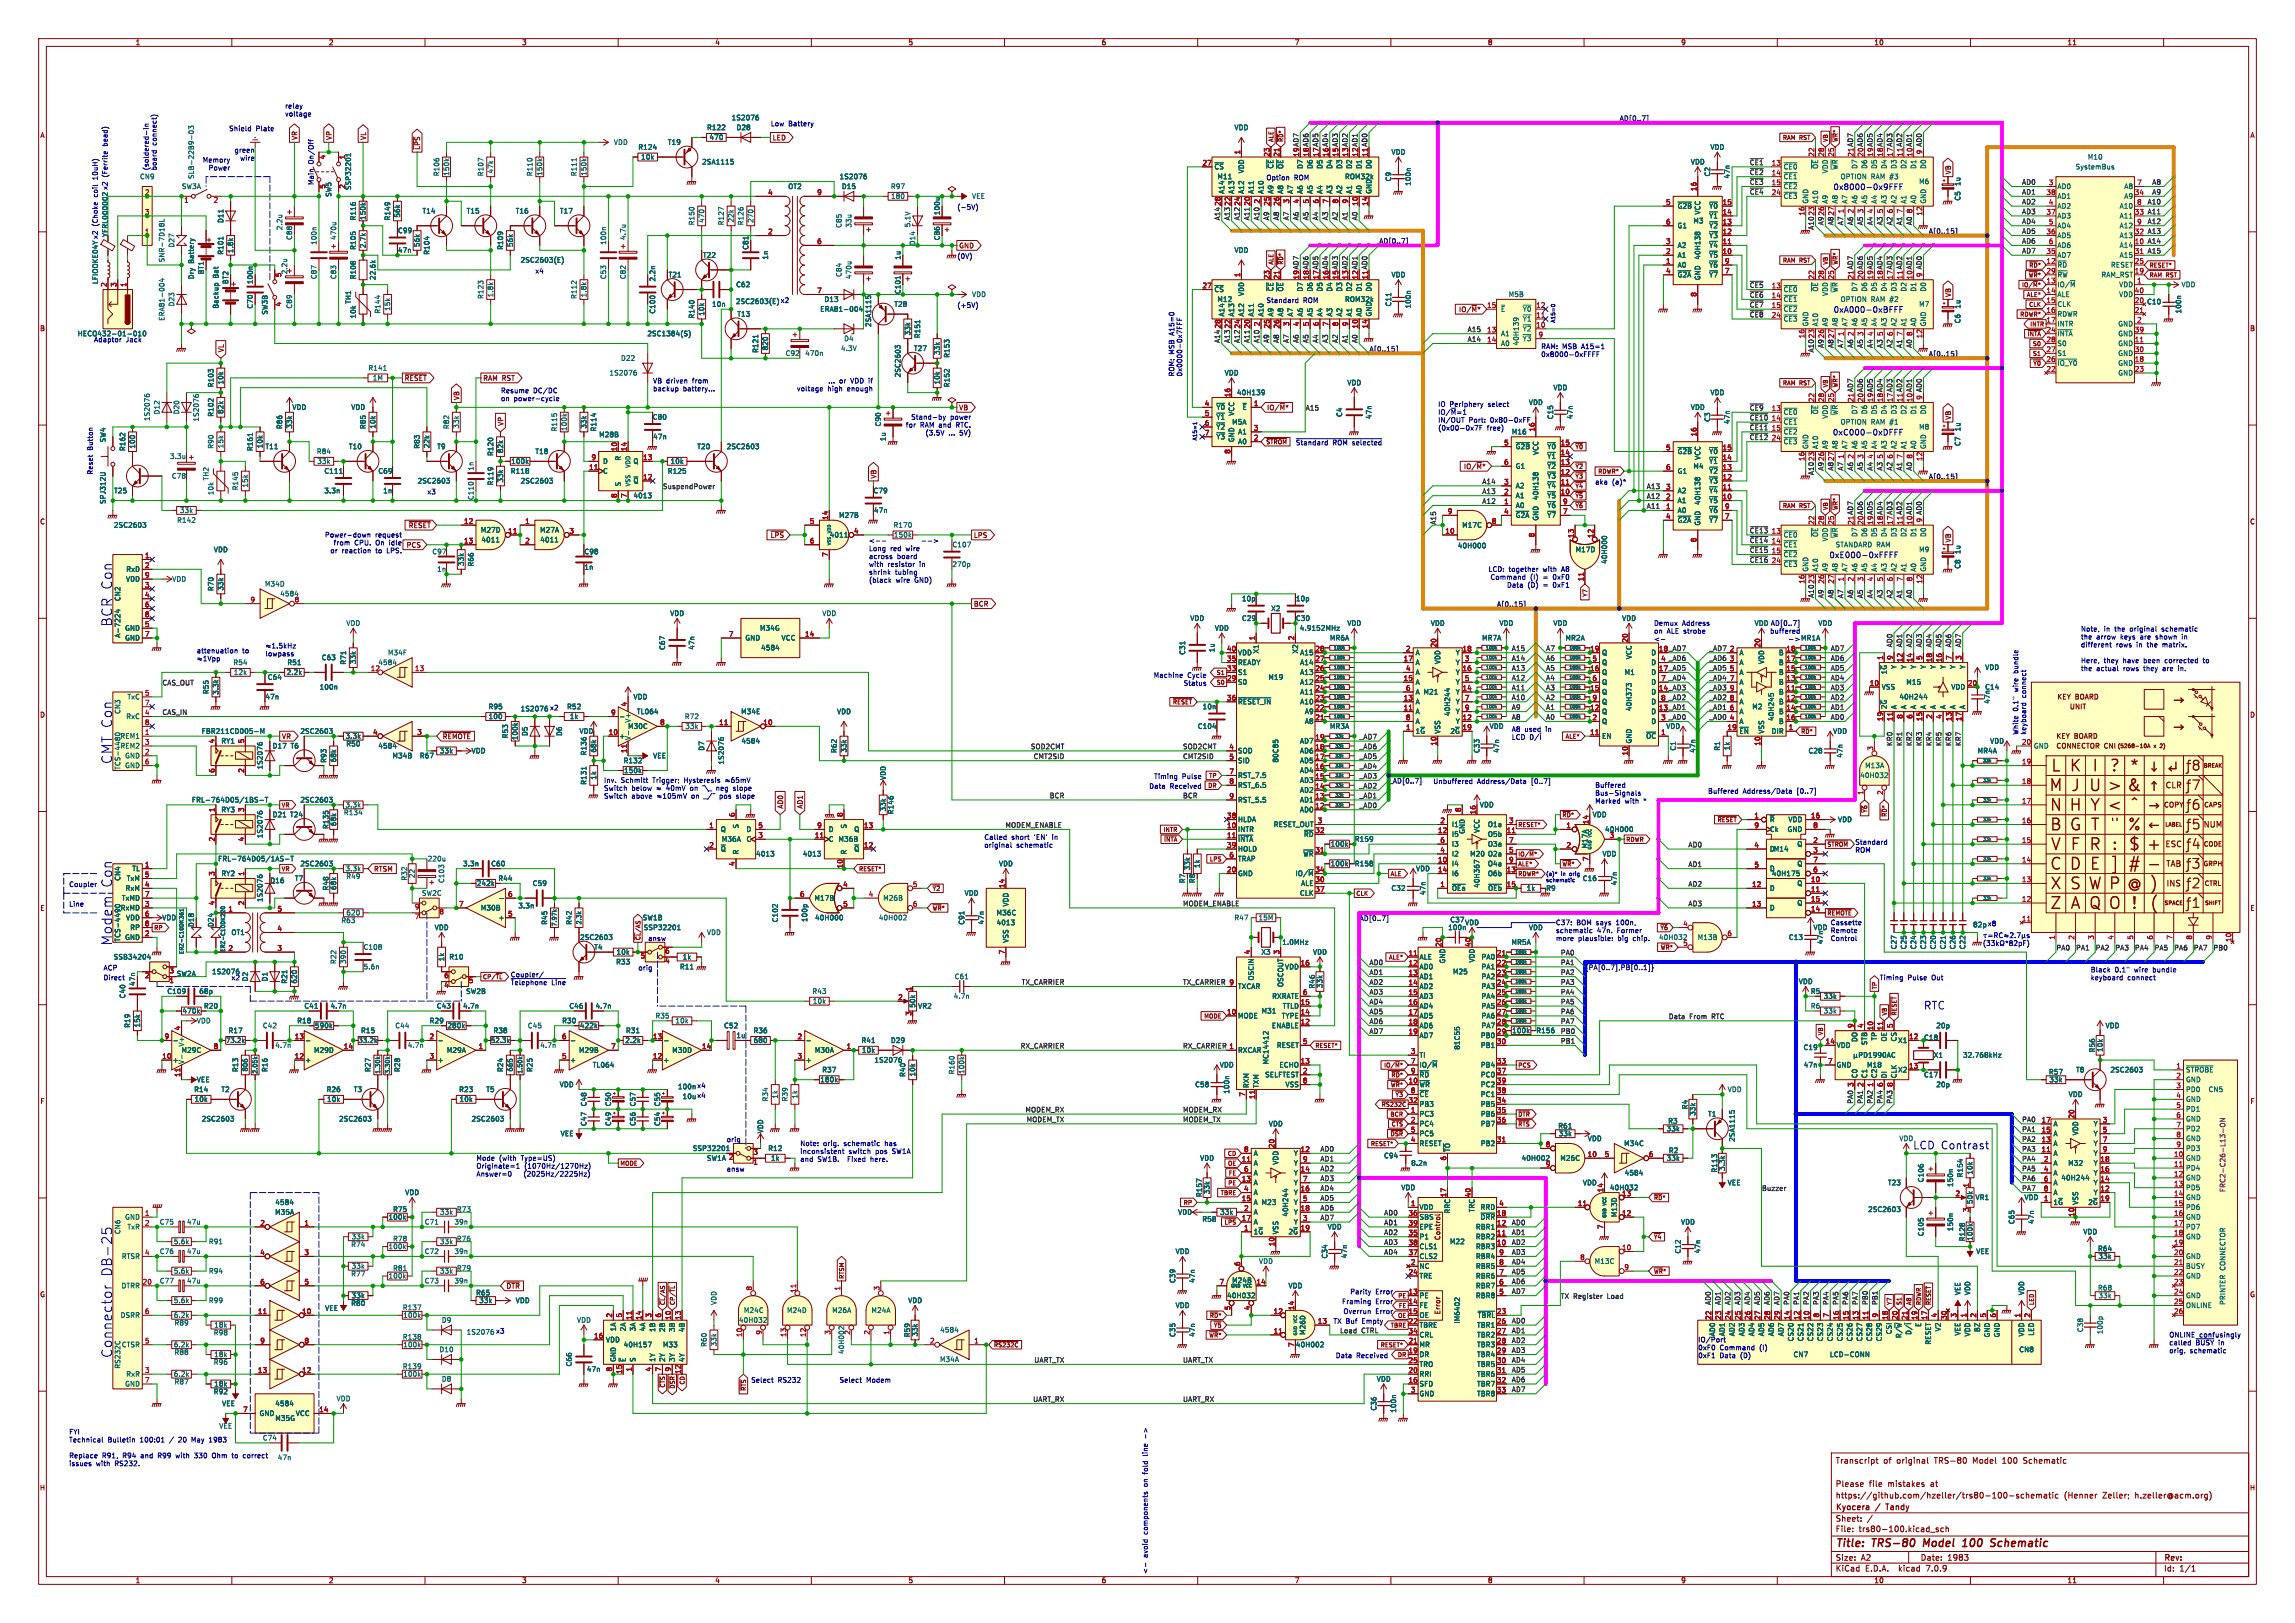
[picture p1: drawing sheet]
<svg xmlns="http://www.w3.org/2000/svg" width="594mm" height="420mm" viewBox="0 0 594 420" stroke-linecap="round" stroke-linejoin="round" font-family="sans-serif">
<defs><g id="words">
<g font-size="4.2" fill="#840000">
<text x="561.8" y="183">þÿ!’</text>
<text x="561.8" y="190">þÿ!’</text>
<text x="530.7" y="200.2">L</text>
<text x="535.4" y="200.2">K</text>
<text x="541.3" y="200.2">I</text>
<text x="545.8" y="200.2">?</text>
<text x="551" y="200.2">*</text>
<text x="555.4" y="200.2">þÿ!“</text>
<text x="560.5" y="200.2">þÿ!²</text>
<text x="530.2" y="205.3">M</text>
<text x="535.8" y="205.3">J</text>
<text x="540.5" y="205.3">U</text>
<text x="545.2" y="205.3">&gt;</text>
<text x="550.3" y="205.3">&amp;</text>
<text x="555.4" y="205.3">þÿ!‘</text>
<text x="530.3" y="210.3">N</text>
<text x="530.4" y="215.4">B</text>
<text x="535.4" y="210.3">H</text>
<text x="535.4" y="215.4">G</text>
<text x="540.7" y="210.3">Y</text>
<text x="540.9" y="215.4">T</text>
<text x="545.2" y="210.3">&lt;</text>
<text x="546" y="215.4">&quot;</text>
<text x="550.5" y="215.4">%</text>
<text x="551.3" y="210.3">^</text>
<text x="555.4" y="215.4">þÿ!•</text>
<text x="555.4" y="210.3">þÿ!’</text>
<text x="530.6" y="220.5">V</text>
<text x="535.7" y="220.5">F</text>
<text x="540.5" y="220.5">R</text>
<text x="546.4" y="220.5">:</text>
<text x="550.8" y="220.5">$</text>
<text x="555.4" y="220.5">+</text>
<text x="530.4" y="225.6">C</text>
<text x="535.4" y="225.6">D</text>
<text x="540.7" y="225.6">E</text>
<text x="546.1" y="225.6">]</text>
<text x="550.7" y="225.6">#</text>
<text x="530.4" y="230.7">X</text>
<text x="535.5" y="230.7">S</text>
<text x="540.3" y="230.7">W</text>
<text x="545.6" y="230.7">P</text>
<text x="550.3" y="230.7">@</text>
<text x="556.3" y="230.7">)</text>
<text x="530.4" y="235.7">Z</text>
<text x="535.7" y="235.7">A</text>
<text x="540.5" y="235.7">Q</text>
<text x="545.5" y="235.7">O</text>
<text x="551.5" y="235.7">!</text>
<text x="556.3" y="235.7">(</text>
</g>
<g font-size="3.5" fill="#0000c2">
<text x="29.2" y="162.3" transform="rotate(-90 29.2 162.3)">BCR Con</text>
<text x="29.2" y="197.9" transform="rotate(-90 29.2 197.9)">CMT Con</text>
<text x="29.2" y="229.9" transform="rotate(-90 29.2 229.9)">Con</text>
<text x="29.2" y="330.5" transform="rotate(-90 29.2 330.5)">DB-25</text>
<text x="29.2" y="351.5" transform="rotate(-90 29.2 351.5)">Connector</text>
</g>
<text font-size="3.5" fill="#006464" x="29.2" y="244.9" transform="rotate(-90 29.2 244.9)">Modem</text>
<g font-size="2.8" fill="#0000c2">
<text x="497.8" y="261.4">RTC</text>
<text x="495.2" y="297.6">LCD Contrast</text>
</g>
<g font-size="2.8" fill="#840000">
<text x="475" y="400.9">Title:</text>
<text x="484.7" y="400.9">TRS-80</text>
<text x="498.7" y="400.9">Model</text>
<text x="509.7" y="400.9">100</text>
<text x="517.7" y="400.9">Schematic</text>
</g>
<g font-size="2.1" fill="#0000c2">
<text x="474.5" y="49.3">0x8000-0x9FFF</text>
<text x="474.5" y="81">0xA000-0xBFFF</text>
<text x="474.3" y="112.8">0xC000-0xDFFF</text>
<text x="473.4" y="144.5">0xE000-0xFFFF</text>
</g>
<g font-size="2.1" fill="#840000">
<text x="560.4" y="204.2">CLR</text>
<text x="570.2" y="214.4">NUM</text>
<text x="560.3" y="219.5">ESC</text>
<text x="560.5" y="224.6">TAB</text>
<text x="560.6" y="229.6">INS</text>
<text x="475" y="379">Transcript</text>
<text x="487.4" y="379">of</text>
<text x="491" y="379">original</text>
<text x="500.8" y="379">TRS-80</text>
<text x="510.9" y="379">Model</text>
<text x="518.7" y="379">100</text>
<text x="524.3" y="379">Schematic</text>
<text x="475" y="388">https://github.com/hzeller/trs80-100-schematic</text>
<text x="475" y="385">Please</text>
<text x="483.7" y="385">file</text>
<text x="488.7" y="385">mistakes</text>
<text x="499.8" y="385">at</text>
<text x="534.2" y="388">(Henner</text>
<text x="544.2" y="388">Zeller;</text>
<text x="552.8" y="388">h.zeller@acm.org)</text>
<text x="475" y="394">Sheet:</text>
<text x="475" y="391.2">Kyocera</text>
<text x="485.6" y="391.2">/</text>
<text x="488.9" y="391.2">Tandy</text>
<text x="475" y="396.7">File:</text>
<text x="481.1" y="396.7">trs80-100.kicad_sch</text>
<text x="475" y="406.9">KiCad</text>
<text x="475" y="404.1">Size:</text>
<text x="481.7" y="404.1">A2</text>
<text x="482.7" y="406.9">E.D.A.</text>
<text x="491.6" y="406.9">kicad</text>
<text x="497" y="404.1">Date:</text>
<text x="498.8" y="406.9">7.0.9</text>
<text x="504" y="404.1">1983</text>
<text x="560" y="404.3">Rev:</text>
<text x="560" y="406.9">Id:</text>
<text x="564.1" y="406.9">1/1</text>
</g>
<g font-size="1.8" fill="#840000">
<text x="35" y="11.9">1</text>
<text x="85" y="11.9">2</text>
<text x="135" y="11.9">3</text>
<text x="185" y="11.9">4</text>
<text x="235" y="11.9">5</text>
<text x="285" y="11.9">6</text>
<text x="335" y="11.9">7</text>
<text x="385" y="11.9">8</text>
<text x="435" y="11.9">9</text>
<text x="485" y="11.9">10</text>
<text x="535" y="11.9">11</text>
<text x="10.3" y="35.9">A</text>
<text x="582.3" y="35.9">A</text>
<text x="77.2" y="36.4" transform="rotate(-90 77.2 36.4)">VR</text>
<text x="86" y="36.4" transform="rotate(-90 86 36.4)">VP</text>
<text x="94.9" y="36.4" transform="rotate(-90 94.9 36.4)">VL</text>
<text x="108.9" y="38.9" transform="rotate(-90 108.9 38.9)">~{LPS}</text>
<text x="199.9" y="36.5">LED</text>
<text x="336.3" y="40.7" transform="rotate(-90 336.3 40.7)">19 AD7</text>
<text x="338.8" y="40.7" transform="rotate(-90 338.8 40.7)">18 AD6</text>
<text x="341.4" y="40.7" transform="rotate(-90 341.4 40.7)">17 AD5</text>
<text x="343.9" y="40.7" transform="rotate(-90 343.9 40.7)">16 AD4</text>
<text x="346.5" y="40.7" transform="rotate(-90 346.5 40.7)">15 AD3</text>
<text x="349" y="40.7" transform="rotate(-90 349 40.7)">13 AD2</text>
<text x="351.5" y="40.7" transform="rotate(-90 351.5 40.7)">12 AD1</text>
<text x="505.1" y="45.2" transform="rotate(-90 505.1 45.2)">VB</text>
<text x="243.4" y="55.8" transform="rotate(-90 243.4 55.8)">100u</text>
<text x="193.9" y="64.8" transform="rotate(-90 193.9 64.8)">C81</text>
<text x="248.1" y="64.5">GND</text>
<text x="59.3" y="73.6" transform="rotate(-90 59.3 73.6)">BT2</text>
<text x="65.6" y="73.6" transform="rotate(-90 65.6 73.6)">100n</text>
<text x="336.3" y="72.4" transform="rotate(-90 336.3 72.4)">19 AD7</text>
<text x="338.8" y="72.4" transform="rotate(-90 338.8 72.4)">18 AD6</text>
<text x="341.4" y="72.4" transform="rotate(-90 341.4 72.4)">17 AD5</text>
<text x="343.9" y="72.4" transform="rotate(-90 343.9 72.4)">16 AD4</text>
<text x="346.5" y="72.4" transform="rotate(-90 346.5 72.4)">15 AD3</text>
<text x="349" y="72.4" transform="rotate(-90 349 72.4)">13 AD2</text>
<text x="351.5" y="72.4" transform="rotate(-90 351.5 72.4)">12 AD1</text>
<text x="505.1" y="77" transform="rotate(-90 505.1 77)">VB</text>
<text x="377.5" y="81">IO/~{M}*</text>
<text x="10.3" y="85.9">B</text>
<text x="582.3" y="85.9">B</text>
<text x="58.1" y="91.3" transform="rotate(-90 58.1 91.3)">VL</text>
<text x="104.6" y="98.7">~{RESET}</text>
<text x="124.9" y="98.7">RAM RST</text>
<text x="119.1" y="103.7" transform="rotate(-90 119.1 103.7)">VB</text>
<text x="248.1" y="106.4">VB</text>
<text x="327.8" y="106.4">IO/~{M}*</text>
<text x="130.5" y="110.3" transform="rotate(-90 130.5 110.3)">VP</text>
<text x="505.1" y="108.7" transform="rotate(-90 505.1 108.7)">VB</text>
<text x="227" y="124" transform="rotate(-90 227 124)">VB</text>
<text x="378.8" y="121.6">IO/~{M}*</text>
<text x="10.3" y="135.9">C</text>
<text x="105.7" y="136.8">~{RESET}</text>
<text x="582.3" y="135.9">C</text>
<text x="105.1" y="141.9">PCS</text>
<text x="199.3" y="139.4">~{LPS}</text>
<text x="251.9" y="139.4">LPS</text>
<text x="505.1" y="140.5" transform="rotate(-90 505.1 140.5)">VB</text>
<text x="251.9" y="157.2">BCR</text>
<text x="429.2" y="173.7">17 _AD5</text>
<text x="429.2" y="168.7">18 _AD7</text>
<text x="429.8" y="171.2">4 _AD6</text>
<text x="429.2" y="178.8">14 _AD3</text>
<text x="10.3" y="185.9">D</text>
<text x="429.2" y="183.9">13 _AD1</text>
<text x="532.4" y="181.2">KEY BOARD</text>
<text x="535.6" y="183.8">UNIT</text>
<text x="582.3" y="185.9">D</text>
<text x="72.9" y="191.5">VR</text>
<text x="114.5" y="191.5">~{REMOTE}</text>
<text x="149.9" y="190.1">VDD</text>
<text x="532.1" y="191.4">KEY BOARD</text>
<text x="532.1" y="193.9">CONNECTOR CNI</text>
<text x="202.9" y="209.4" transform="rotate(-90 202.9 209.4)">AD0</text>
<text x="208" y="209.4" transform="rotate(-90 208 209.4)">AD1</text>
<text x="560" y="209.2">COPY</text>
<text x="96.7" y="225.7">RTSM</text>
<text x="127" y="224.4">C60</text>
<text x="306.9" y="228.7" transform="rotate(-90 306.9 228.7)">R7</text>
<text x="309.5" y="228.7" transform="rotate(-90 309.5 228.7)">R8</text>
<text x="10.3" y="235.9">E</text>
<text x="582.3" y="235.9">E</text>
<text x="50.4" y="240" transform="rotate(-90 50.4 240)">D18</text>
<text x="55.5" y="240" transform="rotate(-90 55.5 240)">D24</text>
<text x="35.2" y="255.3" transform="rotate(-90 35.2 255.3)">47n</text>
<text x="468.6" y="257.4">R5</text>
<text x="10.3" y="285.9">F</text>
<text x="582.3" y="285.9">F</text>
<text x="373" y="321.1" transform="rotate(-90 373 321.1)">Control</text>
<text x="10.3" y="335.9">G</text>
<text x="131" y="333.7">~{DTR}</text>
<text x="582.3" y="335.9">G</text>
<text x="373" y="340.3" transform="rotate(-90 373 340.3)">Error</text>
<text x="10.2" y="385.9">H</text>
<text x="582.2" y="385.9">H</text>
<text x="35" y="409.9">1</text>
<text x="85" y="409.9">2</text>
<text x="135" y="409.9">3</text>
<text x="185" y="409.9">4</text>
<text x="235" y="409.9">5</text>
<text x="285" y="409.9">6</text>
<text x="335" y="409.9">7</text>
<text x="385" y="409.9">8</text>
<text x="435" y="409.9">9</text>
<text x="485" y="409.9">10</text>
<text x="535" y="409.9">11</text>
</g>
<g font-size="1.8" fill="#0000c2">
<text x="73.7" y="28.2">relay</text>
<text x="59.2" y="34">Shield</text>
<text x="66.2" y="34">Plate</text>
<text x="73.7" y="30.2">voltage</text>
<text x="199.4" y="32.8">Low</text>
<text x="204.1" y="32.8">Battery</text>
<text x="27.9" y="37.7" transform="rotate(-90 27.9 37.7)">bead)</text>
<text x="40.6" y="37.6" transform="rotate(-90 40.6 37.6)">connect)</text>
<text x="60.6" y="39.6">green</text>
<text x="62" y="41.7">wire</text>
<text x="25.4" y="46.2" transform="rotate(-90 25.4 46.2)">10uH)</text>
<text x="27.9" y="45.9" transform="rotate(-90 27.9 45.9)">(Ferrite</text>
<text x="38.6" y="44.2" transform="rotate(-90 38.6 44.2)">(soldered-in</text>
<text x="40.6" y="44.2" transform="rotate(-90 40.6 44.2)">board</text>
<text x="52.4" y="42.2">Memory</text>
<text x="53.9" y="44.2">Power</text>
<text x="81.3" y="42.5" transform="rotate(-90 81.3 42.5)">On/Off</text>
<text x="327.7" y="46.7">Option</text>
<text x="334.9" y="46.7">ROM</text>
<text x="25.4" y="50.9" transform="rotate(-90 25.4 50.9)">coil</text>
<text x="27.9" y="49.3" transform="rotate(-90 27.9 49.3)">x2</text>
<text x="81.3" y="48" transform="rotate(-90 81.3 48)">Main</text>
<text x="25.4" y="58.6" transform="rotate(-90 25.4 58.6)">(Choke</text>
<text x="247.6" y="54.4">(-5V)</text>
<text x="138.4" y="70.9">x4</text>
<text x="247.6" y="67.1">(0V)</text>
<text x="25.5" y="73.6" transform="rotate(-90 25.5 73.6)">LFIOOKE04Y x2</text>
<text x="247.6" y="79.8">(+5V)</text>
<text x="327.7" y="78.5">Standard</text>
<text x="337.3" y="78.5">ROM</text>
<text x="304" y="86.6" transform="rotate(-90 304 86.6)">A15=0</text>
<text x="398.8" y="90.4">RAM: MSB</text>
<text x="398.8" y="92.5">0x8000-0xFFFF</text>
<text x="409.5" y="90.4">A15=1</text>
<text x="129.5" y="101.8">Resume</text>
<text x="138" y="101.8">DC/DC</text>
<text x="168.9" y="99.3">VB driven</text>
<text x="168.9" y="101.4">backup</text>
<text x="176.8" y="101.4">battery...</text>
<text x="179.4" y="99.3">from</text>
<text x="206.1" y="101.4">voltage</text>
<text x="214.2" y="101.4">high</text>
<text x="214.2" y="99.3">...</text>
<text x="217.2" y="99.3">or</text>
<text x="219.4" y="101.4">enough</text>
<text x="220.3" y="99.3">VDD if</text>
<text x="304" y="97.5" transform="rotate(-90 304 97.5)">ROM: MSB</text>
<text x="306.1" y="97.5" transform="rotate(-90 306.1 97.5)">0x0000-0x7FFF</text>
<text x="129.5" y="103.9">on</text>
<text x="133" y="103.9">power-cycle</text>
<text x="372.1" y="105.4">IO</text>
<text x="372.1" y="107.4">IO/~{M}=1</text>
<text x="375.2" y="105.4">Periphery</text>
<text x="385.3" y="105.4">select</text>
<text x="234.3" y="110.7">for</text>
<text x="235.7" y="108.7">Stand-by</text>
<text x="238.2" y="110.7">RAM and</text>
<text x="239.4" y="112.8">(3.5V</text>
<text x="245.5" y="112.8">...</text>
<text x="246" y="108.7">power</text>
<text x="247.8" y="110.7">RTC.</text>
<text x="248.5" y="112.8">5V)</text>
<text x="372.1" y="109.5">IN/OUT</text>
<text x="372.1" y="111.5">(0x00-0x7F</text>
<text x="380.2" y="109.5">Port:</text>
<text x="384.9" y="111.5">free)</text>
<text x="385.9" y="109.5">0x80-0xFF</text>
<text x="24.1" y="116.6" transform="rotate(-90 24.1 116.6)">Button</text>
<text x="335.3" y="115.3">~{Standard</text>
<text x="346.7" y="115.3">ROM selected}</text>
<text x="24.1" y="122.9" transform="rotate(-90 24.1 122.9)">Reset</text>
<text x="412.7" y="125.5">aka</text>
<text x="417.2" y="125.5">(a)*</text>
<text x="110.5" y="128">x3</text>
<text x="84" y="139.2">Power-down</text>
<text x="85.4" y="143.3">or</text>
<text x="86.2" y="141.2">from</text>
<text x="88.5" y="143.3">reaction</text>
<text x="91.7" y="141.2">CPU.</text>
<text x="97.1" y="139.2">request</text>
<text x="97.4" y="141.2">On</text>
<text x="97.4" y="143.3">to</text>
<text x="100.4" y="143.3">LPS.</text>
<text x="101" y="141.2">idle</text>
<text x="224.8" y="140.7">&lt;--</text>
<text x="224.8" y="142.7">Long</text>
<text x="230.4" y="142.7">red</text>
<text x="234.6" y="142.7">wire</text>
<text x="240" y="140.7">--&gt;</text>
<text x="224.8" y="144.7">across</text>
<text x="224.8" y="146.8">with</text>
<text x="224.8" y="148.8">shrink</text>
<text x="229.8" y="146.8">resistor</text>
<text x="231.7" y="148.8">tubing</text>
<text x="232.2" y="144.7">board</text>
<text x="238.1" y="146.8">in</text>
<text x="385.2" y="148.1">LCD:</text>
<text x="390.5" y="148.1">together</text>
<text x="399.5" y="148.1">with</text>
<text x="404.5" y="148.1">A8</text>
<text x="224.8" y="150.9">(black</text>
<text x="231.9" y="150.9">wire</text>
<text x="236.9" y="150.9">GND)</text>
<text x="385.6" y="150.1">Command</text>
<text x="389.9" y="152.2">Data</text>
<text x="395.4" y="152.2">(D)</text>
<text x="396.1" y="150.1">(I)</text>
<text x="399.5" y="150.1">=</text>
<text x="399.5" y="152.2">=</text>
<text x="402.3" y="150.1">0xF0</text>
<text x="402.3" y="152.2">0xF1</text>
<text x="428" y="162">Demux</text>
<text x="428" y="164.1">on</text>
<text x="428" y="166.1">&lt;-</text>
<text x="431.5" y="164.1">ALE strobe</text>
<text x="435.4" y="162">Address</text>
<text x="454" y="162.2">VDD AD[0..7]</text>
<text x="458" y="164.1">buffered</text>
<text x="538.5" y="163.5">Note,</text>
<text x="538.5" y="165.6">the</text>
<text x="538.5" y="167.6">different</text>
<text x="542.6" y="165.6">arrow</text>
<text x="544.6" y="163.5">in</text>
<text x="547.5" y="163.5">the</text>
<text x="547.7" y="167.6">rows</text>
<text x="549" y="165.6">keys</text>
<text x="551.6" y="163.5">original</text>
<text x="553.2" y="167.6">in</text>
<text x="554.3" y="165.6">are</text>
<text x="556.1" y="167.6">the</text>
<text x="558.5" y="165.6">shown</text>
<text x="560" y="163.5">schematic</text>
<text x="560.2" y="167.6">matrix.</text>
<text x="565.4" y="165.6">in</text>
<text x="50.8" y="169.2">attenuation</text>
<text x="62.7" y="169.2">to</text>
<text x="68.6" y="169.9">lowpass</text>
<text x="522.5" y="173.9" transform="rotate(-90 522.5 173.9)">bundle</text>
<text x="538.5" y="171.7">Here,</text>
<text x="538.5" y="173.7">the</text>
<text x="542.6" y="173.7">actual</text>
<text x="544.6" y="171.7">they</text>
<text x="549.7" y="171.7">have</text>
<text x="549.7" y="173.7">rows</text>
<text x="555.2" y="171.7">been</text>
<text x="555.2" y="173.7">they</text>
<text x="560.3" y="173.7">are</text>
<text x="560.8" y="171.7">corrected</text>
<text x="564.5" y="173.7">in.</text>
<text x="570.9" y="171.7">to</text>
<text x="298.5" y="175.5">Machine</text>
<text x="306.2" y="177.6">Status</text>
<text x="307.3" y="175.5">Cycle</text>
<text x="522.5" y="178.9" transform="rotate(-90 522.5 178.9)">wire</text>
<text x="522.5" y="184.1" transform="rotate(-90 522.5 184.1)">0.1&quot;</text>
<text x="524.5" y="180.6" transform="rotate(-90 524.5 180.6)">connect</text>
<text x="391.2" y="189.5">A8</text>
<text x="391.2" y="191.5">LCD D/~{I}</text>
<text x="394.6" y="189.5">used</text>
<text x="400.2" y="189.5">in</text>
<text x="522.5" y="190.3" transform="rotate(-90 522.5 190.3)">White</text>
<text x="524.5" y="190.3" transform="rotate(-90 524.5 190.3)">keyboard</text>
<text x="156.2" y="202.7">Inv.</text>
<text x="160.7" y="202.7">Schmitt</text>
<text x="169.1" y="202.7">Trigger;</text>
<text x="177.4" y="202.7">Hysteresis</text>
<text x="298.6" y="201.7">Timing</text>
<text x="305.9" y="201.7">Pulse</text>
<text x="370.8" y="203">Unbuffered</text>
<text x="382.4" y="203">Address/Data</text>
<text x="396.5" y="203">[0..7]</text>
<text x="412.7" y="203.9">Buffered</text>
<text x="156.2" y="204.7">Switch</text>
<text x="156.2" y="206.8">Switch</text>
<text x="163.5" y="204.7">below</text>
<text x="163.5" y="206.8">above</text>
<text x="170" y="204.7">þÿ&quot;H</text>
<text x="172.8" y="204.7">40mV</text>
<text x="179.2" y="204.7">on</text>
<text x="179.3" y="206.8">on</text>
<text x="186.3" y="204.7">neg</text>
<text x="187" y="206.8">pos</text>
<text x="190.9" y="204.7">slope</text>
<text x="191.5" y="206.8">slope</text>
<text x="297.3" y="204.2">Data</text>
<text x="302.8" y="204.2">Received</text>
<text x="412.7" y="206">Bus-Signals</text>
<text x="412.7" y="208">Marked</text>
<text x="420.6" y="208">with</text>
<text x="425.6" y="208">*</text>
<text x="442" y="205.5">Buffered</text>
<text x="451.1" y="205.5">Address/Data</text>
<text x="465.2" y="205.5">[0..7]</text>
<text x="254.6" y="217.4">Called</text>
<text x="254.6" y="219.5">original</text>
<text x="261.8" y="217.4">short</text>
<text x="263.1" y="219.5">schematic</text>
<text x="267.8" y="217.4">'EN'</text>
<text x="272.7" y="217.4">in</text>
<text x="480.1" y="218.7">Standard</text>
<text x="480.1" y="220.7">ROM</text>
<text x="17.8" y="229.6">Coupler</text>
<text x="17.8" y="234.7">Line</text>
<text x="402.6" y="239.5">C37:</text>
<text x="408.1" y="239.5">BOM says</text>
<text x="418.6" y="239.5">100n,</text>
<text x="473.7" y="239.5">Cassette</text>
<text x="167.6" y="243.6">answ</text>
<text x="402.6" y="241.5">schematic</text>
<text x="402.6" y="243.6">more</text>
<text x="408.5" y="243.6">plausible:</text>
<text x="413.4" y="241.5">47n.</text>
<text x="418.7" y="241.5">Former</text>
<text x="418.9" y="243.6">big</text>
<text x="423" y="243.6">chip.</text>
<text x="473.7" y="241.5">Remote</text>
<text x="473.7" y="243.6">Control</text>
<text x="510.6" y="240.2">82p x8</text>
<text x="26.7" y="251.2">ACP</text>
<text x="165.1" y="251.2">orig</text>
<text x="541" y="251.7">Black</text>
<text x="547.4" y="251.7">0.1&quot;</text>
<text x="552.6" y="251.7">wire</text>
<text x="557.5" y="251.7">bundle</text>
<text x="26.7" y="253.8">Direct</text>
<text x="132.1" y="253">Coupler/</text>
<text x="132.1" y="255">~{Telephone</text>
<text x="144.5" y="255">Line}</text>
<text x="486.4" y="253.8">Timing</text>
<text x="493.7" y="253.8">Pulse</text>
<text x="500.1" y="253.8">Out</text>
<text x="541" y="253.8">keyboard</text>
<text x="550.7" y="253.8">connect</text>
<text x="176.6" y="284.6">10u x4</text>
<text x="188" y="295.7">orig</text>
<text x="207" y="296.7">Note:</text>
<text x="207" y="298.7">inconsistent</text>
<text x="213.1" y="296.7">orig.</text>
<text x="218.5" y="296.7">schematic</text>
<text x="219.7" y="298.7">switch</text>
<text x="226.8" y="298.7">pos</text>
<text x="229.3" y="296.7">has</text>
<text x="231.3" y="298.7">SW1A</text>
<text x="123.2" y="300.5">Mode</text>
<text x="123.2" y="302.5">Originate=1</text>
<text x="123.2" y="304.6">Answer=0</text>
<text x="129.2" y="300.5">(with</text>
<text x="135" y="300.5">Type=US)</text>
<text x="135.7" y="302.5">(1070Hz/1270Hz)</text>
<text x="136" y="304.6">(2025Hz/2225Hz)</text>
<text x="188" y="303.3">answ</text>
<text x="207" y="300.7">and</text>
<text x="211.6" y="300.7">SW1B.</text>
<text x="219.7" y="300.7">Fixed</text>
<text x="225.8" y="300.7">here.</text>
<text x="349.3" y="335">Parity</text>
<text x="356" y="335">Error</text>
<text x="347.2" y="337.6">Framing</text>
<text x="347.6" y="340.1">Overrun</text>
<text x="356" y="340.1">Error</text>
<text x="356" y="337.6">Error</text>
<text x="128.3" y="345.2">x3</text>
<text x="345" y="342.7">TX Buf</text>
<text x="352.7" y="342.7">Empty</text>
<text x="439.4" y="347.5">IO/Port</text>
<text x="561.3" y="346.2">ONLINE</text>
<text x="569.3" y="346.2">confusingly</text>
<text x="345.6" y="351.5">Data</text>
<text x="351.1" y="351.5">Received</text>
<text x="439.4" y="349.5">0xF0</text>
<text x="439.4" y="351.5">0xF1</text>
<text x="445.1" y="349.5">Command</text>
<text x="445.1" y="351.5">Data</text>
<text x="450.6" y="351.5">(D)</text>
<text x="455.5" y="349.5">(I)</text>
<text x="561.3" y="348.2">called</text>
<text x="561.3" y="350.3">orig.</text>
<text x="566.8" y="350.3">schematic</text>
<text x="568.3" y="348.2">~{BUSY}</text>
<text x="574.4" y="348.2">in</text>
<text x="194.3" y="357.9">Select</text>
<text x="201.3" y="357.9">RS232</text>
<text x="217.2" y="357.9">Select</text>
<text x="224.2" y="357.9">Modem</text>
<text x="17.8" y="371.3">FYI</text>
<text x="297.2" y="371.4" transform="rotate(-90 297.2 371.4)">-&gt;</text>
<text x="17.8" y="373.3">Technical</text>
<text x="17.8" y="377.4">Replace</text>
<text x="26.4" y="377.4">R91,</text>
<text x="27.9" y="373.3">Bulletin</text>
<text x="31.9" y="377.4">R94</text>
<text x="36.4" y="373.3">100:01</text>
<text x="36.8" y="377.4">and</text>
<text x="41.4" y="377.4">R99</text>
<text x="44.2" y="373.3">/</text>
<text x="46.3" y="377.4">with</text>
<text x="46.7" y="373.3">20</text>
<text x="50.3" y="373.3">May</text>
<text x="51.2" y="377.4">330</text>
<text x="55" y="373.3">1983</text>
<text x="56" y="377.4">Ohm</text>
<text x="61.4" y="377.4">to</text>
<text x="64.4" y="377.4">correct</text>
<text x="297.2" y="376" transform="rotate(-90 297.2 376)">line</text>
<text x="17.8" y="379.5">issues</text>
<text x="24.9" y="379.5">with</text>
<text x="29.9" y="379.5">RS232.</text>
<text x="297.2" y="380.9" transform="rotate(-90 297.2 380.9)">fold</text>
<text x="297.2" y="384.4" transform="rotate(-90 297.2 384.4)">on</text>
<text x="297.2" y="396.9" transform="rotate(-90 297.2 396.9)">components</text>
<text x="297.2" y="407.4" transform="rotate(-90 297.2 407.4)">&lt;-</text>
<text x="297.2" y="403.1" transform="rotate(-90 297.2 403.1)">avoid</text>
</g>
<g font-size="1.8" fill="#006464">
<text x="182.9" y="33.9">R122</text>
<text x="189.2" y="31.3">1S2076</text>
<text x="190.5" y="33.9">D28</text>
<text x="319.4" y="33.9">VDD</text>
<text x="158.8" y="37.7">VDD</text>
<text x="165.1" y="39">R124</text>
<text x="165.8" y="41.5">10k</text>
<text x="172.7" y="37.7">T19</text>
<text x="183.5" y="36.4">470</text>
<text x="360" y="40.2">VDD</text>
<text x="442.6" y="39">VDD</text>
<text x="540.3" y="41.5">M10</text>
<text x="36.1" y="46.6">CN9</text>
<text x="50.4" y="46.5" transform="rotate(-90 50.4 46.5)">SLB-22B9-03</text>
<text x="113.9" y="45.7" transform="rotate(-90 113.9 45.7)">R106</text>
<text x="116.4" y="45.6" transform="rotate(-90 116.4 45.6)">150k</text>
<text x="125.3" y="45.7" transform="rotate(-90 125.3 45.7)">R107</text>
<text x="127.9" y="45" transform="rotate(-90 127.9 45)">47k</text>
<text x="138" y="45.7" transform="rotate(-90 138 45.7)">R110</text>
<text x="140.6" y="45.6" transform="rotate(-90 140.6 45.6)">150k</text>
<text x="149.5" y="45.7" transform="rotate(-90 149.5 45.7)">R111</text>
<text x="152" y="45.6" transform="rotate(-90 152 45.6)">150k</text>
<text x="181.6" y="42.8">2SA1115</text>
<text x="217.2" y="46.6">1S2076</text>
<text x="314.2" y="44">~{CS}</text>
<text x="315" y="46.6">M11</text>
<text x="322.2" y="45" transform="rotate(-90 322.2 45)">VDD</text>
<text x="329.8" y="43.8" transform="rotate(-90 329.8 43.8)">~{CE}</text>
<text x="332.3" y="43.8" transform="rotate(-90 332.3 43.8)">~{OE}</text>
<text x="337.4" y="43.8" transform="rotate(-90 337.4 43.8)">D7</text>
<text x="340" y="43.8" transform="rotate(-90 340 43.8)">D6</text>
<text x="342.5" y="43.8" transform="rotate(-90 342.5 43.8)">D5</text>
<text x="345" y="43.8" transform="rotate(-90 345 43.8)">D4</text>
<text x="347.6" y="43.8" transform="rotate(-90 347.6 43.8)">D3</text>
<text x="348" y="46.6">ROM32k</text>
<text x="350.1" y="43.8" transform="rotate(-90 350.1 43.8)">D2</text>
<text x="352.7" y="43.8" transform="rotate(-90 352.7 43.8)">D1</text>
<text x="355.2" y="43.8" transform="rotate(-90 355.2 43.8)">D0</text>
<text x="360.3" y="47.1" transform="rotate(-90 360.3 47.1)">C9</text>
<text x="437.5" y="42.8">VDD</text>
<text x="442.8" y="45.8" transform="rotate(-90 442.8 45.8)">C2</text>
<text x="447.9" y="46.3" transform="rotate(-90 447.9 46.3)">47n</text>
<text x="461.5" y="44">~{CE0}</text>
<text x="461.5" y="46.6">~{CE1}</text>
<text x="470.8" y="43.8" transform="rotate(-90 470.8 43.8)">~{OE}</text>
<text x="473.3" y="45" transform="rotate(-90 473.3 45)">VDD</text>
<text x="475.8" y="44.1" transform="rotate(-90 475.8 44.1)">~{WR}</text>
<text x="476.3" y="46.6">OPTION RAM #3</text>
<text x="480.9" y="43.8" transform="rotate(-90 480.9 43.8)">D7</text>
<text x="483.5" y="43.8" transform="rotate(-90 483.5 43.8)">D6</text>
<text x="486" y="43.8" transform="rotate(-90 486 43.8)">D5</text>
<text x="488.5" y="43.8" transform="rotate(-90 488.5 43.8)">D4</text>
<text x="491.1" y="43.8" transform="rotate(-90 491.1 43.8)">D3</text>
<text x="493.6" y="43.8" transform="rotate(-90 493.6 43.8)">D2</text>
<text x="496.2" y="43.8" transform="rotate(-90 496.2 43.8)">D1</text>
<text x="496.6" y="47.9">M6</text>
<text x="498.7" y="43.8" transform="rotate(-90 498.7 43.8)">D0</text>
<text x="537.1" y="44">SystemBus</text>
<text x="46.9" y="49.1">SW3A</text>
<text x="86" y="51.1" transform="rotate(-90 86 51.1)">SW5</text>
<text x="91" y="49.3" transform="rotate(-90 91 49.3)">SSP32201</text>
<text x="203.9" y="49.1">OT2</text>
<text x="217.8" y="49.1">D15</text>
<text x="230.5" y="49.1">R97</text>
<text x="230.5" y="51.7">180</text>
<text x="251.5" y="51.7">VEE</text>
<text x="317.1" y="50.3" transform="rotate(-90 317.1 50.3)">A14</text>
<text x="319.6" y="50.3" transform="rotate(-90 319.6 50.3)">A13</text>
<text x="322.2" y="50.3" transform="rotate(-90 322.2 50.3)">A12</text>
<text x="324.7" y="50.3" transform="rotate(-90 324.7 50.3)">A11</text>
<text x="327.3" y="50.3" transform="rotate(-90 327.3 50.3)">A10</text>
<text x="329.8" y="50.3" transform="rotate(-90 329.8 50.3)">A9</text>
<text x="332.3" y="50.3" transform="rotate(-90 332.3 50.3)">A8</text>
<text x="334.9" y="50.3" transform="rotate(-90 334.9 50.3)">A7</text>
<text x="337.4" y="50.3" transform="rotate(-90 337.4 50.3)">A6</text>
<text x="340" y="50.3" transform="rotate(-90 340 50.3)">A5</text>
<text x="342.5" y="50.3" transform="rotate(-90 342.5 50.3)">A4</text>
<text x="345" y="50.3" transform="rotate(-90 345 50.3)">A3</text>
<text x="347.6" y="50.3" transform="rotate(-90 347.6 50.3)">A2</text>
<text x="350.1" y="50.3" transform="rotate(-90 350.1 50.3)">A1</text>
<text x="352.7" y="50.3" transform="rotate(-90 352.7 50.3)">A0</text>
<text x="355.2" y="50.3" transform="rotate(-90 355.2 50.3)">GND</text>
<text x="365.4" y="48.2" transform="rotate(-90 365.4 48.2)">100n</text>
<text x="461.5" y="49.1">~{CE2}</text>
<text x="461.5" y="51.7">~{CE3}</text>
<text x="468.2" y="52.8" transform="rotate(-90 468.2 52.8)">GND</text>
<text x="470.8" y="52.8" transform="rotate(-90 470.8 52.8)">A10</text>
<text x="473.3" y="52.8" transform="rotate(-90 473.3 52.8)">A9</text>
<text x="475.8" y="52.8" transform="rotate(-90 475.8 52.8)">A8</text>
<text x="478.4" y="52.8" transform="rotate(-90 478.4 52.8)">A7</text>
<text x="480.9" y="52.8" transform="rotate(-90 480.9 52.8)">A6</text>
<text x="483.5" y="52.8" transform="rotate(-90 483.5 52.8)">A5</text>
<text x="486" y="52.8" transform="rotate(-90 486 52.8)">A4</text>
<text x="488.5" y="52.8" transform="rotate(-90 488.5 52.8)">A3</text>
<text x="491.1" y="52.8" transform="rotate(-90 491.1 52.8)">A2</text>
<text x="493.6" y="52.8" transform="rotate(-90 493.6 52.8)">A1</text>
<text x="496.2" y="52.8" transform="rotate(-90 496.2 52.8)">A0</text>
<text x="498.7" y="52.8" transform="rotate(-90 498.7 52.8)">GND</text>
<text x="507.6" y="52.1" transform="rotate(-90 507.6 52.1)">C5</text>
<text x="507.6" y="48.2" transform="rotate(-90 507.6 48.2)">1u</text>
<text x="532.4" y="49.1">AD0</text>
<text x="532.4" y="51.7">AD1</text>
<text x="549.7" y="51.7">A9</text>
<text x="549.7" y="49.1">A8</text>
<text x="58" y="57.8" transform="rotate(-90 58 57.8)">D11</text>
<text x="73.3" y="59.7" transform="rotate(-90 73.3 59.7)">2.2u</text>
<text x="92.3" y="57.2" transform="rotate(-90 92.3 57.2)">R116</text>
<text x="94.8" y="57" transform="rotate(-90 94.8 57)">150k</text>
<text x="101.2" y="57.2" transform="rotate(-90 101.2 57.2)">R149</text>
<text x="103.7" y="56.4" transform="rotate(-90 103.7 56.4)">56k</text>
<text x="109.2" y="55.5">T14</text>
<text x="120.7" y="55.5">T15</text>
<text x="133.4" y="55.5">T16</text>
<text x="144.8" y="55.5">T17</text>
<text x="179.9" y="58.4" transform="rotate(-90 179.9 58.4)">R150</text>
<text x="182.5" y="57.8" transform="rotate(-90 182.5 57.8)">470</text>
<text x="187.6" y="58.4" transform="rotate(-90 187.6 58.4)">R127</text>
<text x="190.1" y="57.7" transform="rotate(-90 190.1 57.7)">22k</text>
<text x="192.6" y="58.4" transform="rotate(-90 192.6 58.4)">R126</text>
<text x="195.2" y="57.8" transform="rotate(-90 195.2 57.8)">270</text>
<text x="218" y="59.1" transform="rotate(-90 218 59.1)">C85</text>
<text x="220.6" y="59" transform="rotate(-90 220.6 59)">33u</text>
<text x="235.8" y="58.9" transform="rotate(-90 235.8 58.9)">5.1V</text>
<text x="434.1" y="54.2">~{G2B}</text>
<text x="434.1" y="59.3">G1</text>
<text x="438.2" y="58">M3</text>
<text x="440.3" y="55.6" transform="rotate(-90 440.3 55.6)">VCC</text>
<text x="442.3" y="59.3">~{Y2}</text>
<text x="442.3" y="56.7">~{Y1}</text>
<text x="442.3" y="54.2">~{Y0}</text>
<text x="532.4" y="56.7">AD3</text>
<text x="532.4" y="54.2">AD2</text>
<text x="532.4" y="59.3">AD4</text>
<text x="548.5" y="56.7">A11</text>
<text x="548.5" y="54.2">A10</text>
<text x="548.5" y="59.3">A12</text>
<text x="28.1" y="61.5" transform="rotate(-90 28.1 61.5)">YFRL000002</text>
<text x="45.3" y="64.2" transform="rotate(-90 45.3 64.2)">D27</text>
<text x="60.6" y="65.6" transform="rotate(-90 60.6 65.6)">1.8k</text>
<text x="75.8" y="62.2" transform="rotate(-90 75.8 62.2)">C88</text>
<text x="82.1" y="63.5" transform="rotate(-90 82.1 63.5)">100n</text>
<text x="87.2" y="62.2" transform="rotate(-90 87.2 62.2)">470u</text>
<text x="92.3" y="64.8" transform="rotate(-90 92.3 64.8)">R105</text>
<text x="94.8" y="64.4" transform="rotate(-90 94.8 64.4)">2.7k</text>
<text x="102.9" y="60.6">C99</text>
<text x="102.9" y="65.6">47n</text>
<text x="108.8" y="64.1" transform="rotate(-90 108.8 64.1)">56k</text>
<text x="130.4" y="64.8" transform="rotate(-90 130.4 64.8)">R109</text>
<text x="132.9" y="64.1" transform="rotate(-90 132.9 64.1)">56k</text>
<text x="157.1" y="63.5" transform="rotate(-90 157.1 63.5)">100n</text>
<text x="162.2" y="62.2" transform="rotate(-90 162.2 62.2)">4.7u</text>
<text x="243.4" y="62.3" transform="rotate(-90 243.4 62.3)">C86</text>
<text x="319.4" y="65.6">VDD</text>
<text x="434.1" y="64.4">A2</text>
<text x="442.3" y="64.4">~{Y4}</text>
<text x="442.3" y="61.8">~{Y3}</text>
<text x="532.4" y="61.8">AD5</text>
<text x="532.4" y="64.4">AD6</text>
<text x="548.5" y="64.4">A14</text>
<text x="548.5" y="61.8">A13</text>
<text x="42.8" y="68" transform="rotate(-90 42.8 68)">SNR-7D18L</text>
<text x="50.4" y="68.2" transform="rotate(-90 50.4 68.2)">Battery</text>
<text x="52.9" y="71.1" transform="rotate(-90 52.9 71.1)">BT1</text>
<text x="56.7" y="72" transform="rotate(-90 56.7 72)">Bat</text>
<text x="58" y="66.1" transform="rotate(-90 58 66.1)">R101</text>
<text x="74.5" y="71.1" transform="rotate(-90 74.5 71.1)">2.2u</text>
<text x="111.4" y="66.1" transform="rotate(-90 111.4 66.1)">R104</text>
<text x="134.6" y="68.2">2SC2603(E)</text>
<text x="172.9" y="72">T21</text>
<text x="181.8" y="66.9">T22</text>
<text x="199" y="67.3" transform="rotate(-90 199 67.3)">1n</text>
<text x="218" y="71.8" transform="rotate(-90 218 71.8)">C84</text>
<text x="233.3" y="67.3" transform="rotate(-90 233.3 67.3)">1u</text>
<text x="360" y="72">VDD</text>
<text x="434.1" y="69.4">A0</text>
<text x="434.1" y="66.9">A1</text>
<text x="434.1" y="72">~{G2A}</text>
<text x="440.3" y="67.3" transform="rotate(-90 440.3 67.3)">40H138</text>
<text x="442.3" y="66.9">~{Y5}</text>
<text x="442.3" y="72">~{Y7}</text>
<text x="442.3" y="69.4">~{Y6}</text>
<text x="532.4" y="69.4">~{RD}</text>
<text x="532.4" y="72">~{RW}</text>
<text x="532.4" y="66.9">AD7</text>
<text x="543.8" y="72">RAM_RST</text>
<text x="546.2" y="69.4">RESET</text>
<text x="548.5" y="66.9">A15</text>
<text x="25.5" y="73.6" transform="rotate(-90 25.5 73.6)">LFIOOKE04Y</text>
<text x="50.4" y="72.4" transform="rotate(-90 50.4 72.4)">Dry</text>
<text x="82.1" y="72.4" transform="rotate(-90 82.1 72.4)">C87</text>
<text x="87.2" y="72.4" transform="rotate(-90 87.2 72.4)">C83</text>
<text x="92.3" y="72.4" transform="rotate(-90 92.3 72.4)">R108</text>
<text x="97.4" y="72.6" transform="rotate(-90 97.4 72.6)">22.6k</text>
<text x="125.3" y="77.5" transform="rotate(-90 125.3 77.5)">R123</text>
<text x="127.9" y="77.1" transform="rotate(-90 127.9 77.1)">1.8k</text>
<text x="149.5" y="77.5" transform="rotate(-90 149.5 77.5)">R112</text>
<text x="152" y="77.1" transform="rotate(-90 152 77.1)">1.8k</text>
<text x="157.1" y="72.4" transform="rotate(-90 157.1 72.4)">C53</text>
<text x="162.2" y="72.4" transform="rotate(-90 162.2 72.4)">C82</text>
<text x="169.8" y="73" transform="rotate(-90 169.8 73)">2.2n</text>
<text x="190.4" y="74.5">C62</text>
<text x="220.6" y="72.3" transform="rotate(-90 220.6 72.3)">470u</text>
<text x="233.3" y="76.2" transform="rotate(-90 233.3 76.2)">C101</text>
<text x="251.5" y="77.1">VDD</text>
<text x="314.2" y="75.8">~{CS}</text>
<text x="322.2" y="76.7" transform="rotate(-90 322.2 76.7)">VDD</text>
<text x="329.8" y="75.5" transform="rotate(-90 329.8 75.5)">~{CE}</text>
<text x="332.3" y="75.6" transform="rotate(-90 332.3 75.6)">~{OE}</text>
<text x="337.4" y="75.6" transform="rotate(-90 337.4 75.6)">D7</text>
<text x="340" y="75.6" transform="rotate(-90 340 75.6)">D6</text>
<text x="342.5" y="75.6" transform="rotate(-90 342.5 75.6)">D5</text>
<text x="345" y="75.6" transform="rotate(-90 345 75.6)">D4</text>
<text x="347.6" y="75.6" transform="rotate(-90 347.6 75.6)">D3</text>
<text x="350.1" y="75.6" transform="rotate(-90 350.1 75.6)">D2</text>
<text x="352.7" y="75.6" transform="rotate(-90 352.7 75.6)">D1</text>
<text x="355.2" y="75.6" transform="rotate(-90 355.2 75.6)">D0</text>
<text x="390.4" y="77.1">M5B</text>
<text x="440.3" y="72.6" transform="rotate(-90 440.3 72.6)">GND</text>
<text x="461.5" y="75.8">~{CE0}</text>
<text x="470.8" y="75.6" transform="rotate(-90 470.8 75.6)">~{OE}</text>
<text x="473.3" y="76.7" transform="rotate(-90 473.3 76.7)">VDD</text>
<text x="475.8" y="75.8" transform="rotate(-90 475.8 75.8)">~{WR}</text>
<text x="480.9" y="75.6" transform="rotate(-90 480.9 75.6)">D7</text>
<text x="483.5" y="75.6" transform="rotate(-90 483.5 75.6)">D6</text>
<text x="486" y="75.6" transform="rotate(-90 486 75.6)">D5</text>
<text x="488.5" y="75.6" transform="rotate(-90 488.5 75.6)">D4</text>
<text x="491.1" y="75.6" transform="rotate(-90 491.1 75.6)">D3</text>
<text x="493.6" y="75.6" transform="rotate(-90 493.6 75.6)">D2</text>
<text x="496.2" y="75.6" transform="rotate(-90 496.2 75.6)">D1</text>
<text x="498.7" y="75.6" transform="rotate(-90 498.7 75.6)">D0</text>
<text x="532.4" y="74.5">IO/~{M}</text>
<text x="532.4" y="77.1">ALE</text>
<text x="548.4" y="74.5">VDD</text>
<text x="548.4" y="77.1">VDD</text>
<text x="564.5" y="74.5">VDD</text>
<text x="42.8" y="83.1" transform="rotate(-90 42.8 83.1)">ERA81-004</text>
<text x="45.3" y="79.4" transform="rotate(-90 45.3 79.4)">D23</text>
<text x="56.7" y="80" transform="rotate(-90 56.7 80)">Backup</text>
<text x="65.6" y="80" transform="rotate(-90 65.6 80)">C70</text>
<text x="69.4" y="81.6" transform="rotate(-90 69.4 81.6)">SW3B</text>
<text x="75.8" y="80" transform="rotate(-90 75.8 80)">C89</text>
<text x="91" y="78.7" transform="rotate(-90 91 78.7)">TH1</text>
<text x="92.3" y="82.5" transform="rotate(-90 92.3 82.5)">10k</text>
<text x="98.7" y="81.3" transform="rotate(-90 98.7 81.3)">R144</text>
<text x="101.2" y="80.6" transform="rotate(-90 101.2 80.6)">15k</text>
<text x="169.8" y="81.3" transform="rotate(-90 169.8 81.3)">C100</text>
<text x="179.9" y="82.6" transform="rotate(-90 179.9 82.6)">R140</text>
<text x="182.5" y="81.8" transform="rotate(-90 182.5 81.8)">10k</text>
<text x="184.2" y="79.6">10n</text>
<text x="190.3" y="78.9">2SC2603(E)</text>
<text x="190.7" y="82.1">T13</text>
<text x="201.9" y="78.5">x2</text>
<text x="212.2" y="80.9">ERA81-004</text>
<text x="213.3" y="78.3">D13</text>
<text x="231.4" y="79.6">T28</text>
<text x="315" y="78.3">M12</text>
<text x="317.1" y="82" transform="rotate(-90 317.1 82)">A14</text>
<text x="319.6" y="82" transform="rotate(-90 319.6 82)">A13</text>
<text x="322.2" y="82" transform="rotate(-90 322.2 82)">A12</text>
<text x="324.7" y="82" transform="rotate(-90 324.7 82)">A11</text>
<text x="327.3" y="82" transform="rotate(-90 327.3 82)">A10</text>
<text x="329.8" y="82" transform="rotate(-90 329.8 82)">A9</text>
<text x="332.3" y="82" transform="rotate(-90 332.3 82)">A8</text>
<text x="334.9" y="82" transform="rotate(-90 334.9 82)">A7</text>
<text x="337.4" y="82" transform="rotate(-90 337.4 82)">A6</text>
<text x="340" y="82" transform="rotate(-90 340 82)">A5</text>
<text x="342.5" y="82" transform="rotate(-90 342.5 82)">A4</text>
<text x="345" y="82" transform="rotate(-90 345 82)">A3</text>
<text x="347.6" y="82" transform="rotate(-90 347.6 82)">A2</text>
<text x="348" y="78.3">ROM32k</text>
<text x="350.1" y="82" transform="rotate(-90 350.1 82)">A1</text>
<text x="352.7" y="82" transform="rotate(-90 352.7 82)">A0</text>
<text x="355.2" y="82" transform="rotate(-90 355.2 82)">GND</text>
<text x="360.3" y="79.4" transform="rotate(-90 360.3 79.4)">C11</text>
<text x="365.4" y="80" transform="rotate(-90 365.4 80)">100n</text>
<text x="388.4" y="80.9">~{E}</text>
<text x="394" y="83.4">~{Y1}</text>
<text x="394" y="80.9">~{Y0}</text>
<text x="461.5" y="78.3">~{CE1}</text>
<text x="461.5" y="80.9">~{CE2}</text>
<text x="461.5" y="83.4">~{CE3}</text>
<text x="476.3" y="78.3">OPTION RAM #2</text>
<text x="496.6" y="79.6">M7</text>
<text x="507.6" y="83.8" transform="rotate(-90 507.6 83.8)">C6</text>
<text x="507.6" y="80" transform="rotate(-90 507.6 80)">1u</text>
<text x="532.4" y="79.6">CLK</text>
<text x="532.4" y="82.1">RDWR</text>
<text x="555.6" y="79">C10</text>
<text x="564.7" y="81.2" transform="rotate(-90 564.7 81.2)">100n</text>
<text x="20" y="87.2">HECO432-01-010</text>
<text x="24.2" y="88.7">Adaptor</text>
<text x="32.6" y="88.7">Jack</text>
<text x="167.4" y="87.2">2SC1384(S)</text>
<text x="218.4" y="88.5">D4</text>
<text x="225.7" y="84.8" transform="rotate(-90 225.7 84.8)">2SA1115</text>
<text x="235.8" y="86.9" transform="rotate(-90 235.8 86.9)">33k</text>
<text x="238.4" y="87.6" transform="rotate(-90 238.4 87.6)">R151</text>
<text x="388.4" y="87.2">A1</text>
<text x="388.4" y="89.8">A0</text>
<text x="393.3" y="89.5" transform="rotate(-90 393.3 89.5)">40H139</text>
<text x="394" y="86">~{Y2}</text>
<text x="394" y="88.5">~{Y3}</text>
<text x="468.2" y="84.6" transform="rotate(-90 468.2 84.6)">GND</text>
<text x="470.8" y="84.6" transform="rotate(-90 470.8 84.6)">A10</text>
<text x="473.3" y="84.6" transform="rotate(-90 473.3 84.6)">A9</text>
<text x="475.8" y="84.6" transform="rotate(-90 475.8 84.6)">A8</text>
<text x="478.4" y="84.6" transform="rotate(-90 478.4 84.6)">A7</text>
<text x="480.9" y="84.6" transform="rotate(-90 480.9 84.6)">A6</text>
<text x="483.5" y="84.6" transform="rotate(-90 483.5 84.6)">A5</text>
<text x="486" y="84.6" transform="rotate(-90 486 84.6)">A4</text>
<text x="488.5" y="84.6" transform="rotate(-90 488.5 84.6)">A3</text>
<text x="491.1" y="84.6" transform="rotate(-90 491.1 84.6)">A2</text>
<text x="493.6" y="84.6" transform="rotate(-90 493.6 84.6)">A1</text>
<text x="496.2" y="84.6" transform="rotate(-90 496.2 84.6)">A0</text>
<text x="498.7" y="84.6" transform="rotate(-90 498.7 84.6)">GND</text>
<text x="532.4" y="84.7">INTR</text>
<text x="532.4" y="87.2">~{INTA}</text>
<text x="532.4" y="89.8">S0</text>
<text x="548.1" y="89.8">GND</text>
<text x="548.1" y="84.7">GND</text>
<text x="548.1" y="87.2">GND</text>
<text x="160.6" y="93.6">D22</text>
<text x="196.4" y="91.5" transform="rotate(-90 196.4 91.5)">R121</text>
<text x="199" y="90.8" transform="rotate(-90 199 90.8)">820</text>
<text x="203.2" y="92.3">C92</text>
<text x="208.3" y="92.3">470n</text>
<text x="217.6" y="91">4.3V</text>
<text x="236.4" y="91">T27</text>
<text x="243.4" y="92" transform="rotate(-90 243.4 92)">33k</text>
<text x="246" y="92.7" transform="rotate(-90 246 92.7)">R153</text>
<text x="532.4" y="94.8">~{IO_Y0}</text>
<text x="532.4" y="92.3">S1</text>
<text x="548.1" y="94.8">GND</text>
<text x="548.1" y="92.3">GND</text>
<text x="55.5" y="100.3" transform="rotate(-90 55.5 100.3)">R103</text>
<text x="58" y="99.6" transform="rotate(-90 58 99.6)">10k</text>
<text x="95.2" y="96.1">R141</text>
<text x="96.4" y="98.7">1M</text>
<text x="157.6" y="97.4">1S2076</text>
<text x="233.3" y="97.8" transform="rotate(-90 233.3 97.8)">2SC2603</text>
<text x="243.4" y="99.6" transform="rotate(-90 243.4 99.6)">10k</text>
<text x="246" y="100.3" transform="rotate(-90 246 100.3)">R152</text>
<text x="316.9" y="97.4">VDD</text>
<text x="348.6" y="99.9">VDD</text>
<text x="401.9" y="101.2">VDD</text>
<text x="548.1" y="97.4">GND</text>
<text x="41.5" y="107.4" transform="rotate(-90 41.5 107.4)">D12</text>
<text x="46.6" y="107.4" transform="rotate(-90 46.6 107.4)">D20</text>
<text x="55.5" y="108" transform="rotate(-90 55.5 108)">R102</text>
<text x="58" y="107.2" transform="rotate(-90 58 107.2)">82k</text>
<text x="75.6" y="106.3">VDD</text>
<text x="90.8" y="106.3">VDD</text>
<text x="314.7" y="106.3">~{Y0}</text>
<text x="319.6" y="107.7" transform="rotate(-90 319.6 107.7)">VCC</text>
<text x="320.1" y="102.5">40H139</text>
<text x="321.5" y="106.3">~{E}</text>
<text x="395.6" y="105">VDD</text>
<text x="437.5" y="106.3">VDD</text>
<text x="442.6" y="102.5">VDD</text>
<text x="461.5" y="107.5">~{CE0}</text>
<text x="470.8" y="107.3" transform="rotate(-90 470.8 107.3)">~{OE}</text>
<text x="475.8" y="107.6" transform="rotate(-90 475.8 107.6)">~{WR}</text>
<text x="480.9" y="107.3" transform="rotate(-90 480.9 107.3)">D7</text>
<text x="483.5" y="107.3" transform="rotate(-90 483.5 107.3)">D6</text>
<text x="486" y="107.3" transform="rotate(-90 486 107.3)">D5</text>
<text x="488.5" y="107.3" transform="rotate(-90 488.5 107.3)">D4</text>
<text x="491.1" y="107.3" transform="rotate(-90 491.1 107.3)">D3</text>
<text x="493.6" y="107.3" transform="rotate(-90 493.6 107.3)">D2</text>
<text x="496.2" y="107.3" transform="rotate(-90 496.2 107.3)">D1</text>
<text x="498.7" y="107.3" transform="rotate(-90 498.7 107.3)">D0</text>
<text x="39" y="109.1" transform="rotate(-90 39 109.1)">1S2076</text>
<text x="51.7" y="109.2" transform="rotate(-90 51.7 109.2)">1S2076</text>
<text x="73.3" y="111.2" transform="rotate(-90 73.3 111.2)">R86</text>
<text x="75.8" y="111" transform="rotate(-90 75.8 111)">33k</text>
<text x="94.8" y="111.2" transform="rotate(-90 94.8 111.2)">R85</text>
<text x="97.4" y="111" transform="rotate(-90 97.4 111)">10k</text>
<text x="116.4" y="111.2" transform="rotate(-90 116.4 111.2)">R82</text>
<text x="119" y="111" transform="rotate(-90 119 111)">33k</text>
<text x="144.4" y="111.8" transform="rotate(-90 144.4 111.8)">R115</text>
<text x="146.9" y="111.7" transform="rotate(-90 146.9 111.7)">100k</text>
<text x="152" y="111" transform="rotate(-90 152 111)">33k</text>
<text x="154.5" y="111.8" transform="rotate(-90 154.5 111.8)">R114</text>
<text x="154.9" y="113.3">M28B</text>
<text x="168.8" y="108.8">C80</text>
<text x="168.9" y="113.9">47n</text>
<text x="228.2" y="110.5" transform="rotate(-90 228.2 110.5)">C90</text>
<text x="314.7" y="108.8">~{Y1}</text>
<text x="314.7" y="111.4">~{Y2}</text>
<text x="314.7" y="113.9">~{Y3}</text>
<text x="318.8" y="110.1">M5A</text>
<text x="320.3" y="112.6">A1</text>
<text x="347.6" y="108" transform="rotate(-90 347.6 108)">C4</text>
<text x="355.2" y="108.6" transform="rotate(-90 355.2 108.6)">47n</text>
<text x="391.2" y="112.6">M16</text>
<text x="402.2" y="108.6" transform="rotate(-90 402.2 108.6)">C15</text>
<text x="407.3" y="108.6" transform="rotate(-90 407.3 108.6)">47n</text>
<text x="442.8" y="109.3" transform="rotate(-90 442.8 109.3)">C3</text>
<text x="447.9" y="109.8" transform="rotate(-90 447.9 109.8)">47n</text>
<text x="461.5" y="110.1">~{CE1}</text>
<text x="461.5" y="112.6">~{CE2}</text>
<text x="473.3" y="108.5" transform="rotate(-90 473.3 108.5)">VDD</text>
<text x="476.3" y="110.1">OPTION RAM #1</text>
<text x="496.6" y="111.4">M8</text>
<text x="507.6" y="111.7" transform="rotate(-90 507.6 111.7)">1u</text>
<text x="27.5" y="114.6" transform="rotate(-90 27.5 114.6)">SW4</text>
<text x="32.6" y="116.9" transform="rotate(-90 32.6 116.9)">R162</text>
<text x="35.2" y="116.2" transform="rotate(-90 35.2 116.2)">100</text>
<text x="43.9" y="119">3.3u</text>
<text x="55.5" y="116.2" transform="rotate(-90 55.5 116.2)">R90</text>
<text x="58" y="116.1" transform="rotate(-90 58 116.1)">15k</text>
<text x="65.6" y="116.9" transform="rotate(-90 65.6 116.9)">R161</text>
<text x="68.2" y="116.1" transform="rotate(-90 68.2 116.1)">10k</text>
<text x="68.6" y="116.4">T11</text>
<text x="81.9" y="117.7">R84</text>
<text x="90.2" y="116.4">T10</text>
<text x="108.8" y="116.2" transform="rotate(-90 108.8 116.2)">R83</text>
<text x="111.4" y="116.1" transform="rotate(-90 111.4 116.1)">22k</text>
<text x="113" y="116.4">T9</text>
<text x="127.9" y="118.1" transform="rotate(-90 127.9 118.1)">R120</text>
<text x="130.4" y="117.4" transform="rotate(-90 130.4 117.4)">82k</text>
<text x="138.4" y="117.7">T18</text>
<text x="160.9" y="119.3" transform="rotate(-90 160.9 119.3)">R</text>
<text x="180.3" y="116.4">T20</text>
<text x="188" y="116.4">2SC2603</text>
<text x="229.5" y="114.3" transform="rotate(-90 229.5 114.3)">1u</text>
<text x="319.6" y="114.6" transform="rotate(-90 319.6 114.6)">GND</text>
<text x="320.3" y="115.2">A0</text>
<text x="392.2" y="116.4">~{G2B}</text>
<text x="398.4" y="117.9" transform="rotate(-90 398.4 117.9)">VCC</text>
<text x="400.3" y="119">~{Y1}</text>
<text x="400.3" y="116.4">~{Y0}</text>
<text x="434.1" y="117.7">~{G2B}</text>
<text x="440.3" y="119.1" transform="rotate(-90 440.3 119.1)">VCC</text>
<text x="442.3" y="117.7">~{Y0}</text>
<text x="461.5" y="115.2">~{CE3}</text>
<text x="468.2" y="116.3" transform="rotate(-90 468.2 116.3)">GND</text>
<text x="470.8" y="116.3" transform="rotate(-90 470.8 116.3)">A10</text>
<text x="473.3" y="116.3" transform="rotate(-90 473.3 116.3)">A9</text>
<text x="475.8" y="116.3" transform="rotate(-90 475.8 116.3)">A8</text>
<text x="478.4" y="116.3" transform="rotate(-90 478.4 116.3)">A7</text>
<text x="480.9" y="116.3" transform="rotate(-90 480.9 116.3)">A6</text>
<text x="483.5" y="116.3" transform="rotate(-90 483.5 116.3)">A5</text>
<text x="486" y="116.3" transform="rotate(-90 486 116.3)">A4</text>
<text x="488.5" y="116.3" transform="rotate(-90 488.5 116.3)">A3</text>
<text x="491.1" y="116.3" transform="rotate(-90 491.1 116.3)">A2</text>
<text x="493.6" y="116.3" transform="rotate(-90 493.6 116.3)">A1</text>
<text x="496.2" y="116.3" transform="rotate(-90 496.2 116.3)">A0</text>
<text x="498.7" y="116.3" transform="rotate(-90 498.7 116.3)">GND</text>
<text x="507.6" y="115.6" transform="rotate(-90 507.6 115.6)">C7</text>
<text x="44.4" y="124.1">C78</text>
<text x="54.2" y="124.4" transform="rotate(-90 54.2 124.4)">TH2</text>
<text x="82" y="120.2">33k</text>
<text x="83.8" y="122.8">C111</text>
<text x="97.8" y="122.8">C69</text>
<text x="108" y="125.3">2SC2603</text>
<text x="122.8" y="121.9" transform="rotate(-90 122.8 121.9)">1n</text>
<text x="127.9" y="125.7" transform="rotate(-90 127.9 125.7)">R119</text>
<text x="130.4" y="125" transform="rotate(-90 130.4 125)">33k</text>
<text x="132.1" y="122.8">R118</text>
<text x="132.2" y="120.2">100k</text>
<text x="134.6" y="125.3">2SC2603</text>
<text x="156" y="122.8">C</text>
<text x="156" y="120.2">D</text>
<text x="160.9" y="126" transform="rotate(-90 160.9 126)">S</text>
<text x="163.8" y="125.3">~{Q}</text>
<text x="163.8" y="120.2">Q</text>
<text x="172.7" y="122.8">R125</text>
<text x="173.4" y="120.2">10k</text>
<text x="392.2" y="121.5">G1</text>
<text x="400.3" y="124.1">~{Y3}</text>
<text x="400.3" y="121.5">~{Y2}</text>
<text x="434.1" y="122.8">G1</text>
<text x="438.2" y="121.5">M4</text>
<text x="442.3" y="125.3">~{Y3}</text>
<text x="442.3" y="122.8">~{Y2}</text>
<text x="442.3" y="120.2">~{Y1}</text>
<text x="27.5" y="130.5" transform="rotate(-90 27.5 130.5)">SPJ312U</text>
<text x="29.4" y="127.9">T25</text>
<text x="55.5" y="128.3" transform="rotate(-90 55.5 128.3)">10k</text>
<text x="61.8" y="127" transform="rotate(-90 61.8 127)">R145</text>
<text x="64.4" y="126.3" transform="rotate(-90 64.4 126.3)">15k</text>
<text x="83.8" y="127.9">3.3n</text>
<text x="99.1" y="127.9">1n</text>
<text x="163.8" y="129.1">4013</text>
<text x="226" y="127.9">C79</text>
<text x="392.2" y="131.7">A0</text>
<text x="392.2" y="129.1">A1</text>
<text x="392.2" y="126.6">A2</text>
<text x="398.4" y="129.5" transform="rotate(-90 398.4 129.5)">40H138</text>
<text x="400.3" y="129.1">~{Y5}</text>
<text x="400.3" y="126.6">~{Y4}</text>
<text x="400.3" y="131.7">~{Y6}</text>
<text x="434.1" y="130.4">A1</text>
<text x="434.1" y="127.9">A2</text>
<text x="440.3" y="130.8" transform="rotate(-90 440.3 130.8)">40H138</text>
<text x="442.3" y="130.4">~{Y5}</text>
<text x="442.3" y="127.9">~{Y4}</text>
<text x="29.4" y="136.8">2SC2603</text>
<text x="45.7" y="135.5">R142</text>
<text x="46.4" y="132.9">33k</text>
<text x="217" y="134.2">M27B</text>
<text x="226.1" y="132.9">47n</text>
<text x="231.1" y="136.8">R170</text>
<text x="378.3" y="136.8">M17C</text>
<text x="392.2" y="134.2">~{G2A}</text>
<text x="398.4" y="134.9" transform="rotate(-90 398.4 134.9)">GND</text>
<text x="400.3" y="134.2">~{Y7}</text>
<text x="434.1" y="132.9">A0</text>
<text x="434.1" y="135.5">~{G2A}</text>
<text x="440.3" y="136.1" transform="rotate(-90 440.3 136.1)">GND</text>
<text x="442.3" y="135.5">~{Y7}</text>
<text x="442.3" y="132.9">~{Y6}</text>
<text x="55.2" y="143.1">VDD</text>
<text x="111.8" y="143.6">C97</text>
<text x="124.3" y="138">M27D</text>
<text x="124.5" y="140.6">4011</text>
<text x="139.7" y="138">M27A</text>
<text x="139.7" y="140.6">4011</text>
<text x="151.1" y="143.6">C98</text>
<text x="214.6" y="139.3">4011</text>
<text x="231.2" y="139.3">150k</text>
<text x="246.4" y="141.8">C107</text>
<text x="377.2" y="142.1">40H000</text>
<text x="407.7" y="143.1">M17D</text>
<text x="461.5" y="139.3">~{CE0}</text>
<text x="461.5" y="141.8">~{CE1}</text>
<text x="470.8" y="139.1" transform="rotate(-90 470.8 139.1)">~{OE}</text>
<text x="473.3" y="140.2" transform="rotate(-90 473.3 140.2)">VDD</text>
<text x="475" y="141.8">STANDARD RAM</text>
<text x="475.8" y="139.3" transform="rotate(-90 475.8 139.3)">~{WR}</text>
<text x="480.9" y="139.1" transform="rotate(-90 480.9 139.1)">D7</text>
<text x="483.5" y="139.1" transform="rotate(-90 483.5 139.1)">D6</text>
<text x="486" y="139.1" transform="rotate(-90 486 139.1)">D5</text>
<text x="488.5" y="139.1" transform="rotate(-90 488.5 139.1)">D4</text>
<text x="491.1" y="139.1" transform="rotate(-90 491.1 139.1)">D3</text>
<text x="493.6" y="139.1" transform="rotate(-90 493.6 139.1)">D2</text>
<text x="496.2" y="139.1" transform="rotate(-90 496.2 139.1)">D1</text>
<text x="496.6" y="143.1">M9</text>
<text x="498.7" y="139.1" transform="rotate(-90 498.7 139.1)">D0</text>
<text x="507.6" y="143.5" transform="rotate(-90 507.6 143.5)">1u</text>
<text x="32.6" y="148.2">RxD</text>
<text x="113" y="148.2">1n</text>
<text x="120.2" y="146.6" transform="rotate(-90 120.2 146.6)">33k</text>
<text x="122.8" y="146.7" transform="rotate(-90 122.8 146.7)">R66</text>
<text x="151.1" y="147.6">1n</text>
<text x="246.4" y="146.9">270p</text>
<text x="416.2" y="146" transform="rotate(-90 416.2 146)">40H000</text>
<text x="461.5" y="144.4">~{CE2}</text>
<text x="461.5" y="146.9">~{CE3}</text>
<text x="468.2" y="148.1" transform="rotate(-90 468.2 148.1)">GND</text>
<text x="470.8" y="148.1" transform="rotate(-90 470.8 148.1)">A10</text>
<text x="473.3" y="148.1" transform="rotate(-90 473.3 148.1)">A9</text>
<text x="475.8" y="148.1" transform="rotate(-90 475.8 148.1)">A8</text>
<text x="478.4" y="148.1" transform="rotate(-90 478.4 148.1)">A7</text>
<text x="480.9" y="148.1" transform="rotate(-90 480.9 148.1)">A6</text>
<text x="483.5" y="148.1" transform="rotate(-90 483.5 148.1)">A5</text>
<text x="486" y="148.1" transform="rotate(-90 486 148.1)">A4</text>
<text x="488.5" y="148.1" transform="rotate(-90 488.5 148.1)">A3</text>
<text x="491.1" y="148.1" transform="rotate(-90 491.1 148.1)">A2</text>
<text x="493.6" y="148.1" transform="rotate(-90 493.6 148.1)">A1</text>
<text x="496.2" y="148.1" transform="rotate(-90 496.2 148.1)">A0</text>
<text x="498.7" y="148.1" transform="rotate(-90 498.7 148.1)">GND</text>
<text x="507.6" y="147.3" transform="rotate(-90 507.6 147.3)">C8</text>
<text x="31.3" y="155.7" transform="rotate(-90 31.3 155.7)">CN2</text>
<text x="32.5" y="150.7">VDD</text>
<text x="44.5" y="150.7">VDD</text>
<text x="55.5" y="153.1" transform="rotate(-90 55.5 153.1)">R70</text>
<text x="58" y="153" transform="rotate(-90 58 153)">33k</text>
<text x="68.4" y="152">M34D</text>
<text x="72.4" y="154.5">4584</text>
<text x="76.1" y="156">8</text>
<text x="321.3" y="155.8">10p</text>
<text x="335.3" y="155.8">10p</text>
<text x="173.3" y="159.6">VDD</text>
<text x="212.7" y="159.6">VDD</text>
<text x="308" y="160.9">VDD</text>
<text x="321.3" y="160.9">C29</text>
<text x="328.9" y="158.3">X2</text>
<text x="335.3" y="160.9">C30</text>
<text x="419.7" y="160.9">VDD</text>
<text x="31.3" y="165.1" transform="rotate(-90 31.3 165.1)">A-7224</text>
<text x="32.2" y="163.4">GND</text>
<text x="32.2" y="166">GND</text>
<text x="89.5" y="162.2">VDD</text>
<text x="192.8" y="166">GND</text>
<text x="196.6" y="163.4">M34G</text>
<text x="202.2" y="166">VCC</text>
<text x="314.3" y="163.4">VDD</text>
<text x="336.3" y="163.4">4.9152MHz</text>
<text x="344.1" y="166">MR6A</text>
<text x="348.6" y="162.2">VDD</text>
<text x="370.2" y="162.2">VDD</text>
<text x="383.5" y="166">MR7A</text>
<text x="388" y="162.2">VDD</text>
<text x="401.9" y="162.2">VDD</text>
<text x="405.1" y="166">MR2A</text>
<text x="454" y="162.2">VDD</text>
<text x="466" y="166">MR1A</text>
<text x="470.5" y="162.2">VDD</text>
<text x="60.3" y="172.3">R54</text>
<text x="74.3" y="172.3">R51</text>
<text x="83.1" y="171">C63</text>
<text x="89.8" y="172.1" transform="rotate(-90 89.8 172.1)">R71</text>
<text x="92.3" y="172" transform="rotate(-90 92.3 172)">33k</text>
<text x="97.8" y="172.3">4584</text>
<text x="100.3" y="169.8">M34F</text>
<text x="172.3" y="168.3" transform="rotate(-90 172.3 168.3)">C67</text>
<text x="179.9" y="168.3" transform="rotate(-90 179.9 168.3)">47n</text>
<text x="196.9" y="168.5">4584</text>
<text x="306.9" y="169.6" transform="rotate(-90 306.9 169.6)">C31</text>
<text x="314.6" y="168.9" transform="rotate(-90 314.6 168.9)">1u</text>
<text x="320.3" y="172.3">READY</text>
<text x="320.3" y="169.8">VDD</text>
<text x="326" y="169.2" transform="rotate(-90 326 169.2)">X1</text>
<text x="336.1" y="169.2" transform="rotate(-90 336.1 169.2)">X2</text>
<text x="336.4" y="172.3">A14</text>
<text x="336.4" y="169.8">A15</text>
<text x="366.3" y="172.3">A</text>
<text x="366.3" y="169.8">A</text>
<text x="373" y="172" transform="rotate(-90 373 172)">VDD</text>
<text x="376.7" y="169.8">Y</text>
<text x="376.7" y="172.3">Y</text>
<text x="414.5" y="169.8">Q</text>
<text x="414.5" y="172.3">Q</text>
<text x="422.5" y="170.7" transform="rotate(-90 422.5 170.7)">VCC</text>
<text x="427.3" y="169.8">D</text>
<text x="427.3" y="172.3">D</text>
<text x="450.1" y="169.8">A</text>
<text x="450.1" y="172.3">A</text>
<text x="456.8" y="172" transform="rotate(-90 456.8 172)">VDD</text>
<text x="460.3" y="172.3">B</text>
<text x="460.3" y="169.8">B</text>
<text x="491.1" y="173.2" transform="rotate(-90 491.1 173.2)">Y</text>
<text x="493.6" y="173.2" transform="rotate(-90 493.6 173.2)">Y</text>
<text x="496.2" y="173.2" transform="rotate(-90 496.2 173.2)">Y</text>
<text x="498.7" y="173.2" transform="rotate(-90 498.7 173.2)">Y</text>
<text x="501.2" y="173.2" transform="rotate(-90 501.2 173.2)">Y</text>
<text x="503.8" y="173.2" transform="rotate(-90 503.8 173.2)">Y</text>
<text x="506.3" y="173.2" transform="rotate(-90 506.3 173.2)">Y</text>
<text x="508.9" y="173.2" transform="rotate(-90 508.9 173.2)">Y</text>
<text x="513.7" y="173.6">VDD</text>
<text x="54.2" y="179.7" transform="rotate(-90 54.2 179.7)">R55</text>
<text x="56.7" y="179.9" transform="rotate(-90 56.7 179.9)">3.3k</text>
<text x="60.4" y="174.9">12k</text>
<text x="69.2" y="176.1">C64</text>
<text x="74.1" y="174.9">2.2k</text>
<text x="82.6" y="178.7">100n</text>
<text x="320.3" y="177.4">S0</text>
<text x="320.3" y="174.9">S1</text>
<text x="328.2" y="176.1">M19</text>
<text x="336.4" y="179.9">A11</text>
<text x="336.4" y="177.4">A12</text>
<text x="336.4" y="174.9">A13</text>
<text x="366.3" y="177.4">A</text>
<text x="366.3" y="174.9">A</text>
<text x="366.3" y="179.9">A M21</text>
<text x="376.7" y="179.9">Y</text>
<text x="376.7" y="174.9">Y</text>
<text x="376.7" y="177.4">Y</text>
<text x="414.5" y="179.9">Q</text>
<text x="414.5" y="174.9">Q</text>
<text x="414.5" y="177.4">Q</text>
<text x="420.4" y="174.9">M1</text>
<text x="427.3" y="179.9">D</text>
<text x="427.3" y="174.9">D</text>
<text x="427.3" y="177.4">D</text>
<text x="450.1" y="174.9">A</text>
<text x="450.1" y="177.4">A</text>
<text x="450.1" y="179.9">A</text>
<text x="460.3" y="179.9">B</text>
<text x="460.3" y="177.4">B</text>
<text x="460.3" y="174.9">B</text>
<text x="486.9" y="178.7">VSS</text>
<text x="488.5" y="174.6" transform="rotate(-90 488.5 174.6)">1~{G}</text>
<text x="493.3" y="177.4">M15</text>
<text x="504.9" y="178.7">VDD</text>
<text x="513.7" y="178.7">C14</text>
<text x="31.3" y="184.9" transform="rotate(-90 31.3 184.9)">CN3</text>
<text x="32.9" y="181.2">TxC</text>
<text x="68.6" y="181.2">47n</text>
<text x="126.3" y="183.7">R95</text>
<text x="134.6" y="184.3">1S2076</text>
<text x="142.2" y="183.9">x2</text>
<text x="146.6" y="183.7">R52</text>
<text x="163.8" y="181.2">VDD</text>
<text x="164.7" y="185">TL064</text>
<text x="191.7" y="185">M34E</text>
<text x="216.5" y="185">VDD</text>
<text x="311.2" y="183.7">10n</text>
<text x="320.3" y="182.5">~{RESET_IN}</text>
<text x="336.4" y="182.5">A10</text>
<text x="337.6" y="185">A9</text>
<text x="366.3" y="185">A</text>
<text x="366.3" y="182.5">A</text>
<text x="375.5" y="185.4" transform="rotate(-90 375.5 185.4)">40H244</text>
<text x="376.7" y="182.5">Y</text>
<text x="376.7" y="185">Y</text>
<text x="414.5" y="185">Q</text>
<text x="414.5" y="182.5">Q</text>
<text x="422.5" y="184.1" transform="rotate(-90 422.5 184.1)">40H373</text>
<text x="427.3" y="185">D</text>
<text x="427.3" y="182.5">D</text>
<text x="450.1" y="185">A</text>
<text x="450.1" y="182.5">A</text>
<text x="453.4" y="183.7">M2</text>
<text x="460.3" y="182.5">B</text>
<text x="460.3" y="185">B</text>
<text x="488.5" y="183.6" transform="rotate(-90 488.5 183.6)">2~{G}</text>
<text x="491.1" y="183.6" transform="rotate(-90 491.1 183.6)">A</text>
<text x="491.5" y="181.2">40H244</text>
<text x="493.6" y="183.6" transform="rotate(-90 493.6 183.6)">A</text>
<text x="496.2" y="183.6" transform="rotate(-90 496.2 183.6)">A</text>
<text x="498.7" y="183.6" transform="rotate(-90 498.7 183.6)">A</text>
<text x="501.2" y="183.6" transform="rotate(-90 501.2 183.6)">A</text>
<text x="503.8" y="183.6" transform="rotate(-90 503.8 183.6)">A</text>
<text x="506.3" y="183.6" transform="rotate(-90 506.3 183.6)">A</text>
<text x="508.9" y="183.6" transform="rotate(-90 508.9 183.6)">A</text>
<text x="515.2" y="182.2" transform="rotate(-90 515.2 182.2)">47n</text>
<text x="31" y="191.4">REM1</text>
<text x="32.6" y="186.3">RxC</text>
<text x="52.1" y="190.1">FBR211CD005-M</text>
<text x="77.6" y="190.1">2SC2603</text>
<text x="89.3" y="191.4">3.3k</text>
<text x="126.4" y="186.3">100</text>
<text x="131.7" y="191.2" transform="rotate(-90 131.7 191.2)">R53</text>
<text x="134.2" y="191.7" transform="rotate(-90 134.2 191.7)">100k</text>
<text x="136.8" y="190.6" transform="rotate(-90 136.8 190.6)">D5</text>
<text x="145.6" y="190.6" transform="rotate(-90 145.6 190.6)">D6</text>
<text x="147.4" y="186.3">1k</text>
<text x="160.1" y="191.4">+</text>
<text x="162.4" y="188.8">M30C</text>
<text x="163.4" y="191.6" transform="rotate(-90 163.4 191.6)">V-</text>
<text x="163.4" y="187.1" transform="rotate(-90 163.4 187.1)">V+</text>
<text x="177.1" y="186.3">R72</text>
<text x="177.2" y="188.8">33k</text>
<text x="309.9" y="188.8">C104</text>
<text x="337.6" y="187.6">A8</text>
<text x="344.1" y="188.8">MR3A</text>
<text x="366.3" y="190.1">1~{G}</text>
<text x="366.3" y="187.6">A</text>
<text x="373" y="190" transform="rotate(-90 373 190)">VSS</text>
<text x="375.3" y="190.1">2~{G}</text>
<text x="376.7" y="187.6">Y</text>
<text x="385.4" y="188.8">VDD</text>
<text x="414.5" y="191.4">EN</text>
<text x="414.5" y="187.6">Q</text>
<text x="425.9" y="191.4">~{OC}</text>
<text x="427.3" y="187.6">D</text>
<text x="431.2" y="188.8">VDD</text>
<text x="450.1" y="190.1">~{EN}</text>
<text x="450.1" y="187.6">A</text>
<text x="456.8" y="190" transform="rotate(-90 456.8 190)">VSS</text>
<text x="458.4" y="190.1">DIR</text>
<text x="459.3" y="186.7" transform="rotate(-90 459.3 186.7)">40H245</text>
<text x="460.3" y="187.6">B</text>
<text x="474.3" y="190.1">VDD</text>
<text x="31" y="193.9">REM2</text>
<text x="32.2" y="196.4">GND</text>
<text x="57.2" y="192.6">RY1</text>
<text x="70.4" y="193.9">D17</text>
<text x="75.1" y="193.9">T6</text>
<text x="84.7" y="197.5" transform="rotate(-90 84.7 197.5)">R93</text>
<text x="87.2" y="197.4" transform="rotate(-90 87.2 197.4)">68k</text>
<text x="89.5" y="193.4">R50</text>
<text x="97.8" y="193.9">4584</text>
<text x="101.5" y="196.4">M34B</text>
<text x="108.5" y="196.4">R67</text>
<text x="113.7" y="195.2">33k</text>
<text x="121.9" y="195.2">VDD</text>
<text x="152" y="195.6" transform="rotate(-90 152 195.6)">R136</text>
<text x="154.5" y="194.9" transform="rotate(-90 154.5 194.9)">68k</text>
<text x="161.3" y="197.7">R132</text>
<text x="168.9" y="196.4">VEE</text>
<text x="182.5" y="194.4" transform="rotate(-90 182.5 194.4)">D7</text>
<text x="187.6" y="198" transform="rotate(-90 187.6 198)">1S2076</text>
<text x="191.8" y="192.6">4584</text>
<text x="216.8" y="195" transform="rotate(-90 216.8 195)">R62</text>
<text x="219.3" y="194.9" transform="rotate(-90 219.3 194.9)">33k</text>
<text x="320.3" y="195.2">SOD</text>
<text x="320.3" y="197.7">SID</text>
<text x="331.1" y="197.5" transform="rotate(-90 331.1 197.5)">80C85</text>
<text x="336.3" y="197.7">AD5</text>
<text x="336.3" y="195.2">AD6</text>
<text x="336.3" y="192.6">AD7</text>
<text x="383.1" y="195" transform="rotate(-90 383.1 195)">C33</text>
<text x="388.2" y="194.9" transform="rotate(-90 388.2 194.9)">47n</text>
<text x="422.5" y="192.5" transform="rotate(-90 422.5 192.5)">GND</text>
<text x="433.9" y="194.4" transform="rotate(-90 433.9 194.4)">C1</text>
<text x="439" y="194.9" transform="rotate(-90 439 194.9)">47n</text>
<text x="445.4" y="194.4" transform="rotate(-90 445.4 194.4)">R1</text>
<text x="447.9" y="194.3" transform="rotate(-90 447.9 194.3)">1k</text>
<text x="468" y="195.2">C28</text>
<text x="477.1" y="196.2" transform="rotate(-90 477.1 196.2)">47n</text>
<text x="511.7" y="195.2">MR4A</text>
<text x="515" y="192.6">VDD</text>
<text x="526.3" y="193.9">GND</text>
<text x="31.3" y="199.3" transform="rotate(-90 31.3 199.3)">TCS-4480</text>
<text x="32.2" y="199">GND</text>
<text x="68.2" y="199.2" transform="rotate(-90 68.2 199.2)">1S2076</text>
<text x="152" y="203.2" transform="rotate(-90 152 203.2)">R131</text>
<text x="154.5" y="201.9" transform="rotate(-90 154.5 201.9)">1k</text>
<text x="161.4" y="200.3">150k</text>
<text x="229.5" y="202" transform="rotate(-90 229.5 202)">VDD</text>
<text x="320.3" y="201.5">RST_7.5</text>
<text x="336.3" y="202.8">AD3</text>
<text x="336.3" y="200.3">AD4</text>
<text x="481.3" y="201.5">40H032</text>
<text x="482.6" y="199">M13A</text>
<text x="49.5" y="207.9">FRL-764D05/1BS-T</text>
<text x="77.6" y="207.9">2SC2603</text>
<text x="89.3" y="209.1">3.3k</text>
<text x="320.3" y="204.1">RST_6.5</text>
<text x="320.3" y="207.9">RST_5.5</text>
<text x="336.3" y="207.9">AD1</text>
<text x="336.3" y="205.3">AD2</text>
<text x="382.9" y="209.1">VDD</text>
<text x="57.2" y="210.4">RY3</text>
<text x="70.4" y="211.7">D21</text>
<text x="74.9" y="211.7">T24</text>
<text x="85.2" y="214.6" transform="rotate(-90 85.2 214.6)">R135</text>
<text x="87.2" y="213.9" transform="rotate(-90 87.2 213.9)">68k</text>
<text x="88.9" y="211.1">R134</text>
<text x="186.4" y="215.5">Q</text>
<text x="191.4" y="214.5" transform="rotate(-90 191.4 214.5)">S</text>
<text x="193.1" y="215.5">D</text>
<text x="214.4" y="215.5">D</text>
<text x="219.3" y="214.5" transform="rotate(-90 219.3 214.5)">S</text>
<text x="221" y="215.5">Q</text>
<text x="229.5" y="210.1" transform="rotate(-90 229.5 210.1)">33k</text>
<text x="231.5" y="210.8" transform="rotate(-90 231.5 210.8)">R146</text>
<text x="320.3" y="215.5">INTR</text>
<text x="320.3" y="213">HLDA</text>
<text x="329.6" y="214.2">RESET_OUT</text>
<text x="336.3" y="210.4">AD0</text>
<text x="375.7" y="214.2">I1</text>
<text x="379.3" y="215.9" transform="rotate(-90 379.3 215.9)">GND</text>
<text x="383.1" y="215.7" transform="rotate(-90 383.1 215.7)">VCC</text>
<text x="385" y="214.2">O1a</text>
<text x="412.1" y="211.7">VDD</text>
<text x="415.3" y="215.5">40H000</text>
<text x="458" y="213">~{R}</text>
<text x="458" y="215.5">Ck</text>
<text x="462.5" y="215.5">GND</text>
<text x="462.8" y="213">VDD</text>
<text x="475.6" y="213">VDD</text>
<text x="68.2" y="217" transform="rotate(-90 68.2 217)">1S2076</text>
<text x="186.4" y="220.6">~{Q}</text>
<text x="186.7" y="218">M36A</text>
<text x="191.4" y="221.2" transform="rotate(-90 191.4 221.2)">R</text>
<text x="193.1" y="218">C</text>
<text x="195.6" y="221.8">4013</text>
<text x="207.7" y="221.8">4013</text>
<text x="214.4" y="218">C</text>
<text x="216.9" y="218">M36B</text>
<text x="219.3" y="221.2" transform="rotate(-90 219.3 221.2)">R</text>
<text x="221" y="220.6">~{Q}</text>
<text x="320.3" y="218">~{INTA}</text>
<text x="320.3" y="220.6">HOLD</text>
<text x="337.4" y="216.8">~{RD}</text>
<text x="344.3" y="219.3">100k</text>
<text x="350.5" y="218">R159</text>
<text x="375.7" y="216.8">I5</text>
<text x="375.7" y="221.8">I2</text>
<text x="375.7" y="219.3">I3</text>
<text x="380.4" y="221.8">M20 O2a</text>
<text x="385" y="216.8">O5b</text>
<text x="385" y="219.3">O3a</text>
<text x="411.1" y="219.7" transform="rotate(-90 411.1 219.7)">M17A</text>
<text x="414.6" y="221.8">VDD</text>
<text x="458" y="220.6">DM14</text>
<text x="465.1" y="219.3">Q</text>
<text x="34.1" y="225.7">TL</text>
<text x="56.3" y="223.1">FRL-764D05/1AS-T</text>
<text x="57.2" y="226.9">RY2</text>
<text x="77.6" y="224.4">2SC2603</text>
<text x="89.3" y="225.7">3.3k</text>
<text x="89.5" y="227.6">R49</text>
<text x="107.5" y="227.4" transform="rotate(-90 107.5 227.4)">22</text>
<text x="110.6" y="223.1">220u</text>
<text x="119.7" y="224.4">3.3n</text>
<text x="258.4" y="224.4">VDD</text>
<text x="308.2" y="225.3" transform="rotate(-90 308.2 225.3)">33k</text>
<text x="310.7" y="224.7" transform="rotate(-90 310.7 224.7)">1k</text>
<text x="320.3" y="226.9">GND</text>
<text x="320.3" y="223.1">TRAP</text>
<text x="335.2" y="226.9">IO/~{M}</text>
<text x="344.3" y="224.4">100k</text>
<text x="350.5" y="224.4">R158</text>
<text x="366.4" y="225.7">VDD</text>
<text x="375.7" y="224.4">I4</text>
<text x="375.7" y="226.9">I6</text>
<text x="385" y="226.9">O6b</text>
<text x="385" y="224.4">O4a</text>
<text x="458" y="225.7">D</text>
<text x="458.5" y="226.9">40H175</text>
<text x="465.1" y="224.4">Q</text>
<text x="31.3" y="228.1" transform="rotate(-90 31.3 228.1)">CN4</text>
<text x="31.4" y="233.3">TxMD</text>
<text x="32.4" y="230.7">RxM</text>
<text x="32.7" y="228.2">TxM</text>
<text x="68.2" y="233.5" transform="rotate(-90 68.2 233.5)">1S2076</text>
<text x="69.9" y="228.7">D16</text>
<text x="76.2" y="228.2">T7</text>
<text x="85.2" y="230.5" transform="rotate(-90 85.2 230.5)">R48</text>
<text x="87.2" y="230.4" transform="rotate(-90 87.2 230.4)">68k</text>
<text x="105.5" y="228" transform="rotate(-90 105.5 228)">R32</text>
<text x="109.1" y="232">SW2C</text>
<text x="115.2" y="228.6" transform="rotate(-90 115.2 228.6)">C103</text>
<text x="123.3" y="229.5">242k</text>
<text x="128.9" y="228.2">R44</text>
<text x="137.8" y="229.5">C59</text>
<text x="210.7" y="233.3">M17B</text>
<text x="228.5" y="233.3">M26B</text>
<text x="249.5" y="232">VDD</text>
<text x="336.3" y="232">CLK</text>
<text x="336.6" y="229.5">ALE</text>
<text x="360" y="230.7">C32</text>
<text x="369.2" y="231.8" transform="rotate(-90 369.2 231.8)">47n</text>
<text x="375.7" y="230.7">~{OEa}</text>
<text x="383.1" y="229.9" transform="rotate(-90 383.1 229.9)">40H367</text>
<text x="385" y="230.7">~{OEb}</text>
<text x="395" y="230.7">1k</text>
<text x="400.1" y="230.7">R9</text>
<text x="409.5" y="228.2">C16</text>
<text x="418.7" y="229.2" transform="rotate(-90 418.7 229.2)">47n</text>
<text x="458" y="230.7">D</text>
<text x="465.1" y="229.5">Q</text>
<text x="31.1" y="235.8">RxMD</text>
<text x="32.5" y="238.4">VDD</text>
<text x="41.9" y="238.4">VDD</text>
<text x="88.2" y="239.1">R63</text>
<text x="89.5" y="237.1">620</text>
<text x="124.3" y="235.8">M30B</text>
<text x="128.9" y="238.4">+</text>
<text x="134" y="235.3">3.3n</text>
<text x="141.8" y="239.4" transform="rotate(-90 141.8 239.4)">R45</text>
<text x="148.2" y="239.4" transform="rotate(-90 148.2 239.4)">R42</text>
<text x="166.2" y="238.4">SW1B</text>
<text x="201.5" y="238.8" transform="rotate(-90 201.5 238.8)">C102</text>
<text x="209.1" y="238.7" transform="rotate(-90 209.1 238.7)">100p</text>
<text x="210.8" y="238.4">40H000</text>
<text x="227.3" y="238.4">40H002</text>
<text x="249.8" y="239.4" transform="rotate(-90 249.8 239.4)">C91</text>
<text x="254.9" y="239.4" transform="rotate(-90 254.9 239.4)">47n</text>
<text x="257.8" y="237.1">M36C</text>
<text x="257.8" y="239.6">4013</text>
<text x="261.2" y="234.7" transform="rotate(-90 261.2 234.7)">VDD</text>
<text x="319.4" y="238.4">R47</text>
<text x="325.6" y="238.4">15M</text>
<text x="375.2" y="238.9">C37</text>
<text x="379.1" y="239.6">VDD</text>
<text x="458" y="235.8">D</text>
<text x="465.1" y="234.5">Q</text>
<text x="31.3" y="243.8" transform="rotate(-90 31.3 243.8)">TCS-4490</text>
<text x="32.2" y="243.4">GND</text>
<text x="33.6" y="240.9">RP</text>
<text x="59.8" y="242.2">OT1</text>
<text x="94" y="246">C108</text>
<text x="112.4" y="240.9">VDD</text>
<text x="150" y="243.4">2SC2603</text>
<text x="153.7" y="246">T4</text>
<text x="166.5" y="240.9">SSP32201</text>
<text x="182.8" y="242.2">VDD</text>
<text x="261.2" y="244.1" transform="rotate(-90 261.2 244.1)">VSS</text>
<text x="331.8" y="244.7">1.0MHz</text>
<text x="374.7" y="240.9">100n</text>
<text x="391.1" y="244.7">MR5A</text>
<text x="395.6" y="240.9">VDD</text>
<text x="429.3" y="243.4">40H032</text>
<text x="435.5" y="244.9">5</text>
<text x="439.3" y="243.4">M13B</text>
<text x="462.9" y="243.4">C13</text>
<text x="469.3" y="240.9">VDD</text>
<text x="472" y="244.5" transform="rotate(-90 472 244.5)">47n</text>
<text x="491.1" y="245.8" transform="rotate(-90 491.1 245.8)">C27</text>
<text x="493.6" y="245.8" transform="rotate(-90 493.6 245.8)">C25</text>
<text x="496.2" y="245.8" transform="rotate(-90 496.2 245.8)">C24</text>
<text x="498.7" y="245.8" transform="rotate(-90 498.7 245.8)">C23</text>
<text x="501.2" y="245.8" transform="rotate(-90 501.2 245.8)">C20</text>
<text x="503.8" y="245.8" transform="rotate(-90 503.8 245.8)">C21</text>
<text x="506.3" y="245.8" transform="rotate(-90 506.3 245.8)">C26</text>
<text x="508.9" y="245.8" transform="rotate(-90 508.9 245.8)">C22</text>
<text x="510.6" y="240.2">82p</text>
<text x="29.3" y="248.5">SSB34204</text>
<text x="87.2" y="249.6" transform="rotate(-90 87.2 249.6)">R22</text>
<text x="89.8" y="249.6" transform="rotate(-90 89.8 249.6)">390</text>
<text x="94" y="251.1">5.6n</text>
<text x="115.2" y="248.9" transform="rotate(-90 115.2 248.9)">1k</text>
<text x="116.2" y="248.5">R10</text>
<text x="159.3" y="249.8">R33</text>
<text x="159.5" y="247.2">10k</text>
<text x="175.9" y="251.1">R11</text>
<text x="176.6" y="248.5">1k</text>
<text x="326.3" y="247.2">X3</text>
<text x="332.5" y="251.1">VDD</text>
<text x="339.7" y="247.2">VDD</text>
<text x="367.3" y="251.1">AD0</text>
<text x="367.3" y="248.5">ALE</text>
<text x="374.2" y="249.4" transform="rotate(-90 374.2 249.4)">GND</text>
<text x="381.9" y="249.2" transform="rotate(-90 381.9 249.2)">VDD</text>
<text x="383.3" y="251.1">PA1</text>
<text x="383.3" y="248.5">PA0</text>
<text x="43.2" y="257.4">C109</text>
<text x="45.6" y="252.9">SW2A</text>
<text x="51.5" y="257.4">68p</text>
<text x="54.8" y="252.3">1S2076</text>
<text x="59.8" y="253.8">x2</text>
<text x="64.4" y="254.1" transform="rotate(-90 64.4 254.1)">D2</text>
<text x="69.4" y="254.1" transform="rotate(-90 69.4 254.1)">D1</text>
<text x="74.5" y="254.7" transform="rotate(-90 74.5 254.7)">R21</text>
<text x="77.1" y="254.6" transform="rotate(-90 77.1 254.6)">620</text>
<text x="120.5" y="257.4">SW2B</text>
<text x="210.1" y="257.4">R43</text>
<text x="247" y="253.6">C61</text>
<text x="320.3" y="256.1">TXCAR</text>
<text x="324.7" y="253.9" transform="rotate(-90 324.7 253.9)">OSCIN</text>
<text x="332.3" y="255.5" transform="rotate(-90 332.3 255.5)">OSCOUT</text>
<text x="340.5" y="255.9" transform="rotate(-90 340.5 255.9)">R46</text>
<text x="342.5" y="255.8" transform="rotate(-90 342.5 255.8)">33k</text>
<text x="367.3" y="253.6">AD1</text>
<text x="367.3" y="256.1">AD2</text>
<text x="375.9" y="252.3">M25</text>
<text x="383.3" y="253.6">PA2</text>
<text x="383.3" y="256.1">PA3</text>
<text x="465.4" y="254.9">VDD</text>
<text x="32.6" y="258.5" transform="rotate(-90 32.6 258.5)">C40</text>
<text x="47.1" y="262.5">470k</text>
<text x="52.7" y="261.2">R20</text>
<text x="78.6" y="261.2">C41</text>
<text x="85.4" y="261.2">4.7n</text>
<text x="112.9" y="261.2">C43</text>
<text x="119.7" y="261.2">4.7n</text>
<text x="147.2" y="261.2">C46</text>
<text x="154" y="261.2">4.7n</text>
<text x="169.5" y="263.8">R35</text>
<text x="210.3" y="259.9">10k</text>
<text x="237.1" y="260.9" transform="rotate(-90 237.1 260.9)">50k</text>
<text x="237.5" y="261.2">VR2</text>
<text x="246.7" y="258.7">4.7n</text>
<text x="320.3" y="263.8">MODE</text>
<text x="326.4" y="262.5">M31</text>
<text x="329.1" y="258.7">RXRATE</text>
<text x="331.6" y="263.8">TYPE</text>
<text x="331.9" y="261.2">TTLD</text>
<text x="367.3" y="258.7">AD3</text>
<text x="367.3" y="261.2">AD4</text>
<text x="367.3" y="263.8">AD5</text>
<text x="383.3" y="258.7">PA4</text>
<text x="383.3" y="261.2">PA5</text>
<text x="383.3" y="263.8">PA6</text>
<text x="468.6" y="261.2">R6</text>
<text x="471.9" y="258.7">33k</text>
<text x="471.9" y="262.5">33k</text>
<text x="33.9" y="266.1" transform="rotate(-90 33.9 266.1)">R19</text>
<text x="36.4" y="266" transform="rotate(-90 36.4 266)">15k</text>
<text x="50.8" y="265">VDD</text>
<text x="59" y="267.6">R17</text>
<text x="67.9" y="266.3">C42</text>
<text x="76.8" y="265">R18</text>
<text x="81.4" y="266.3">590k</text>
<text x="93.3" y="267.6">R15</text>
<text x="102.2" y="266.3">C44</text>
<text x="111.1" y="265">R29</text>
<text x="115.7" y="266.3">280k</text>
<text x="127.6" y="267.6">R38</text>
<text x="136.5" y="266.3">C45</text>
<text x="145.4" y="265">R30</text>
<text x="150" y="266.3">422k</text>
<text x="161.9" y="267.6">R31</text>
<text x="174.7" y="265">10k</text>
<text x="187.3" y="266.3">C52</text>
<text x="190.5" y="268.8">1u</text>
<text x="194.9" y="267.6">R36</text>
<text x="329.1" y="266.3">ENABLE</text>
<text x="367.3" y="266.3">AD6</text>
<text x="367.3" y="268.8">AD7</text>
<text x="383.1" y="268.8">PB0</text>
<text x="383.3" y="266.3">PA7</text>
<text x="391.3" y="267.6">100k</text>
<text x="397.5" y="267.6">R156</text>
<text x="480.9" y="269.8" transform="rotate(-90 480.9 269.8)">DO</text>
<text x="486" y="269.4" transform="rotate(-90 486 269.4)">TP</text>
<text x="488.5" y="269.6" transform="rotate(-90 488.5 269.6)">OE</text>
<text x="491.1" y="269.6" transform="rotate(-90 491.1 269.6)">CS</text>
<text x="501" y="266.3">20p</text>
<text x="544.8" y="266.3">VDD</text>
<text x="44.6" y="275.2">+</text>
<text x="46.9" y="272.6">M29C</text>
<text x="47.9" y="275.5" transform="rotate(-90 47.9 275.5)">V-</text>
<text x="47.9" y="271" transform="rotate(-90 47.9 271)">V+</text>
<text x="71.1" y="271.4">4.7n</text>
<text x="78.9" y="275.2">+</text>
<text x="81.1" y="272.6">M29D</text>
<text x="105.4" y="271.4">4.7n</text>
<text x="113.2" y="275.2">+</text>
<text x="115.5" y="272.6">M29A</text>
<text x="139.7" y="271.4">4.7n</text>
<text x="147.4" y="275.2">+</text>
<text x="149.7" y="272.6">M29B</text>
<text x="161.7" y="270.1">2.2k</text>
<text x="171.6" y="275.2">+</text>
<text x="173.9" y="272.6">M30D</text>
<text x="194.9" y="270.1">680</text>
<text x="208.4" y="275.2">+</text>
<text x="210.8" y="272.6">M30A</text>
<text x="222.8" y="270.1">R41</text>
<text x="223" y="272.6">10k</text>
<text x="226.2" y="275.2">1S2076</text>
<text x="230.5" y="270.1">D29</text>
<text x="320.3" y="272.6">RXCAR</text>
<text x="328.5" y="275.6" transform="rotate(-90 328.5 275.6)">MC14412</text>
<text x="330.3" y="271.4">RESET</text>
<text x="367.3" y="273.9">TI</text>
<text x="378.1" y="271.8" transform="rotate(-90 378.1 271.8)">81C55</text>
<text x="383.1" y="271.4">PB1</text>
<text x="466.7" y="271.9">C19</text>
<text x="475.2" y="271.4">VDD</text>
<text x="483.5" y="270.6" transform="rotate(-90 483.5 270.6)">STB</text>
<text x="491.2" y="270.1">X1</text>
<text x="500.4" y="273.9">X1</text>
<text x="508" y="273.9">32.768kHz</text>
<text x="542.4" y="272.5" transform="rotate(-90 542.4 272.5)">R56</text>
<text x="544.4" y="272.3" transform="rotate(-90 544.4 272.3)">10k</text>
<text x="50.8" y="280.3">VEE</text>
<text x="61.8" y="277.5" transform="rotate(-90 61.8 277.5)">R13</text>
<text x="69.4" y="277.5" transform="rotate(-90 69.4 277.5)">R16</text>
<text x="96.1" y="277.5" transform="rotate(-90 96.1 277.5)">R27</text>
<text x="103.7" y="277.5" transform="rotate(-90 103.7 277.5)">R28</text>
<text x="130.4" y="277.5" transform="rotate(-90 130.4 277.5)">R24</text>
<text x="138" y="277.5" transform="rotate(-90 138 277.5)">R25</text>
<text x="144.7" y="281.5">VDD</text>
<text x="153.3" y="276.5">TL064</text>
<text x="212.2" y="280.3">180k</text>
<text x="212.7" y="277.7">R37</text>
<text x="234.5" y="278.8" transform="rotate(-90 234.5 278.8)">R40</text>
<text x="237.1" y="278.7" transform="rotate(-90 237.1 278.7)">10k</text>
<text x="247.2" y="278.1" transform="rotate(-90 247.2 278.1)">R160</text>
<text x="249.8" y="278" transform="rotate(-90 249.8 278)">100k</text>
<text x="309.2" y="281.5">C58</text>
<text x="315.6" y="276.5">VDD</text>
<text x="323.4" y="281.7" transform="rotate(-90 323.4 281.7)">RXM</text>
<text x="326" y="281.7" transform="rotate(-90 326 281.7)">TXM</text>
<text x="327.3" y="279">SELFTEST</text>
<text x="331" y="276.5">ECHO</text>
<text x="332.6" y="281.5">VSS</text>
<text x="367.3" y="281.5">~{WR}</text>
<text x="367.3" y="276.5">IO/~{M}</text>
<text x="367.3" y="279">~{RD}</text>
<text x="383.1" y="276.5">PB4</text>
<text x="383.1" y="279">PC0</text>
<text x="383.1" y="281.5">PC2</text>
<text x="466.7" y="276.5">47n</text>
<text x="475.2" y="276.5">GND</text>
<text x="480.9" y="279.1" transform="rotate(-90 480.9 279.1)">C0</text>
<text x="483.1" y="276.5">M18</text>
<text x="483.5" y="279.1" transform="rotate(-90 483.5 279.1)">C1</text>
<text x="486" y="279.1" transform="rotate(-90 486 279.1)">C2</text>
<text x="488.5" y="279.1" transform="rotate(-90 488.5 279.1)">DI</text>
<text x="491.1" y="279.1" transform="rotate(-90 491.1 279.1)">CLK</text>
<text x="491.2" y="277.7">X2</text>
<text x="497.9" y="279">C17</text>
<text x="501" y="281.5">20p</text>
<text x="530.2" y="278.3">R57</text>
<text x="530.3" y="280.3">33k</text>
<text x="537.2" y="277.7">T8</text>
<text x="546.1" y="277.7">2SC2603</text>
<text x="565.7" y="277.7">~{STROBE}</text>
<text x="565.7" y="280.3">GND</text>
<text x="50.1" y="282.8">R14</text>
<text x="50.2" y="285.3">10k</text>
<text x="57.2" y="282.8">T2</text>
<text x="84.4" y="282.8">R26</text>
<text x="84.5" y="285.3">10k</text>
<text x="91.4" y="282.8">T3</text>
<text x="118.7" y="282.8">R23</text>
<text x="118.8" y="285.3">10k</text>
<text x="125.7" y="282.8">T5</text>
<text x="152" y="286.4" transform="rotate(-90 152 286.4)">C48</text>
<text x="158.3" y="286.4" transform="rotate(-90 158.3 286.4)">C50</text>
<text x="164.7" y="286.4" transform="rotate(-90 164.7 286.4)">C57</text>
<text x="171" y="286.4" transform="rotate(-90 171 286.4)">C55</text>
<text x="175.3" y="282.1">100n x4</text>
<text x="175.3" y="282.1">100n</text>
<text x="176.6" y="284.6">10u</text>
<text x="199" y="285.2" transform="rotate(-90 199 285.2)">R34</text>
<text x="201.5" y="284.4" transform="rotate(-90 201.5 284.4)">1k</text>
<text x="204.1" y="285.2" transform="rotate(-90 204.1 285.2)">R39</text>
<text x="206.6" y="284.4" transform="rotate(-90 206.6 284.4)">1k</text>
<text x="318.4" y="283.2" transform="rotate(-90 318.4 283.2)">100n</text>
<text x="367.3" y="286.6">PB3</text>
<text x="367.3" y="284.1">~{CE}</text>
<text x="383.1" y="286.6">PB5</text>
<text x="383.1" y="284.1">PC1</text>
<text x="437" y="287.2" transform="rotate(-90 437 287.2)">R4</text>
<text x="447.1" y="282.8">VDD</text>
<text x="535.3" y="284.1">VDD</text>
<text x="565.7" y="282.8">PD0</text>
<text x="565.7" y="285.3">GND</text>
<text x="565.7" y="287.9">PD1</text>
<text x="571.5" y="282.8">CN5</text>
<text x="52.1" y="290.4">2SC2603</text>
<text x="87.6" y="290.4">2SC2603</text>
<text x="121.9" y="290.4">2SC2603</text>
<text x="152" y="291.5" transform="rotate(-90 152 291.5)">C47</text>
<text x="158.3" y="291.5" transform="rotate(-90 158.3 291.5)">C49</text>
<text x="164.7" y="291.5" transform="rotate(-90 164.7 291.5)">C56</text>
<text x="171" y="291.5" transform="rotate(-90 171 291.5)">C54</text>
<text x="197.7" y="293.4" transform="rotate(-90 197.7 293.4)">VDD</text>
<text x="328.3" y="291.7">VDD</text>
<text x="367.3" y="289.2">PC3</text>
<text x="367.3" y="291.7">PC4</text>
<text x="383.1" y="289.2">PB6</text>
<text x="383.1" y="291.7">PB7</text>
<text x="403.2" y="292.2">R61</text>
<text x="431.2" y="293">33k</text>
<text x="431.6" y="291">R3</text>
<text x="439" y="288.8" transform="rotate(-90 439 288.8)">33k</text>
<text x="442" y="289.2">T1</text>
<text x="531.4" y="291.7">A</text>
<text x="538.1" y="293.9" transform="rotate(-90 538.1 293.9)">VDD</text>
<text x="541.8" y="291.7">Y</text>
<text x="565.7" y="290.4">GND</text>
<text x="565.7" y="293">PD2</text>
<text x="145" y="294.2">VEE</text>
<text x="179.2" y="298">SSP32201</text>
<text x="198.7" y="298">R12</text>
<text x="324.4" y="299.3">A</text>
<text x="334.7" y="299.3">Y</text>
<text x="358.1" y="299.9">C94</text>
<text x="367.3" y="294.2">PC5</text>
<text x="367.3" y="296.8">RESET</text>
<text x="375.5" y="298.2" transform="rotate(-90 375.5 298.2)">~{TO}</text>
<text x="383.1" y="296.8">PB2</text>
<text x="403.3" y="294.2">33k</text>
<text x="410.8" y="295.5">VDD</text>
<text x="420.2" y="296.8">M34C</text>
<text x="431.8" y="298.6">R2</text>
<text x="449.2" y="295.6" transform="rotate(-90 449.2 295.6)">2SA1115</text>
<text x="491.5" y="295.5">VDD</text>
<text x="531.4" y="299.3">A</text>
<text x="531.4" y="296.8">A</text>
<text x="531.4" y="294.2">A</text>
<text x="541.8" y="294.2">Y</text>
<text x="541.8" y="296.8">Y</text>
<text x="541.8" y="299.3">Y</text>
<text x="565.7" y="295.5">GND</text>
<text x="565.7" y="298">PD3</text>
<text x="199.4" y="300.6">1k</text>
<text x="310.5" y="300.6">VDD</text>
<text x="324.4" y="301.9">A</text>
<text x="324.4" y="304.4">A</text>
<text x="331.1" y="301.5" transform="rotate(-90 331.1 301.5)">VDD</text>
<text x="334.7" y="304.4">Y</text>
<text x="334.7" y="301.9">Y</text>
<text x="365.1" y="301.9">8.2n</text>
<text x="393.7" y="300.6">40H002</text>
<text x="403.7" y="300.6">M26C</text>
<text x="420.4" y="304.4">4584</text>
<text x="431.2" y="300.6">33k</text>
<text x="444.6" y="303.6" transform="rotate(-90 444.6 303.6)">R113</text>
<text x="446.6" y="303.1" transform="rotate(-90 446.6 303.1)">3.3k</text>
<text x="508.2" y="304.8" transform="rotate(-90 508.2 304.8)">R154</text>
<text x="510.8" y="304.1" transform="rotate(-90 510.8 304.1)">10k</text>
<text x="531.4" y="301.9">A</text>
<text x="531.4" y="304.4">A</text>
<text x="533.4" y="305.7">40H244</text>
<text x="535.2" y="301.9">M32</text>
<text x="541.8" y="304.4">Y</text>
<text x="541.8" y="301.9">Y</text>
<text x="565.7" y="300.6">GND</text>
<text x="565.7" y="303.1">PD4</text>
<text x="565.7" y="305.7">GND</text>
<text x="104.8" y="309.5">VDD</text>
<text x="311.3" y="309.9" transform="rotate(-90 311.3 309.9)">R157</text>
<text x="313.3" y="309.2" transform="rotate(-90 313.3 309.2)">33k</text>
<text x="324.4" y="306.9">A</text>
<text x="324.4" y="309.5">A</text>
<text x="334.7" y="309.5">Y</text>
<text x="334.7" y="306.9">Y</text>
<text x="362.6" y="308.2">VDD</text>
<text x="409.6" y="306.9">VDD</text>
<text x="416.6" y="308.2">40H032</text>
<text x="447.1" y="306.9">VEE</text>
<text x="488.5" y="306.9">T23</text>
<text x="498.1" y="306.1" transform="rotate(-90 498.1 306.1)">C106</text>
<text x="505.7" y="307.3" transform="rotate(-90 505.7 307.3)">150n</text>
<text x="510.8" y="311.7" transform="rotate(-90 510.8 311.7)">50k</text>
<text x="511.2" y="310.7">VR1</text>
<text x="523.9" y="310.7">VDD</text>
<text x="531.4" y="306.9">A</text>
<text x="531.4" y="309.5">A</text>
<text x="538.1" y="311.9" transform="rotate(-90 538.1 311.9)">VSS</text>
<text x="541.8" y="309.5">Y</text>
<text x="541.8" y="306.9">Y</text>
<text x="565.7" y="308.2">PD5</text>
<text x="565.7" y="310.7">GND</text>
<text x="32.2" y="315.8">GND</text>
<text x="41.2" y="317.1">C75</text>
<text x="48.3" y="317.1">47u</text>
<text x="71.1" y="314.6">M35A</text>
<text x="71.1" y="312">4584</text>
<text x="100.4" y="315.8">100k</text>
<text x="101.6" y="313.8">R75</text>
<text x="109.8" y="317.1">C71</text>
<text x="113.7" y="314.6">33k</text>
<text x="117.5" y="317.1">39n</text>
<text x="304.8" y="314.6">VDD</text>
<text x="311.1" y="316.4">R58</text>
<text x="315.7" y="314.6">33k</text>
<text x="324.4" y="312">A M23</text>
<text x="324.4" y="317.1">A</text>
<text x="324.4" y="314.6">A</text>
<text x="333.6" y="315" transform="rotate(-90 333.6 315)">40H244</text>
<text x="334.7" y="314.6">Y</text>
<text x="334.7" y="317.1">Y</text>
<text x="334.7" y="312">Y</text>
<text x="367.3" y="315.8">SBS</text>
<text x="367.3" y="313.3">VDD</text>
<text x="375.5" y="314.1" transform="rotate(-90 375.5 314.1)">RRC</text>
<text x="381.9" y="313.8" transform="rotate(-90 381.9 313.8)">TRC</text>
<text x="383.1" y="315.8">~{DRR}</text>
<text x="383.1" y="313.3">RRD</text>
<text x="418.7" y="315.1" transform="rotate(-90 418.7 315.1)">M13D</text>
<text x="435" y="317.1">VDD</text>
<text x="483.4" y="313.8">2SC2603</text>
<text x="521.6" y="316.9" transform="rotate(-90 521.6 316.9)">C65</text>
<text x="526.6" y="316.8" transform="rotate(-90 526.6 316.8)">47n</text>
<text x="531.4" y="312">1~{G}</text>
<text x="540.4" y="312">2~{G}</text>
<text x="565.7" y="313.3">PD6</text>
<text x="565.7" y="315.8">GND</text>
<text x="31.3" y="319.5" transform="rotate(-90 31.3 319.5)">CN6</text>
<text x="32.9" y="318.4">TxR</text>
<text x="44.9" y="322.2">5.6k</text>
<text x="53.9" y="322.2">R91</text>
<text x="90.8" y="322.9">R74</text>
<text x="90.9" y="320.9">33k</text>
<text x="100.4" y="323.4">100k</text>
<text x="101.6" y="321.4">R78</text>
<text x="113.7" y="322.2">33k</text>
<text x="118.1" y="321.4">R76</text>
<text x="324.4" y="319.6">1~{G}</text>
<text x="331.1" y="319.5" transform="rotate(-90 331.1 319.5)">VSS</text>
<text x="333.4" y="319.6">2~{G}</text>
<text x="343.5" y="318.4">VDD</text>
<text x="367.3" y="320.9">P1</text>
<text x="367.3" y="323.4">CLS1</text>
<text x="367.3" y="318.4">EPE</text>
<text x="375.2" y="322.2">M22</text>
<text x="381.9" y="323.4">RBR3</text>
<text x="381.9" y="320.9">RBR2</text>
<text x="381.9" y="318.4">RBR1</text>
<text x="498.1" y="320" transform="rotate(-90 498.1 320)">C105</text>
<text x="505.7" y="318.7" transform="rotate(-90 505.7 318.7)">150n</text>
<text x="508.8" y="321.3" transform="rotate(-90 508.8 321.3)">R128</text>
<text x="510.8" y="321.2" transform="rotate(-90 510.8 321.2)">100k</text>
<text x="539.1" y="319.6">VDD</text>
<text x="542.9" y="324">R64</text>
<text x="565.7" y="318.4">PD7</text>
<text x="565.7" y="320.9">GND</text>
<text x="31.4" y="326">RTSR</text>
<text x="41.2" y="324.7">C76</text>
<text x="44.9" y="329.8">5.6k</text>
<text x="48.3" y="324.7">47u</text>
<text x="53.9" y="329.8">R94</text>
<text x="90.9" y="328.5">33k</text>
<text x="101.6" y="329.1">R81</text>
<text x="109.8" y="324.7">C72</text>
<text x="113.7" y="329.8">33k</text>
<text x="117.5" y="324.7">39n</text>
<text x="118.1" y="329.1">R79</text>
<text x="304.2" y="324.7">VDD</text>
<text x="325.7" y="327.3">VDD</text>
<text x="343.8" y="325.8" transform="rotate(-90 343.8 325.8)">C34</text>
<text x="348.8" y="325.7" transform="rotate(-90 348.8 325.7)">47n</text>
<text x="367.3" y="328.5">NC</text>
<text x="367.3" y="326">CLS2</text>
<text x="381.9" y="328.5">RBR5</text>
<text x="381.9" y="326">RBR4</text>
<text x="412.6" y="327.3">M13C</text>
<text x="435.2" y="324.5" transform="rotate(-90 435.2 324.5)">C12</text>
<text x="440.3" y="324.5" transform="rotate(-90 440.3 324.5)">47n</text>
<text x="511.4" y="324.7">VEE</text>
<text x="543" y="326">33k</text>
<text x="565.7" y="326">GND</text>
<text x="565.7" y="328.5">BUSY</text>
<text x="576.2" y="328.8" transform="rotate(-90 576.2 328.8)">CONNECTOR</text>
<text x="31.3" y="333.6">DTRR</text>
<text x="41.2" y="332.3">C77</text>
<text x="48.3" y="332.3">47u</text>
<text x="90.8" y="330.5">R77</text>
<text x="100.4" y="331.1">100k</text>
<text x="109.8" y="332.3">C73</text>
<text x="117.5" y="332.3">39n</text>
<text x="123.1" y="335.4">R65</text>
<text x="304.4" y="332.1" transform="rotate(-90 304.4 332.1)">C39</text>
<text x="309.5" y="332.1" transform="rotate(-90 309.5 332.1)">47n</text>
<text x="318.8" y="332.2">M24B</text>
<text x="333.4" y="333.6">VDD</text>
<text x="367.3" y="331.1">TRE</text>
<text x="381.9" y="333.6">RBR7</text>
<text x="381.9" y="331.1">RBR6</text>
<text x="507.6" y="335.3" transform="rotate(-90 507.6 335.3)">VEE</text>
<text x="510.1" y="335.3" transform="rotate(-90 510.1 335.3)">VDD</text>
<text x="524.1" y="335.3" transform="rotate(-90 524.1 335.3)">VDD</text>
<text x="542.9" y="334.1">R68</text>
<text x="565.7" y="331.1">GND</text>
<text x="31.1" y="341.2">DSRR</text>
<text x="44.9" y="341.2">6.2k</text>
<text x="44.9" y="337.4">5.6k</text>
<text x="53.9" y="337.4">R99</text>
<text x="84" y="339.4">VEE</text>
<text x="90.8" y="338.1">R80</text>
<text x="90.9" y="336.1">33k</text>
<text x="104.1" y="339.2">R137</text>
<text x="104.2" y="341.2">100k</text>
<text x="123.9" y="337.4">33k</text>
<text x="133.4" y="337.4">VDD</text>
<text x="185.6" y="337.8" transform="rotate(-90 185.6 337.8)">VDD</text>
<text x="192.4" y="340">M24C</text>
<text x="203.6" y="340">M24D</text>
<text x="215.3" y="340">M26A</text>
<text x="225.4" y="340">M24A</text>
<text x="234.9" y="337.4">VDD</text>
<text x="304.2" y="338.7">VDD</text>
<text x="317.5" y="336.1">40H032</text>
<text x="367.3" y="336.1">PE</text>
<text x="367.3" y="341.2">OE</text>
<text x="367.3" y="338.7">FE</text>
<text x="381.9" y="336.1">RBR8</text>
<text x="382.4" y="341.2">~{TBRL}</text>
<text x="543" y="336.1">33k</text>
<text x="565.7" y="336.1">GND</text>
<text x="565.7" y="338.7">ONLINE</text>
<text x="576.2" y="337.8" transform="rotate(-90 576.2 337.8)">PRINTER</text>
<text x="45" y="343.2">R89</text>
<text x="55.2" y="345.8">R98</text>
<text x="55.3" y="343.8">18k</text>
<text x="104.1" y="346.8">R138</text>
<text x="114.2" y="342.5">D9</text>
<text x="120.7" y="345.6">1S2076</text>
<text x="149.2" y="342.5">VDD</text>
<text x="156.7" y="347.6">VDD</text>
<text x="159.6" y="344.6" transform="rotate(-90 159.6 344.6)">1A</text>
<text x="162.2" y="344.6" transform="rotate(-90 162.2 344.6)">2A</text>
<text x="164.7" y="344.6" transform="rotate(-90 164.7 344.6)">3A</text>
<text x="167.2" y="344.6" transform="rotate(-90 167.2 344.6)">4A</text>
<text x="169.8" y="344.8" transform="rotate(-90 169.8 344.8)">1B</text>
<text x="172.3" y="344.8" transform="rotate(-90 172.3 344.8)">2B</text>
<text x="174.9" y="344.8" transform="rotate(-90 174.9 344.8)">3B</text>
<text x="177.4" y="344.8" transform="rotate(-90 177.4 344.8)">4B</text>
<text x="191.1" y="342.5">40H032</text>
<text x="220.1" y="345.5" transform="rotate(-90 220.1 345.5)">2</text>
<text x="235.7" y="346.2" transform="rotate(-90 235.7 346.2)">R59</text>
<text x="237.7" y="346" transform="rotate(-90 237.7 346)">33k</text>
<text x="243.2" y="345">4584</text>
<text x="304.4" y="346.1" transform="rotate(-90 304.4 346.1)">C35</text>
<text x="309.5" y="346.1" transform="rotate(-90 309.5 346.1)">47n</text>
<text x="338" y="345.6" transform="rotate(-90 338 345.6)">M26D</text>
<text x="367.3" y="343.8">TBRE</text>
<text x="367.3" y="346.3">CRL</text>
<text x="378.1" y="342.6" transform="rotate(-90 378.1 342.6)">IM6402</text>
<text x="382.2" y="343.8">TBR1</text>
<text x="382.2" y="346.3">TBR2</text>
<text x="444.1" y="345.9" transform="rotate(-90 444.1 345.9)">AD0</text>
<text x="446.6" y="345.9" transform="rotate(-90 446.6 345.9)">AD1</text>
<text x="449.2" y="345.9" transform="rotate(-90 449.2 345.9)">AD2</text>
<text x="451.7" y="345.9" transform="rotate(-90 451.7 345.9)">AD3</text>
<text x="454.3" y="345.9" transform="rotate(-90 454.3 345.9)">AD4</text>
<text x="456.8" y="345.9" transform="rotate(-90 456.8 345.9)">AD5</text>
<text x="459.3" y="345.9" transform="rotate(-90 459.3 345.9)">AD6</text>
<text x="461.9" y="345.9" transform="rotate(-90 461.9 345.9)">AD7</text>
<text x="464.4" y="347.2" transform="rotate(-90 464.4 347.2)">CS20</text>
<text x="467" y="347.2" transform="rotate(-90 467 347.2)">CS21</text>
<text x="469.5" y="347.2" transform="rotate(-90 469.5 347.2)">CS22</text>
<text x="472" y="347.2" transform="rotate(-90 472 347.2)">CS23</text>
<text x="474.6" y="347.2" transform="rotate(-90 474.6 347.2)">CS24</text>
<text x="477.1" y="347.2" transform="rotate(-90 477.1 347.2)">CS25</text>
<text x="479.7" y="347.2" transform="rotate(-90 479.7 347.2)">CS26</text>
<text x="482.2" y="347.2" transform="rotate(-90 482.2 347.2)">CS27</text>
<text x="484.7" y="347.2" transform="rotate(-90 484.7 347.2)">CS28</text>
<text x="487.3" y="347.2" transform="rotate(-90 487.3 347.2)">CS29</text>
<text x="489.8" y="345.4" transform="rotate(-90 489.8 345.4)">CSI</text>
<text x="492.4" y="346.4" transform="rotate(-90 492.4 346.4)">R/~{W}</text>
<text x="494.9" y="345.5" transform="rotate(-90 494.9 345.5)">D/~{I}</text>
<text x="497.4" y="343.5" transform="rotate(-90 497.4 343.5)">E</text>
<text x="502.5" y="344.6" transform="rotate(-90 502.5 344.6)">V2</text>
<text x="507.6" y="345.7" transform="rotate(-90 507.6 345.7)">VEE</text>
<text x="510.1" y="346" transform="rotate(-90 510.1 346)">VDD</text>
<text x="512.7" y="344.8" transform="rotate(-90 512.7 344.8)">BZ</text>
<text x="515.2" y="346.2" transform="rotate(-90 515.2 346.2)">GND</text>
<text x="517.8" y="346.2" transform="rotate(-90 517.8 346.2)">GND</text>
<text x="524.1" y="346" transform="rotate(-90 524.1 346)">VDD</text>
<text x="526.6" y="345.8" transform="rotate(-90 526.6 345.8)">LED</text>
<text x="539.3" y="344.8" transform="rotate(-90 539.3 344.8)">C38</text>
<text x="544.4" y="345.4" transform="rotate(-90 544.4 345.4)">100p</text>
<text x="31.4" y="348.8">CTSR</text>
<text x="44.9" y="348.8">6.2k</text>
<text x="45" y="350.8">R88</text>
<text x="55.2" y="353.4">R96</text>
<text x="55.3" y="351.4">18k</text>
<text x="104.2" y="348.8">100k</text>
<text x="113.6" y="350.1">D10</text>
<text x="148.2" y="353.7" transform="rotate(-90 148.2 353.7)">C66</text>
<text x="159.6" y="352.6" transform="rotate(-90 159.6 352.6)">GND</text>
<text x="161.3" y="348.8">40H157</text>
<text x="162.2" y="352.6" transform="rotate(-90 162.2 352.6)">~{E}</text>
<text x="164.7" y="352.6" transform="rotate(-90 164.7 352.6)">S</text>
<text x="169.8" y="352.6" transform="rotate(-90 169.8 352.6)">1Y</text>
<text x="171.5" y="348.8">M33</text>
<text x="172.3" y="352.6" transform="rotate(-90 172.3 352.6)">2Y</text>
<text x="174.9" y="352.6" transform="rotate(-90 174.9 352.6)">3Y</text>
<text x="177.4" y="352.6" transform="rotate(-90 177.4 352.6)">4Y</text>
<text x="183.1" y="348.7" transform="rotate(-90 183.1 348.7)">R60</text>
<text x="185.6" y="348.5" transform="rotate(-90 185.6 348.5)">33k</text>
<text x="218.7" y="350.5" transform="rotate(-90 218.7 350.5)">40H002</text>
<text x="243.2" y="352.7">M34A</text>
<text x="335.3" y="348.8">40H002</text>
<text x="367.3" y="351.4">DR</text>
<text x="367.3" y="348.8">MR</text>
<text x="367.3" y="353.9">TRO</text>
<text x="382.2" y="348.8">TBR3</text>
<text x="382.2" y="351.4">TBR4</text>
<text x="382.2" y="353.9">TBR5</text>
<text x="464.1" y="351.4">CN7</text>
<text x="473.5" y="351.4">LCD-CONN</text>
<text x="500" y="348.1" transform="rotate(-90 500 348.1)">RESET</text>
<text x="522.5" y="350.1">CN8</text>
<text x="31.3" y="354.3" transform="rotate(-90 31.3 354.3)">RS232C</text>
<text x="32.2" y="359">GND</text>
<text x="32.6" y="356.5">RxR</text>
<text x="44.9" y="356.5">6.2k</text>
<text x="45" y="358.5">R87</text>
<text x="55.3" y="359">18k</text>
<text x="104.1" y="354.5">R139</text>
<text x="104.2" y="356.5">100k</text>
<text x="114.2" y="357.7">D8</text>
<text x="151.8" y="355.2">47n</text>
<text x="356.2" y="357.7">VDD</text>
<text x="367.3" y="359">SFD</text>
<text x="367.3" y="356.5">RRI</text>
<text x="382.2" y="356.5">TBR6</text>
<text x="382.2" y="359">TBR7</text>
<text x="55.2" y="361">R92</text>
<text x="57.4" y="364.1">VEE</text>
<text x="71.1" y="364.1">4584</text>
<text x="87" y="362.8">VDD</text>
<text x="356.5" y="365.2" transform="rotate(-90 356.5 365.2)">C36</text>
<text x="361.5" y="365.7" transform="rotate(-90 361.5 365.7)">100n</text>
<text x="367.3" y="361.5">GND</text>
<text x="382.2" y="361.5">TBR8</text>
<text x="56.6" y="369.9">VEE</text>
<text x="67.1" y="366.6">GND</text>
<text x="71.1" y="367.9">M35G</text>
<text x="76.4" y="366.6">VCC</text>
<text x="67.9" y="373">C74</text>
<text x="71.8" y="378.1">47n</text>
</g>
<g font-size="1.8" fill="#000084">
<text x="419.1" y="31.4">AD[0..7]</text>
<text x="356.9" y="63.1">AD[0..7]</text>
<text x="499.1" y="60.6">A[0..15]</text>
<text x="354.3" y="91.1">A[0..15]</text>
<text x="499.1" y="92.4">A[0..15]</text>
<text x="499.1" y="124.1">A[0..15]</text>
<text x="387.3" y="157.1">A[0..15]</text>
<text x="359.4" y="202.9">_AD[0..7]</text>
<text x="351.8" y="238.4">AD[0..7]</text>
<text x="410.2" y="251.1">{PA[0..7],PB[0..1]}</text>
</g>
<g font-size="1.8" fill="#a90000">
<text x="84.5" y="41.3" transform="rotate(-90 84.5 41.3)">4</text>
<text x="89.6" y="41.3" transform="rotate(-90 89.6 41.3)">1</text>
<text x="321.1" y="40.1" transform="rotate(-90 321.1 40.1)">1</text>
<text x="328.7" y="40.7" transform="rotate(-90 328.7 40.7)">23</text>
<text x="331.2" y="40.7" transform="rotate(-90 331.2 40.7)">21</text>
<text x="336.3" y="40.7" transform="rotate(-90 336.3 40.7)">19</text>
<text x="338.8" y="40.7" transform="rotate(-90 338.8 40.7)">18</text>
<text x="341.4" y="40.7" transform="rotate(-90 341.4 40.7)">17</text>
<text x="343.9" y="40.7" transform="rotate(-90 343.9 40.7)">16</text>
<text x="346.5" y="40.7" transform="rotate(-90 346.5 40.7)">15</text>
<text x="349" y="40.7" transform="rotate(-90 349 40.7)">13</text>
<text x="351.5" y="40.7" transform="rotate(-90 351.5 40.7)">12</text>
<text x="354.1" y="40.7" transform="rotate(-90 354.1 40.7)">11 AD0</text>
<text x="354.1" y="40.7" transform="rotate(-90 354.1 40.7)">11</text>
<text x="469.6" y="40.7" transform="rotate(-90 469.6 40.7)">22</text>
<text x="472.2" y="40.7" transform="rotate(-90 472.2 40.7)">28</text>
<text x="474.7" y="40.7" transform="rotate(-90 474.7 40.7)">25</text>
<text x="311.1" y="42.9">27</text>
<text x="37.4" y="50.5">2</text>
<text x="47.6" y="52.8">1</text>
<text x="55.2" y="52.8">2</text>
<text x="84.5" y="49" transform="rotate(-90 84.5 49)">5</text>
<text x="89.6" y="49" transform="rotate(-90 89.6 49)">2</text>
<text x="198.7" y="50.5">4</text>
<text x="211.4" y="50.5">9</text>
<text x="316" y="53.4" transform="rotate(-90 316 53.4)">28</text>
<text x="318.5" y="53.4" transform="rotate(-90 318.5 53.4)">22</text>
<text x="321.1" y="53.4" transform="rotate(-90 321.1 53.4)">24</text>
<text x="323.6" y="53.4" transform="rotate(-90 323.6 53.4)">20</text>
<text x="326.1" y="52.8" transform="rotate(-90 326.1 52.8)">2</text>
<text x="328.7" y="53.4" transform="rotate(-90 328.7 53.4)">25</text>
<text x="331.2" y="53.4" transform="rotate(-90 331.2 53.4)">26</text>
<text x="333.8" y="52.8" transform="rotate(-90 333.8 52.8)">3</text>
<text x="336.3" y="52.8" transform="rotate(-90 336.3 52.8)">4</text>
<text x="338.8" y="52.8" transform="rotate(-90 338.8 52.8)">5</text>
<text x="341.4" y="52.8" transform="rotate(-90 341.4 52.8)">6</text>
<text x="343.9" y="52.8" transform="rotate(-90 343.9 52.8)">7</text>
<text x="346.5" y="52.8" transform="rotate(-90 346.5 52.8)">8</text>
<text x="349" y="52.8" transform="rotate(-90 349 52.8)">9</text>
<text x="351.5" y="53.4" transform="rotate(-90 351.5 53.4)">10</text>
<text x="354.1" y="53.4" transform="rotate(-90 354.1 53.4)">14</text>
<text x="431.1" y="53.1">5</text>
<text x="439.2" y="49.6" transform="rotate(-90 439.2 49.6)">16</text>
<text x="445.7" y="53.1">15</text>
<text x="529.5" y="50.5">38</text>
<text x="530.2" y="48">3</text>
<text x="530.2" y="53.1">4</text>
<text x="552.4" y="50.5">34</text>
<text x="553" y="48">7</text>
<text x="553" y="53.1">8</text>
<text x="37.4" y="55.6">3</text>
<text x="431.1" y="58.2">6</text>
<text x="445.7" y="58.2">13</text>
<text x="445.7" y="55.6">14</text>
<text x="467.1" y="55.9" transform="rotate(-90 467.1 55.9)">16</text>
<text x="477.3" y="55.3" transform="rotate(-90 477.3 55.3)">1</text>
<text x="479.8" y="55.3" transform="rotate(-90 479.8 55.3)">2</text>
<text x="482.3" y="55.3" transform="rotate(-90 482.3 55.3)">3</text>
<text x="484.9" y="55.3" transform="rotate(-90 484.9 55.3)">4</text>
<text x="487.4" y="55.3" transform="rotate(-90 487.4 55.3)">5</text>
<text x="490" y="55.3" transform="rotate(-90 490 55.3)">6</text>
<text x="492.5" y="55.3" transform="rotate(-90 492.5 55.3)">7</text>
<text x="495" y="55.3" transform="rotate(-90 495 55.3)">8</text>
<text x="497.6" y="55.9" transform="rotate(-90 497.6 55.9)">12</text>
<text x="529.5" y="55.6">37</text>
<text x="530.2" y="58.2">5</text>
<text x="552.4" y="55.6">33</text>
<text x="553" y="58.2">9</text>
<text x="37.4" y="60.7">1</text>
<text x="198.7" y="60.7">2</text>
<text x="211.4" y="63.2">6</text>
<text x="431.1" y="65.8">2</text>
<text x="431.1" y="63.2">3</text>
<text x="445.7" y="65.8">10</text>
<text x="445.7" y="63.2">11</text>
<text x="445.7" y="60.7">12</text>
<text x="529.5" y="65.8">35</text>
<text x="529.5" y="60.7">36</text>
<text x="530.2" y="63.2">6</text>
<text x="552.4" y="63.2">10</text>
<text x="552.4" y="65.8">31</text>
<text x="552.4" y="60.7">32</text>
<text x="73.1" y="71.8" transform="rotate(-90 73.1 71.8)">5</text>
<text x="321.1" y="71.8" transform="rotate(-90 321.1 71.8)">1</text>
<text x="431.1" y="68.3">1</text>
<text x="431.1" y="70.9">4</text>
<text x="446.3" y="70.9">7</text>
<text x="446.3" y="68.3">9</text>
<text x="529.5" y="68.3">12</text>
<text x="529.5" y="70.9">29</text>
<text x="552.4" y="70.9">19</text>
<text x="552.4" y="68.3">25</text>
<text x="27.7" y="74.4" transform="rotate(-90 27.7 74.4)">2</text>
<text x="30.2" y="74.4" transform="rotate(-90 30.2 74.4)">3</text>
<text x="32.8" y="74.4" transform="rotate(-90 32.8 74.4)">1</text>
<text x="211.4" y="75.9">7</text>
<text x="311.1" y="74.7">27</text>
<text x="328.7" y="72.4" transform="rotate(-90 328.7 72.4)">23</text>
<text x="331.2" y="72.4" transform="rotate(-90 331.2 72.4)">21</text>
<text x="336.3" y="72.4" transform="rotate(-90 336.3 72.4)">19</text>
<text x="338.8" y="72.4" transform="rotate(-90 338.8 72.4)">18</text>
<text x="341.4" y="72.4" transform="rotate(-90 341.4 72.4)">17</text>
<text x="343.9" y="72.4" transform="rotate(-90 343.9 72.4)">16</text>
<text x="346.5" y="72.4" transform="rotate(-90 346.5 72.4)">15</text>
<text x="349" y="72.4" transform="rotate(-90 349 72.4)">13</text>
<text x="351.5" y="72.4" transform="rotate(-90 351.5 72.4)">12</text>
<text x="354.1" y="72.4" transform="rotate(-90 354.1 72.4)">11 AD0</text>
<text x="354.1" y="72.4" transform="rotate(-90 354.1 72.4)">11</text>
<text x="439.2" y="76.9" transform="rotate(-90 439.2 76.9)">8</text>
<text x="469.6" y="72.4" transform="rotate(-90 469.6 72.4)">22</text>
<text x="472.2" y="72.4" transform="rotate(-90 472.2 72.4)">28</text>
<text x="474.7" y="72.4" transform="rotate(-90 474.7 72.4)">25</text>
<text x="529.5" y="73.4">13</text>
<text x="529.5" y="75.9">14</text>
<text x="552.4" y="75.9">40</text>
<text x="553" y="73.4">1</text>
<text x="73.1" y="79.4" transform="rotate(-90 73.1 79.4)">4</text>
<text x="384.8" y="79.8">15</text>
<text x="397.5" y="82.3">11</text>
<text x="397.5" y="79.8">12</text>
<text x="529.5" y="78.5">15</text>
<text x="529.5" y="81">16</text>
<text x="529.5" y="83.6">17</text>
<text x="552.4" y="78.5">20</text>
<text x="552.4" y="81">21</text>
<text x="553" y="83.6">2</text>
<text x="316" y="85.1" transform="rotate(-90 316 85.1)">28</text>
<text x="318.5" y="85.1" transform="rotate(-90 318.5 85.1)">22</text>
<text x="321.1" y="85.1" transform="rotate(-90 321.1 85.1)">24</text>
<text x="323.6" y="85.1" transform="rotate(-90 323.6 85.1)">20</text>
<text x="326.1" y="84.5" transform="rotate(-90 326.1 84.5)">2</text>
<text x="328.7" y="85.1" transform="rotate(-90 328.7 85.1)">25</text>
<text x="331.2" y="85.1" transform="rotate(-90 331.2 85.1)">26</text>
<text x="333.8" y="84.5" transform="rotate(-90 333.8 84.5)">3</text>
<text x="336.3" y="84.5" transform="rotate(-90 336.3 84.5)">4</text>
<text x="338.8" y="84.5" transform="rotate(-90 338.8 84.5)">5</text>
<text x="341.4" y="84.5" transform="rotate(-90 341.4 84.5)">6</text>
<text x="343.9" y="84.5" transform="rotate(-90 343.9 84.5)">7</text>
<text x="346.5" y="84.5" transform="rotate(-90 346.5 84.5)">8</text>
<text x="349" y="84.5" transform="rotate(-90 349 84.5)">9</text>
<text x="351.5" y="85.1" transform="rotate(-90 351.5 85.1)">10</text>
<text x="354.1" y="85.1" transform="rotate(-90 354.1 85.1)">14</text>
<text x="384.8" y="86.1">13</text>
<text x="384.8" y="88.6">14</text>
<text x="397.5" y="84.8">10</text>
<text x="398.1" y="87.4">9</text>
<text x="467.1" y="87.7" transform="rotate(-90 467.1 87.7)">16</text>
<text x="477.3" y="87.1" transform="rotate(-90 477.3 87.1)">1</text>
<text x="479.8" y="87.1" transform="rotate(-90 479.8 87.1)">2</text>
<text x="482.3" y="87.1" transform="rotate(-90 482.3 87.1)">3</text>
<text x="484.9" y="87.1" transform="rotate(-90 484.9 87.1)">4</text>
<text x="487.4" y="87.1" transform="rotate(-90 487.4 87.1)">5</text>
<text x="490" y="87.1" transform="rotate(-90 490 87.1)">6</text>
<text x="492.5" y="87.1" transform="rotate(-90 492.5 87.1)">7</text>
<text x="495" y="87.1" transform="rotate(-90 495 87.1)">8</text>
<text x="497.6" y="87.7" transform="rotate(-90 497.6 87.7)">12</text>
<text x="529.5" y="86.1">24</text>
<text x="529.5" y="88.6">28</text>
<text x="552.4" y="88.6">11</text>
<text x="552.4" y="86.1">39</text>
<text x="529.5" y="93.7">26</text>
<text x="529.5" y="91.2">27</text>
<text x="552.4" y="93.7">18</text>
<text x="552.4" y="91.2">30</text>
<text x="529.5" y="96.3">22</text>
<text x="552.4" y="96.3">23</text>
<text x="311.7" y="105.2">4</text>
<text x="311.7" y="107.7">5</text>
<text x="318.5" y="102.9" transform="rotate(-90 318.5 102.9)">16</text>
<text x="324.4" y="105.2">1</text>
<text x="469.6" y="104.2" transform="rotate(-90 469.6 104.2)">22</text>
<text x="472.2" y="104.2" transform="rotate(-90 472.2 104.2)">28</text>
<text x="474.7" y="104.2" transform="rotate(-90 474.7 104.2)">25</text>
<text x="311.7" y="110.2">6</text>
<text x="311.7" y="112.8">7</text>
<text x="324.4" y="111.5">3</text>
<text x="397.3" y="111.8" transform="rotate(-90 397.3 111.8)">16</text>
<text x="439.2" y="113.1" transform="rotate(-90 439.2 113.1)">16</text>
<text x="458.4" y="109">14</text>
<text x="458.4" y="111.5">15</text>
<text x="153" y="119.1">9</text>
<text x="159.8" y="116.9" transform="rotate(-90 159.8 116.9)">10</text>
<text x="162.3" y="116.9" transform="rotate(-90 162.3 116.9)">14</text>
<text x="166.3" y="119.1">13</text>
<text x="318.5" y="117.5" transform="rotate(-90 318.5 117.5)">8</text>
<text x="324.4" y="114">2</text>
<text x="389.2" y="115.3">5</text>
<text x="403.8" y="117.9">14</text>
<text x="403.8" y="115.3">15</text>
<text x="431.1" y="116.6">5</text>
<text x="445.7" y="119.1">14</text>
<text x="445.7" y="116.6">15</text>
<text x="458.4" y="114">24</text>
<text x="467.1" y="119.4" transform="rotate(-90 467.1 119.4)">16</text>
<text x="477.3" y="118.8" transform="rotate(-90 477.3 118.8)">1</text>
<text x="479.8" y="118.8" transform="rotate(-90 479.8 118.8)">2</text>
<text x="482.3" y="118.8" transform="rotate(-90 482.3 118.8)">3</text>
<text x="484.9" y="118.8" transform="rotate(-90 484.9 118.8)">4</text>
<text x="487.4" y="118.8" transform="rotate(-90 487.4 118.8)">5</text>
<text x="490" y="118.8" transform="rotate(-90 490 118.8)">6</text>
<text x="492.5" y="118.8" transform="rotate(-90 492.5 118.8)">7</text>
<text x="495" y="118.8" transform="rotate(-90 495 118.8)">8</text>
<text x="497.6" y="119.4" transform="rotate(-90 497.6 119.4)">12</text>
<text x="152.4" y="121.7">11</text>
<text x="166.3" y="124.2">12</text>
<text x="389.2" y="125.5">3</text>
<text x="389.2" y="120.4">6</text>
<text x="403.8" y="125.5">11</text>
<text x="403.8" y="122.9">12</text>
<text x="403.8" y="120.4">13</text>
<text x="431.1" y="121.7">6</text>
<text x="445.7" y="124.2">12</text>
<text x="445.7" y="121.7">13</text>
<text x="159.8" y="129" transform="rotate(-90 159.8 129)">8</text>
<text x="162.3" y="129" transform="rotate(-90 162.3 129)">7</text>
<text x="389.2" y="130.6">1</text>
<text x="389.2" y="128">2</text>
<text x="403.8" y="128">10</text>
<text x="404.4" y="130.6">9</text>
<text x="431.1" y="131.8">1</text>
<text x="431.1" y="129.3">2</text>
<text x="431.1" y="126.7">3</text>
<text x="445.7" y="129.3">10</text>
<text x="445.7" y="126.7">11</text>
<text x="446.3" y="131.8">9</text>
<text x="120" y="135.6">12</text>
<text x="135.8" y="135.6">1</text>
<text x="209.5" y="135.6">5</text>
<text x="214.4" y="134.7" transform="rotate(-90 214.4 134.7)">14</text>
<text x="374.6" y="133.1">9</text>
<text x="386" y="135.6">8</text>
<text x="389.2" y="133.1">4</text>
<text x="404.4" y="133.1">7</text>
<text x="431.1" y="134.4">4</text>
<text x="446.3" y="134.4">7</text>
<text x="469.6" y="135.9" transform="rotate(-90 469.6 135.9)">22</text>
<text x="472.2" y="135.9" transform="rotate(-90 472.2 135.9)">28</text>
<text x="474.7" y="135.9" transform="rotate(-90 474.7 135.9)">25</text>
<text x="120" y="140.7">13</text>
<text x="131.4" y="138.2">11</text>
<text x="135.8" y="140.7">2</text>
<text x="147.2" y="138.2">3</text>
<text x="209.5" y="140.7">6</text>
<text x="220.9" y="138.2">4</text>
<text x="374" y="138.2">10</text>
<text x="397.3" y="139.1" transform="rotate(-90 397.3 139.1)">8</text>
<text x="407.4" y="139.4" transform="rotate(-90 407.4 139.4)">13</text>
<text x="412.5" y="139.4" transform="rotate(-90 412.5 139.4)">12</text>
<text x="439.2" y="140.4" transform="rotate(-90 439.2 140.4)">8</text>
<text x="458.4" y="138.2">13</text>
<text x="458.4" y="140.7">14</text>
<text x="458.4" y="143.3">15</text>
<text x="37.4" y="144.5">1</text>
<text x="37.4" y="147.1">2</text>
<text x="37.4" y="149.6">9</text>
<text x="214.4" y="144.2" transform="rotate(-90 214.4 144.2)">7</text>
<text x="458.4" y="145.8">24</text>
<text x="37.4" y="152.1">3</text>
<text x="37.4" y="154.7">4</text>
<text x="64.7" y="156">9</text>
<text x="410" y="150.5" transform="rotate(-90 410 150.5)">11</text>
<text x="467.1" y="151.2" transform="rotate(-90 467.1 151.2)">16</text>
<text x="472.2" y="151.2" transform="rotate(-90 472.2 151.2)">26</text>
<text x="474.7" y="151.2" transform="rotate(-90 474.7 151.2)">27</text>
<text x="477.3" y="150.6" transform="rotate(-90 477.3 150.6)">1</text>
<text x="479.8" y="150.6" transform="rotate(-90 479.8 150.6)">2</text>
<text x="482.3" y="150.6" transform="rotate(-90 482.3 150.6)">3</text>
<text x="484.9" y="150.6" transform="rotate(-90 484.9 150.6)">4</text>
<text x="487.4" y="150.6" transform="rotate(-90 487.4 150.6)">5</text>
<text x="490" y="150.6" transform="rotate(-90 490 150.6)">6</text>
<text x="492.5" y="150.6" transform="rotate(-90 492.5 150.6)">7</text>
<text x="495" y="150.6" transform="rotate(-90 495 150.6)">8</text>
<text x="497.6" y="151.2" transform="rotate(-90 497.6 151.2)">12</text>
<text x="37.4" y="157.2">6</text>
<text x="37.4" y="159.8">8</text>
<text x="37.4" y="162.3">5</text>
<text x="37.4" y="164.8">7</text>
<text x="188.5" y="164.8">7</text>
<text x="208.2" y="164.8">14</text>
<text x="324.9" y="165.8" transform="rotate(-90 324.9 165.8)">1</text>
<text x="335" y="165.8" transform="rotate(-90 335 165.8)">2</text>
<text x="371.9" y="167.7" transform="rotate(-90 371.9 167.7)">20</text>
<text x="421.4" y="166.4" transform="rotate(-90 421.4 166.4)">20</text>
<text x="455.7" y="167.7" transform="rotate(-90 455.7 167.7)">20</text>
<text x="95.8" y="173.7">12</text>
<text x="107.3" y="173.7">13</text>
<text x="317.5" y="173.7">33</text>
<text x="317.5" y="171.2">35</text>
<text x="317.5" y="168.7">40</text>
<text x="340.3" y="173.7">26</text>
<text x="340.3" y="171.2">27</text>
<text x="340.3" y="168.7">28</text>
<text x="363.2" y="171.2">17</text>
<text x="363.8" y="168.7">2</text>
<text x="363.8" y="173.7">4</text>
<text x="378.4" y="173.7">16</text>
<text x="378.4" y="168.7">18</text>
<text x="379" y="171.2">3</text>
<text x="411.4" y="173.7">16</text>
<text x="411.4" y="168.7">19</text>
<text x="412" y="171.2">5</text>
<text x="429.2" y="173.7">17</text>
<text x="429.2" y="168.7">18</text>
<text x="429.8" y="171.2">4</text>
<text x="447.6" y="168.7">2</text>
<text x="447.6" y="171.2">3</text>
<text x="447.6" y="173.7">5</text>
<text x="462.2" y="173.7">15</text>
<text x="462.2" y="171.2">17</text>
<text x="462.2" y="168.7">18</text>
<text x="487.4" y="170.9" transform="rotate(-90 487.4 170.9)">1</text>
<text x="490" y="170.9" transform="rotate(-90 490 170.9)">9</text>
<text x="492.5" y="171.5" transform="rotate(-90 492.5 171.5)">12</text>
<text x="495" y="171.5" transform="rotate(-90 495 171.5)">14</text>
<text x="497.6" y="170.9" transform="rotate(-90 497.6 170.9)">5</text>
<text x="500.1" y="171.5" transform="rotate(-90 500.1 171.5)">18</text>
<text x="502.7" y="171.5" transform="rotate(-90 502.7 171.5)">16</text>
<text x="505.2" y="170.9" transform="rotate(-90 505.2 170.9)">7</text>
<text x="507.7" y="170.9" transform="rotate(-90 507.7 170.9)">3</text>
<text x="317.5" y="176.3">29</text>
<text x="340.3" y="178.8">24</text>
<text x="340.3" y="176.3">25</text>
<text x="363.2" y="176.3">15</text>
<text x="363.8" y="178.8">6</text>
<text x="378.4" y="178.8">14</text>
<text x="379" y="176.3">5</text>
<text x="411.4" y="178.8">15</text>
<text x="412" y="176.3">6</text>
<text x="429.2" y="178.8">14</text>
<text x="429.8" y="176.3">7</text>
<text x="447.6" y="176.3">7</text>
<text x="447.6" y="178.8">9</text>
<text x="462.2" y="178.8">11</text>
<text x="462.2" y="176.3">13</text>
<text x="483.8" y="177.5">10</text>
<text x="509.2" y="177.5">20</text>
<text x="37.4" y="185.2">4</text>
<text x="37.4" y="180.1">5</text>
<text x="37.4" y="182.6">7</text>
<text x="158" y="185.2">9</text>
<text x="162.3" y="183" transform="rotate(-90 162.3 183)">4</text>
<text x="317.5" y="181.4">36</text>
<text x="340.3" y="183.9">22</text>
<text x="340.3" y="181.4">23</text>
<text x="363.2" y="183.9">11</text>
<text x="363.2" y="181.4">13</text>
<text x="379" y="181.4">7</text>
<text x="379" y="183.9">9</text>
<text x="411.4" y="183.9">12</text>
<text x="412" y="181.4">9</text>
<text x="429.2" y="183.9">13</text>
<text x="429.8" y="181.4">8</text>
<text x="447.6" y="183.9">6</text>
<text x="447.6" y="181.4">8</text>
<text x="462.2" y="181.4">12</text>
<text x="462.2" y="183.9">14</text>
<text x="37.4" y="190.2">1</text>
<text x="37.4" y="187.7">8</text>
<text x="96.4" y="190.2">4</text>
<text x="107.9" y="190.2">3</text>
<text x="157.4" y="190.2">10</text>
<text x="170.7" y="187.7">8</text>
<text x="186" y="187.7">11</text>
<text x="197.4" y="187.7">10</text>
<text x="340.3" y="191.5">19</text>
<text x="340.3" y="186.4">21</text>
<text x="363.8" y="189">1</text>
<text x="363.8" y="186.4">8</text>
<text x="378.4" y="186.4">12</text>
<text x="378.4" y="189">19</text>
<text x="411.4" y="190.2">11</text>
<text x="412" y="186.4">2</text>
<text x="429.8" y="190.2">1</text>
<text x="429.8" y="186.4">3</text>
<text x="447" y="189">19</text>
<text x="447.6" y="186.4">4</text>
<text x="462.2" y="186.4">16</text>
<text x="462.8" y="189">1</text>
<text x="487.4" y="186.7" transform="rotate(-90 487.4 186.7)">19</text>
<text x="490" y="186.7" transform="rotate(-90 490 186.7)">11</text>
<text x="492.5" y="186.1" transform="rotate(-90 492.5 186.1)">8</text>
<text x="495" y="186.1" transform="rotate(-90 495 186.1)">6</text>
<text x="497.6" y="186.7" transform="rotate(-90 497.6 186.7)">15</text>
<text x="500.1" y="186.1" transform="rotate(-90 500.1 186.1)">2</text>
<text x="502.7" y="186.1" transform="rotate(-90 502.7 186.1)">4</text>
<text x="505.2" y="186.7" transform="rotate(-90 505.2 186.7)">13</text>
<text x="507.7" y="186.7" transform="rotate(-90 507.7 186.7)">17</text>
<text x="37.4" y="195.3">2</text>
<text x="37.4" y="192.8">3</text>
<text x="37.4" y="197.9">6</text>
<text x="55.6" y="192.5" transform="rotate(-90 55.6 192.5)">4</text>
<text x="63.2" y="192.5" transform="rotate(-90 63.2 192.5)">5</text>
<text x="162.3" y="195" transform="rotate(-90 162.3 195)">11</text>
<text x="318.1" y="194.1">4</text>
<text x="318.1" y="196.6">5</text>
<text x="340.3" y="196.6">17</text>
<text x="340.3" y="194.1">18</text>
<text x="371.9" y="193.1" transform="rotate(-90 371.9 193.1)">10</text>
<text x="421.4" y="195.6" transform="rotate(-90 421.4 195.6)">10</text>
<text x="455.7" y="193.1" transform="rotate(-90 455.7 193.1)">10</text>
<text x="484.9" y="194.4" transform="rotate(-90 484.9 194.4)">3</text>
<text x="523.2" y="197.9">19</text>
<text x="523.2" y="192.8">20</text>
<text x="55.6" y="200.1" transform="rotate(-90 55.6 200.1)">6</text>
<text x="63.2" y="200.1" transform="rotate(-90 63.2 200.1)">2</text>
<text x="318.1" y="200.4">7</text>
<text x="318.1" y="202.9">8</text>
<text x="340.3" y="201.7">15</text>
<text x="340.3" y="199.1">16</text>
<text x="523.2" y="202.9">18</text>
<text x="318.1" y="206.8">9</text>
<text x="340.3" y="209.3">12</text>
<text x="340.3" y="206.8">13</text>
<text x="340.3" y="204.2">14</text>
<text x="482.3" y="205.8" transform="rotate(-90 482.3 205.8)">1</text>
<text x="487.4" y="205.8" transform="rotate(-90 487.4 205.8)">2</text>
<text x="523.2" y="208">17</text>
<text x="55.6" y="210.3" transform="rotate(-90 55.6 210.3)">1</text>
<text x="63.2" y="210.3" transform="rotate(-90 63.2 210.3)">3</text>
<text x="183.4" y="214.4">1</text>
<text x="190.2" y="211.5" transform="rotate(-90 190.2 211.5)">6</text>
<text x="196.1" y="214.4">5</text>
<text x="211.4" y="214.4">9</text>
<text x="218.2" y="211.5" transform="rotate(-90 218.2 211.5)">8</text>
<text x="223.5" y="214.4">13</text>
<text x="317.5" y="214.4">10</text>
<text x="317.5" y="211.8">38</text>
<text x="340.3" y="215.6">32</text>
<text x="340.9" y="213.1">3</text>
<text x="372.1" y="215.6">12</text>
<text x="372.7" y="213.1">2</text>
<text x="378.2" y="210.3" transform="rotate(-90 378.2 210.3)">8</text>
<text x="382" y="210.9" transform="rotate(-90 382 210.9)">16</text>
<text x="389.8" y="215.6">11</text>
<text x="390.5" y="213.1">3</text>
<text x="405.3" y="214.4">1</text>
<text x="411.2" y="213.4" transform="rotate(-90 411.2 213.4)">14</text>
<text x="454" y="211.8">1</text>
<text x="454" y="214.4">9</text>
<text x="468.6" y="211.8">16</text>
<text x="469.2" y="214.4">8</text>
<text x="523.2" y="213.1">16</text>
<text x="55.6" y="217.9" transform="rotate(-90 55.6 217.9)">2</text>
<text x="63.2" y="217.9" transform="rotate(-90 63.2 217.9)">4</text>
<text x="183.4" y="219.5">2</text>
<text x="196.1" y="216.9">3</text>
<text x="210.8" y="216.9">11</text>
<text x="223.5" y="219.5">12</text>
<text x="317.5" y="216.9">11</text>
<text x="317.5" y="219.5">39</text>
<text x="318.1" y="222">6</text>
<text x="337.2" y="221.8">~{WR}</text>
<text x="340.3" y="220.7">31</text>
<text x="372.7" y="220.7">4</text>
<text x="372.7" y="218.2">6</text>
<text x="390.5" y="220.7">5</text>
<text x="390.5" y="218.2">7</text>
<text x="405.3" y="219.5">2</text>
<text x="416.5" y="216.9">3</text>
<text x="454" y="219.5">4</text>
<text x="469.2" y="218.2">2</text>
<text x="469.2" y="220.7">3</text>
<text x="523.2" y="218.2">15</text>
<text x="37.4" y="224.5">1</text>
<text x="37.4" y="227.1">5</text>
<text x="55.6" y="226.8" transform="rotate(-90 55.6 226.8)">3</text>
<text x="63.2" y="226.8" transform="rotate(-90 63.2 226.8)">1</text>
<text x="190.2" y="224.2" transform="rotate(-90 190.2 224.2)">4</text>
<text x="218.2" y="224.8" transform="rotate(-90 218.2 224.8)">10</text>
<text x="317.5" y="225.8">20</text>
<text x="340.3" y="225.8">34</text>
<text x="372.1" y="223.3">10</text>
<text x="372.1" y="225.8">14</text>
<text x="389.8" y="225.8">13</text>
<text x="390.5" y="223.3">9</text>
<text x="411.2" y="223" transform="rotate(-90 411.2 223)">7</text>
<text x="454" y="224.5">5</text>
<text x="469.2" y="225.8">6</text>
<text x="469.2" y="223.3">7</text>
<text x="523.2" y="223.3">14</text>
<text x="37.4" y="229.6">4</text>
<text x="37.4" y="232.2">7</text>
<text x="131.4" y="232.2">6</text>
<text x="206.9" y="232.2">6</text>
<text x="218.1" y="229.6">4</text>
<text x="224.7" y="232.2">4</text>
<text x="236.1" y="229.6">5</text>
<text x="260.1" y="229.9" transform="rotate(-90 260.1 229.9)">14</text>
<text x="340.3" y="228.3">30</text>
<text x="340.3" y="230.9">37</text>
<text x="372.7" y="229.6">1</text>
<text x="389.8" y="229.6">15</text>
<text x="453.3" y="229.6">12</text>
<text x="468.6" y="228.3">10</text>
<text x="468.6" y="230.9">11</text>
<text x="468.6" y="233.4">15</text>
<text x="523.2" y="233.4">12</text>
<text x="523.2" y="228.3">13</text>
<text x="37.4" y="234.7">3</text>
<text x="37.4" y="237.2">6</text>
<text x="37.4" y="239.8">8</text>
<text x="55.6" y="234.4" transform="rotate(-90 55.6 234.4)">4</text>
<text x="59" y="236">1</text>
<text x="63.2" y="234.4" transform="rotate(-90 63.2 234.4)">2</text>
<text x="71.7" y="236">5</text>
<text x="107.2" y="238.2">7</text>
<text x="107.2" y="235.7">9</text>
<text x="113.6" y="236.9">8</text>
<text x="118.7" y="234.7">7</text>
<text x="131.4" y="237.2">5</text>
<text x="218.1" y="234.7">5</text>
<text x="236.1" y="234.7">6</text>
<text x="435.5" y="239.8">4</text>
<text x="453.3" y="234.7">13</text>
<text x="468.6" y="236">14</text>
<text x="523.2" y="238.5">11</text>
<text x="37.4" y="242.3">2</text>
<text x="71.7" y="241">4</text>
<text x="373.1" y="245.2" transform="rotate(-90 373.1 245.2)">20</text>
<text x="380.7" y="245.2" transform="rotate(-90 380.7 245.2)">40</text>
<text x="447" y="242.3">6</text>
<text x="531.9" y="243.3" transform="rotate(-90 531.9 243.3)">1</text>
<text x="537" y="243.3" transform="rotate(-90 537 243.3)">2</text>
<text x="542" y="243.3" transform="rotate(-90 542 243.3)">3</text>
<text x="547.1" y="243.3" transform="rotate(-90 547.1 243.3)">4</text>
<text x="552.2" y="243.3" transform="rotate(-90 552.2 243.3)">5</text>
<text x="557.3" y="243.3" transform="rotate(-90 557.3 243.3)">6</text>
<text x="562.4" y="243.3" transform="rotate(-90 562.4 243.3)">7</text>
<text x="567.4" y="243.3" transform="rotate(-90 567.4 243.3)">8</text>
<text x="572.5" y="243.3" transform="rotate(-90 572.5 243.3)">9</text>
<text x="577.6" y="243.9" transform="rotate(-90 577.6 243.9)">10</text>
<text x="59" y="246.1">2</text>
<text x="71.7" y="246.1">3</text>
<text x="165.7" y="248.4">5</text>
<text x="172" y="249.6">4</text>
<text x="172" y="247.1">6</text>
<text x="260.1" y="247.1" transform="rotate(-90 260.1 247.1)">7</text>
<text x="323.6" y="247.1" transform="rotate(-90 323.6 247.1)">4</text>
<text x="331.2" y="247.1" transform="rotate(-90 331.2 247.1)">3</text>
<text x="336.5" y="249.9">16</text>
<text x="364.4" y="249.9">12</text>
<text x="364.4" y="247.4">11</text>
<text x="387.3" y="249.9">22</text>
<text x="387.3" y="247.4">21</text>
<text x="37.4" y="253.4">2</text>
<text x="43.7" y="254.7">1</text>
<text x="43.7" y="252.2">3</text>
<text x="114.9" y="256">4</text>
<text x="114.9" y="253.4">6</text>
<text x="121.2" y="254.7">5</text>
<text x="236" y="256.6" transform="rotate(-90 236 256.6)">1</text>
<text x="318.1" y="255">9</text>
<text x="337.1" y="257.6">6</text>
<text x="364.4" y="252.5">13</text>
<text x="364.4" y="255">14</text>
<text x="364.4" y="257.6">15</text>
<text x="387.3" y="252.5">23</text>
<text x="387.3" y="255">24</text>
<text x="387.3" y="257.6">25</text>
<text x="232.3" y="258.8">2</text>
<text x="236" y="263" transform="rotate(-90 236 263)">3</text>
<text x="317.5" y="262.6">10</text>
<text x="336.5" y="262.6">14</text>
<text x="336.5" y="260.1">15</text>
<text x="364.4" y="260.1">16</text>
<text x="364.4" y="262.6">17</text>
<text x="387.3" y="260.1">26</text>
<text x="387.3" y="262.6">27</text>
<text x="42.5" y="269">9</text>
<text x="46.7" y="266.8" transform="rotate(-90 46.7 266.8)">4</text>
<text x="76.2" y="269">13</text>
<text x="111.1" y="269">2</text>
<text x="145.3" y="269">6</text>
<text x="168.9" y="269">13</text>
<text x="206.3" y="269">2</text>
<text x="336.5" y="265.2">12</text>
<text x="364.4" y="265.2">18</text>
<text x="364.4" y="267.7">19</text>
<text x="387.3" y="265.2">28</text>
<text x="387.3" y="267.7">29</text>
<text x="479.8" y="266.1" transform="rotate(-90 479.8 266.1)">9</text>
<text x="482.3" y="266.1" transform="rotate(-90 482.3 266.1)">4</text>
<text x="484.9" y="266.7" transform="rotate(-90 484.9 266.7)">10</text>
<text x="487.4" y="266.7" transform="rotate(-90 487.4 266.7)">11</text>
<text x="490" y="266.1" transform="rotate(-90 490 266.1)">5</text>
<text x="494" y="269">12</text>
<text x="41.9" y="274.1">10</text>
<text x="55.2" y="271.5">8</text>
<text x="76.2" y="274.1">12</text>
<text x="88.9" y="271.5">14</text>
<text x="111.1" y="274.1">3</text>
<text x="123.8" y="271.5">1</text>
<text x="145.3" y="274.1">5</text>
<text x="158" y="271.5">7</text>
<text x="168.9" y="274.1">12</text>
<text x="181.6" y="271.5">14</text>
<text x="206.3" y="274.1">3</text>
<text x="219" y="271.5">1</text>
<text x="318.1" y="271.5">1</text>
<text x="336.5" y="275.3">13</text>
<text x="337.1" y="270.3">5</text>
<text x="365.1" y="275.3">7</text>
<text x="365.1" y="272.8">3</text>
<text x="387.3" y="270.3">30</text>
<text x="387.3" y="275.3">33</text>
<text x="472.4" y="270.3">14</text>
<text x="473" y="275.3">7</text>
<text x="46.7" y="278.8" transform="rotate(-90 46.7 278.8)">11</text>
<text x="337.1" y="277.9">2</text>
<text x="337.1" y="280.4">8</text>
<text x="364.4" y="280.4">10</text>
<text x="365.1" y="277.9">9</text>
<text x="387.3" y="277.9">37</text>
<text x="387.3" y="280.4">39</text>
<text x="479.8" y="281.4" transform="rotate(-90 479.8 281.4)">3</text>
<text x="482.3" y="281.4" transform="rotate(-90 482.3 281.4)">2</text>
<text x="484.9" y="281.4" transform="rotate(-90 484.9 281.4)">1</text>
<text x="487.4" y="281.4" transform="rotate(-90 487.4 281.4)">6</text>
<text x="490" y="281.4" transform="rotate(-90 490 281.4)">8</text>
<text x="494" y="276.6">13</text>
<text x="563.2" y="276.6">1</text>
<text x="563.2" y="279.1">2</text>
<text x="563.2" y="281.7">3</text>
<text x="322.3" y="283.9" transform="rotate(-90 322.3 283.9)">7</text>
<text x="324.9" y="284.5" transform="rotate(-90 324.9 284.5)">11</text>
<text x="364.4" y="285.5">32</text>
<text x="365.1" y="283">8</text>
<text x="387.3" y="285.5">34</text>
<text x="387.3" y="283">38</text>
<text x="563.2" y="284.2">4</text>
<text x="563.2" y="286.8">5</text>
<text x="365.1" y="288">1</text>
<text x="365.1" y="290.6">2</text>
<text x="365.1" y="293.1">5</text>
<text x="387.3" y="288">35</text>
<text x="387.3" y="290.6">36</text>
<text x="528.3" y="293.1">15</text>
<text x="528.3" y="290.6">17</text>
<text x="537" y="289.6" transform="rotate(-90 537 289.6)">20</text>
<text x="544.1" y="290.6">3</text>
<text x="544.1" y="293.1">5</text>
<text x="563.2" y="289.3">6</text>
<text x="563.2" y="291.8">7</text>
<text x="194.9" y="299.2">3</text>
<text x="321.9" y="298.2">8</text>
<text x="329.9" y="297.2" transform="rotate(-90 329.9 297.2)">20</text>
<text x="336.5" y="298.2">12</text>
<text x="365.1" y="295.7">4</text>
<text x="387.3" y="295.7">31</text>
<text x="400" y="296.9">8</text>
<text x="410.8" y="299.5">10</text>
<text x="415.2" y="299.5">5</text>
<text x="426.6" y="299.5">6</text>
<text x="528.3" y="298.2">11</text>
<text x="528.3" y="295.7">13</text>
<text x="544.1" y="295.7">7</text>
<text x="544.1" y="298.2">9</text>
<text x="562.6" y="299.5">10</text>
<text x="563.2" y="294.4">8</text>
<text x="563.2" y="296.9">9</text>
<text x="182.8" y="300.6">SW1A 2</text>
<text x="194.9" y="301.7">1</text>
<text x="321.3" y="300.7">11</text>
<text x="321.3" y="305.8">13</text>
<text x="321.9" y="303.3">6</text>
<text x="336.5" y="303.3">14</text>
<text x="337.1" y="305.8">7</text>
<text x="337.1" y="300.7">9</text>
<text x="374.4" y="300.4" transform="rotate(-90 374.4 300.4)">6</text>
<text x="400" y="302">9</text>
<text x="528.9" y="300.7">2</text>
<text x="528.9" y="303.3">4</text>
<text x="528.9" y="305.8">6</text>
<text x="543.5" y="305.8">14</text>
<text x="543.5" y="303.3">16</text>
<text x="543.5" y="300.7">18</text>
<text x="562.6" y="302">11</text>
<text x="562.6" y="304.5">12</text>
<text x="321.3" y="310.9">15</text>
<text x="321.9" y="308.4">4</text>
<text x="336.5" y="308.4">16</text>
<text x="337.1" y="310.9">5</text>
<text x="374.4" y="309.9" transform="rotate(-90 374.4 309.9)">17</text>
<text x="380.7" y="309.9" transform="rotate(-90 380.7 309.9)">40</text>
<text x="415" y="308.7" transform="rotate(-90 415 308.7)">14</text>
<text x="419.7" y="309.6">13</text>
<text x="506" y="309.6">2</text>
<text x="509.7" y="307.4" transform="rotate(-90 509.7 307.4)">1</text>
<text x="528.9" y="310.9">1</text>
<text x="528.9" y="308.4">8</text>
<text x="543.5" y="308.4">12</text>
<text x="543.5" y="310.9">19</text>
<text x="562.6" y="307.1">13</text>
<text x="562.6" y="309.6">14</text>
<text x="37.4" y="314.7">1</text>
<text x="37.4" y="317.2">2</text>
<text x="67.2" y="317.2">2</text>
<text x="78.7" y="317.2">1</text>
<text x="321.3" y="316">17</text>
<text x="321.9" y="313.4">2</text>
<text x="336.5" y="313.4">18</text>
<text x="337.1" y="316">3</text>
<text x="364.4" y="314.7">36</text>
<text x="364.4" y="317.2">39</text>
<text x="365.1" y="312.2">1</text>
<text x="387.3" y="317.2">12</text>
<text x="387.3" y="314.7">18</text>
<text x="387.9" y="312.2">4</text>
<text x="408.3" y="312.2">11</text>
<text x="419.7" y="314.7">12</text>
<text x="509.7" y="313.8" transform="rotate(-90 509.7 313.8)">3</text>
<text x="537" y="315" transform="rotate(-90 537 315)">10</text>
<text x="562.6" y="312.2">15</text>
<text x="562.6" y="314.7">16</text>
<text x="562.6" y="317.2">17</text>
<text x="321.9" y="318.5">1</text>
<text x="329.9" y="322.6" transform="rotate(-90 329.9 322.6)">10</text>
<text x="336.5" y="318.5">19</text>
<text x="364.4" y="319.8">35</text>
<text x="364.4" y="322.3">38</text>
<text x="387.3" y="322.3">10</text>
<text x="387.3" y="319.8">11</text>
<text x="415" y="318.2" transform="rotate(-90 415 318.2)">7</text>
<text x="419.7" y="323.6">10</text>
<text x="562.6" y="319.8">18</text>
<text x="562.6" y="322.3">19</text>
<text x="37.4" y="324.9">4</text>
<text x="67.2" y="324.9">4</text>
<text x="78.7" y="324.9">3</text>
<text x="321.1" y="327.7" transform="rotate(-90 321.1 327.7)">6</text>
<text x="364.4" y="329.9">24</text>
<text x="364.4" y="324.9">37</text>
<text x="365.1" y="327.4">2</text>
<text x="387.9" y="329.9">7</text>
<text x="387.9" y="327.4">8</text>
<text x="387.9" y="324.9">9</text>
<text x="408.9" y="326.1">8</text>
<text x="420.3" y="328.7">9</text>
<text x="562.6" y="324.9">20</text>
<text x="562.6" y="327.4">21</text>
<text x="562.6" y="329.9">22</text>
<text x="36.8" y="332.5">20</text>
<text x="67.2" y="332.5">6</text>
<text x="78.7" y="332.5">5</text>
<text x="194.7" y="334.1" transform="rotate(-90 194.7 334.1)">8</text>
<text x="206.1" y="334.7" transform="rotate(-90 206.1 334.7)">11</text>
<text x="217.6" y="334.1" transform="rotate(-90 217.6 334.1)">1</text>
<text x="227.7" y="334.1" transform="rotate(-90 227.7 334.1)">3</text>
<text x="315.5" y="332.5">7</text>
<text x="325.1" y="332.5">14</text>
<text x="364.4" y="335">13</text>
<text x="387.9" y="335">5</text>
<text x="387.9" y="332.5">6</text>
<text x="562.6" y="332.5">23</text>
<text x="562.6" y="335">24</text>
<text x="37.4" y="340.1">6</text>
<text x="66.6" y="340.1">11</text>
<text x="78.1" y="340.1">10</text>
<text x="158.5" y="341.1" transform="rotate(-90 158.5 341.1)">2</text>
<text x="161" y="341.1" transform="rotate(-90 161 341.1)">5</text>
<text x="163.6" y="341.7" transform="rotate(-90 163.6 341.7)">11</text>
<text x="166.1" y="341.7" transform="rotate(-90 166.1 341.7)">14</text>
<text x="168.7" y="341.1" transform="rotate(-90 168.7 341.1)">3</text>
<text x="171.2" y="341.1" transform="rotate(-90 171.2 341.1)">6</text>
<text x="173.7" y="341.7" transform="rotate(-90 173.7 341.7)">10</text>
<text x="176.3" y="341.7" transform="rotate(-90 176.3 341.7)">13</text>
<text x="318.5" y="339.2" transform="rotate(-90 318.5 339.2)">5</text>
<text x="323.6" y="339.2" transform="rotate(-90 323.6 339.2)">4</text>
<text x="329.5" y="340.1">12</text>
<text x="335" y="339.1" transform="rotate(-90 335 339.1)">14</text>
<text x="364.4" y="340.1">15</text>
<text x="364.4" y="337.6">14</text>
<text x="387.3" y="340.1">23</text>
<text x="443" y="341.7" transform="rotate(-90 443 341.7)">22</text>
<text x="445.5" y="341.7" transform="rotate(-90 445.5 341.7)">23</text>
<text x="448.1" y="341.7" transform="rotate(-90 448.1 341.7)">24</text>
<text x="450.6" y="341.7" transform="rotate(-90 450.6 341.7)">25</text>
<text x="453.1" y="341.7" transform="rotate(-90 453.1 341.7)">26</text>
<text x="455.7" y="341.7" transform="rotate(-90 455.7 341.7)">27</text>
<text x="458.2" y="341.7" transform="rotate(-90 458.2 341.7)">28</text>
<text x="460.8" y="341.7" transform="rotate(-90 460.8 341.7)">29</text>
<text x="463.3" y="341.7" transform="rotate(-90 463.3 341.7)">14</text>
<text x="465.8" y="341.7" transform="rotate(-90 465.8 341.7)">12</text>
<text x="468.4" y="341.7" transform="rotate(-90 468.4 341.7)">10</text>
<text x="470.9" y="341.1" transform="rotate(-90 470.9 341.1)">8</text>
<text x="473.5" y="341.1" transform="rotate(-90 473.5 341.1)">7</text>
<text x="476" y="341.7" transform="rotate(-90 476 341.7)">16</text>
<text x="478.5" y="341.7" transform="rotate(-90 478.5 341.7)">15</text>
<text x="481.1" y="341.7" transform="rotate(-90 481.1 341.7)">13</text>
<text x="483.6" y="341.7" transform="rotate(-90 483.6 341.7)">11</text>
<text x="486.2" y="341.1" transform="rotate(-90 486.2 341.1)">9</text>
<text x="488.7" y="341.7" transform="rotate(-90 488.7 341.7)">18</text>
<text x="491.2" y="341.7" transform="rotate(-90 491.2 341.7)">20</text>
<text x="493.8" y="341.7" transform="rotate(-90 493.8 341.7)">21</text>
<text x="496.3" y="341.7" transform="rotate(-90 496.3 341.7)">19</text>
<text x="498.9" y="341.7" transform="rotate(-90 498.9 341.7)">17</text>
<text x="501.4" y="341.1" transform="rotate(-90 501.4 341.1)">4</text>
<text x="503.9" y="341.7" transform="rotate(-90 503.9 341.7)">30</text>
<text x="506.5" y="341.1" transform="rotate(-90 506.5 341.1)">3</text>
<text x="509" y="341.1" transform="rotate(-90 509 341.1)">1</text>
<text x="511.6" y="341.1" transform="rotate(-90 511.6 341.1)">2</text>
<text x="514.1" y="341.1" transform="rotate(-90 514.1 341.1)">5</text>
<text x="516.6" y="341.1" transform="rotate(-90 516.6 341.1)">6</text>
<text x="523" y="341.1" transform="rotate(-90 523 341.1)">1</text>
<text x="525.5" y="341.1" transform="rotate(-90 525.5 341.1)">2</text>
<text x="562.6" y="337.6">25</text>
<text x="562.6" y="340.1">26</text>
<text x="37.4" y="347.7">5</text>
<text x="67.2" y="347.7">9</text>
<text x="78.7" y="347.7">8</text>
<text x="153.6" y="346.5">16</text>
<text x="192.2" y="346.1" transform="rotate(-90 192.2 346.1)">10</text>
<text x="197.2" y="345.5" transform="rotate(-90 197.2 345.5)">9</text>
<text x="203.6" y="346.1" transform="rotate(-90 203.6 346.1)">13</text>
<text x="208.7" y="346.1" transform="rotate(-90 208.7 346.1)">12</text>
<text x="215" y="345.5" transform="rotate(-90 215 345.5)">3</text>
<text x="225.2" y="345.5" transform="rotate(-90 225.2 345.5)">2</text>
<text x="230.3" y="345.5" transform="rotate(-90 230.3 345.5)">1</text>
<text x="240.6" y="347.7">2</text>
<text x="252" y="347.7">1</text>
<text x="329.5" y="345.2">11</text>
<text x="341" y="342.6">13</text>
<text x="364.4" y="347.7">21</text>
<text x="364.4" y="342.6">22</text>
<text x="364.4" y="345.2">34</text>
<text x="387.3" y="342.6">26</text>
<text x="387.3" y="345.2">27</text>
<text x="387.3" y="347.7">28</text>
<text x="335" y="348.7" transform="rotate(-90 335 348.7)">7</text>
<text x="364.4" y="350.3">19</text>
<text x="364.4" y="352.8">25</text>
<text x="387.3" y="350.3">29</text>
<text x="387.3" y="352.8">30</text>
<text x="37.4" y="355.3">3</text>
<text x="37.4" y="357.9">7</text>
<text x="66.6" y="355.3">13</text>
<text x="78.1" y="355.3">12</text>
<text x="158.5" y="355" transform="rotate(-90 158.5 355)">8</text>
<text x="161" y="355.6" transform="rotate(-90 161 355.6)">15</text>
<text x="163.6" y="355" transform="rotate(-90 163.6 355)">1</text>
<text x="168.7" y="355" transform="rotate(-90 168.7 355)">4</text>
<text x="171.2" y="355" transform="rotate(-90 171.2 355)">7</text>
<text x="173.7" y="355" transform="rotate(-90 173.7 355)">9</text>
<text x="176.3" y="355.6" transform="rotate(-90 176.3 355.6)">12</text>
<text x="364.4" y="357.9">16</text>
<text x="364.4" y="355.3">20</text>
<text x="387.3" y="355.3">31</text>
<text x="387.3" y="357.9">32</text>
<text x="62.8" y="365.5">7</text>
<text x="82.5" y="365.5">14</text>
<text x="365.1" y="360.4">3</text>
<text x="387.3" y="360.4">33</text>
</g>
<g font-size="1.8" fill="#0f0f0f">
<text x="479.8" y="40.7" transform="rotate(-90 479.8 40.7)">21 AD7</text>
<text x="482.3" y="40.7" transform="rotate(-90 482.3 40.7)">20 AD6</text>
<text x="484.9" y="40.7" transform="rotate(-90 484.9 40.7)">19 AD5</text>
<text x="487.4" y="40.7" transform="rotate(-90 487.4 40.7)">18 AD4</text>
<text x="490" y="40.7" transform="rotate(-90 490 40.7)">17 AD3</text>
<text x="492.5" y="40.7" transform="rotate(-90 492.5 40.7)">11 AD2</text>
<text x="495" y="40.7" transform="rotate(-90 495 40.7)">10 AD1</text>
<text x="497.6" y="40.1" transform="rotate(-90 497.6 40.1)">9 AD0</text>
<text x="452.8" y="45.4">~{CE2}14</text>
<text x="452.8" y="47.9">~{CE3}15</text>
<text x="452.8" y="42.8">~{CE1}13</text>
<text x="523.2" y="47.9">AD0</text>
<text x="556.9" y="47.9">A8</text>
<text x="452.8" y="50.4">~{CE4}24</text>
<text x="523.2" y="53">AD2</text>
<text x="523.2" y="50.4">AD1</text>
<text x="555.7" y="53">A10</text>
<text x="556.9" y="50.4">A9</text>
<text x="315.9" y="57.1" transform="rotate(-90 315.9 57.1)">A14</text>
<text x="318.4" y="57.1" transform="rotate(-90 318.4 57.1)">A13</text>
<text x="321" y="57.1" transform="rotate(-90 321 57.1)">A12</text>
<text x="323.5" y="57.1" transform="rotate(-90 323.5 57.1)">A11</text>
<text x="326" y="57.1" transform="rotate(-90 326 57.1)">A10</text>
<text x="328.6" y="57.1" transform="rotate(-90 328.6 57.1)">A9</text>
<text x="331.1" y="57.1" transform="rotate(-90 331.1 57.1)">A8</text>
<text x="333.7" y="57.1" transform="rotate(-90 333.7 57.1)">A7</text>
<text x="336.2" y="57.1" transform="rotate(-90 336.2 57.1)">A6</text>
<text x="338.7" y="57.1" transform="rotate(-90 338.7 57.1)">A5</text>
<text x="341.3" y="57.1" transform="rotate(-90 341.3 57.1)">A4</text>
<text x="343.8" y="57.1" transform="rotate(-90 343.8 57.1)">A3</text>
<text x="346.4" y="57.1" transform="rotate(-90 346.4 57.1)">A2</text>
<text x="348.9" y="57.1" transform="rotate(-90 348.9 57.1)">A1</text>
<text x="351.4" y="57.1" transform="rotate(-90 351.4 57.1)">A0</text>
<text x="469.5" y="59.6" transform="rotate(-90 469.5 59.6)">A10</text>
<text x="469.6" y="55.9" transform="rotate(-90 469.6 55.9)">23</text>
<text x="472.2" y="55.9" transform="rotate(-90 472.2 55.9)">26</text>
<text x="474.7" y="55.9" transform="rotate(-90 474.7 55.9)">27</text>
<text x="492.4" y="58.4" transform="rotate(-90 492.4 58.4)">A1</text>
<text x="523.2" y="58.1">AD4</text>
<text x="523.2" y="55.5">AD3</text>
<text x="555.7" y="58.1">A12</text>
<text x="555.7" y="55.5">A11</text>
<text x="523.2" y="60.6">AD5</text>
<text x="523.2" y="63.1">AD6</text>
<text x="523.2" y="65.7">AD7</text>
<text x="555.7" y="63.1">A14</text>
<text x="555.7" y="60.6">A13</text>
<text x="555.7" y="65.7">A15</text>
<text x="497.6" y="71.8" transform="rotate(-90 497.6 71.8)">9 AD0</text>
<text x="452.8" y="74.6">~{CE5}13</text>
<text x="452.8" y="77.1">~{CE6}14</text>
<text x="479.8" y="72.4" transform="rotate(-90 479.8 72.4)">21 AD7</text>
<text x="482.3" y="72.4" transform="rotate(-90 482.3 72.4)">20 AD6</text>
<text x="484.9" y="72.4" transform="rotate(-90 484.9 72.4)">19 AD5</text>
<text x="487.4" y="72.4" transform="rotate(-90 487.4 72.4)">18 AD4</text>
<text x="490" y="72.4" transform="rotate(-90 490 72.4)">17 AD3</text>
<text x="492.5" y="72.4" transform="rotate(-90 492.5 72.4)">11 AD2</text>
<text x="495" y="72.4" transform="rotate(-90 495 72.4)">10 AD1</text>
<text x="452.8" y="79.7">~{CE7}15</text>
<text x="452.8" y="82.2">~{CE8}24</text>
<text x="315.9" y="88.9" transform="rotate(-90 315.9 88.9)">A14</text>
<text x="318.4" y="88.9" transform="rotate(-90 318.4 88.9)">A13</text>
<text x="321" y="88.9" transform="rotate(-90 321 88.9)">A12</text>
<text x="323.5" y="88.9" transform="rotate(-90 323.5 88.9)">A11</text>
<text x="326" y="88.9" transform="rotate(-90 326 88.9)">A10</text>
<text x="328.6" y="88.9" transform="rotate(-90 328.6 88.9)">A9</text>
<text x="331.1" y="88.9" transform="rotate(-90 331.1 88.9)">A8</text>
<text x="333.7" y="88.9" transform="rotate(-90 333.7 88.9)">A7</text>
<text x="336.2" y="88.9" transform="rotate(-90 336.2 88.9)">A6</text>
<text x="338.7" y="88.9" transform="rotate(-90 338.7 88.9)">A5</text>
<text x="341.3" y="88.9" transform="rotate(-90 341.3 88.9)">A4</text>
<text x="343.8" y="88.9" transform="rotate(-90 343.8 88.9)">A3</text>
<text x="346.4" y="88.9" transform="rotate(-90 346.4 88.9)">A2</text>
<text x="348.9" y="88.9" transform="rotate(-90 348.9 88.9)">A1</text>
<text x="351.4" y="88.9" transform="rotate(-90 351.4 88.9)">A0</text>
<text x="379.7" y="88.5">A14</text>
<text x="379.7" y="86">A15</text>
<text x="469.6" y="87.7" transform="rotate(-90 469.6 87.7)">23</text>
<text x="472.2" y="87.7" transform="rotate(-90 472.2 87.7)">26</text>
<text x="474.7" y="87.7" transform="rotate(-90 474.7 87.7)">27</text>
<text x="469.5" y="91.3" transform="rotate(-90 469.5 91.3)">A10</text>
<text x="492.4" y="90.2" transform="rotate(-90 492.4 90.2)">A1</text>
<text x="337.8" y="106.3">A15</text>
<text x="452.8" y="106.3">~{CE9}13</text>
<text x="479.8" y="104.2" transform="rotate(-90 479.8 104.2)">21 AD7</text>
<text x="482.3" y="104.2" transform="rotate(-90 482.3 104.2)">20 AD6</text>
<text x="484.9" y="104.2" transform="rotate(-90 484.9 104.2)">19 AD5</text>
<text x="487.4" y="104.2" transform="rotate(-90 487.4 104.2)">18 AD4</text>
<text x="490" y="104.2" transform="rotate(-90 490 104.2)">17 AD3</text>
<text x="492.5" y="104.2" transform="rotate(-90 492.5 104.2)">11 AD2</text>
<text x="495" y="104.2" transform="rotate(-90 495 104.2)">10 AD1</text>
<text x="497.6" y="103.6" transform="rotate(-90 497.6 103.6)">9 AD0</text>
<text x="452.8" y="111.4">~{CE11}</text>
<text x="452.8" y="113.9">~{CE12}</text>
<text x="452.8" y="108.9">~{CE10}</text>
<text x="469.6" y="119.4" transform="rotate(-90 469.6 119.4)">23</text>
<text x="472.2" y="119.4" transform="rotate(-90 472.2 119.4)">26</text>
<text x="474.7" y="119.4" transform="rotate(-90 474.7 119.4)">27</text>
<text x="383.5" y="125.4">A14</text>
<text x="469.5" y="123.1" transform="rotate(-90 469.5 123.1)">A10</text>
<text x="492.4" y="121.9" transform="rotate(-90 492.4 121.9)">A1</text>
<text x="171.4" y="126.6">SuspendPower</text>
<text x="383.5" y="127.9">A13</text>
<text x="383.5" y="130.5">A12</text>
<text x="426.1" y="131.7">A11</text>
<text x="426.1" y="129.2">A12</text>
<text x="426.1" y="126.6">A13</text>
<text x="371.8" y="135.9" transform="rotate(-90 371.8 135.9)">A15</text>
<text x="479.8" y="135.9" transform="rotate(-90 479.8 135.9)">21 AD7</text>
<text x="482.3" y="135.9" transform="rotate(-90 482.3 135.9)">20 AD6</text>
<text x="484.9" y="135.9" transform="rotate(-90 484.9 135.9)">19 AD5</text>
<text x="487.4" y="135.9" transform="rotate(-90 487.4 135.9)">18 AD4</text>
<text x="490" y="135.9" transform="rotate(-90 490 135.9)">17 AD3</text>
<text x="492.5" y="135.9" transform="rotate(-90 492.5 135.9)">11 AD2</text>
<text x="495" y="135.9" transform="rotate(-90 495 135.9)">10 AD1</text>
<text x="497.6" y="135.3" transform="rotate(-90 497.6 135.3)">9 AD0</text>
<text x="452.8" y="143.2">~{CE15}</text>
<text x="452.8" y="140.6">~{CE14}</text>
<text x="452.8" y="138.1">~{CE13}</text>
<text x="452.8" y="145.7">~{CE16}</text>
<text x="469.5" y="154.8" transform="rotate(-90 469.5 154.8)">A10</text>
<text x="469.6" y="151.2" transform="rotate(-90 469.6 151.2)">23</text>
<text x="472.1" y="154.9" transform="rotate(-90 472.1 154.9)">A9</text>
<text x="474.6" y="154.9" transform="rotate(-90 474.6 154.9)">A8</text>
<text x="477.2" y="154.9" transform="rotate(-90 477.2 154.9)">A7</text>
<text x="479.7" y="154.9" transform="rotate(-90 479.7 154.9)">A6</text>
<text x="482.2" y="154.9" transform="rotate(-90 482.2 154.9)">A5</text>
<text x="484.8" y="154.9" transform="rotate(-90 484.8 154.9)">A4</text>
<text x="487.3" y="154.9" transform="rotate(-90 487.3 154.9)">A3</text>
<text x="489.9" y="154.9" transform="rotate(-90 489.9 154.9)">A2</text>
<text x="492.4" y="154.9" transform="rotate(-90 492.4 154.9)">A1</text>
<text x="494.9" y="154.9" transform="rotate(-90 494.9 154.9)">A0</text>
<text x="489.9" y="167.6" transform="rotate(-90 489.9 167.6)">AD0</text>
<text x="492.4" y="167.6" transform="rotate(-90 492.4 167.6)">AD1</text>
<text x="494.9" y="167.6" transform="rotate(-90 494.9 167.6)">AD2</text>
<text x="497.5" y="167.6" transform="rotate(-90 497.5 167.6)">AD3</text>
<text x="500" y="167.6" transform="rotate(-90 500 167.6)">AD4</text>
<text x="502.6" y="167.6" transform="rotate(-90 502.6 167.6)">AD5</text>
<text x="505.1" y="167.6" transform="rotate(-90 505.1 167.6)">AD6</text>
<text x="507.6" y="167.6" transform="rotate(-90 507.6 167.6)">AD7</text>
<text x="391.2" y="168.6">A15</text>
<text x="391.2" y="171.1">A14</text>
<text x="391.2" y="173.6">A13</text>
<text x="400" y="168.6">A7</text>
<text x="400" y="173.6">A5</text>
<text x="400" y="171.1">A6</text>
<text x="442.3" y="173.6">_AD5</text>
<text x="442.3" y="171.1">_AD6</text>
<text x="442.3" y="168.6">_AD7</text>
<text x="473.7" y="171.1">AD6</text>
<text x="473.7" y="168.6">AD7</text>
<text x="473.7" y="173.6">AD5</text>
<text x="41.9" y="177.5">CAS_OUT</text>
<text x="391.2" y="176.2">A12</text>
<text x="391.2" y="178.7">A11</text>
<text x="400" y="176.2">A4</text>
<text x="400" y="178.7">A3</text>
<text x="429.8" y="176.3">7 _AD4</text>
<text x="442.3" y="178.7">_AD3</text>
<text x="442.3" y="176.2">_AD4</text>
<text x="473.7" y="176.2">AD4</text>
<text x="473.7" y="178.7">AD3</text>
<text x="41.9" y="185.1">CAS_IN</text>
<text x="391.2" y="181.3">A10</text>
<text x="391.2" y="183.8">A9</text>
<text x="400" y="181.3">A2</text>
<text x="400" y="183.8">A1</text>
<text x="429.8" y="181.4">8 _AD2</text>
<text x="442.3" y="181.3">_AD2</text>
<text x="442.3" y="183.8">_AD1</text>
<text x="473.7" y="181.3">AD2</text>
<text x="473.7" y="183.8">AD1</text>
<text x="351.8" y="191.4">_AD7</text>
<text x="391.2" y="186.3">A8</text>
<text x="400" y="186.3">A0</text>
<text x="429.8" y="186.4">3 _AD0</text>
<text x="442.3" y="186.3">_AD0</text>
<text x="473.7" y="186.3">AD0</text>
<text x="266.7" y="194">SOD2CMT</text>
<text x="267.4" y="196.5">CMT2SID</text>
<text x="306.1" y="196.5">CMT2SID</text>
<text x="306.1" y="194">SOD2CMT</text>
<text x="351.8" y="196.5">_AD5</text>
<text x="351.8" y="194">_AD6</text>
<text x="489.9" y="193.2" transform="rotate(-90 489.9 193.2)">KR0</text>
<text x="492.4" y="193.2" transform="rotate(-90 492.4 193.2)">KR1</text>
<text x="494.9" y="193.2" transform="rotate(-90 494.9 193.2)">KR2</text>
<text x="497.5" y="193.2" transform="rotate(-90 497.5 193.2)">KR3</text>
<text x="500" y="193.2" transform="rotate(-90 500 193.2)">KR4</text>
<text x="502.6" y="193.2" transform="rotate(-90 502.6 193.2)">KR5</text>
<text x="505.1" y="193.2" transform="rotate(-90 505.1 193.2)">KR6</text>
<text x="507.6" y="193.2" transform="rotate(-90 507.6 193.2)">KR7</text>
<text x="351.8" y="201.6">_AD3</text>
<text x="351.8" y="199">_AD4</text>
<text x="271.6" y="206.7">BCR</text>
<text x="306.1" y="206.7">BCR</text>
<text x="351.8" y="204.1">_AD2</text>
<text x="351.8" y="206.7">_AD1</text>
<text x="351.8" y="209.2">_AD0</text>
<text x="260.1" y="214.3">MODEM_ENABLE</text>
<text x="436.9" y="219.4">AD0</text>
<text x="436.9" y="224.4">AD1</text>
<text x="436.9" y="229.5">AD2</text>
<text x="306.1" y="234.6">MODEM_ENABLE</text>
<text x="436.9" y="234.6">AD3</text>
<text x="354.3" y="249.8">AD0</text>
<text x="403.9" y="249.8">PA1</text>
<text x="403.9" y="247.3">PA0</text>
<text x="532.1" y="246">PA0</text>
<text x="537.2" y="246">PA1</text>
<text x="542.3" y="246">PA2</text>
<text x="547.4" y="246">PA3</text>
<text x="552.4" y="246">PA4</text>
<text x="557.5" y="246">PA5</text>
<text x="562.6" y="246">PA6</text>
<text x="567.7" y="246">PA7</text>
<text x="572.8" y="246">PB0</text>
<text x="264.3" y="254.9">TX_CARRIER</text>
<text x="306.1" y="254.9">TX_CARRIER 9</text>
<text x="354.3" y="257.5">AD3</text>
<text x="354.3" y="252.4">AD1</text>
<text x="354.3" y="254.9">AD2</text>
<text x="403.9" y="254.9">PA3</text>
<text x="403.9" y="257.5">PA4</text>
<text x="403.9" y="252.4">PA2</text>
<text x="354.3" y="262.5">AD5</text>
<text x="354.3" y="260">AD4</text>
<text x="403.9" y="262.5">PA6</text>
<text x="403.9" y="260">PA5</text>
<text x="431.8" y="263.8">Data</text>
<text x="437.3" y="263.8">From</text>
<text x="443.2" y="263.8">RTC</text>
<text x="354.3" y="267.6">AD7</text>
<text x="354.3" y="265.1">AD6</text>
<text x="403.9" y="265.1">PA7</text>
<text x="403.9" y="267.6">PB0</text>
<text x="264" y="271.4">RX_CARRIER</text>
<text x="306.1" y="271.4">RX_CARRIER 1</text>
<text x="403.9" y="270.2">PB1</text>
<text x="265.3" y="287.9">MODEM_RX</text>
<text x="306.1" y="287.9">MODEM_RX</text>
<text x="479.7" y="285.8" transform="rotate(-90 479.7 285.8)">PA0</text>
<text x="482.2" y="285.8" transform="rotate(-90 482.2 285.8)">PA1</text>
<text x="484.8" y="285.8" transform="rotate(-90 484.8 285.8)">PA2</text>
<text x="487.3" y="285.8" transform="rotate(-90 487.3 285.8)">PA4</text>
<text x="489.9" y="285.8" transform="rotate(-90 489.9 285.8)">PA3</text>
<text x="265.6" y="290.5">MODEM_TX</text>
<text x="306.1" y="290.5">MODEM_TX</text>
<text x="523.2" y="290.5">PA0</text>
<text x="523.2" y="293">PA1</text>
<text x="341.6" y="298.1">AD0</text>
<text x="523.2" y="295.6">PA2</text>
<text x="523.2" y="298.1">PA3</text>
<text x="341.6" y="305.7">AD3</text>
<text x="341.6" y="303.2">AD2</text>
<text x="341.6" y="300.6">AD1</text>
<text x="523.2" y="303.2">PA5</text>
<text x="523.2" y="305.7">PA6</text>
<text x="523.2" y="300.6">PA4</text>
<text x="341.6" y="308.3">AD4</text>
<text x="341.6" y="310.8">AD5</text>
<text x="455.9" y="308.3">Buzzer</text>
<text x="523.2" y="308.3">PA7</text>
<text x="341.6" y="313.3">AD6</text>
<text x="341.6" y="315.9">AD7</text>
<text x="358.1" y="314.6">AD0</text>
<text x="358.1" y="317.2">AD1</text>
<text x="391.2" y="317.2">AD0</text>
<text x="358.1" y="322.2">AD3</text>
<text x="358.1" y="319.7">AD2</text>
<text x="391.2" y="322.2">AD2</text>
<text x="391.2" y="319.7">AD1</text>
<text x="358.1" y="324.8">AD4</text>
<text x="391.2" y="324.8">AD3</text>
<text x="391.2" y="329.9">AD5</text>
<text x="391.2" y="327.3">AD4</text>
<text x="391.2" y="332.4">AD6</text>
<text x="391.2" y="334.9">AD7</text>
<text x="403.9" y="336.2">TX Register</text>
<text x="416.1" y="336.2">Load</text>
<text x="442.9" y="337.8" transform="rotate(-90 442.9 337.8)">AD0</text>
<text x="445.4" y="337.8" transform="rotate(-90 445.4 337.8)">AD1</text>
<text x="448" y="337.8" transform="rotate(-90 448 337.8)">AD2</text>
<text x="450.5" y="337.8" transform="rotate(-90 450.5 337.8)">AD3</text>
<text x="453" y="337.8" transform="rotate(-90 453 337.8)">AD4</text>
<text x="455.6" y="337.8" transform="rotate(-90 455.6 337.8)">AD5</text>
<text x="458.1" y="337.8" transform="rotate(-90 458.1 337.8)">AD6</text>
<text x="460.7" y="337.8" transform="rotate(-90 460.7 337.8)">AD7</text>
<text x="463.2" y="337.8" transform="rotate(-90 463.2 337.8)">PA0</text>
<text x="465.7" y="337.8" transform="rotate(-90 465.7 337.8)">PA1</text>
<text x="468.3" y="337.8" transform="rotate(-90 468.3 337.8)">PA2</text>
<text x="470.8" y="337.8" transform="rotate(-90 470.8 337.8)">PA3</text>
<text x="473.4" y="337.8" transform="rotate(-90 473.4 337.8)">PA4</text>
<text x="475.9" y="337.8" transform="rotate(-90 475.9 337.8)">PA5</text>
<text x="478.4" y="337.8" transform="rotate(-90 478.4 337.8)">PA6</text>
<text x="481" y="337.8" transform="rotate(-90 481 337.8)">PA7</text>
<text x="483.5" y="337.8" transform="rotate(-90 483.5 337.8)">PB0</text>
<text x="486.1" y="337.8" transform="rotate(-90 486.1 337.8)">PB1</text>
<text x="346.7" y="345.1">Load</text>
<text x="352.4" y="345.1">CTRL</text>
<text x="391.2" y="347.6">AD2</text>
<text x="391.2" y="345.1">AD1</text>
<text x="391.2" y="342.6">AD0</text>
<text x="267.6" y="352.7">UART_TX</text>
<text x="306.1" y="352.7">UART_TX</text>
<text x="391.2" y="352.7">AD4</text>
<text x="391.2" y="350.2">AD3</text>
<text x="391.2" y="355.3">AD5</text>
<text x="391.2" y="357.8">AD6</text>
<text x="267.3" y="362.9">UART_RX</text>
<text x="306.1" y="362.9">UART_RX</text>
<text x="391.2" y="360.3">AD7</text>
</g>
<g font-size="1.8" fill="#009600">
<text x="472.1" y="58.4" transform="rotate(-90 472.1 58.4)">A9</text>
<text x="474.6" y="58.4" transform="rotate(-90 474.6 58.4)">A8</text>
<text x="477.2" y="58.4" transform="rotate(-90 477.2 58.4)">A7</text>
<text x="479.7" y="58.4" transform="rotate(-90 479.7 58.4)">A6</text>
<text x="482.2" y="58.4" transform="rotate(-90 482.2 58.4)">A5</text>
<text x="484.8" y="58.4" transform="rotate(-90 484.8 58.4)">A4</text>
<text x="487.3" y="58.4" transform="rotate(-90 487.3 58.4)">A3</text>
<text x="489.9" y="58.4" transform="rotate(-90 489.9 58.4)">A2</text>
<text x="494.9" y="58.4" transform="rotate(-90 494.9 58.4)">A0</text>
<text x="237.1" y="63.6" transform="rotate(-90 237.1 63.6)">D14</text>
<text x="472.1" y="90.2" transform="rotate(-90 472.1 90.2)">A9</text>
<text x="474.6" y="90.2" transform="rotate(-90 474.6 90.2)">A8</text>
<text x="477.2" y="90.2" transform="rotate(-90 477.2 90.2)">A7</text>
<text x="479.7" y="90.2" transform="rotate(-90 479.7 90.2)">A6</text>
<text x="482.2" y="90.2" transform="rotate(-90 482.2 90.2)">A5</text>
<text x="484.8" y="90.2" transform="rotate(-90 484.8 90.2)">A4</text>
<text x="487.3" y="90.2" transform="rotate(-90 487.3 90.2)">A3</text>
<text x="489.9" y="90.2" transform="rotate(-90 489.9 90.2)">A2</text>
<text x="494.9" y="90.2" transform="rotate(-90 494.9 90.2)">A0</text>
<text x="472.1" y="121.9" transform="rotate(-90 472.1 121.9)">A9</text>
<text x="474.6" y="121.9" transform="rotate(-90 474.6 121.9)">A8</text>
<text x="477.2" y="121.9" transform="rotate(-90 477.2 121.9)">A7</text>
<text x="479.7" y="121.9" transform="rotate(-90 479.7 121.9)">A6</text>
<text x="482.2" y="121.9" transform="rotate(-90 482.2 121.9)">A5</text>
<text x="484.8" y="121.9" transform="rotate(-90 484.8 121.9)">A4</text>
<text x="487.3" y="121.9" transform="rotate(-90 487.3 121.9)">A3</text>
<text x="489.9" y="121.9" transform="rotate(-90 489.9 121.9)">A2</text>
<text x="494.9" y="121.9" transform="rotate(-90 494.9 121.9)">A0</text>
<text x="122.8" y="129.5" transform="rotate(-90 122.8 129.5)">C110</text>
<text x="497.9" y="269.4">C18</text>
<text x="118.1" y="313.8">R73</text>
</g>
<text font-size="1.8" fill="#840084" x="576.2" y="308.6" transform="rotate(-90 576.2 308.6)">FRC2-C26-L13-ON</text>
<g font-size="1.7" fill="#840000">
<text x="570.4" y="209.1">CAPS</text>
<text x="570.3" y="219.3">CODE</text>
<text x="570.2" y="224.3">GRPH</text>
<text x="570.5" y="229.4">CTRL</text>
</g>
<g font-size="1.7" fill="#006464">
<text x="58.4" y="270.1">73.2k</text>
<text x="92.7" y="270.1">33.2k</text>
<text x="126.9" y="270.1">52.3k</text>
<text x="64.3" y="277.4" transform="rotate(-90 64.3 277.4)">806</text>
<text x="132.9" y="277.4" transform="rotate(-90 132.9 277.4)">665</text>
</g>
<g font-size="1.5" fill="#840000">
<text x="329.8" y="36.9" transform="rotate(-90 329.8 36.9)">ALE</text>
<text x="332.3" y="36.9" transform="rotate(-90 332.3 36.9)">~{RD}*</text>
<text x="461.3" y="36.4">RAM RST</text>
<text x="473.3" y="36.9" transform="rotate(-90 473.3 36.9)">VB</text>
<text x="475.8" y="36.9" transform="rotate(-90 475.8 36.9)">~{WR}*</text>
<text x="329.8" y="68.6" transform="rotate(-90 329.8 68.6)">ALE</text>
<text x="332.3" y="68.6" transform="rotate(-90 332.3 68.6)">~{RD}*</text>
<text x="461.3" y="68.2">RAM RST</text>
<text x="473.3" y="68.6" transform="rotate(-90 473.3 68.6)">VB</text>
<text x="475.8" y="68.6" transform="rotate(-90 475.8 68.6)">~{WR}*</text>
<text x="524.9" y="72">~{WR}*</text>
<text x="525.1" y="69.4">~{RD}*</text>
<text x="556.2" y="72">RAM RST</text>
<text x="556.2" y="69.4">RESET*</text>
<text x="523.2" y="74.5">IO/~{M}*</text>
<text x="524.4" y="77.1">ALE*</text>
<text x="522.7" y="82.1">RDWR*</text>
<text x="525" y="79.6">CLK</text>
<text x="524.7" y="87.2">~{INTA}</text>
<text x="525.3" y="84.7">INTR</text>
<text x="526" y="89.8">S0</text>
<text x="526" y="92.3">S1</text>
<text x="526.1" y="94.8">~{Y0}</text>
<text x="461.3" y="99.9">RAM RST</text>
<text x="473.3" y="100.4" transform="rotate(-90 473.3 100.4)">VB</text>
<text x="475.8" y="100.4" transform="rotate(-90 475.8 100.4)">~{WR}*</text>
<text x="327.6" y="115.2">~{STROM}</text>
<text x="407.6" y="116.4">~{Y0}</text>
<text x="407.6" y="124">~{Y3}</text>
<text x="407.6" y="121.5">~{Y2}</text>
<text x="413.5" y="122.8">RDWR*</text>
<text x="407.6" y="126.6">~{Y4}</text>
<text x="407.6" y="131.7">~{Y6}</text>
<text x="407.6" y="129.1">~{Y5}</text>
<text x="461.3" y="131.7">RAM RST</text>
<text x="473.3" y="132.1" transform="rotate(-90 473.3 132.1)">VB</text>
<text x="475.8" y="132.1" transform="rotate(-90 475.8 132.1)">~{WR}*</text>
<text x="411.1" y="154.6" transform="rotate(-90 411.1 154.6)">Y7</text>
<text x="314.8" y="177.4">S0</text>
<text x="314.8" y="174.8">S1</text>
<text x="303.4" y="182.5">~{RESET}</text>
<text x="405.1" y="191.4">ALE*</text>
<text x="466.1" y="190.1">~{RD}*</text>
<text x="312.8" y="201.5">TP</text>
<text x="72.8" y="209.1">VR</text>
<text x="312.6" y="204.1">DR</text>
<text x="301" y="215.5">INTR</text>
<text x="392.8" y="214.2">RESET*</text>
<text x="404.3" y="211.7">~{RD}*</text>
<text x="444.4" y="212.9">~{RESET}</text>
<text x="483.5" y="210.5" transform="rotate(-90 483.5 210.5)">~{Y6}</text>
<text x="488.5" y="211.5" transform="rotate(-90 488.5 211.5)">~{RD}*</text>
<text x="301.1" y="218">~{INTA}</text>
<text x="392.8" y="221.8">IO/~{M}*</text>
<text x="420.8" y="218">RDWR</text>
<text x="472.9" y="219.3">~{STROM}</text>
<text x="72.8" y="225.6">VR</text>
<text x="222.2" y="225.6">RESET*</text>
<text x="313" y="223.1">LPS</text>
<text x="359.8" y="226.9">ALE</text>
<text x="392.8" y="226.9">RDWR*</text>
<text x="392.8" y="224.4">ALE*</text>
<text x="404.3" y="224.4">~{WR}*</text>
<text x="241.3" y="230.7">~{Y2}</text>
<text x="350.9" y="232">CLK</text>
<text x="241.3" y="235.8">~{WR}*</text>
<text x="472.9" y="237.1">~{REMOTE}</text>
<text x="39.8" y="240.9">RP</text>
<text x="166" y="243.4" transform="rotate(-90 166 243.4)">~{CL}/AS</text>
<text x="429.6" y="240.9">~{Y6}</text>
<text x="429.7" y="246">~{WR}*</text>
<text x="359.3" y="248.5">ALE*</text>
<text x="124.9" y="253.6">CP/~{TL}</text>
<text x="486" y="256.1" transform="rotate(-90 486 256.1)">TP</text>
<text x="311.5" y="263.7">MODE</text>
<text x="488.5" y="262.9" transform="rotate(-90 488.5 262.9)">VB</text>
<text x="491.1" y="262.9" transform="rotate(-90 491.1 262.9)">~{RESET}</text>
<text x="472" y="268" transform="rotate(-90 472 268)">VB</text>
<text x="340.3" y="271.4">RESET*</text>
<text x="358.1" y="276.4">IO/~{M}*</text>
<text x="359.8" y="281.5">~{WR}*</text>
<text x="360" y="279">~{RD}*</text>
<text x="392.8" y="276.4">PCS</text>
<text x="357.4" y="286.6">~{RS232C}</text>
<text x="361" y="284.1">~{Y3}</text>
<text x="359.7" y="289.1">BCR</text>
<text x="360" y="291.7">~{CTS}</text>
<text x="392.8" y="289.1">~{DTR}</text>
<text x="392.8" y="291.7">~{RTS}</text>
<text x="317.6" y="299.3">CD</text>
<text x="354.7" y="296.8">RESET*</text>
<text x="359.8" y="294.2">~{DSR}</text>
<text x="160.4" y="301.8">MODE</text>
<text x="317.7" y="301.8">OE</text>
<text x="317.9" y="304.4">FE</text>
<text x="315.8" y="309.5">TBRE</text>
<text x="317.7" y="306.9">PE</text>
<text x="428" y="310.7">~{RD}*</text>
<text x="306.2" y="312">RP</text>
<text x="316.8" y="317.1">~{LPS}</text>
<text x="428" y="320.9">~{Y4}</text>
<text x="428" y="329.8">~{WR}*</text>
<text x="218.7" y="331.1" transform="rotate(-90 218.7 331.1)">RTSM</text>
<text x="172.3" y="337.9" transform="rotate(-90 172.3 337.9)">~{CL}/AS</text>
<text x="174.8" y="337.9" transform="rotate(-90 174.8 337.9)">CP/~{TL}</text>
<text x="313" y="341.2">~{RD}*</text>
<text x="361.7" y="341.2">OE</text>
<text x="361.7" y="336.1">PE</text>
<text x="361.9" y="338.7">FE</text>
<text x="489.8" y="337.9" transform="rotate(-90 489.8 337.9)">Y7</text>
<text x="492.3" y="337.9" transform="rotate(-90 492.3 337.9)">S1</text>
<text x="494.9" y="337.9" transform="rotate(-90 494.9 337.9)">A8</text>
<text x="497.4" y="337.9" transform="rotate(-90 497.4 337.9)">RDWR</text>
<text x="500" y="337.9" transform="rotate(-90 500 337.9)">~{RESET}</text>
<text x="526.6" y="337.9" transform="rotate(-90 526.6 337.9)">LED</text>
<text x="312.8" y="346.3">~{WR}*</text>
<text x="314" y="343.8">~{Y5}</text>
<text x="359.8" y="343.8">TBRE</text>
<text x="257.1" y="348.8">~{RS232C}</text>
<text x="357.2" y="348.8">RESET*</text>
<text x="361.6" y="351.4">DR</text>
<text x="172.3" y="359.2" transform="rotate(-90 172.3 359.2)">~{CTS}</text>
<text x="174.8" y="359.5" transform="rotate(-90 174.8 359.5)">~{DSR}</text>
<text x="177.4" y="358.4" transform="rotate(-90 177.4 358.4)">CD</text>
<text x="193.3" y="360.1" transform="rotate(-90 193.3 360.1)">~{RTS}</text>
</g>
<g font-size="1.5" fill="#006464">
<text x="163.3" y="126" transform="rotate(-90 163.3 126)">VSS</text>
<text x="163.3" y="121.2" transform="rotate(-90 163.3 121.2)">VDD</text>
<text x="144.3" y="239.9" transform="rotate(-90 144.3 239.9)">7.97k</text>
<text x="150.6" y="239.4" transform="rotate(-90 150.6 239.4)">2.3k</text>
<text x="66.8" y="278" transform="rotate(-90 66.8 278)">2.05k</text>
<text x="98.6" y="278" transform="rotate(-90 98.6 278)">1.30k</text>
<text x="101.1" y="278" transform="rotate(-90 101.1 278)">3.30k</text>
<text x="135.4" y="278" transform="rotate(-90 135.4 278)">1.50k</text>
</g>
<g font-size="1.4" fill="#0000c2">
<text x="402.6" y="83.7" transform="rotate(-90 402.6 83.7)">A15=0</text>
<text x="309.9" y="114.2" transform="rotate(-90 309.9 114.2)">A15=1</text>
<text x="400" y="226.7">(a)*</text>
<text x="404.1" y="226.7">in</text>
<text x="406.5" y="226.7">orig</text>
<text x="400" y="228.4">schematic</text>
</g>
<g font-size="1.4" fill="#840000">
<text x="548" y="193.8">(5268-10A</text>
<text x="557.5" y="193.8">x</text>
<text x="559.3" y="193.8">2)</text>
<text x="570.3" y="198.8">BREAK</text>
<text x="560.3" y="214.1">LABEL</text>
<text x="560.1" y="234.4">SPACE</text>
<text x="570.6" y="234.4">SHIFT</text>
</g>
<g font-size="1.4" fill="#006464">
<text x="47.7" y="247" transform="rotate(-90 47.7 247)">ERZ-C10DK361</text>
<text x="58.4" y="246.4" transform="rotate(-90 58.4 246.4)">ERZ-C10DK220</text>
</g>
<g font-size="1.1" fill="#006464">
<text x="215.3" y="141.2" transform="rotate(-90 215.3 141.2)">VSS VDD</text>
<text x="345.1" y="168.3">100k</text>
<text x="345.1" y="170.8">100k</text>
<text x="345.1" y="173.3">100k</text>
<text x="384.5" y="170.8">100k</text>
<text x="384.5" y="173.3">100k</text>
<text x="384.5" y="168.3">100k</text>
<text x="406.1" y="170.8">100k</text>
<text x="406.1" y="173.3">100k</text>
<text x="406.1" y="168.3">100k</text>
<text x="467" y="168.3">100k</text>
<text x="467" y="170.8">100k</text>
<text x="467" y="173.3">100k</text>
<text x="345.1" y="178.4">100k</text>
<text x="345.1" y="175.9">100k</text>
<text x="384.5" y="178.4">100k</text>
<text x="384.5" y="175.9">100k</text>
<text x="406.1" y="175.9">100k</text>
<text x="406.1" y="178.4">100k</text>
<text x="467" y="178.4">100k</text>
<text x="467" y="175.9">100k</text>
<text x="345.1" y="181">100k</text>
<text x="345.1" y="183.5">100k</text>
<text x="384.5" y="181">100k</text>
<text x="384.5" y="183.5">100k</text>
<text x="406.1" y="181">100k</text>
<text x="406.1" y="183.5">100k</text>
<text x="467" y="183.5">100k</text>
<text x="467" y="181">100k</text>
<text x="345.1" y="186">100k</text>
<text x="345.5" y="191.1">33k</text>
<text x="384.5" y="186">100k</text>
<text x="406.1" y="186">100k</text>
<text x="467" y="186">100k</text>
<text x="345.5" y="193.7">33k</text>
<text x="345.5" y="196.2">33k</text>
<text x="513.1" y="197.5">33k</text>
<text x="345.5" y="201.3">33k</text>
<text x="345.5" y="203.8">33k</text>
<text x="345.5" y="198.7">33k</text>
<text x="513.1" y="202.6">33k</text>
<text x="345.5" y="206.4">33k</text>
<text x="345.5" y="208.9">33k</text>
<text x="513.1" y="207.6">33k</text>
<text x="513.1" y="212.7">33k</text>
<text x="412.1" y="220" transform="rotate(-90 412.1 220)">GND VCC</text>
<text x="513.1" y="217.8">33k</text>
<text x="513.1" y="228">33k</text>
<text x="513.1" y="222.9">33k</text>
<text x="513.1" y="233">33k</text>
<text x="392.1" y="247">100k</text>
<text x="392.1" y="249.5">100k</text>
<text x="392.1" y="252.1">100k</text>
<text x="392.1" y="257.2">100k</text>
<text x="392.1" y="254.6">100k</text>
<text x="392.1" y="259.7">100k</text>
<text x="392.1" y="262.2">100k</text>
<text x="392.1" y="264.8">100k</text>
<text x="415.9" y="315.2" transform="rotate(-90 415.9 315.2)">GND VCC</text>
<text x="318.5" y="333.4">GND VCC</text>
<text x="335.9" y="345.7" transform="rotate(-90 335.9 345.7)">GND VCC</text>
</g>
</g></defs>
<g fill="none" stroke="#840000" stroke-width=".26">
<path d="M10 10h574v400h-574zM12 12h570v396h-570zM60 10v2M110 10v2M160 10v2M210 10v2M260 10v2M310 10v2M360 10v2M410 10v2M460 10v2M510 10v2"/>
<path d="M536.6 11.6h.7M560 10v2M10 60h2M221.2 57.7h4.6v.5h-4.6zM223.5 53.3v2.8M223.5 58.2v2.8M224.3 59.4h1M224.8 58.9v1M228.6 50.8h1.3M229.9 49.8h5v2h-5zM234.9 50.8h1.3M236.2 57.9v.5h2.6"/>
<path d="M236.2 55.9h2.6l-1.3 2.5zM237.5 53.3v7.7M241.6 57.7h4.5v.5h-4.5zM243.8 58.2v2.8M244.6 59.4h1M245.1 58.9v1M246.4 49.5l1-.6-1-.6-1 .6 1 .6v1.3M246.4 50.8h.1M582 60h2M172.7 69.9v2.5l1.9 1.9M174.6 75.6l-1.9 1.9v2.5M174.8 74.9h5.5"/>
<path d="M180.6 77.5h2v5.1h-2zM181.6 64.8v2.5l1.9 1.9M181.6 76.2v1.3M183.5 70.5l-1.9 1.9v2.5M183.6 69.9h5.6M181.6 82.6v1.2M189.2 80v2.6l1.9 1.9M191.1 85.7l-1.9 1.9v2.6M191.3 85.1h5.5M197.1 86.4h2v5h-2zM198.1 85.1v1.3M198.1 91.4v1.3"/>
<path d="M234.9 88.9v2.5l2 1.9M236.9 94.6l-2 1.9v2.6M237 94h5.6M241.6 87.6h2v5.1h-2zM241.6 95.3h2v5h-2zM242.6 86.4v1.2M242.6 92.7v2.6M10 110h2M228.9 108.2h4.5v.5h-4.5zM229.4 106.9h1M229.9 115.1l.2-.8h2.1l-.3 .8M229.9 106.4v1"/>
<path d="M230.6 114.3l-.2 .8M231.1 110.2v4.1l-.2 .8M231.1 105.4v2.8M231.6 114.3l-.2 .8M242.6 100.3v1.3M384.8 117.6l.3-.8h2l-.3 .8M385.6 116.8l-.3 .8M386.1 115.6v1.2l-.3 .8M386.6 116.8l-.3 .8M582 110h2M226.1 125.7v2.8M226.1 130.6v2.8"/>
<path d="M10 160h2M582 160h2M29.2 179.1h7.6v20.3h-7.6zM382.3 170.2h1.2M382.3 177.8h1.2M382.3 175.3h1.2M382.3 172.7h1.2M383.5 177.2h5.1v1.2h-5.1zM383.5 179.7h5.1v1.3h-5.1zM383.5 169.5h5.1v1.3h-5.1zM383.5 174.6h5.1v1.3h-5.1zM383.5 172.1h5.1v1.3h-5.1z"/>
<path d="M388.6 170.2h1.3M388.6 177.8h1.3M388.6 175.3h1.3M388.6 172.7h1.3M403.9 162.6l-.8 1.2M403.9 162.6v2.5M403.9 162.6l.7 1.2M403.9 170.2h1.2M403.9 175.3h1.2M403.9 172.7h1.2M403.9 167.6h1.2M405.1 169.5h5.1v1.3h-5.1z"/>
<path d="M405.1 174.6h5.1v1.3h-5.1zM405.1 172.1h5.1v1.3h-5.1zM405.1 167h5.1v1.3h-5.1zM410.2 170.2h1.3M410.2 175.3h1.3M410.2 172.7h1.3M410.2 167.6h1.3M464.8 177.8h1.3M466.1 179.7h5.1v1.3h-5.1zM466.1 177.2h5.1v1.2h-5.1zM471.2 177.8h1.2M36.8 182.9h2.6"/>
<path d="M36.8 180.3h2.6M36.8 195.6h2.6M36.8 190.5h2.6M36.8 193h2.6M36.8 185.4h2.6M36.8 198.1h2.6M36.8 188h2.6M54.6 193h11.4v5.1h-11.4zM55.9 192.4v2.5l.6-.6-.6-.6M55.9 190.5v2.5M55.9 197.5v3.2M57.1 195.6h.7"/>
<path d="M58.4 195.6h.7M59.7 195.6h.6M61 194.6h4.4v1.9h-4.4zM61.6 194.6l3.2 1.9M63.5 190.5v4.1M63.5 196.6v4.1M68.6 194.3h2.5M69.8 194.3l1.3 2.6h-2.5zM69.8 191.8v7.6M370.8 197.6l.3-.7h2l-.2 .7M371.6 196.9l-.3 .7M372.1 195.6v1.3l-.2 .7"/>
<path d="M372.6 196.9l-.2 .7M379.7 197.6l.3-.7h2l-.2 .7M380.5 196.9l-.3 .7M381 195.6v1.3l-.3 .7M381.5 196.9l-.2 .7M382.3 180.3h1.2M383.5 197.6l.3-.7h2l-.2 .7M384.3 196.9l-.3 .7M384.8 195.6v1.3l-.2 .7M385.3 196.9l-.2 .7M388.6 180.3h1.3M430.5 197.6l.3-.7h2l-.2 .7"/>
<path d="M431.3 196.9l-.3 .7M431.8 195.6v1.3l-.3 .7M432.3 196.9l-.2 .7M434.3 197.6l.3-.7h2l-.2 .7M435.1 196.9l-.3 .7M435.6 193.5v3.4l-.2 .7M435.6 188l-.8 1.2M435.6 188v4.5M435.6 188l.8 1.2M436.1 196.9l-.2 .7M454.7 198.9l.2-.8h2l-.2 .8M455.4 198.1l-.2 .8"/>
<path d="M455.9 196.9v1.2l-.2 .8M456.4 198.1l-.2 .8M464.8 182.9h1.3M464.8 180.3h1.3M464.8 185.4h1.3M466.1 182.2h5.1v1.3h-5.1zM466.1 184.8h5.1v1.3h-5.1zM471.2 182.9h1.2M471.2 180.3h1.2M471.2 185.4h1.2M10 210h2M39.4 202.7l.2-.8h2.1l-.3 .8"/>
<path d="M40.1 201.9l-.2 .8M40.6 200.7v1.2l-.2 .8M41.1 201.9l-.2 .8M78.1 214l-1.9 1.9h-2.5M78.7 208.3v5.6M79.4 214l1.9 1.9h2.5M85.1 217.9l.2-.7h2.1l-.3 .7M85.9 217.2l-.3 .7M86.4 215.9v1.3l-.3 .7M86.9 217.2l-.3 .7M87.6 208.3h1.3M88.9 207.3h5.1v2h-5.1z"/>
<path d="M94 208.3h1.2M342.9 218.4h1.3M344.2 217.4h5v2.1h-5zM349.2 218.4h1.3M373.4 210.3l.2-.7h2.1l-.3 .7M374.1 209.6l-.2 .7M374.6 208.3v1.3l-.2 .7M375.2 209.6l-.3 .7M382.3 205.7l-.8 1.3M382.3 205.7v2.6M382.3 205.7l.7 1.3M582 210h2"/>
<path d="M29.2 223.5h7.6v20.3h-7.6zM36.8 237.5h5.1M36.8 224.8h2.6M36.8 235h2.6M36.8 229.9h2.6M36.8 227.3h2.6M36.8 232.4h2.6M40.6 236.7l1.3 .8M41.9 237.5l-1.3 .8M68.6 228.6h2.5M69.8 228.6l1.3 2.5h-2.5zM69.8 226.1v7.6"/>
<path d="M342.9 223.5h1.3M344.2 222.5h5v2h-5zM349.2 223.5h1.3M10 260h2M35.6 257.6v4M36.8 251.5h2.6M36.8 242.6h2.6M36.8 240h2.6M38.7 248.9h5.1v5.1h-5.1zM39.4 247.1l.2-.7h2.1l-.3 .7M40.1 246.4l-.2 .7M40.4 251.6l1.8 .9"/>
<path d="M40.6 245.1v1.3l-.2 .7M41.1 246.4l-.2 .7M43.2 252.7h2.5M43.2 250.2h2.5M45.7 257.8h2.8M50.2 240.7l-.7-.7h2.6l-2.6 2.6h2.6l-.7-.7M50.5 257.8h2.8M50.8 242.6v2.5M55.2 240.7l-.6-.7h2.5l-2.5 2.6h2.5l-.6-.7M55.9 242.6v2.5M64.8 251.5h2.5M66 251.5l1.3 2.5h-2.5z"/>
<path d="M66 248.9v7.6M69.8 251.5h2.6l-1.3 2.5zM69.8 254h2.6M71.1 248.9v7.6M389.9 246.4h1.3M391.2 245.7h5v1.3h-5zM396.2 246.4h1.3M582 260h2M34.5 261.6h2.1v5.1h-2.1zM35.6 266.7v1.3M45.7 261.6h1.3M47 260.6h5.1v2h-5.1z"/>
<path d="M48.3 264.2h2.5M49.5 263.4l1.3 .8M50.8 264.2l-1.3 .7M52.1 261.6h1.2M321.3 298.5h2.5M323.8 297.2h12.7v22.8h-12.7zM330.2 294.6v2.6M336.5 298.5h2.6M537.2 284.5l-.8 1.3M537.2 284.5v2.5M537.2 284.5l.8 1.3M542.3 286.5l.2-.7h2.1l-.3 .7"/>
<path d="M543.1 285.8l-.3 .7M543.6 284.5v1.3l-.3 .7M544.1 285.8l-.3 .7M10 310h2M111.8 313.7h1.2M113 312.7h5.1v2h-5.1zM113 317.5h2.1M116.1 317.5h2M321.3 303.5h2.5M321.3 318.8h2.5M321.3 301h2.5M321.3 306.1h2.5"/>
<path d="M321.3 311.2h2.5M321.3 308.6h2.5M321.3 316.2h2.5M321.3 313.7h2.5M327.7 303.5h1.2M328.9 302.3l2.6 1.2-2.6 1.3zM330.2 304.8v1.3M331.5 303.5h1.2M336.5 303.5h2.6M336.5 318.8h2.6M336.5 301h2.6M336.5 306.1h2.6"/>
<path d="M336.5 311.2h2.6M336.5 308.6h2.6M336.5 316.2h2.6M336.5 313.7h2.6M582 310h2M43.2 336.6h1.2M44.4 339.3h5.1v2.1h-5.1zM44.4 335.5h5.1v2.1h-5.1zM44.4 332.7h1.9M46.3 331.2h.4v3.1h-.4zM47.3 331.2h.4v3.1h-.4zM47.7 332.7h1.8"/>
<path d="M49.5 336.6h1.3M111.8 328.9h1.2M111.8 321.3h1.2M113 327.9h5.1v2h-5.1zM113 320.3h5.1v2h-5.1zM113 325.1h2.1M116.1 325.1h2M330.2 320v2.6M43.2 340.4h1.2M49.5 340.4h1.3M10 360h2M118.1 364l.3-.8h2l-.3 .8"/>
<path d="M118.9 363.2l-.3 .8M119.4 362v1.2l-.3 .8M119.9 363.2l-.3 .8M474 376h108v32h-108zM485 377.7l.1 .3-.1 .6M485.5 377.7h.6M485.7 377.2v1.3l.4 .2M498.9 377.2v1.3l.2 .2M508.6 377.2a.94 .94 0 0 1 0 1.5M582 360h2M474 397.5h108M474 391.5h108"/>
<path d="M479.5 396.2v.2M479.5 395.4v.2M481.7 393.5v.2M481.7 392.7v.2M482 383.7l.2 .3-.7 .2M482.2 384.6l-.2 .1M484.6 392.1l-1.3 1.9M497.5 384.1l.5 .3v.2l-.5 .1M497.5 383.7h.5M499.7 396.5h1.1M501.7 395.4h-.4l-.2 .2 .1 .2 .5 .1v.4h-.6M503 395.4h-.4l-.3 .3 .2 .6h.5"/>
<path d="M503.7 395.5l.5-.1 .1 1M503.7 394.9v1.5M518.8 386.2h.2a.8 .8 0 0 1 .5 .7 .8 .8 0 0 1-.5 .8 1 1 0 0 1-.2-1.5zM520.1 387.1h1.1M522.5 386.7h-.4l-.2 .2 .1 .2 .5 .1v.4h-.6M523.8 386.7h-.4l-.3 .3 .1 .6h.6M524.5 386.8l.5-.1 .1 1M524.5 386.2v1.5M525.7 387.2l.8-.2-.1-.3h-.4l-.3 .2 .1 .7h.6M527.1 386.8l.4-.1 .2 .2M527.1 386.7v1M527.7 386.9l.3-.2h.3l.1 1"/>
<path d="M527.7 386.9v.8M529.1 386.7h.6v1M529.7 387l-.7 .3 .2 .4 .5-.1M530.2 386.7h.6M530.5 386.2v1.3l.3 .2M531.3 386.2v.1M531.3 386.7v1M532.7 386.7h-.5l-.2 .3 .1 .6h.6M542.7 386.7l-.3 .1M550.9 386.7v.2M551 387.6l-.2 .3M571.3 386.7h-.4l-.3 .3 .1 .6h.6"/>
<path d="M571.3 386.7v1.2l-.3 .3-.3-.1M571.9 386a1.72 1.72 0 0 1 0 2.2M60 408v2M110 408v2M160 408v2M210 408v2M260 408v2M310 408v2M360 408v2M410 408v2M460 408v2M474 404.5h108"/>
<path d="M474 401.5h108M494 401.5v3M508.5 402.3h.9l-.5 .5M509.3 403v.6M510 408v2M536.6 409.6h.7M558 401.5v6.5M560 408v2M567.3 406.6h.9M567.3 405.5l.4-.4v1.5"/>
<circle cx="174" cy="74.9" r="2.82"/>
<circle cx="182.9" cy="69.8" r="2.82"/>
<circle cx="190.5" cy="85.1" r="2.82"/>
<circle cx="236.2" cy="94" r="2.82"/>
<circle cx="78.7" cy="214.6" r="2.82"/>
<circle cx="39.9" cy="251.5" r=".51"/>
<circle cx="42.7" cy="252.7" r=".51"/>
<circle cx="42.7" cy="250.2" r=".51"/>
<circle cx="330.2" cy="304.5" r=".23"/>
</g>
<path d="M495.4 398.3l.2 .7-.2 .8M498.1 398.2l-.3 2M508.1 398.8l.6-.6-.2 2M515.4 399l.8 .3 .2 .3-.3 .5-.7 .1M516.5 398.3l-.7-.1-.4 .4M507.9 400.2h1.2" fill="none" stroke="#840000" stroke-width=".4"/>
<path d="M434.1 192.5h3M115.1 316v3M115.1 323.6v3M488.1 389.2h.8" fill="none" stroke="#840000" stroke-width=".3"/>
<g fill="#ffffc2" stroke="#ffffc2" stroke-width=".26">
<path d="M38.7 248.9h5.1v5.1h-5.1z"/>
<path d="M323.8 297.2h12.7v22.8h-12.7z"/>
<path d="M54.6 193h11.4v5.1h-11.4z"/>
<path d="M29.2 179.1h7.6v20.3h-7.6z"/>
<path d="M29.2 223.5h7.6v20.3h-7.6z"/>
<path d="M412.6 323.7a3.8 3.8 0 0 1 2.7-1.1v7.6a3.8 3.8 0 0 1-3.5-2.4 3.8 3.8 0 0 1 .8-4.1z"/>
</g>
<g fill="none" stroke="#006464" stroke-width=".26">
<path d="M242.3 51.2h.8M243 51.2l.1 .2M200.1 78.6h.6M200.1 77.3h.6M201.2 77.1l.1 .3M201.3 78.8l-.1 .3M177.4 85.7h.5M177.6 86.3l.3 .3-.3 .3M178.3 85.5a1.46 1.46 0 0 1 0 1.9M196.2 86.7v.7M233 90v-.4l-.3-.2-.4 .1-.1 .3-.5-.4v.8M387.2 177.9l.2 .3"/>
<path d="M387.2 170.2l.2 .3M387.2 175.3l.2 .3M387.2 172.8l.2 .3M387.4 177.6l-.3 .3M387.4 170l-.3 .3M387.4 175.1l-.3 .3M387.4 172.5l-.3 .4M408.8 170.2l.2 .3M408.8 175.3l.2 .3M408.8 172.8l.2 .3M408.8 167.7l.2 .3M409 170l-.3 .3"/>
<path d="M409 175.1l-.3 .3M409 172.5l-.3 .4M409 167.5l-.3 .3M469.7 177.9l.2 .3M469.9 177.6l-.3 .3M30.3 189.6h.3M30.3 190.3h.3M65.9 189.3h1M66.6 192.2l.1 .4M67.1 192.6l.2-.5 .5 .1 .1 .4M67.5 189.8v-1.3l.4 .9 .4-.9v1.3M387.2 180.4l.2 .3"/>
<path d="M387.4 180.2l-.3 .3M469.7 182.9l.2 .3M469.7 180.4l.2 .3M469.7 185.5l.2 .3M469.9 182.7l-.3 .3M469.9 180.2l-.3 .3M469.9 185.2l-.3 .4M85.2 206.3h.8l-.4 .5 .3 .1 .1 .4-.2 .3h-.4M92.9 210.4h.8M348.4 218.5l.4 .5M348.8 218.2l-.5 .5M30.3 234.1h.5"/>
<path d="M30.8 234.7l-.5 .1M46.4 236.3l.1 .3 .4 .2M47 236.8l-.2-.2 .2-.4 .4 .2-.1 .4M47.4 235.2v.6M47.4 235.5h-1l.3 .3M57.3 234.7a.48 .48 0 0 1 .5-.1 .48 .48 0 0 1 .3 .5 .49 .49 0 0 1-.5 .2 .49 .49 0 0 1-.4-.5zM58.1 235.1h.1M58.2 235.6v.6l-.7-.6-.3 .1v.3M66.6 226.5l.1 .4M67.1 226.9l.2-.5 .5 .1 .1 .4M348.4 223.6l.4 .5M348.8 223.3l-.5 .4"/>
<path d="M38.5 246.9l-.3 .9h.8M38.8 247.4v.8M61.4 251.3l.4 .1v.5M61.8 250.8h-.4M394.8 246.4l.2 .3M395 246.2l-.3 .3M51.3 261.7l.3 .5M51.6 261.4l-.5 .4M112.6 316.8h.8M332.5 307.8h.8M332.9 307.7v.7l-.9-.3"/>
</g>
<path d="M174.6 73v3.8M183.5 67.9v3.9M191.1 83.2v3.8M236.9 92.1v3.8M224 130.3h4.1M224 128.8h4.1M57.1 194.3l-1.2 3.2M76.8 214h3.8M33.5 255.8h4.1M33.5 257.3h4.1M48.8 255.8v4M50.3 255.8v4" fill="none" stroke="#840000" stroke-width=".51"/>
<path d="M322.8 300.6h.7" fill="none" stroke="#a90000" stroke-width=".26"/>
<g fill="#840000" stroke="#840000" stroke-width=".26">
<path d="M190 86.4l.5 .5-1 .5z"/>
<path d="M182.4 71.1l.5 .5-1 .5z"/>
<path d="M80 215.1l.5-.5 .5 1z"/>
<path d="M173.5 76.2l.5 .5-1 .5z"/>
<path d="M221.2 56.1h4.6v.5h-4.6z"/>
<path d="M241.6 56.1h4.5v.5h-4.5z"/>
<path d="M235.7 95.3l.5 .5-1 .5z"/>
<path d="M228.9 109.7h4.5v.5h-4.5z"/>
</g>
<path d="M434.1 193.5h3M116.1 316v3M116.1 323.6v3" fill="none" stroke="#840000" stroke-width=".33"/>
<path d="M415.3 322.6h3.8v7.6h-3.8z" fill="#ffffc2"/>
<g fill="none" stroke="#840000" stroke-width=".26">
<path d="M181.6 74.9h2.8M186.4 74.9h2.8M194.3 67.1v2.8M215.9 76.2h7.6M218.4 74.9l2.6 1.3-2.6 1.3zM221 74.9v2.6M221.2 70.4h4.6v.5h-4.6zM223.5 66v2.8M223.5 70.9v2.8M224.3 72.1h1M224.8 71.6v1M245.1 66.8l.3-.8h2l-.3 .8"/>
<path d="M245.9 66l-.3 .8M246.4 64.8v1.2l-.3 .8M246.4 74.9l1-.6-1-.6-1 .6 1 .6v1.3M246.4 76.2h.1M246.9 66l-.3 .8M396.2 143l.3-.8h2l-.2 .8M397 142.2l-.3 .8M397.5 141v1.2l-.2 .8M398 142.2l-.2 .8M342.9 198.1h1.3M344.2 197.5h5v1.3h-5zM349.2 198.1h1.3"/>
<path d="M82.5 217.9l.3-.7h2l-.2 .7M83.3 217.2l-.2 .7M83.8 215.9v1.3l-.2 .7M84.3 217.2l-.2 .7M342.9 200.7h1.3M342.9 203.2h1.3M342.9 205.7h1.3M342.9 208.3h1.3M344.2 200h5v1.3h-5zM344.2 202.6h5v1.2h-5zM344.2 205.1h5v1.3h-5zM344.2 207.6h5v1.3h-5z"/>
<path d="M349.2 200.7h1.3M349.2 203.2h1.3M349.2 205.7h1.3M349.2 208.3h1.3M438.1 292.1h5.8M443.9 292.7l1.9 1.9v2.6M445.8 287v2.6l-1.9 1.9M415.3 318.8v1.2l-.3 .8M407.7 326.4h2.5M412.6 323.7a3.8 3.8 0 0 1 2.7-1.1h3.8v7.6h-3.8a3.8 3.8 0 0 1-3.5-2.4 3.8 3.8 0 0 1 .8-4.1zM414 320.8l.3-.8h2l-.2 .8M414.8 320l-.3 .8"/>
<path d="M415.8 320l-.3 .8M420.4 323.9h2.5M420.4 328.9h2.5"/>
<circle cx="444.5" cy="292.1" r="2.82"/>
<circle cx="410.8" cy="326.4" r=".63"/>
<circle cx="419.7" cy="328.9" r=".63"/>
<circle cx="419.7" cy="323.8" r=".63"/>
</g>
<path d="M184.7 72.9v4.1M186.2 72.9v4.1M192.3 66.8h4M192.3 65.3h4" fill="none" stroke="#840000" stroke-width=".51"/>
<path d="M193.6 61.2v.7M219.4 67.8h.9M220.2 67.8l.1 .1M221.8 79.4v1.1M222.7 79.3l-.3 .9h.8M223 79.7v.9M447.6 287.4v.6M448.1 287.9l.2-.5h.5l.1 .5" fill="none" stroke="#006464" stroke-width=".26"/>
<g fill="#840000" stroke="#840000" stroke-width=".26">
<path d="M221.2 68.8h4.6v.5h-4.6z"/>
<path d="M445 289.8l.5 .5-1 .5z"/>
</g>
<path d="M443.9 290.2v3.8z" fill="#840000" stroke="#840000" stroke-width=".51"/>
<path d="M406.4 142.9l5.2-.6-1.4 5a5.2 5.2 0 0 1-3.8-4.4z" fill="#ffffc2" stroke="#ffffc2" stroke-width=".26"/>
<path d="M406.4 139.7v3.2M414 139.7v3.2" fill="none" stroke="#ffffc2" stroke-width=".26"/>
<path d="M406.4 139.7a6.7 6.7 0 0 0 7.6 0v3.2h-7.6z" fill="#ffffc2"/>
<g fill="#ffffc2" stroke="#ffffc2" stroke-width=".26">
<path d="M408.9 142.3l5.1 .6a5.1 5.1 0 0 1-3.8 4.4z"/>
<path d="M318.6 330.1a3.8 3.8 0 0 1 4.2-.9 3.8 3.8 0 0 1 2.3 3.5h-7.6a3.8 3.8 0 0 1 1.1-2.6z"/>
</g>
<g fill="none" stroke="#840000" stroke-width=".26">
<path d="M227.3 76.2v2.5l1.9 1.9M231.4 70.4h4.6v.5h-4.6zM233.7 66v2.8M233.7 70.9v2.8M234.4 72.1h1.1M234.9 71.6v1M229.2 81.3h5.7M229.2 81.9l-1.9 1.9v2.6M402.6 111.3l.2-.8h2.1l-.3 .8M403.4 110.5l-.3 .8M403.9 109.2v1.3l-.3 .8M404.4 110.5l-.3 .8"/>
<path d="M407.7 135.9v3M412.7 135.9v3M406.4 142.9v-3.2a6.6 6.6 0 0 0 7.6 0v3.2M406.4 142.9a5.2 5.2 0 0 0 3.8 4.4M406.4 142.9v-3.2a6.7 6.7 0 0 0 7.6 0v3.2M410.2 147.3v3.8M414 142.9a5.1 5.1 0 0 1-3.8 4.4M124.5 185.4h1.2M125.7 184.4h5.1v2h-5.1zM130.8 185.4h1.3M445.8 280.7l-.8 1.2M445.8 280.7v2.5"/>
<path d="M445.8 280.7l.7 1.2"/>
<circle cx="228.6" cy="81.3" r="2.82"/>
<circle cx="407.7" cy="139.6" r=".63"/>
<circle cx="412.7" cy="139.6" r=".63"/>
</g>
<path d="M409.8 148.3v.7" fill="none" stroke="#a90000" stroke-width=".26"/>
<path d="M224.1 76.6v.6M224.6 77.1l.2-.5h.4l.2 .5M233 71.5v.7M414.7 139.3l-.1-.1a.62 .62 0 0 1 .7-.4 .62 .62 0 0 1 .5 .5" fill="none" stroke="#006464" stroke-width=".26"/>
<g fill="#840000" stroke="#840000" stroke-width=".26">
<path d="M231.4 68.8h4.6v.5h-4.6z"/>
<path d="M227.6 79.5l.5-.5 .5 1z"/>
</g>
<path d="M229.2 79.4v3.8z" fill="#840000" stroke="#840000" stroke-width=".51"/>
<path d="M317.5 332.7h7.6v3.9h-7.6z" fill="#ffffc2"/>
<g fill="none" stroke="#840000" stroke-width=".26">
<path d="M175.3 162.6v2.8M175.3 167.4v2.8M403.9 177.8h1.2M405.1 177.2h5.1v1.2h-5.1zM410.2 177.8h1.3M318.6 330.1a3.8 3.8 0 0 1 4.2-.9 3.8 3.8 0 0 1 2.3 3.5v3.9h-7.6v-3.9a3.8 3.8 0 0 1 1.1-2.6zM318.8 337.8v2.6M321.3 325.1v2.6M323.8 337.8v2.6"/>
<circle cx="318.8" cy="337.2" r=".63"/>
<circle cx="321.3" cy="328.3" r=".63"/>
<circle cx="323.8" cy="337.2" r=".63"/>
</g>
<path d="M408.8 177.9l.2 .3M409 177.6l-.3 .3M324.2 334.6l.4 .1 .1 .3-.7 .9h.7" fill="none" stroke="#006464" stroke-width=".26"/>
<path d="M173.2 167.1h4.1M173.2 165.6h4.1" fill="none" stroke="#840000" stroke-width=".51"/>
<path d="M189.2 184.2l7.6 3.8-7.6 3.8z" fill="#ffffc2"/>
<g fill="none" stroke="#840000" stroke-width=".26">
<path d="M439.4 43.2l-.7 1.3M439.4 43.2v2.5M439.4 43.2l.8 1.3M246.4 139.7v2.8M114.3 151.9l.3-.8h2l-.3 .8M115.1 151.1l-.3 .8M115.6 149.9v1.2l-.3 .8M116.1 151.1l-.3 .8M149.9 151.9l.2-.8h2l-.2 .8M150.6 151.1l-.2 .8M151.1 149.9v1.2l-.2 .8M151.6 151.1l-.2 .8"/>
<path d="M245.1 151.9l.3-.8h2l-.3 .8M245.9 151.1l-.3 .8M246.4 149.9v1.2l-.3 .8M246.4 144.5v2.8M246.9 151.1l-.3 .8M405.1 179.7h5.1v1.3h-5.1zM137.2 188h2.5M138.4 188l1.3 2.5h-2.5zM138.4 185.4v7.6M144.8 185.4h1.2M146 184.4h5.1v2h-5.1zM151.1 185.4h1.3"/>
<path d="M185.4 188h3.8M189.2 184.2l7.6 3.8-7.6 3.8zM192.4 186.7h-1.3v2.5M193 186.7h-.6v2.5h-1.9M198.1 188h2.6M217.4 190.5h2.1v5.1h-2.1zM218.4 189.2v1.3M218.4 195.6v1.3M384.8 188l-.8 1.2M384.8 188v2.5M384.8 188l.8 1.2M403.9 180.3h1.2"/>
<path d="M403.9 182.9h1.2M405.1 182.2h5.1v1.3h-5.1zM410.2 180.3h1.3M410.2 182.9h1.3M105.7 223.5h2v5.1h-2zM106.7 236.2h2.5M106.7 233.7h2.5M106.7 222.3v1.2M106.7 228.6v1.3M108.2 226.6h4.6v.5h-4.6zM108.6 232.4h5.1v5.1h-5.1zM110.5 222.3v2.7"/>
<path d="M110.5 227.1v2.8M111.3 228.3h1M111.8 227.8v1.1M112 235.1l-1.8 .9M113 235h2.6M66 269.2h2.8M70.9 269.2h2.8M80 265.4h1.3M81.3 264.4h5.1v2h-5.1zM86.4 265.4h1.2M100.3 269.2h2.8M105.2 269.2h2.7"/>
<path d="M472.4 270.5h2.6M472.4 275.6h2.6M475 266.7h19v12.7h-19zM480.1 264.2v2.5M480.1 279.4v2.5M482.6 264.2v2.5M482.6 279.4v2.5M485.1 264.2v2.5M485.1 279.4v2.5M487.7 264.2v2.5M487.7 279.4v2.5M490.2 264.2v2.5"/>
<path d="M490.2 279.4v2.5M494 269.2h2.6M494 276.9h2.6M29.2 312.4h7.6v47h-7.6zM36.8 315h2.6M36.8 317.5h2.6M36.8 332.7h2.6M36.8 325.1h2.6M328.9 324.6l.3-.7h2l-.2 .7M329.7 323.9l-.3 .7M330.2 322.6v1.3l-.3 .7M330.7 323.9l-.2 .7"/>
<path d="M335.3 334l-.8 1.3M335.3 334v2.6M335.3 334l.7 1.3M36.8 355.6h2.6M36.8 348h2.6M36.8 340.4h2.6M36.8 358.1h2.6"/>
<circle cx="197.5" cy="188" r=".63"/>
<circle cx="109.7" cy="233.7" r=".51"/>
<circle cx="109.7" cy="236.2" r=".51"/>
<circle cx="112.5" cy="235" r=".51"/>
</g>
<path d="M187.6 187.5h.7M487.3 264.5v.7" fill="none" stroke="#a90000" stroke-width=".26"/>
<g fill="none" stroke="#006464" stroke-width=".26">
<path d="M250.4 140.3h.8l-.5 1.2M250.8 145.8l.2 .2v.4l-.2 .2M141.3 183.2l.4 .1M141.6 182.7l-.3 .1M141.7 183.9l-.4 .1M195.8 191.9h.7M196.4 191.5v.8M408.8 180.4l.2 .3M408.8 182.9l.2 .3M409 180.2l-.3 .3M409 182.7l-.3 .3M115.2 222v.8"/>
<path d="M115.2 222.7l-.2 .1M75 270.3l.1 .8M85.5 265.5l.4 .5M85.9 265.2l-.5 .4M109.3 270.3l.1 .8M479.9 272.8v1.3M479.9 273.4l.2 .2 .4-.2M480.5 273.4l.2 .2M480.5 272.8v.6M481.2 273h.6l.1-.5-.7-.1v1.2M482.5 272.4a.64 .64 0 0 1 .7 .6 .64 .64 0 0 1-.7 .6zM483.7 273.6h.7"/>
<path d="M483.7 272.7l.4-.3v1.2M485.7 272.9l-.3 .2h-.4v-.6l.4-.1 .3 .2-.1 .7-.6 .3M486.9 272.9l-.3 .2h-.3l-.1-.6 .4-.1 .3 .2-.1 .7-.5 .3M487.5 272.4h.1a.62 .62 0 0 1 .5 .6 .62 .62 0 0 1-.6 .6l-.2-.5zM488.4 273.6l.5-1.2 .4 1.2M488.6 273.3h.6M490.4 272.5a.56 .56 0 0 0-.8 .5 .56 .56 0 0 0 .8 .5"/>
</g>
<g fill="#ffffc2" stroke="#ffffc2" stroke-width=".26">
<path d="M475 266.7h19v12.7h-19z"/>
<path d="M29.2 312.4h7.6v47h-7.6z"/>
<path d="M108.6 232.4h5.1v5.1h-5.1z"/>
</g>
<path d="M244.3 144.3h4.1M244.3 142.7h4.1M69.1 267.2v4.1M70.6 267.2v4.1M103.4 267.2v4.1M104.9 267.2v4.1" fill="none" stroke="#840000" stroke-width=".51"/>
<path d="M108.2 225h4.6v.6h-4.6z" fill="#840000" stroke="#840000" stroke-width=".26"/>
<path d="M69.8 317.5l7.7-3.8v7.6z" fill="#ffffc2"/>
<g fill="none" stroke="#840000" stroke-width=".26">
<path d="M233.7 259.1h1M235.2 256.5h2v5.1h-2zM236.2 255.3v1.2M66 317.5h2.6M69.8 317.5l7.7-3.8v7.6zM75.6 316.2v2.6h-1.3M76.2 316.2h-1.9v2.6h-.6M77.5 317.5h3.8"/>
<circle cx="69.2" cy="317.5" r=".63"/>
</g>
<path d="M75.1 311.3h.8M75.7 310.9v.8" fill="none" stroke="#006464" stroke-width=".26"/>
<path d="M233.9 258.6l1.2 .5-1.2 .5z" fill="#840000" stroke="#840000" stroke-width=".26"/>
<path d="M228.5 229.7a3.8 3.8 0 0 1 2.6-1.1v7.6a3.8 3.8 0 0 1-3.5-2.3 3.8 3.8 0 0 1 .9-4.2z" fill="#ffffc2" stroke="#ffffc2" stroke-width=".26"/>
<path d="M231.1 228.6h3.8v7.6h-3.8z" fill="#ffffc2"/>
<g fill="none" stroke="#840000" stroke-width=".26">
<path d="M421.6 161.3l-.7 1.3M421.6 161.3v2.5M421.6 161.3l.8 1.3M223.5 232.4h3.8M228.5 229.7a3.8 3.8 0 0 1 2.6-1.1h3.8v7.6h-3.8a3.8 3.8 0 0 1-3.5-2.3 3.8 3.8 0 0 1 .9-4.2zM236.2 229.9h2.6M236.2 235h2.6M90.2 319h5v2.1h-5zM88.9 320h1.3M95.2 320h1.3"/>
<circle cx="235.6" cy="234.9" r=".63"/>
<circle cx="235.6" cy="229.9" r=".63"/>
</g>
<path d="M234 236.8l.5 .1M234.5 236.9h.1M234.5 236.9v.4l-.7 .8h.8" fill="none" stroke="#006464" stroke-width=".26"/>
<path d="M69.8 325.1l7.7-3.8v7.6z" fill="#ffffc2"/>
<g fill="none" stroke="#840000" stroke-width=".26">
<path d="M444.5 39.4l-.8 1.2M444.5 39.4v2.5M444.5 39.4l.8 1.2M311.1 105.4h2.6M311.1 108h2.6M311.1 110.5h2.6M311.1 113h2.6M313.7 102.9h10.1v12.7h-10.1zM318.8 100.3v2.6M318.8 115.6v2.5M323.8 105.4h2.6M323.8 114.3h2.6"/>
<path d="M323.8 111.8h2.6M214.6 132.1v2.5M213.4 151.9l.2-.8h2l-.2 .8M214.1 151.1l-.2 .8M214.6 149.9v1.2l-.2 .8M214.6 142.2v2.6M215.1 151.1l-.2 .8M186.7 165.1h5.1M191.8 160h15.2v10.2h-15.2zM207 165.1h5.1M214.6 160l-.7 1.3M214.6 160v2.6"/>
<path d="M214.6 160l.8 1.3M447 174h2.6M447 179.1h2.6M447 176.5h2.6M447 171.5h2.6M447 168.9h2.6M449.6 167.6h12.7v22.9h-12.7zM452.1 174h1.3v3.8h1.3M453.4 174h1.3M454.7 176.5l2.5 1.3-2.5 1.3zM454.7 174l2.5-1.3v2.6zM455.9 165.1v2.5"/>
<path d="M455.9 175.3v1.2M455.9 178.5v1.3M457.2 174h1.3M459.7 174h-1.2v3.8h-1.3M462.3 174h2.5M462.3 179.1h2.5M462.3 176.5h2.5M462.3 171.5h2.5M462.3 168.9h2.5M218.4 186.7l-.7 1.3M218.4 186.7v2.5M218.4 186.7l.8 1.3"/>
<path d="M403.9 185.4h1.2M405.1 184.8h5.1v1.3h-5.1zM410.2 185.4h1.3M447 189.2h2.6M447 181.6h2.6M447 184.2h2.6M447 186.7h2.6M455.9 190.5v2.5M462.3 189.2h2.5M462.3 181.6h2.5M462.3 184.2h2.5M462.3 186.7h2.5"/>
<path d="M227.6 205.7h2v5.1h-2zM228.6 201.9v3.8M228.6 210.8v1.3M228.6 201.9l.8 1.3M228.6 201.9l-.8 1.3M91.4 269.2h1.3M92.7 268.2h5.1v2.1h-5.1zM97.8 269.2h1.3M499.1 269.2h2.8M503.9 269.2h2.8M62.2 292.9l.3-.8h2l-.2 .8M63 292.1l-.3 .8"/>
<path d="M63.5 290.8v1.3l-.3 .8M64 292.1l-.2 .8M64.8 292.9l.2-.8h2.1l-.3 .8M65.5 292.1l-.2 .8M66 290.8v1.3l-.2 .8M66.5 292.1l-.2 .8M66 325.1h2.6M69.8 325.1l7.7-3.8v7.6zM75.6 323.9v2.5h-1.3M76.2 323.9h-1.9v2.5h-.6M77.5 325.1h3.8M327.7 327.7l-.8 1.2"/>
<path d="M327.7 327.7v2.5M327.7 327.7l.7 1.2"/>
<circle cx="455.9" cy="175" r=".23"/>
<circle cx="69.2" cy="325.1" r=".63"/>
</g>
<g fill="#ffffc2" stroke="#ffffc2" stroke-width=".26">
<path d="M313.7 102.9h10.1v12.7h-10.1z"/>
<path d="M191.8 160h15.2v10.2h-15.2z"/>
<path d="M449.6 167.6h12.7v22.9h-12.7z"/>
<path d="M215.9 134.6a3.8 3.8 0 0 1 3.8 3.8 3.8 3.8 0 0 1-3.8 3.8z"/>
</g>
<g fill="none" stroke="#006464" stroke-width=".26">
<path d="M314.9 104.4h2.1M321.7 104.4h.9M326.7 101l.3-.1 .3 .3-.1 .7-.5 .3M327.3 101.5l-.3 .2-.3-.1M200.9 167.8h.7M201.5 167.4v.8M457.8 179.5v.6M458.3 180l.2-.6 .4 .1 .1 .5M408.8 185.5l.2 .3M409 185.2l-.3 .4M450.3 188.2h2.2M97.2 269.3l.3 .5"/>
<path d="M97.5 269l-.4 .4"/>
</g>
<path d="M463.8 178.7h.7" fill="none" stroke="#a90000" stroke-width=".26"/>
<path d="M502.2 267.2v4.1M503.7 267.2v4.1" fill="none" stroke="#840000" stroke-width=".51"/>
<path d="M212.1 134.6h3.8v7.6h-3.8z" fill="#ffffc2"/>
<g fill="none" stroke="#840000" stroke-width=".26">
<path d="M208.3 135.9h3.8M212.1 134.6h3.8a3.8 3.8 0 0 1 3.8 3.8 3.8 3.8 0 0 1-3.8 3.8h-3.8zM221 138.4h2.5M208.3 141h3.8M72.4 174h1.3M73.7 173h5v2h-5zM78.7 174h1.3M81.3 174h2.8M86.1 174h2.8M87.6 190.5h1.3M88.9 189.5h5.1v2h-5.1zM94 190.5h1.2"/>
<path d="M94 243.8v2.8M94 248.7v2.8M113 257.3l.3-.8h2l-.2 .8M113.8 256.5l-.3 .8M114.3 256.5l-.3 .8M114.3 241.3l-.8 1.3M114.3 241.3v2.5M114.3 241.3l.8 1.3M114.8 256.5l-.2 .8M43.2 348h1.2M43.2 355.6h1.2M44.4 347h5.1v2h-5.1z"/>
<path d="M44.4 354.6h5.1v2h-5.1zM49.5 348h1.3M49.5 355.6h1.3"/>
<circle cx="220.3" cy="138.4" r=".63"/>
</g>
<path d="M218.6 139h.7M218.7 138l.3-.3v1.3M77.1 172h.7M87 177.5l.2 .2v.7M97.9 250l.1 .8" fill="none" stroke="#006464" stroke-width=".26"/>
<path d="M84.3 172v4M85.9 172v4M91.9 246.9h4.1M91.9 248.4h4.1" fill="none" stroke="#840000" stroke-width=".51"/>
<path d="M99.1 174l7.6-3.8v7.6z" fill="#ffffc2"/>
<g fill="none" stroke="#840000" stroke-width=".26">
<path d="M95.2 174h2.6M99.1 174l7.6-3.8v7.6zM104.8 172.7v2.6h-1.3M105.4 172.7h-1.9v2.6h-.6M106.7 174h3.8"/>
<circle cx="98.4" cy="174" r=".63"/>
</g>
<path d="M101.8 171.6h.8M102.4 171.2v.8" fill="none" stroke="#006464" stroke-width=".26"/>
<path d="M482.5 196.7a3.8 3.8 0 0 1 4.1-.8 3.8 3.8 0 0 1 2.3 3.5h-7.6a3.8 3.8 0 0 1 1.2-2.7z" fill="#ffffc2" stroke="#ffffc2" stroke-width=".26"/>
<path d="M481.3 199.4h7.6v3.8h-7.6z" fill="#ffffc2"/>
<g fill="none" stroke="#840000" stroke-width=".26">
<path d="M85.3 193h2.1v5.1h-2.1zM86.4 198.1v2.6l-.3 .7M86.4 191.8v1.2M111.8 194.3h1.2M113 193.3h5.1v2h-5.1zM118.1 194.3h1.3M482.5 196.7a3.8 3.8 0 0 1 4.1-.8 3.8 3.8 0 0 1 2.3 3.5v3.8h-7.6v-3.8a3.8 3.8 0 0 1 1.2-2.7zM485.1 191.8v2.5M85.1 201.4l.2-.7h2.1l-.3 .7M85.9 200.7l-.3 .7M86.9 200.7l-.3 .7M472.4 212.1h2.6"/>
<path d="M473.7 211.3l1.3 .8M475 212.1l-1.3 .8M482.6 204.5v2.5M487.7 204.5v2.5M315 332.7h2.5M325.1 332.7h2.6"/>
<circle cx="485.1" cy="194.9" r=".63"/>
<circle cx="482.6" cy="203.8" r=".63"/>
<circle cx="487.7" cy="203.8" r=".63"/>
</g>
<path d="M488 200h.5l.1 .3-.8 .9h.8" fill="none" stroke="#006464" stroke-width=".26"/>
<path d="M99.1 190.5l7.6-3.8v7.6z" fill="#ffffc2"/>
<g fill="none" stroke="#840000" stroke-width=".26">
<path d="M247.6 50.8h2.6M166.4 94h2.5l-1.3 2.5zM166.4 96.5h2.5M167.6 91.4v7.7M152.4 119.4h2.5M154.9 116.8h11.5v10.2h-11.5zM160 114.3v2.5M162.6 114.3v2.5M166.4 119.4h2.5M168.9 106.7v2.8M168.9 111.5v2.8M152.4 121.9h2.5"/>
<path d="M154.9 121.3l1.3 .6-1.3 .7M160 127v2.5M162.6 127v2.5M166.4 124.5h2.5M308.6 173.5l.3-.8h2l-.3 .8M309.4 172.7l-.3 .8M309.9 171.5v1.2l-.3 .8M309.9 161.3v2.5M309.9 161.3l-.8 1.3M309.9 161.3l.7 1.3M310.4 172.7l-.3 .8M317.5 176.5h2.5"/>
<path d="M317.5 174h2.5M317.5 171.5h2.5M317.5 168.9h2.5M320 166.4h20.4v66h-20.4zM325.1 163.8v2.6M335.3 163.8v2.6M340.4 179.1h2.5M340.4 176.5h2.5M340.4 174h2.5M340.4 171.5h2.5M340.4 168.9h2.5M342.9 167.6h1.3"/>
<path d="M344.2 167h5v1.3h-5zM349.2 167.6h1.3M350.5 162.6l-.7 1.2M350.5 162.6v2.5M350.5 162.6l.8 1.2M382.3 167.6h1.2M383.5 167h5.1v1.3h-5.1zM388.6 167.6h1.3M389.9 162.6l-.8 1.2M389.9 162.6v2.5M389.9 162.6l.8 1.2M482.6 179.8l.3-.7h2l-.3 .7"/>
<path d="M483.4 179.1l-.3 .7M483.9 177.8v1.3l-.3 .7M484.4 179.1l-.3 .7M78.1 196.2l-1.9 1.9h-2.5M78.7 190.5v5.6M79.4 196.2l1.9 1.9h2.5M83.8 199.4v1.3l-.2 .7M95.2 190.5h2.6M99.1 190.5l7.6-3.8v7.6zM104.8 189.2v2.6h-1.3M105.4 189.2h-1.9v2.6h-.6M106.7 190.5h3.8"/>
<path d="M317.5 196.9h2.5M317.5 194.3h2.5M317.5 181.6h2.5M340.4 199.4h2.5M340.4 196.9h2.5M340.4 194.3h2.5M340.4 191.8h2.5M340.4 186.7h2.5M340.4 184.2h2.5M340.4 181.6h2.5M382.3 185.4h1.2M382.3 182.9h1.2"/>
<path d="M383.5 184.8h5.1v1.3h-5.1zM383.5 182.2h5.1v1.3h-5.1zM384.8 190.5v2M384.8 193.5v2.1M388.6 185.4h1.3M388.6 182.9h1.3M445.8 198.9l.2-.8h2.1l-.3 .8M446 190.5h2.1v5.1h-2.1zM446.5 198.1l-.2 .8M447 195.6v2.5l-.2 .8M447 189.2v1.3M447.5 198.1l-.2 .8"/>
<path d="M472.4 198.9l.3-.8h2l-.2 .8M473.2 198.1l-.3 .8M473.7 194.8v3.3l-.2 .8M473.7 189.2v4.6M473.7 189.2l-.8 1.3M473.7 189.2l.8 1.3M474.2 198.1l-.2 .8M54.6 210.8h11.4v5.1h-11.4zM55.9 210.2v2.5l.6-.6-.6-.6M55.9 208.3v2.5M55.9 215.3v3.1M57.1 213.4h.7"/>
<path d="M58.4 213.4h.7M59.7 213.4h.6M61 212.3h4.4v1.9h-4.4zM61.6 212.3l3.2 1.9M63.5 208.3v4M63.5 214.4v4M68.6 212.1h2.5M69.8 212.1l1.3 2.5h-2.5zM69.8 209.6v7.6M82.5 201.4l.3-.7h2l-.2 .7M83.3 200.7l-.2 .7M84.3 200.7l-.2 .7"/>
<path d="M85.3 209.6h2.1v5h-2.1zM86.4 208.3v1.3M86.4 214.6v1.3M317.5 212.1h2.5M317.5 207h2.5M317.5 214.6h2.5M317.5 217.2h2.5M317.5 219.7h2.5M317.5 200.7h2.5M317.5 203.2h2.5M340.4 213.4h2.5M340.4 209.6h2.5"/>
<path d="M340.4 207h2.5M340.4 204.5h2.5M340.4 201.9h2.5M340.4 215.9h2.5M472.4 216.7l.3-.8h2l-.2 .8M473.2 215.9l-.3 .8M473.7 214.6v1.3l-.2 .8M474.2 215.9l-.2 .8M54.6 227.3h11.4v5.1h-11.4zM55.9 226.7v2.5l.6-.6-.6-.6M55.9 236.2h7.6a1.27 1.27 0 0 1 1.3 1.3 1.27 1.27 0 0 1-1.3 1.3 1.27 1.27 0 0 1 1.3 1.2 1.27 1.27 0 0 1-1.3 1.3 1.27 1.27 0 0 1 1.3 1.3 1.27 1.27 0 0 1-1.3 1.2 1.26 1.26 0 0 1 1.3 1.3 1.26 1.26 0 0 1-1.3 1.3M55.9 224.8v2.5"/>
<path d="M55.9 231.8v3.2M57.1 229.9h.7M58.4 229.9h.7M59.7 229.9h.6M61 228.9h4.4v1.9h-4.4zM61.6 228.9l3.2 1.9M63.5 224.8v4.1M63.5 230.9v4.1M65.4 236.2v10.2M66.7 236.2v10.2M76.2 236.2h-7.6a1.27 1.27 0 0 0-1.3 1.3 1.27 1.27 0 0 0 1.3 1.3 1.26 1.26 0 0 0-1.3 1.2 1.26 1.26 0 0 0 1.3 1.3M78.1 230.5l-1.9 1.9h-2.5"/>
<path d="M78.7 224.8v5.6M79.4 230.5l1.9 1.9h2.5v1.3l-.2 .7M82.5 234.4l.3-.7h2l-.2 .7M83.3 233.7l-.2 .7M84.3 233.7l-.2 .7M85.1 234.4l.2-.7h2.1l-.3 .7M85.3 226.1h2.1v5h-2.1zM85.9 233.7l-.3 .7M86.4 231.1v2.6l-.3 .7M86.4 224.8v1.3M86.9 233.7l-.3 .7M87.6 236.2h1.3"/>
<path d="M87.6 224.8h1.3M88.9 223.8h5.1v2h-5.1zM88.9 235.2h5.1v2h-5.1zM94 236.2h1.2M94 224.8h1.2M317.5 226.1h2.5M317.5 222.3h2.5M340.4 228.6h2.5M340.4 221h2.5M340.4 226.1h2.5M340.4 231.1h2.5M55.9 246.4h7.6"/>
<path d="M68.6 241.3a1.26 1.26 0 0 0-1.3 1.3 1.26 1.26 0 0 0 1.3 1.2 1.27 1.27 0 0 0-1.2 1.3 1.27 1.27 0 0 0 1.2 1.3M68.6 246.4h7.6M68.6 241.3h7.6M74.9 258.6l.3-.8h2l-.2 .8M75.2 250.2h2v5.1h-2zM75.7 257.8l-.3 .8M76.2 255.3v2.5l-.3 .8M76.2 248.9v1.3M76.7 257.8l-.2 .8M87.6 256l.3-.7h2l-.2 .7M87.9 245.1h2v5.1h-2zM88.4 255.3l-.3 .7"/>
<path d="M88.9 254v1.3l-.3 .7M88.9 243.8v1.3M88.9 250.2v1.3M89.4 255.3l-.2 .7M57.1 269.2h1.3M58.4 268.2h5.1v2.1h-5.1zM63.5 269.2h1.3M80 261.6h2.8M84.8 261.6h2.8M96.8 273.1h2v5h-2zM97.8 271.8v1.3M97.8 278.1v1.3"/>
<path d="M99.3 273.1h2v5h-2zM100.3 271.8v1.3M100.3 278.1v1.3M109.2 277.6l.3-.7h2l-.2 .7M110 276.9l-.3 .7M110.5 275.6v1.3l-.3 .7M111 276.9l-.3 .7M188 298.5h2.5M189.9 295.9h5v5.1h-5zM191.5 298.6l1.8 .9M194.3 299.7h2.5M194.3 297.2h2.5"/>
<path d="M196.8 293.4l-.7 1.2M196.8 293.4v2.5M196.8 293.4l.8 1.2M165.6 330.7l-.2 .8h2l.2-.8M166.1 330.7l-.2 .8M166.6 330.7l-.2 .8v1.2M167.1 330.7l-.2 .8M523.2 336.6l-.7 1.2M523.2 336.6v2.5M523.2 336.6l.8 1.2M39.4 364l.2-.8h2.1l-.3 .8M40.1 363.2l-.2 .8"/>
<path d="M40.6 362v1.2l-.2 .8M41.1 363.2l-.2 .8"/>
<circle cx="78.7" cy="196.8" r="2.82"/>
<circle cx="98.4" cy="190.5" r=".63"/>
<circle cx="78.7" cy="231.1" r="2.82"/>
<circle cx="191" cy="298.5" r=".51"/>
<circle cx="193.8" cy="299.7" r=".51"/>
<circle cx="193.8" cy="297.2" r=".51"/>
</g>
<g fill="none" stroke="#006464" stroke-width=".26">
<path d="M164.3 96.3l.4 .3v.4l-.4 .1M164.6 95.8l-.3 .1M167.8 127.6h.7l-.4 .5M168.3 128.1l.2 .2-.2 .5M347.8 167.7l.2 .3M348 167.5l-.3 .3M387.2 167.7l.2 .3M387.4 167.5l-.3 .3M85.2 188.5h.8l-.4 .5 .3 .1 .1 .5-.2 .2h-.4M101.8 193.2h.8M102.4 192.8v.8M320.5 180.6h8.4"/>
<path d="M329.5 191.6v.6M330 191.7l.2-.2 .6 .2M387.2 185.5l.2 .3M387.2 182.9l.2 .3M387.4 185.2l-.3 .4M387.4 182.7l-.3 .3M66.6 210l.1 .4M66.7 206.4h-.7a.53 .53 0 0 0 .6 .7v.4h-.6M67.1 210.4l.2-.5 .5 .1 .1 .4M67.2 207.1h1M68.6 206.3h.8M69 206.3v1.3"/>
<path d="M73.3 211.4h.7M320.5 216.1h3.8M337.4 219.9h2.5M73.3 221.6l-.7 .1a.53 .53 0 0 0 .6 .6v.5h-.6M73.9 222.3h.9M75.2 221.6h.8M75.6 221.6v1.2M85.2 222.8h.8l-.4 .5 .3 .1 .1 .5-.2 .2h-.4M74.2 251.1v.8M62.9 269.3l.3 .5M63.2 269l-.4 .4M81.5 260.9h.7"/>
<path d="M89.4 260.1v.8M97.6 273.5l.4 .4M98.3 273.5l-.4 .3M100.1 273.5l.4 .4M100.8 273.5l-.4 .3M188.1 297.8h.7M188.1 296.9l.3-.4v1.3"/>
</g>
<path d="M166.9 111.3h4M166.9 109.7h4M76.8 196.2h3.8M57.1 212.1l-1.2 3.2M57.1 228.6l-1.2 3.2M76.8 230.5h3.8M83.1 259.6v4.1M84.6 259.6v4.1" fill="none" stroke="#840000" stroke-width=".51"/>
<g fill="#840000" stroke="#840000" stroke-width=".26">
<path d="M80 197.4l.5-.5 .5 1z"/>
<path d="M80 231.6l.5-.5 .5 1.1z"/>
<path d="M248.9 50l1.3 .8-1.3 .8z"/>
</g>
<g fill="#ffffc2" stroke="#ffffc2" stroke-width=".26">
<path d="M54.6 210.8h11.4v5.1h-11.4z"/>
<path d="M54.6 227.3h11.4v5.1h-11.4z"/>
<path d="M320 166.4h20.4v66h-20.4z"/>
<path d="M154.9 116.8h11.5v10.2h-11.5z"/>
<path d="M189.9 295.9h5v5.1h-5z"/>
</g>
<path d="M383.3 193.5h3M472.2 194.8h3" fill="none" stroke="#840000" stroke-width=".33"/>
<path d="M383.3 192.5h3M472.2 193.8h3" fill="none" stroke="#840000" stroke-width=".3"/>
<path d="M153.9 121.5h.7M341.9 186.3h.7M319 216.8h.7" fill="none" stroke="#a90000" stroke-width=".26"/>
<path d="M113 266.7l10.2 5.1-10.2 5.1z" fill="#ffffc2"/>
<path d="M150.1 106.7h2v5.1h-2zM151.1 105.4v1.3M151.1 111.8v1.2M110.5 269.2h2.5M110.5 274.3h2.5M113 266.7l10.2 5.1-10.2 5.1zM123.2 271.8h2.5M96.5 292.9l.3-.8h2l-.2 .8M97.3 292.1l-.3 .8M97.8 290.8v1.3l-.3 .8M98.3 292.1l-.3 .8" fill="none" stroke="#840000" stroke-width=".26"/>
<path d="M153.8 107v.7M113.6 269.3h.9" fill="none" stroke="#006464" stroke-width=".26"/>
<path d="M417.8 295.9l7.6 3.8-7.6 3.8z" fill="#ffffc2"/>
<g fill="none" stroke="#840000" stroke-width=".26">
<path d="M414 299.7h3.8M417.8 295.9l7.6 3.8-7.6 3.8zM421 298.5h-1.3v2.5M421.6 298.5h-.6v2.5h-1.9M426.7 299.7h2.6"/>
<circle cx="426.1" cy="299.7" r=".63"/>
</g>
<path d="M424.4 303.7h.7M425 303.3v.8" fill="none" stroke="#006464" stroke-width=".26"/>
<path d="M412.6 309.7a3.8 3.8 0 0 1 2.7-1.1v7.6a3.8 3.8 0 0 1-3.5-2.3 3.8 3.8 0 0 1 .8-4.2z" fill="#ffffc2" stroke="#ffffc2" stroke-width=".26"/>
<path d="M415.3 308.6h3.8v7.6h-3.8z" fill="#ffffc2"/>
<g fill="none" stroke="#840000" stroke-width=".26">
<path d="M109.5 111.8h2v5h-2zM110.5 110.5v1.3M110.5 116.8v1.3M117.1 106.7h2v5.1h-2zM118.1 105.4v1.3M118.1 111.8v1.2M131.1 273.1h2v5h-2zM132.1 271.8v1.3M132.1 278.1v1.3M99.1 292.9l.2-.8h2l-.2 .8M99.8 292.1l-.2 .8M100.3 290.8v1.3l-.2 .8"/>
<path d="M100.8 292.1l-.2 .8M407.7 312.4h2.5M412.6 309.7a3.8 3.8 0 0 1 2.7-1.1h3.8v7.6h-3.8a3.8 3.8 0 0 1-3.5-2.3 3.8 3.8 0 0 1 .8-4.2zM420.4 315h2.5M420.4 309.9h2.5"/>
<circle cx="410.8" cy="312.4" r=".63"/>
<circle cx="419.7" cy="309.9" r=".63"/>
<circle cx="419.7" cy="315" r=".63"/>
</g>
<path d="M409.8 312h.7" fill="none" stroke="#a90000" stroke-width=".26"/>
<path d="M132 274.2h.5M423.3 306.6l.4 .1 .1 .3-.8 .9h.8" fill="none" stroke="#006464" stroke-width=".26"/>
<path d="M406.4 295.9a3.8 3.8 0 0 1 3.8 3.8 3.8 3.8 0 0 1-3.8 3.8z" fill="#ffffc2" stroke="#ffffc2" stroke-width=".26"/>
<path d="M402.6 295.9h3.8v7.6h-3.8z" fill="#ffffc2"/>
<g fill="none" stroke="#840000" stroke-width=".26">
<path d="M115.6 141v2.8M115.6 145.8v2.8M118.4 142.2h2v5.1h-2zM119.4 141v1.2M119.4 147.3v1.3M251.5 238v3.3l-.3 .8M251.5 232.4v4.6M251.5 232.4l-.8 1.3M251.5 232.4l.7 1.3M250.2 242.1l.2-.8h2.1l-.3 .8M251 241.3l-.3 .8M252 241.3l-.3 .8"/>
<path d="M259.1 249.7l.2-.8h2.1l-.3 .8M259.8 248.9l-.2 .8M260.3 247.7v1.2l-.2 .8M260.9 248.9l-.3 .8M166.4 281.9v2.1M166.4 285v2M171.2 283.8h3v.4h-3zM171.4 283h.6M171.7 282.7v.5M172.7 281.9v1.9M172.7 285.2v1.8M398.8 297.2h2.5"/>
<path d="M402.6 295.9h3.8a3.8 3.8 0 0 1 3.8 3.8 3.8 3.8 0 0 1-3.8 3.8h-3.8zM410.2 299.7h3.8M398.8 302.3h2.5"/>
<circle cx="402" cy="297.2" r=".63"/>
<circle cx="402" cy="302.3" r=".63"/>
</g>
<path d="M249.5 235.9v.7M400.4 299l.4 .1 .2 .3-.8 .9" fill="none" stroke="#006464" stroke-width=".26"/>
<path d="M113.5 145.5h4.1M113.5 144h4.1" fill="none" stroke="#840000" stroke-width=".51"/>
<path d="M171.2 284.8h3v.4h-3z" fill="#840000" stroke="#840000" stroke-width=".26"/>
<path d="M249.9 238h3.1M164.8 285h3.1" fill="none" stroke="#840000" stroke-width=".33"/>
<path d="M249.9 237h3.1M164.8 284h3.1" fill="none" stroke="#840000" stroke-width=".3"/>
<path d="M142.2 134.6a3.8 3.8 0 0 1 3.8 3.8 3.8 3.8 0 0 1-3.8 3.8z" fill="#ffffc2" stroke="#ffffc2" stroke-width=".26"/>
<path d="M138.4 134.6h3.8v7.6h-3.8z" fill="#ffffc2"/>
<g fill="none" stroke="#840000" stroke-width=".26">
<path d="M123.2 119.4v2.8M129.5 119.4v1.3M123.2 124.2v2.8M128.5 120.7h2.1v5h-2.1zM129.5 125.7v1.3M134.6 135.9h3.8M138.4 134.6h3.8a3.8 3.8 0 0 1 3.8 3.8 3.8 3.8 0 0 1-3.8 3.8h-3.8zM147.3 138.4h2.6M134.6 141h3.8M151.1 141v2.8M151.1 145.8v2.8M255.3 229.9h10.1v15.2h-10.1z"/>
<path d="M260.3 227.3v2.6M260.3 245.1v2.6M116.8 284.5h1.3M118.1 283.5h5.1v2h-5.1zM123.2 284.5h1.3M166.4 287v2.1M166.4 290.1v2M177.8 290.3l.3-.7h2l-.3 .7M178.6 289.6l-.3 .7M179.1 288.3v1.3l-.3 .7M179.6 289.6l-.3 .7M401.3 293.4h1.3"/>
<path d="M402.6 292.4h5.1v2h-5.1zM407.7 293.4h1.2M443.2 339.1v2.5M445.8 339.1v2.5M448.3 339.1v2.5M450.8 339.1v2.5M453.4 339.1v2.5M455.9 339.1v2.5M458.5 339.1v2.5M461 339.1v2.5M463.5 339.1v2.5M466.1 339.1v2.5"/>
<path d="M468.6 339.1v2.5M471.2 339.1v2.5M473.7 339.1v2.5M476.2 339.1v2.5M478.8 339.1v2.5M481.3 339.1v2.5M483.9 339.1v2.5M486.4 339.1v2.5M488.9 339.1v2.5M491.5 339.1v2.5M494 339.1v2.5M496.6 339.1v2.5"/>
<path d="M499.1 339.1v2.5M501.6 339.1v2.5M503.8 338.7l.8 .8M504.2 339.1v2.5M504.6 338.7l-.8 .8M506.7 339.1v2.5M509.3 339.1v2.5M511.8 339.1v2.5M514.3 339.1v2.5M516.9 339.1v2.5M518.2 339.9l.2-.8h2l-.2 .8M518.9 339.1l-.2 .8"/>
<path d="M519.4 337.8v1.3l-.2 .8M519.9 339.1l-.2 .8M439.4 341.6h81.3v11.5h-81.3z"/>
<circle cx="146.7" cy="138.4" r=".63"/>
</g>
<path d="M143.8 139.3l.3-.3v1.3M143.7 140.3h.7M261.7 238.1h.8l-.4 .5M262.3 238.6l.2 .2-.2 .5M406 292h.7M466.7 342.5v.7M483 349.8l.7 1.3v-1.3" fill="none" stroke="#006464" stroke-width=".26"/>
<path d="M121.2 124h4M121.2 122.4h4M149.1 145.5h4.1M149.1 144h4.1" fill="none" stroke="#840000" stroke-width=".51"/>
<g fill="#ffffc2" stroke="#ffffc2" stroke-width=".26">
<path d="M255.3 229.9h10.1v15.2h-10.1z"/>
<path d="M439.4 341.6h81.3v11.5h-81.3z"/>
<path d="M127 134.6a3.8 3.8 0 0 1 3.8 3.8 3.8 3.8 0 0 1-3.8 3.8z"/>
</g>
<path d="M164.8 290.1h3.1" fill="none" stroke="#840000" stroke-width=".33"/>
<path d="M164.8 289.1h3.1" fill="none" stroke="#840000" stroke-width=".3"/>
<path d="M483.5 339.4v.7M493.6 339.4v.7" fill="none" stroke="#a90000" stroke-width=".26"/>
<path d="M123.2 134.6h3.8v7.6h-3.8z" fill="#ffffc2"/>
<g fill="none" stroke="#840000" stroke-width=".26">
<path d="M119.4 135.9h3.8M123.2 134.6h3.8a3.8 3.8 0 0 1 3.8 3.8 3.8 3.8 0 0 1-3.8 3.8h-3.8zM132.1 138.4h2.5M119.4 141h3.8M335.3 153.7v2.8M335.3 158.5v2.8M326.4 161.3h1.9M332.1 161.3h1.9M464.8 167.6h1.3M464.8 170.2h1.3M466.1 167h5.1v1.3h-5.1zM466.1 169.5h5.1v1.3h-5.1z"/>
<path d="M471.2 167.6h1.2M471.2 170.2h1.2M471.2 256.8h5v2h-5zM476.2 257.8h1.3M415.3 303.5l-.8 1.3M415.3 303.5v2.6M415.3 303.5l.8 1.3M184.8 339.1l-.8 1.3M184.8 339.1v2.5M184.8 339.1l.7 1.3M523.2 339.1v2.5M525.8 339.1v2.5"/>
<path d="M149.9 358.9l.2-.8h2l-.2 .8M150.6 358.1l-.2 .8M151.1 356.9v1.2l-.2 .8M151.6 358.1l-.2 .8M520.7 341.6h7.6v11.5h-7.6z"/>
<circle cx="131.4" cy="138.4" r=".63"/>
</g>
<path d="M133 138h.7" fill="none" stroke="#a90000" stroke-width=".26"/>
<path d="M128.6 139.3l.2-.3v1.3M128.5 140.3h.7M346 162.3h.7l-.7 .8h.7M469.7 167.7l.2 .3M469.7 170.2l.2 .3M469.9 167.5l-.3 .3M469.9 170l-.3 .3" fill="none" stroke="#006464" stroke-width=".26"/>
<g fill="#ffffc2" stroke="#ffffc2" stroke-width=".26">
<path d="M520.7 341.6h7.6v11.5h-7.6z"/>
<path d="M192.3 336.4a3.8 3.8 0 0 1 4.1-.8 3.8 3.8 0 0 1 2.4 3.5h-7.7a3.8 3.8 0 0 1 1.2-2.7z"/>
</g>
<path d="M329.1 158.8h2.2v5h-2.2z" fill="none" stroke="#840000" stroke-width=".3"/>
<path d="M333.2 158.2h4.1M333.2 156.7h4.1M328.3 160v2.6M332.1 160v2.6" fill="none" stroke="#840000" stroke-width=".51"/>
<path d="M191.1 339.1h7.7v3.8h-7.7z" fill="#ffffc2"/>
<g fill="none" stroke="#840000" stroke-width=".26">
<path d="M247.6 76.2h2.6M248.9 75.4l1.3 .8M250.2 76.2l-1.3 .8M458.5 74.9h2.5M458.5 77.5h2.5M461 72.4h39.4v12.7h-39.4zM469.9 69.9v2.5M472.4 69.9v2.5M475 69.9v2.5M497.8 69.9v2.5M458.5 80h2.5M458.5 82.6h2.5"/>
<path d="M466.1 92.2l.2-.8h2.1l-.3 .8M466.9 91.4l-.3 .8M467.4 90.2v1.2l-.3 .8M467.4 85.1v2.5M467.9 91.4l-.3 .8M469.9 85.1v2.5M472.4 85.1v2.5M475 85.1v2.5M477.5 85.1v2.5M480.1 85.1v2.5M482.6 85.1v2.5M485.1 85.1v2.5"/>
<path d="M487.7 85.1v2.5M490.2 85.1v2.5M492.8 85.1v2.5M495.3 85.1v2.5M497.8 85.1v2.5M66.3 111.8h2v5h-2zM67.3 110.5v1.3M67.3 116.8v1.3M67.3 119.4h5.6M73.9 106.7h2v5.1h-2zM74.9 102.9v3.8M74.9 111.8v1.2"/>
<path d="M74.9 114.3v2.5l-1.9 1.9M74.9 102.9l-.7 1.2M74.9 102.9l.8 1.2M80 119.4h1.3M81.3 118.4h5.1v2h-5.1zM86.4 119.4h1.2M88.9 119.4h5.6M95.5 106.7h2v5.1h-2zM96.5 102.9l-.7 1.2M96.5 102.9v3.8M96.5 111.8v1.2M96.5 114.3v2.5l-1.9 1.9"/>
<path d="M96.5 102.9l.8 1.2M110.5 119.4h5.6M118.1 114.3v2.5l-1.9 1.9M458.5 106.7h2.5M458.5 109.2h2.5M458.5 111.8h2.5M458.5 114.3h2.5M461 104.1h39.4v12.7h-39.4zM467.4 116.8v2.6M469.9 101.6v2.5M469.9 116.8v2.6M472.4 101.6v2.5"/>
<path d="M472.4 116.8v2.6M475 101.6v2.5M475 116.8v2.6M477.5 116.8v2.6M480.1 116.8v2.6M482.6 116.8v2.6M485.1 116.8v2.6M487.7 116.8v2.6M490.2 116.8v2.6M492.8 116.8v2.6M495.3 116.8v2.6M497.8 101.6v2.5"/>
<path d="M497.8 116.8v2.6M73 120l1.9 1.9v2.6M88.9 120.7v2.7M88.9 125.5v2.8M94.6 120l1.9 1.9v2.6M101.6 120.7v2.7M101.6 125.5v2.8M116.2 120l1.9 1.9v2.6M458.5 138.4h2.5M461 135.9h39.4v12.7h-39.4zM466.1 124l.2-.8h2.1l-.3 .8M466.9 123.2l-.3 .8"/>
<path d="M467.4 121.9v1.3l-.3 .8M467.9 123.2l-.3 .8M469.9 133.4v2.5M472.4 133.4v2.5M475 133.4v2.5M497.8 133.4v2.5M317.5 158.2l.3-.7h2l-.3 .7M318.3 157.5l-.3 .7M318.8 156.2v1.3l-.3 .7M319.3 157.5l-.3 .7M325.1 153.7v2.8M325.1 158.5v2.8"/>
<path d="M458.5 141h2.5M458.5 143.5h2.5M458.5 146.1h2.5M466.1 155.7l.2-.8h2.1l-.3 .8M466.9 154.9l-.3 .8M467.4 153.7v1.2l-.3 .8M467.4 148.6v2.5M467.9 154.9l-.3 .8M469.9 148.6v2.5M472.4 148.6v2.5M475 148.6v2.5M477.5 148.6v2.5"/>
<path d="M480.1 148.6v2.5M482.6 148.6v2.5M485.1 148.6v2.5M487.7 148.6v2.5M490.2 148.6v2.5M492.8 148.6v2.5M495.3 148.6v2.5M497.8 148.6v2.5M316.2 163.8l-.7 1.3M316.2 163.8v2.6M316.2 163.8l.8 1.3M455.9 162.6l-.7 1.2"/>
<path d="M455.9 162.6v2.5M455.9 162.6l.8 1.2M464.8 172.7h1.3M466.1 172.1h5.1v1.3h-5.1zM471.2 172.7h1.2M472.4 162.6v2.5M472.4 162.6l-.7 1.2M472.4 162.6l.8 1.2M467.4 255.3l-.8 1.2M467.4 255.3v2.5M467.4 255.3l.7 1.2M132.1 279.4v2.5l-1.9 1.9"/>
<path d="M133.6 273.1h2v5h-2zM134.6 271.8v1.3M134.6 278.1v1.3M167.6 277.6l.3-.7h2l-.2 .7M168.4 276.9l-.3 .7M168.9 275.6v1.3l-.2 .7M169.4 276.9l-.2 .7M471.2 260.6h5v2h-5zM476.2 261.6h1.3M124.5 284.5h5.5M130.2 285.1l1.9 1.9v2.6M130.8 292.9l.3-.8h2l-.3 .8"/>
<path d="M131.6 292.1l-.3 .8M132.1 290.8v1.3l-.3 .8M132.6 292.1l-.3 .8M133.3 292.9l.3-.8h2l-.2 .8M134.1 292.1l-.2 .8M134.6 290.8v1.3l-.2 .8M135.1 292.1l-.2 .8M149.9 292.1v2.5M437.1 284.5h2.1v5.1h-2.1zM438.1 283.2v1.3M438.1 289.6v1.2M415.3 306.1v2.5"/>
<path d="M415.3 316.2v2.6M445.8 304.8v2.5M158.7 339.1v2.5M161.3 339.1v2.5M163.8 339.1v2.5M166.4 339.1v2.5M168.9 339.1v2.5M171.4 339.1v2.5M174 339.1v2.5M176.5 339.1v2.5M192.3 336.4a3.8 3.8 0 0 1 4.1-.8 3.8 3.8 0 0 1 2.4 3.5v3.8h-7.7v-3.8a3.8 3.8 0 0 1 1.2-2.7zM194.9 331.5v2.5"/>
<path d="M151.1 342.9v2.5M151.1 348v2.8M151.1 352.8v2.8M151.1 342.9l-.7 1.3M151.1 342.9l.8 1.3M153.7 346.7h2.5M156.2 341.6h21.6v11.5h-21.6zM157.5 358.9l.2-.8h2.1l-.3 .8M158.2 358.1l-.2 .8M158.7 356.9v1.2l-.2 .8M158.7 353.1v2.5M159.3 358.1l-.3 .8"/>
<path d="M161.3 353.1v2.5M163.8 353.1v2.5M168.9 353.1v2.5M171.4 353.1v2.5M174 353.1v2.5M176.5 353.1v2.5M183.8 344.2h2v5.1h-2zM184.8 342.9v1.3M184.8 349.3v1.2M192.4 344.2v2.5M197.5 344.2v2.5"/>
<circle cx="73.7" cy="119.4" r="2.82"/>
<circle cx="95.2" cy="119.4" r="2.82"/>
<circle cx="116.8" cy="119.4" r="2.82"/>
<circle cx="130.8" cy="284.5" r="2.82"/>
<circle cx="194.9" cy="334.6" r=".63"/>
<circle cx="192.4" cy="343.5" r=".63"/>
<circle cx="197.5" cy="343.5" r=".63"/>
</g>
<g fill="none" stroke="#006464" stroke-width=".26">
<path d="M461.7 73.9h3.4M461.7 76.4h3.4M461.7 79h3.4M473.9 73.1v2.5M461.7 81.5h3.4M65.3 112.1v.7M461.7 105.6h3.4M461.7 108.2h3.4M461.7 110.7h3.4M461.7 113.3h3.4M473.9 104.9v2.4M87.7 126.8l.1 .8"/>
<path d="M87.9 122.5h.7M115.6 123.8h.7l-.4 .5 .4 .1v.4l-.2 .2h-.4M461.7 137.4h3.4M461.7 139.9h3.4M473.9 136.6v2.5M461.7 142.5h3.4M461.7 145h3.4M469.7 172.8l.2 .3M469.9 172.5l-.3 .4M134.4 273.5l.4 .4M135.1 273.5l-.4 .3M129.5 288.9h.8l-.4 .5 .4 .1v.4l-.2 .2h-.4"/>
<path d="M167.8 347.3h.8l-.5 1.3M197.8 340.9l.5 .1 .1 .3-.8 .9h.8"/>
</g>
<g fill="#ffffc2" stroke="#ffffc2" stroke-width=".26">
<path d="M461 135.9h39.4v12.7h-39.4z"/>
<path d="M156.2 341.6h21.6v11.5h-21.6z"/>
<path d="M461 72.4h39.4v12.7h-39.4z"/>
<path d="M461 104.1h39.4v12.7h-39.4z"/>
</g>
<path d="M163.4 339.4v.7" fill="none" stroke="#a90000" stroke-width=".26"/>
<path d="M73 117.5v3.8M94.6 117.5v3.8M116.2 117.5v3.8M86.9 125.2h4M86.9 123.7h4M99.6 125.2h4M99.6 123.7h4M323.1 158.2h4.1M323.1 156.7h4.1M130.2 282.6v3.8M149.1 352.6h4.1M149.1 351h4.1" fill="none" stroke="#840000" stroke-width=".51"/>
<g fill="#840000" stroke="#840000" stroke-width=".26">
<path d="M130.8 286.3l.5-.5 .5 1z"/>
<path d="M149.1 293.4h1.5l-.7 1.2z"/>
<path d="M116.8 121.2l.5-.5 .6 1z"/>
<path d="M95.8 120.7l.5 1-1.1-.5z"/>
<path d="M74.2 120.7l.5 1-1-.5z"/>
<path d="M445 306.1h1.5l-.7 1.2z"/>
</g>
<path d="M171.4 266.7l10.2 5.1-10.2 5.1z" fill="#ffffc2"/>
<g fill="none" stroke="#840000" stroke-width=".26">
<path d="M179.1 35.6v2.5l-1.9 1.9M181.6 35.6h1.3M182.9 34.5h5.1v2.1h-5.1zM188 35.6h8.8M191.8 35.6l2.5-1.3v2.5zM191.8 34.3v2.5M171.4 40.6h5.8M177.2 41.3l1.9 1.9v3.8l-.3 .8M177.8 47.8l.3-.8h2l-.3 .8M178.6 47l-.3 .8M179.6 47l-.3 .8M180.6 53.3h2v5.1h-2z"/>
<path d="M181.6 52.1v1.2M181.6 58.4v1.3M188.2 53.3h2v5.1h-2zM189.2 52.1v1.2M189.2 58.4v1.3M193.3 53.3h2v5.1h-2zM194.3 52.1v1.2M194.3 58.4v1.3M204.7 87.9h4.6v.5h-4.6zM205.2 86.6h1M205.7 86.1v1M207 85.1v2.8"/>
<path d="M207 89.9v2.8M215.9 85.1h7.6M218.4 83.8l2.6 1.3-2.6 1.3zM221 83.8v2.6h-.5M233.9 82.6h2.1v5h-2.1zM234.9 81.3v1.3M234.9 87.6v1.3M167.6 116.3l.3-.7h2l-.2 .7M168.4 115.6l-.3 .7M168.9 114.3v1.3l-.2 .7M169.4 115.6l-.2 .7M171.4 119.4h1.3"/>
<path d="M172.7 118.4h5.1v2h-5.1zM177.8 119.4h6.9M186.7 114.3v2.5l-1.9 1.9M241.3 103.6l.3-.7h2l-.3 .7M242.1 102.9l-.3 .7M242.6 101.6v1.3l-.3 .7M243.1 102.9l-.3 .7M246.4 104.1l1-.6-1-.6-1 .6 1 .6v1.3M246.4 105.4h.1M184.8 120l1.9 1.9v2.6M185.4 132.8l.3-.7h2l-.2 .7M186.2 132.1l-.3 .7"/>
<path d="M186.7 130.8v1.3l-.3 .7M187.2 132.1l-.3 .7M224.8 135.4l.2-.8h2.1l-.3 .8M225.6 134.6l-.3 .8M226.1 133.4v1.2l-.3 .8M226.6 134.6l-.3 .8M229.9 138.4h1.2M231.1 137.4h5.1v2h-5.1zM236.2 138.4h1.3M502.7 142.8h3v.4h-3zM502.9 148.1l.3-.8h2l-.2 .8M502.9 142h.5"/>
<path d="M503.2 141.7v.5M503.7 147.3l-.3 .8M504.2 144.2v3.1l-.3 .8M504.2 141v1.8M504.7 147.3l-.3 .8M420.4 197.6l.2-.7h2.1l-.3 .7M421.1 196.9l-.2 .7M421.6 195.6v1.3l-.2 .7M422.1 196.9l-.2 .7M411.5 210.8v2.6M411.5 221v2.5M374.6 242.6h2.1"/>
<path d="M377.7 242.6h2M381 240l-.8 1.3M381 240v2.6M381 240l.8 1.3M397.5 241.3l-.8 1.3M397.5 241.3v2.5M397.5 241.3l.8 1.3M168.9 274.3h2.5M168.9 269.2h2.5M171.4 266.7l10.2 5.1-10.2 5.1zM181.6 271.8h2.5M429.3 299.7h1.2"/>
<path d="M430.5 298.7h5.1v2h-5.1zM435.6 299.7h1.3M444.8 298.5h2v5h-2zM445.8 297.2v1.3M528.3 295.9h2.6M528.3 298.5h2.6M528.3 293.4h2.6M528.3 290.8h2.6M530.9 289.6h12.7v22.8h-12.7zM534.7 295.9h1.2M535.9 294.6l2.6 1.3-2.6 1.3zM537.2 287v2.6"/>
<path d="M537.2 297.2v1.3M538.5 295.9h1.2M543.6 295.9h2.5M543.6 298.5h2.5M543.6 293.4h2.5M543.6 290.8h2.5M99.1 315h1.2M100.3 313.9h5.1v2.1h-5.1zM105.4 315h1.3M106.7 309.9l.7 1.3M106.7 309.9v2.5M106.7 309.9l-.8 1.3"/>
<path d="M312.4 301l-.7 1.3M312.4 301v2.5M312.4 301l.8 1.3M313.7 313.7h1.3M315 312.7h5v2h-5zM320 313.7h1.3M445.8 303.5v1.3M508.9 316.2h2v5.1h-2zM509.9 315v1.2M528.3 311.2h2.6M528.3 308.6h2.6M528.3 306.1h2.6"/>
<path d="M528.3 303.5h2.6M528.3 301h2.6M537.2 312.4v2.6M543.6 311.2h2.5M543.6 308.6h2.5M543.6 306.1h2.5M543.6 303.5h2.5M543.6 301h2.5M104.1 339.3h5.1v2.1h-5.1zM113 332.7h2.1M116.1 332.7h2M121.9 336.6h1.3"/>
<path d="M123.2 335.5h5.1v2.1h-5.1zM128.3 336.6h3.8M130.8 335.8l1.3 .8M132.1 336.6l-1.3 .7M313.7 336l.2-.7h2.1l-.3 .7M314.5 335.3l-.3 .7M315 334v1.3l-.3 .7M315.5 335.3l-.3 .7M335.3 336.6v2.5M509.9 321.3v3.8M102.9 340.4h1.2M102.9 348h1.2"/>
<path d="M102.9 355.6h1.2M104.1 347h5.1v2h-5.1zM104.1 354.6h5.1v2h-5.1zM109.2 340.4h1.3M109.2 348h1.3M109.2 355.6h1.3M111.8 351.8h7.6M111.8 344.2h7.6M114.3 351.8l2.5-1.3v2.6zM114.3 344.2l2.5-1.3v2.5zM114.3 342.9v2.5M114.3 350.5v2.6"/>
<path d="M334 351.3l.3-.8h2l-.3 .8M334.8 350.5l-.3 .8M335.3 346.7v3.8l-.3 .8M335.8 350.5l-.3 .8"/>
<circle cx="177.8" cy="40.6" r="2.82"/>
<circle cx="185.4" cy="119.4" r="2.82"/>
<circle cx="537.2" cy="296.9" r=".23"/>
</g>
<g fill="none" stroke="#006464" stroke-width=".26">
<path d="M195.9 30.3l.5 .2-.1 .4-.4 .2M196.2 29.8l-.3 .1M187.3 54.2l-1.3-.6v.9M189.2 41.2h.6M189.3 41.7l.5 .2v.5l-.5 .1M212.7 91.2l.2 .2v.6M238.1 82.9v.7M195.6 114.9h.8l-.5 .5 .4 .1 .1 .4-.3 .2h-.3M235.4 138.5l.4 .5M235.8 138.2l-.5 .4M379.3 239.9v.7M172 269.3h.9"/>
<path d="M104.6 315.1l.4 .4M105 314.7l-.5 .5M509.6 316.7l.5 .5M510.5 316.7l-.5 .3M540.2 304l-.3 1h.8M540.5 304.5v.9M108.1 337.7h.8l-.5 1.2M108.4 340.5l.4 .4M108.4 348.1l.4 .5M108.4 355.7l.4 .5M108.8 340.1l-.5 .5M108.8 347.7l-.5 .5"/>
<path d="M108.8 355.3l-.5 .5M127.3 344.5l.4 .1M127.7 344l-.4 .1M127.7 345.2l-.4 .1"/>
</g>
<g fill="#840000" stroke="#840000" stroke-width=".26">
<path d="M509.1 323.9h1.6l-.8 1.2z"/>
<path d="M178.3 38.4l.5 .5-1 .5z"/>
<path d="M185.4 121.2l.5-.5 .5 1z"/>
<path d="M204.7 89.4h4.6v.5h-4.6z"/>
<path d="M502.7 143.8h3v.4h-3z"/>
</g>
<path d="M177.2 38.7v3.8z" fill="#840000" stroke="#840000" stroke-width=".51"/>
<path d="M184.8 117.5v3.8" fill="none" stroke="#840000" stroke-width=".51"/>
<path d="M377.7 241v3.1M116.1 331.2v3.1" fill="none" stroke="#840000" stroke-width=".33"/>
<path d="M376.7 241v3.1M115.1 331.2v3.1" fill="none" stroke="#840000" stroke-width=".3"/>
<g fill="#ffffc2" stroke="#ffffc2" stroke-width=".26">
<path d="M530.9 289.6h12.7v22.8h-12.7z"/>
<path d="M336.5 339.1a3.8 3.8 0 0 1 3.8 3.8 3.8 3.8 0 0 1-3.8 3.8z"/>
</g>
<path d="M529.8 298h.8" fill="none" stroke="#a90000" stroke-width=".26"/>
<path d="M332.7 339.1h3.8v7.6h-3.8z" fill="#ffffc2"/>
<g fill="none" stroke="#840000" stroke-width=".26">
<path d="M165.1 39.6h5.1v2.1h-5.1zM163.8 40.6h1.3M170.2 40.6h1.2M195.6 50.8h7.6a1.27 1.27 0 0 1 1.3 1.3 1.27 1.27 0 0 1-1.3 1.2 1.26 1.26 0 0 1 1.3 1.3 1.26 1.26 0 0 1-1.3 1.3M203.2 58.4a1.26 1.26 0 0 1 1.3 1.3 1.26 1.26 0 0 1-1.3 1.2l-7.6 .1M203.2 55.9a1.26 1.26 0 0 1 1.3 1.2 1.26 1.26 0 0 1-1.3 1.3M205.1 50.8v25.4M206.4 50.8v25.4M208.3 55.9a1.26 1.26 0 0 0-1.3 1.2 1.26 1.26 0 0 0 1.3 1.3M208.3 58.4a1.27 1.27 0 0 0-1.3 1.3 1.27 1.27 0 0 0 1.3 1.3 1.26 1.26 0 0 0-1.3 1.2 1.26 1.26 0 0 0 1.3 1.3M208.3 50.8h15.2M208.3 53.3a1.26 1.26 0 0 0-1.2 1.3 1.26 1.26 0 0 0 1.2 1.2"/>
<path d="M208.3 50.8a1.26 1.26 0 0 0-1.2 1.2 1.26 1.26 0 0 0 1.2 1.3M218.4 50.8l2.6-1.3v2.6zM218.4 49.5v2.6M167.6 71.1v2.8M167.6 75.9v2.8M208.3 71.2a1.27 1.27 0 0 0-1.3 1.2 1.27 1.27 0 0 0 1.3 1.3 1.26 1.26 0 0 0-1.3 1.3 1.26 1.26 0 0 0 1.3 1.2h7.6M208.3 68.6a1.26 1.26 0 0 0-1.3 1.3 1.26 1.26 0 0 0 1.3 1.2M208.3 66.1a1.26 1.26 0 0 0-1.3 1.2 1.26 1.26 0 0 0 1.3 1.3M208.3 63.5a1.26 1.26 0 0 0-1.3 1.3 1.26 1.26 0 0 0 1.3 1.2M208.3 63.5h7.6M502.9 116.3l.3-.7h2l-.2 .7M503.7 115.6l-.3 .7"/>
<path d="M504.2 114.3v1.3l-.3 .7M504.7 115.6l-.3 .7M496.6 122.7l.2-.8h2.1l-.3 .8M497.3 121.9l-.2 .8M497.8 120.7v1.2l-.2 .8M498.3 121.9l-.2 .8M511.8 172.7l-.8 1.3M511.8 172.7v2.6M511.8 172.7l.8 1.3M307.3 219.7v1.3M309.9 219.7v1.3M306.1 231.9l.2-.8h2.1l-.3 .8"/>
<path d="M306.3 221h2.1v5.1h-2.1zM306.8 231.1l-.2 .8M307.3 229.9v1.2l-.2 .8M307.8 231.1l-.2 .8M308.6 231.9l.3-.8h2l-.3 .8M308.9 221h2v5.1h-2zM309.4 231.1l-.3 .8M309.9 229.9v1.2l-.3 .8M310.4 231.1l-.3 .8M398.8 231.9l.2-.8h2.1l-.3 .8M399.5 231.1l-.2 .8M400 231.1l-.2 .8"/>
<path d="M400.6 231.1l-.3 .8M410.2 225.6l.3-.8h2l-.3 .8M411 224.8l-.3 .8M411.5 223.5v1.3l-.3 .8M412 224.8l-.3 .8M415.3 222.3l-.8 1.2M415.3 222.3v2.5M415.3 222.3l.8 1.2M143.5 277.6l.3-.7h2l-.3 .7M144.3 276.9l-.3 .7M144.8 275.6v1.3l-.3 .7M145.3 276.9l-.3 .7"/>
<path d="M149.9 279.4l-.8 1.3M149.9 279.4v2.5M149.9 279.4l.7 1.3M436.9 317.5l-.8 1.3M436.9 317.5v2.5M436.9 317.5l.7 1.3M332.7 339.1h3.8a3.8 3.8 0 0 1 3.8 3.8 3.8 3.8 0 0 1-3.8 3.8h-3.8zM344.2 328.4l.2-.7h2.1l-.3 .7M344.9 327.7l-.2 .7M345.4 324.4v3.3l-.2 .7M345.4 321.3v2M345.9 327.7l-.2 .7"/>
<path d="M111.8 359.4h7.6M114.3 359.4l2.5-1.3v2.6zM114.3 358.1v2.6M328.9 345.4h2.6M328.9 340.4h2.6M340.4 342.9h3.8"/>
<circle cx="332.1" cy="340.4" r=".63"/>
<circle cx="332.1" cy="345.4" r=".63"/>
</g>
<path d="M331.1 345h.7" fill="none" stroke="#a90000" stroke-width=".26"/>
<path d="M169.1 38.3h.8M223.8 45.5l.5 .3-.1 .4-.4 .1M224.2 45l-.4 .1M169.5 69l-.8 .1M342 347.3l.4 .1 .1 .3-.7 .9h.7" fill="none" stroke="#006464" stroke-width=".26"/>
<path d="M165.6 74.2h4.1M165.6 75.7h4.1" fill="none" stroke="#840000" stroke-width=".51"/>
<path d="M343.9 324.4h3.1" fill="none" stroke="#840000" stroke-width=".33"/>
<path d="M343.9 323.3h3.1" fill="none" stroke="#840000" stroke-width=".3"/>
<path d="M147.3 266.7l10.2 5.1-10.2 5.1z" fill="#ffffc2"/>
<g fill="none" stroke="#840000" stroke-width=".26">
<path d="M157.5 62.2v2.8M157.5 67.1v2.8M160.3 65h4.5v.5h-4.5zM160.8 63.8h1M161.3 63.2v1.1M162.6 62.2v2.8M162.6 67.1v2.8M145 106.7h2.1v5.1h-2.1zM146 105.4v1.3M146 111.8v1.2M483.9 177.8h2.5M486.4 171.5h22.9v12.7h-22.9z"/>
<path d="M487.7 168.9v2.6M490.2 168.9v2.6M492.8 168.9v2.6M495.3 168.9v2.6M497.8 168.9v2.6M500.4 177.8h1.2M500.4 168.9v2.6M502.9 176.5l1.3 2.6h-2.6zM502.9 168.9v2.6M502.9 175.3v1.2M502.9 179.1v1.2M505.5 168.9v2.6"/>
<path d="M508 168.9v2.6M509.3 177.8h2.5M487.7 184.2v2.5M490.2 184.2v2.5M492.8 184.2v2.5M495.3 184.2v2.5M497.8 184.2v2.5M500.4 184.2v2.5M502.9 184.2v2.5M505.5 184.2v2.5M508 184.2v2.5M260.3 224.8l-.7 1.3"/>
<path d="M260.3 224.8v2.5M260.3 224.8l.8 1.3M144.8 274.3h2.5M144.8 269.2h2.5M147.3 266.7l10.2 5.1-10.2 5.1zM157.5 271.8h2.5M171.2 288.9h3v.4h-3zM171.4 288h.6M171.7 287.8v.5M172.7 287v1.9M172.7 290.2v1.9M408.9 293.4h2.6"/>
<path d="M410.2 292.6l1.3 .8M411.5 293.4l-1.3 .7M429.3 292.1h1.2M430.5 291.1h5.1v2h-5.1zM435.6 292.1h1.3"/>
<circle cx="502" cy="177.8" r=".23"/>
</g>
<path d="M156.8 58.9h-.7l-.2 .2M161 58.2h.9M161.7 58.2l.1 .1M145.8 107.1l.5 .5M146.6 107.1l-.5 .4M498.3 179.6l-.3 .9h.8M498.6 180.1v.8M147.8 269.3h1" fill="none" stroke="#006464" stroke-width=".26"/>
<g fill="#840000" stroke="#840000" stroke-width=".26">
<path d="M160.3 66.5h4.5v.6h-4.5z"/>
<path d="M171.2 289.9h3v.3h-3z"/>
</g>
<path d="M155.4 66.8h4.1M155.4 65.3h4.1" fill="none" stroke="#840000" stroke-width=".51"/>
<g fill="#ffffc2" stroke="#ffffc2" stroke-width=".26">
<path d="M486.4 171.5h22.9v12.7h-22.9z"/>
<path d="M410.3 215.8l5 1.4a5.2 5.2 0 0 1-4.4 3.8z"/>
</g>
<path d="M489.8 184.5v.7" fill="none" stroke="#a90000" stroke-width=".26"/>
<path d="M407.7 213.4h3.1M407.7 221h3.1" fill="none" stroke="#ffffc2" stroke-width=".26"/>
<path d="M407.7 213.4h3.1v7.6h-3.1a6.7 6.7 0 0 0 0-7.6z" fill="#ffffc2"/>
<g fill="#ffffc2" stroke="#ffffc2" stroke-width=".26">
<path d="M410.9 213.4a5.1 5.1 0 0 1 4.4 3.8l-5 1.3z"/>
<path d="M374.6 210.8h15.3v20.3h-15.3z"/>
</g>
<g fill="none" stroke="#840000" stroke-width=".26">
<path d="M154.9 36.8h2.6M156.2 36.1l1.3 .7M157.5 36.8l-1.3 .8M93 59.7h2v5.1h-2zM94 58.4v1.3M94 64.8v1.2M94 97.8h1.2M95.2 96.8h5.1v2h-5.1zM100.3 97.8h1.3M128.5 113h2.1v5.1h-2.1zM129.5 111.8v1.2M129.5 118.1v1.3"/>
<path d="M130.8 119.4h1.3M132.1 118.4h5.1v2h-5.1zM137.2 119.4h6.8M146 114.3v2.5l-1.9 1.9M502.7 111.1h3v.4h-3zM502.9 110.2h.5M503.2 110v.5M504.2 109.2v1.9M504.2 112.4v1.9M144.1 120l1.9 1.9v2.6M496.6 155.7l.2-.8h2.1l-.3 .8M497.3 154.9l-.2 .8"/>
<path d="M497.8 153.7v1.2l-.2 .8M498.3 154.9l-.2 .8M175.3 160l-.8 1.3M175.3 160v2.6M175.3 160l.7 1.3M309.9 163.8v2.8M309.9 168.7v2.8M372.1 213.4h2.5M372.1 215.9h2.5M372.1 218.4h2.5M374.6 210.8h15.3v20.3h-15.3zM378.5 208.3v2.5"/>
<path d="M379.7 217.2h1.3M381 215.9l2.5 1.3-2.5 1.2zM382.3 208.3v2.5M382.3 218.4v1.3M383.5 217.2h1.3M389.9 213.4h2.5M389.9 215.9h2.5M389.9 218.4h2.5M403.9 214.6h3M403.9 219.7h3M407.7 213.4a6.6 6.6 0 0 1 0 7.6h3.1h-3.1a6.7 6.7 0 0 0 0-7.6h3.1zM410.9 213.4a5.1 5.1 0 0 1 4.4 3.8"/>
<path d="M411.5 208.3l-.8 1.3M411.5 208.3v2.5M411.5 208.3l.7 1.3M415.3 217.2a5.2 5.2 0 0 1-4.4 3.8M415.3 217.2h3.8M372.1 221h2.5M372.1 229.9h2.5M372.1 223.5h2.5M372.1 226.1h2.5M389.9 221h2.5M389.9 229.9h3.8M389.9 223.5h2.5"/>
<path d="M389.9 226.1h2.5M393.7 228.9h5.1v2h-5.1zM398.8 229.9h1.2M414 231.9l.3-.8h2l-.2 .8M414.8 231.1l-.3 .8M415.3 227.8v3.3l-.3 .8M415.3 224.8v2M415.8 231.1l-.3 .8M210.8 279.4h1.3M212.1 278.4h5.1v2h-5.1zM217.2 279.4h1.2M153.7 281.9v2.1"/>
<path d="M153.7 285v4.1M153.7 290.1v2M158.5 283.8h3v.4h-3zM158.5 288.9h3v.4h-3zM158.7 283h.6M158.7 288h.6M159 282.7v.5M159 287.8v.5M160 281.9v1.9M160 285.2v3.7M160 290.2v1.9M99.1 322.6h1.2"/>
<path d="M99.1 330.2h1.2M100.3 321.6h5.1v2h-5.1zM100.3 329.2h5.1v2h-5.1zM105.4 322.6h1.3M105.4 330.2h1.3M435.6 327.2l.3-.8h2l-.3 .8M436.4 326.4l-.3 .8M436.9 323.1v3.3l-.3 .8M436.9 320v2.1M437.4 326.4l-.3 .8"/>
<circle cx="144.8" cy="119.4" r="2.82"/>
<circle cx="382.3" cy="218.1" r=".23"/>
<circle cx="407.5" cy="219.7" r=".63"/>
<circle cx="407.5" cy="214.6" r=".63"/>
</g>
<g fill="none" stroke="#006464" stroke-width=".26">
<path d="M99.3 95.8h.7M136.3 119.5l.4 .5M136.7 119.1l-.5 .5M142.2 123.8h.8l-.4 .5 .4 .1v.4l-.2 .2h-.4M306.6 166v.8M422 214l.1-.1a.62 .62 0 0 1 .5 .7 .62 .62 0 0 1-.6 .5M375.9 228.8h3.4M382.8 223.1l-1.2-.5v.8M385.3 228.8h3.3M216.4 279.5l.3 .5M216.7 279.1l-.5 .5M104.4 328.8h.8"/>
<path d="M104.6 322.7l.4 .5M104.6 330.3l.4 .5M105 322.3l-.5 .5M105 329.9l-.5 .5"/>
</g>
<path d="M413.8 227.8h3M152.1 285h3.1M152.1 290.1h3.1M435.4 323.1h3" fill="none" stroke="#840000" stroke-width=".33"/>
<path d="M413.8 226.8h3M152.1 284h3.1M152.1 289.1h3.1M435.4 322.1h3" fill="none" stroke="#840000" stroke-width=".3"/>
<path d="M144.1 117.5v3.8M307.8 168.4h4.1M307.8 166.9h4.1" fill="none" stroke="#840000" stroke-width=".51"/>
<g fill="#840000" stroke="#840000" stroke-width=".26">
<path d="M144.8 121.2l.5-.5 .5 1z"/>
<path d="M158.5 284.8h3v.4h-3z"/>
<path d="M158.5 289.9h3v.3h-3z"/>
<path d="M502.7 112.1h3v.3h-3z"/>
</g>
<path d="M391.4 215.5h.7" fill="none" stroke="#a90000" stroke-width=".26"/>
<path d="M208.3 266.7l10.1 5.1-10.1 5.1z" fill="#ffffc2"/>
<g fill="none" stroke="#840000" stroke-width=".26">
<path d="M82.5 39.4v2.5M87.6 39.4v2.5M115.6 39.4v1.2M127 39.4v1.2M139.7 39.4v1.2M151.1 39.4v1.2M469.9 38.1v2.5M472.4 38.1v2.5M475 38.1v2.5M497.8 38.1v2.5M47 50.8h2.5M53.6 49l-3.1 1.5"/>
<path d="M54.6 50.8h2.5M58.4 54.6h2.6l-1.3 2.6zM58.4 57.2h2.6M59.7 52.1v7.6M73.9 56.1h4.6v.5h-4.6zM74.4 54.9h1M74.9 54.4v1M76.2 53.3v2.8M76.2 58.2v2.8M81 43.2l1.3 2.8M81.9 44.5h.6M82.5 47v2.5"/>
<path d="M83.2 44.5h.6M84.5 44.5h.6M85.7 44.5h.7M86.1 43.2l1.3 2.8M87.6 47v2.5M93 52.1h2v5.1h-2zM94 50.8v1.3M94 57.2v1.2M101.9 52.1h2v5.1h-2zM102.9 50.8v1.3M102.9 57.2v4M106.9 59.7h2.1v5.1h-2.1z"/>
<path d="M113.5 58.4h-5.6v1.3M113.7 59.1l1.9 1.9v2.5M114.6 40.6h2v5.1h-2zM115.6 53.3v2.6l-1.9 1.9M115.6 45.7v1.3M119.4 58.4h5.6M125.1 59.1l1.9 1.9v2.5M126 40.6h2v5.1h-2zM127 53.3v2.6l-1.9 1.9M127 45.7v1.3M131.1 59.7h2v5.1h-2zM137.7 58.4h-5.6v1.3"/>
<path d="M137.8 59.1l1.9 1.9v2.5M138.7 40.6h2v5.1h-2zM139.7 53.3v2.6l-1.9 1.9M139.7 45.7v1.3M143.5 58.4h5.6M149.2 59.1l1.9 1.9v2.5M150.1 40.6h2v5.1h-2zM151.1 45.7v1.3M151.1 53.3v2.6l-1.9 1.9M430.5 58.4h2.6M430.5 53.3h2.6M433.1 50.8h12.7v22.9h-12.7z"/>
<path d="M439.4 45.7v5.1M444.5 41.9v2M444.5 45v2M445.8 58.4h2.5M445.8 55.9h2.5M445.8 53.3h2.5M458.5 43.2h2.5M458.5 45.7h2.5M458.5 48.3h2.5M458.5 50.8h2.5M461 40.6h39.4v12.7h-39.4zM467.4 53.3v2.6"/>
<path d="M469.9 53.3v2.6M472.4 53.3v2.6M475 53.3v2.6M477.5 53.3v2.6M480.1 53.3v2.6M482.6 53.3v2.6M485.1 53.3v2.6M487.7 53.3v2.6M490.2 53.3v2.6M492.8 53.3v2.6M495.3 53.3v2.6M496.6 59.2l.2-.8h2.1l-.3 .8"/>
<path d="M497.3 58.4l-.2 .8M497.8 57.2v1.2l-.2 .8M497.8 53.3v2.6M498.3 58.4l-.2 .8M502.7 47.6h3v.4h-3zM502.9 52.8l.3-.7h2l-.2 .7M502.9 46.7h.5M503.2 46.5v.5M503.7 52.1l-.3 .7M504.2 48.9v3.2l-.3 .7M504.2 45.7v1.9M504.7 52.1l-.3 .7"/>
<path d="M82.5 62.2v2.8M82.5 67.1v2.8M85.3 65h4.6v.5h-4.6zM85.9 63.8h1M86.4 63.2v1.1M87.6 62.2v2.8M87.6 67.1v2.8M92.1 75.6v1.2l3.8 3.8v1.3M93 67.3h2v5.1h-2zM93 76.2h2v5.1h-2zM94 66v1.3M94 72.4v3.8"/>
<path d="M99.3 76.2h2v5.1h-2zM100.3 74.9v1.3M102.9 63.2v2.8M107.9 64.8v1.2M132.1 64.8v1.2M150.1 72.4h2v5.1h-2zM151.1 71.1v1.3M151.1 77.5v1.2M361.9 72.4l-.7 1.3M361.9 72.4v2.5M361.9 72.4l.8 1.3M387.3 77.5h10.2v12.7h-10.2z"/>
<path d="M430.5 78.7v1.3l-.2 .8M430.5 68.6h2.6M430.5 66h2.6M430.5 63.5h2.6M430.5 71.1h2.6M439.4 73.7v5M445.8 68.6h2.5M445.8 66h2.5M445.8 63.5h2.5M445.8 61h2.5M445.8 71.1h2.5M502.7 79.3h3v.4h-3z"/>
<path d="M502.9 78.5h.5M503.2 78.2v.5M504.2 77.5v1.8M94 81.3v2.5M100.3 81.3v1.3M384.8 80h2.5M384.8 86.4h2.5M384.8 88.9h2.5M397.5 85.1h2.5M397.5 82.6h2.5M397.5 80h2.5M397.5 87.6h2.5"/>
<path d="M429.3 80.8l.2-.8h2l-.2 .8M430 80l-.2 .8M431 80l-.2 .8M496.6 90.9l.2-.7h2.1l-.3 .7M497.3 90.2l-.2 .7M497.8 88.9v1.3l-.2 .7M498.3 90.2l-.2 .7M502.9 84.6l.3-.8h2l-.2 .8M503.7 83.8l-.3 .8M504.2 80.7v3.1l-.3 .8M504.7 83.8l-.3 .8M26.2 118.1h1.7"/>
<path d="M27.9 115.6v5.1M29.2 113v2.6M397.5 105.4l-.8 1.3M397.5 105.4v2.6M397.5 105.4l.8 1.3M29.2 120.7v2.5M29.2 143.5h7.6v22.9h-7.6zM36.8 144.8h2.6M36.8 147.3h2.6M36.8 152.4h2.6M36.8 154.9h2.6M36.8 157.5h2.6"/>
<path d="M36.8 149.9h2.6M41.9 149.9h2.5M43.2 149.1l1.2 .8M44.4 149.9l-1.2 .7M36.8 162.6h2.6M36.8 165.1h2.6M36.8 160h2.6M342.9 170.2h1.3M344.2 169.5h5v1.3h-5zM349.2 170.2h1.3M511.8 177.8v2M510.5 184.9l.3-.7h2l-.2 .7"/>
<path d="M510.5 196.9h1.3M511.3 184.2l-.3 .7M511.8 196.2h5.1v1.3h-5.1zM511.8 180.8v3.4l-.2 .7M512.3 184.2l-.2 .7M516.9 196.9h1.3M519.4 191.8l.8 1.2M519.4 191.8v2.5M519.4 191.8l-.7 1.2M520.7 195.1l.3-.8h2l-.3 .8M521.5 194.3l-.3 .8M522 193v1.3l-.3 .8"/>
<path d="M522.5 194.3l-.3 .8M510.5 212.1h1.3M510.5 207h1.3M510.5 201.9h1.3M510.5 217.2h1.3M511.8 211.5h5.1v1.2h-5.1zM511.8 206.4h5.1v1.2h-5.1zM511.8 201.3h5.1v1.3h-5.1zM511.8 216.5h5.1v1.3h-5.1zM516.9 212.1h1.3M516.9 207h1.3M516.9 201.9h1.3"/>
<path d="M516.9 217.2h1.3M364.5 234.4l.2-.7h2.1l-.3 .7M365.3 233.7l-.3 .7M365.8 232.4v1.3l-.3 .7M365.8 224.8l-.8 1.3M365.8 224.8v2.5M365.8 224.8l.7 1.3M366.3 233.7l-.3 .7M341.6 247.7v2.5M341.6 247.7l-.7 1.2M341.6 247.7l.8 1.2M367 243.3l.3-.7h2l-.2 .7"/>
<path d="M367.8 242.6l-.3 .7M368.3 241.3v1.3l-.3 .7M368.8 242.6l-.2 .7M389.9 259.1h1.3M389.9 251.5h1.3M389.9 248.9h1.3M391.2 258.4h5v1.3h-5zM391.2 250.8h5v1.3h-5zM391.2 248.3h5v1.3h-5zM396.2 259.1h1.3M396.2 251.5h1.3M396.2 248.9h1.3"/>
<path d="M47 264.2v3.8M47 275.6v3.8M62.5 273.1h2v5h-2zM63.5 278.1v3.8l-1.9 1.9M63.5 271.8v1.3M65 273.1h2.1v5h-2.1zM66 271.8v1.3M66 278.1v1.3M205.7 269.2h2.6M205.7 274.3h2.6M205.7 279.4v1.3M208.3 266.7l10.1 5.1-10.1 5.1z"/>
<path d="M218.4 271.8h3.8M222.2 270.8h5.1v2h-5.1zM227.3 271.8h8.9M231.1 270.5l2.6 1.3-2.6 1.3zM233.7 270.5v2.6M235.2 274.3h2v5.1h-2zM236.2 273.1v1.2M236.2 279.4v1.3M389.9 261.6h1.3M391.2 261h5v1.3h-5zM396.2 261.6h1.3M497.8 269.2v1.9"/>
<path d="M497.8 275v1.9M48.3 284.5h1.2M49.5 283.5h5.1v2h-5.1zM54.6 284.5h6.9M61.6 285.1l1.9 1.9v2.6M204.7 280.7h2.1v5.1h-2.1zM205.7 285.8v1.2M340.4 285.2l.2-.7h2l-.2 .7M341.1 284.5l-.2 .7M341.6 283.2v1.3l-.2 .7M342.1 284.5l-.2 .7M363.9 299v3.3l-.3 .7"/>
<path d="M363.9 295.9v2M493.4 295.9l-.8 1.3M493.4 295.9v2.6M493.4 295.9l.8 1.3M508.9 299.7h2v5.1h-2zM509.9 298.5v1.2M362.6 303l.2-.7h2.1l-.3 .7M363.3 302.3l-.2 .7M364.4 302.3l-.3 .7M493.4 304.8v2.5l1.9 1.9M495.3 310.5l-1.9 1.9v2.6M495.4 309.9h5.6"/>
<path d="M498.7 303.8h4.6v.5h-4.6zM498.7 315.2h4.6v.5h-4.6zM499.2 302.5h1.1M499.2 313.9h1.1M499.7 302v1M499.7 313.4v1.1M501 301v2.8M501 305.8v2.8M501 312.4v2.8M501 317.2v2.8M507.4 309.9h1M508.9 307.3h2v5.1h-2z"/>
<path d="M509.9 304.8v2.5M522 319.5l.2-.7h2.1l-.3 .7M522.7 318.8l-.2 .7M523.2 315.5v3.3l-.2 .7M523.2 309.9v4.6M523.2 309.9l-.7 1.3M523.2 309.9l.8 1.3M523.7 318.8l-.2 .7M43.2 321.3h1.2M43.2 328.9h1.2M44.4 320.3h5.1v2h-5.1zM44.4 327.9h5.1v2h-5.1z"/>
<path d="M44.4 325.1h1.9M46.3 323.6h.4v3h-.4zM47.3 323.6h.4v3h-.4zM47.7 325.1h1.8M49.5 321.3h1.3M49.5 328.9h1.3M88.9 327.7h1.3M88.9 335.3h1.3M88.9 336.6v2.5M90.2 326.6h5v2.1h-5zM90.2 334.3h5v2h-5zM95.2 327.7h1.3"/>
<path d="M95.2 335.3h1.3"/>
<circle cx="50" cy="50.8" r=".51"/>
<circle cx="54.1" cy="50.8" r=".51"/>
<circle cx="82.5" cy="46.5" r=".51"/>
<circle cx="82.5" cy="42.4" r=".51"/>
<circle cx="87.6" cy="46.5" r=".51"/>
<circle cx="87.6" cy="42.4" r=".51"/>
<circle cx="114.3" cy="58.4" r="2.82"/>
<circle cx="125.7" cy="58.4" r="2.82"/>
<circle cx="138.4" cy="58.4" r="2.82"/>
<circle cx="149.9" cy="58.4" r="2.82"/>
<circle cx="29.2" cy="116.1" r=".51"/>
<circle cx="29.2" cy="120.1" r=".51"/>
<circle cx="62.2" cy="284.5" r="2.82"/>
<circle cx="494.7" cy="309.9" r="2.82"/>
</g>
<g fill="none" stroke="#006464" stroke-width=".26">
<path d="M48.8 33.4v-.8l.5 .5 .1-.4h.6v.7M49 34a.61 .61 0 0 1 .7-.2 .61 .61 0 0 1 .3 .6 .62 .62 0 0 1-.7 .3 .62 .62 0 0 1-.4-.7zM49.6 35.1v1M90.7 39.7v.7M57.7 54.3v.7M72.1 55.7h.9M72.8 55.7l.1 .1M81.9 58.9h-.7l-.2 .2M86.1 57.6h.8M86.8 57.6l.1 .2M90.7 40.1h-1.2l.2 .1M93.7 52.5l.5 .5"/>
<path d="M94.6 52.5l-.5 .4M115.3 41.1l.5 .5M116.1 41.1l-.4 .4M125 41.5l-1.2-.6v.9M139.4 41.1l.5 .5M140.3 41.1l-.5 .4M149.2 41v.7M150.9 41.1l.4 .5M151.7 41.1l-.5 .4M434.3 52.3h3.5M442.5 52.3h2M461.7 42.1h3.4"/>
<path d="M461.7 44.7h3.4M461.7 47.2h3.4M461.7 49.8h3.4M473.9 41.4v2.4M96.3 67.5l.4 .4M97.1 67.5l-.5 .3M97.9 76.5v.8M110.6 61.2v.8M144.4 67.9h.6M144.4 66.6h.6M145.4 66.4a1.46 1.46 0 0 1 0 2M388.6 79h.9"/>
<path d="M394.2 79h2.1M434.3 70.1h3.3M439.3 60.5l-.1 .2M439.3 60.3l-.4-.2-.1 .6M439.3 60.3l.2-.2h.4v.6M439.3 60.3v.2M439.3 60.5v.2M391.8 82.9l-.1-.4 .3-.2h.7l.3 .6M392.3 82.3l.2 .2v.4M26 122.3h1l.2 .5M30.2 157.9h.9M30.6 157.7v.8l-.9-.3"/>
<path d="M347.8 170.2l.2 .3M348 170l-.3 .3M394.8 259.1l.2 .3M394.8 251.5l.2 .3M394.8 249l.2 .3M395 258.9l-.3 .3M395 251.3l-.3 .3M395 248.7l-.3 .4M47.1 273v1M65.8 273.5l.4 .4M66.5 273.5l-.4 .3M208.8 269.3h1"/>
<path d="M225.7 269.8h.7M232.8 274.1l.5 .3v.4l-.5 .1M233.2 273.6l-.4 .1M394.8 261.7l.2 .3M395 261.4l-.3 .4M517.3 272.8h.6l-.6 .8h.6M59.7 288.9h.8l-.5 .5 .4 .1 .1 .4-.3 .2h-.3M507.5 300v.8M369 300.8l.1 .8M491 312.3h.8l-.5 .5 .4 .1 .1 .4-.3 .2h-.3M505.4 302.7h-.7l-.1 .2M505.4 314.1h-.7l-.1 .2"/>
<path d="M56.8 321.9h.7"/>
</g>
<g fill="#ffffc2" stroke="#ffffc2" stroke-width=".26">
<path d="M387.3 77.5h10.2v12.7h-10.2z"/>
<path d="M461 40.6h39.4v12.7h-39.4z"/>
<path d="M29.2 143.5h7.6v22.9h-7.6z"/>
<path d="M433.1 50.8h12.7v22.9h-12.7z"/>
</g>
<path d="M447.3 63.1h.7M399 82.1h.7M46.6 276.5v.8" fill="none" stroke="#a90000" stroke-width=".26"/>
<path d="M113.7 56.5v3.8M125.1 56.5v3.8M137.8 56.5v3.8M149.2 56.5v3.8M80.5 66.8h4.1M80.5 65.3h4.1M100.8 63h4.1M100.8 61.5h4.1M496.6 271.1h2.5M496.6 275h2.5M61.6 282.6v3.8M495.3 308v3.8" fill="none" stroke="#840000" stroke-width=".51"/>
<g fill="#840000" stroke="#840000" stroke-width=".26">
<path d="M494.2 311.2l.5 .5-1.1 .5z"/>
<path d="M88.1 337.8h1.6l-.8 1.3z"/>
<path d="M498.7 305.3h4.6v.5h-4.6z"/>
<path d="M498.7 316.7h4.6v.5h-4.6z"/>
<path d="M85.3 66.5h4.6v.6h-4.6z"/>
<path d="M507.6 309.4l1.2 .5-1.2 .5z"/>
<path d="M502.7 48.6h3v.3h-3z"/>
<path d="M62.2 286.3l.5-.5 .5 1z"/>
<path d="M126.2 59.7l.5 1-1-.5z"/>
<path d="M138.4 60.2l.5-.5 .5 1z"/>
<path d="M73.9 57.7h4.6v.5h-4.6z"/>
<path d="M502.7 80.3h3v.4h-3z"/>
<path d="M114.8 59.7l.5 1-1-.5z"/>
<path d="M150.4 59.7l.5 1-1-.5z"/>
</g>
<path d="M443 45h3M510.3 180.8h3M362.3 299h3.1M521.7 315.5h3.1" fill="none" stroke="#840000" stroke-width=".33"/>
<path d="M443 43.9h3M510.3 179.8h3M495.3 271.9h5.1v2.3h-5.1zM362.3 297.9h3.1M521.7 314.5h3.1" fill="none" stroke="#840000" stroke-width=".3"/>
<path d="M44.4 266.7l10.2 5.1-10.2 5.1z" fill="#ffffc2"/>
<g fill="none" stroke="#840000" stroke-width=".26">
<path d="M126 72.4h2v5.1h-2zM127 71.1v1.3M127 77.5v1.2M439.4 78.7v1.3l-.2 .8M438.1 80.8l.3-.8h2l-.2 .8M438.9 80l-.2 .8M439.9 80l-.2 .8M365.8 227.3v2.1M365.8 230.4v2M389.9 256.5h1.3M391.2 255.9h5v1.3h-5zM396.2 256.5h1.3"/>
<path d="M40.6 277.6l.3-.7h2l-.2 .7M41.4 276.9l-.3 .7M41.9 275.6v1.3l-.2 .7M41.9 274.3h2.5M41.9 269.2h2.5M42.4 276.9l-.2 .7M44.4 266.7l10.2 5.1-10.2 5.1zM48.3 279.4h2.5M54.6 271.8h2.5M535.9 317l.3-.8h2l-.2 .8M536.7 316.2l-.3 .8M537.2 315v1.2l-.2 .8"/>
<path d="M537.7 316.2l-.2 .8M236.9 337.8l-.8 1.3M236.9 337.8v2.6M236.9 337.8l.7 1.3M541 335.3h1.3M541 320v2.6M541 320l-.7 1.3M541 320l.8 1.3M542.3 334.3h5.1v2h-5.1zM547.4 335.3h1.2M539.7 348.7l.3-.7h2l-.2 .7M540.5 348l-.2 .7"/>
<path d="M541 346.7v1.3l-.2 .7M541.5 348l-.2 .7"/>
</g>
<path d="M394.8 256.6l.2 .3M395 256.4l-.3 .3M45 269.3h.9" fill="none" stroke="#006464" stroke-width=".26"/>
<path d="M49.5 278.6l1.3 .8-1.3 .8z" fill="#840000" stroke="#840000" stroke-width=".26"/>
<path d="M364.2 230.4h3.1" fill="none" stroke="#840000" stroke-width=".33"/>
<path d="M364.2 229.4h3.1" fill="none" stroke="#840000" stroke-width=".3"/>
<path d="M225.3 336.4a3.8 3.8 0 0 1 4.1-.8 3.8 3.8 0 0 1 2.4 3.5h-7.6a3.8 3.8 0 0 1 1.1-2.7z" fill="#ffffc2" stroke="#ffffc2" stroke-width=".26"/>
<path d="M224.2 339.1h7.6v3.8h-7.6z" fill="#ffffc2"/>
<g fill="none" stroke="#840000" stroke-width=".26">
<path d="M62.5 121.9h2v5.1h-2zM63.5 120.7v1.2M63.5 127v1.3M225.3 336.4a3.8 3.8 0 0 1 4.1-.8 3.8 3.8 0 0 1 2.4 3.5v3.8h-7.6v-3.8a3.8 3.8 0 0 1 1.1-2.7zM228 331.5v2.5M225.4 344.2v2.5M230.5 344.2v2.5"/>
<circle cx="228" cy="334.6" r=".63"/>
<circle cx="225.4" cy="343.5" r=".63"/>
<circle cx="230.5" cy="343.5" r=".63"/>
</g>
<path d="M215.1 336.4a3.8 3.8 0 0 1 4.2-.8 3.8 3.8 0 0 1 2.3 3.5h-7.6a3.8 3.8 0 0 1 1.1-2.7z" fill="#ffffc2" stroke="#ffffc2" stroke-width=".26"/>
<path d="M214 339.1h7.6v3.8h-7.6z" fill="#ffffc2"/>
<g fill="none" stroke="#840000" stroke-width=".26">
<path d="M215.1 336.4a3.8 3.8 0 0 1 4.2-.8 3.8 3.8 0 0 1 2.3 3.5v3.8h-7.6v-3.8a3.8 3.8 0 0 1 1.1-2.7zM217.8 331.5v3.8M215.3 344.2v2.5M220.3 344.2v2.5M235.8 341.6h2.1v5.1h-2.1zM236.9 340.4v1.2M236.9 346.7v1.3"/>
<circle cx="215.3" cy="343.5" r=".63"/>
<circle cx="220.3" cy="343.5" r=".63"/>
</g>
<path d="M218.4 343.3v.8l-.9-.8-.3 .1-.1 .4" fill="none" stroke="#006464" stroke-width=".26"/>
<path d="M243.2 348l7.6-3.8v7.6z" fill="#ffffc2"/>
<g fill="none" stroke="#840000" stroke-width=".26">
<path d="M321.3 67.3l-.8 1.3M321.3 67.3v2.6M321.3 67.3l.8 1.3M56.1 95.3h2.1v5h-2.1zM57.1 94v1.3M41.9 104.1h2.5M43.2 104.1l1.2 2.6h-2.5zM43.2 101.6v7.6M46 119.6h4.5v.5h-4.5zM47 104.1h2.5l-1.2 2.6zM47 106.7h2.5M48.3 101.6v7.6"/>
<path d="M48.3 116.8v2.8M49 118.4h1M49.5 117.9v1M56.1 111.8h2.1v5h-2.1zM56.1 102.9h2.1v5.1h-2.1zM57.1 100.3v2.6M57.1 108v1.2M57.1 110.5v1.3M57.1 116.8v1.3M57.1 119.4v2.5M388.6 115.6h2.6M391.2 113h12.7v22.9h-12.7z"/>
<path d="M397.5 108v5M403.9 118.1h2.5M403.9 115.6h2.5M403.9 101.6v4.6M403.9 107.2v2M403.9 101.6l-.8 1.3M403.9 101.6l.7 1.3M439.4 106.7l-.7 1.3M439.4 106.7v2.5M439.4 106.7l.8 1.3M444.5 102.9l-.8 1.2M444.5 102.9v4.5"/>
<path d="M444.5 108.5v2M444.5 102.9l.8 1.2M44.4 132.1h1.3M45.7 131.1h5.1v2h-5.1zM48.3 121.7v2.8M50.8 132.1h1.3M55.2 121.3v1.3l3.9 3.8v1.2M56.1 121.9h2.1v5.1h-2.1zM57.1 127v2.5M388.6 130.8h2.6M388.6 128.3h2.6M388.6 125.7h2.6"/>
<path d="M388.6 120.7h2.6M388.6 133.4h2.6M397.5 135.9v5.1M403.9 130.8h2.5M403.9 128.3h2.5M403.9 125.7h2.5M403.9 123.2h2.5M403.9 120.7h2.5M403.9 133.4h2.5M56.1 148.6h2.1v5.1h-2.1zM57.1 144.8l-.7 1.3M57.1 144.8v3.8"/>
<path d="M57.1 153.7v1.2M57.1 144.8l.8 1.3M54.9 175.3h2v5h-2zM55.9 174v1.3M58.4 174h1.3M59.7 173h5.1v2h-5.1zM64.8 174h1.2M68.6 178.8v4.1l-.3 .7M68.6 174v2.8M372.1 162.6l-.8 1.2M372.1 162.6v2.5M372.1 162.6l.8 1.2"/>
<path d="M54.6 183.6l.3-.7h2l-.3 .7M55.4 182.9l-.3 .7M55.9 180.3v2.6l-.3 .7M56.4 182.9l-.3 .7M67.3 183.6l.3-.7h2l-.3 .7M68.1 182.9l-.3 .7M69.1 182.9l-.3 .7M323.8 242.6h2M329.6 242.6h1.9M340.6 251.5h2v5h-2zM341.6 250.2v1.3M341.6 256.5v1.3"/>
<path d="M315 275.6l-.8 1.3M315 275.6v4.6M315 275.6l.7 1.3M389.9 266.7h1.3M391.2 265.7h5v2h-5zM396.2 266.7h1.3M499.1 276.9h2.8M503.9 276.9h2.8M506.2 279.4l-.2 .8M506.7 278.1v1.3l-.2 .8M507.2 279.4l-.2 .8M528.3 279.4h1.3"/>
<path d="M529.6 278.4h5.1v2h-5.1zM534.7 279.4h6.8M543.6 274.3v2.6l-1.9 1.9M313.7 285.2l.2-.7h2.1l-.3 .7M314.5 284.5l-.3 .7M315 281.2v3.3l-.3 .7M315.5 284.5l-.3 .7M505.5 280.2l.2-.8h2l-.2 .8M541.7 280l1.9 1.9v2.6M345.4 318.8l-.7 1.2M345.4 318.8v2.5M345.4 318.8l.8 1.2"/>
<path d="M364.5 308.6l-.8 1.3M364.5 308.6v2.6M364.5 308.6l.8 1.3M364.5 317.5h2.5M364.5 315h2.5M364.5 312.4h2.5M367 309.9h20.3v52.7h-20.3zM367 313.7h6.4v12.7h-6.4M372.7 314.2l-.2 .2h-1.1M374.6 307.3v2.6M381 307.3v2.6M387.3 317.5h2.6"/>
<path d="M387.3 315h2.6M387.3 312.4h2.6M304.8 334.8l.3-.8h2l-.3 .8M305.6 334l-.3 .8M306.1 330.7v3.3l-.3 .8M306.1 327.7v2M306.1 339.1v4.6M306.1 339.1l-.8 1.3M306.1 339.1l.7 1.3M306.6 334l-.3 .8M364.1 327.3l.8 .7M364.5 325.1h2.5"/>
<path d="M364.5 322.6h2.5M364.5 320h2.5M364.5 335.3h2.5M364.5 327.7h2.5M364.5 330.2h2.5M364.5 337.8h2.5M364.9 327.3l-.8 .7M367 334h6.4v7.6h-6.4M371.8 335.6v.1M387.3 325.1h2.6M387.3 322.6h2.6M387.3 320h2.6"/>
<path d="M387.3 335.3h2.6M387.3 327.7h2.6M387.3 330.2h2.6M387.3 332.7h2.6M506.7 336.6v2.5M509.3 336.6l-.8 1.2M509.3 336.6v2.5M509.3 336.6l.7 1.2M541 325.1h1.3M542.3 324.1h5.1v2h-5.1zM547.4 325.1h1.2M239.4 348h2.5"/>
<path d="M243.2 348l7.6-3.8v7.6zM248.9 346.7v2.6h-1.3M249.6 346.7h-2v2.6h-.6M250.8 348h3.8M304.8 348.7l.3-.7h2l-.3 .7M305.6 348l-.3 .7M306.1 344.7v3.3l-.3 .7M306.6 348l-.3 .7M358.1 358.1v4.6M358.1 358.1l-.7 1.3M358.1 358.1l.8 1.3M364.5 348h2.5"/>
<path d="M364.5 340.4h2.5M364.5 358.1h2.5M364.5 350.5h2.5M364.5 355.6h2.5M364.5 342.9h2.5M364.5 353.1h2.5M364.5 345.4h2.5M387.3 348h2.6M387.3 340.4h2.6M387.3 358.1h2.6M387.3 350.5h2.6M387.3 355.6h2.6"/>
<path d="M387.3 342.9h2.6M387.3 353.1h2.6M387.3 345.4h2.6M541 340.4v2M541 343.4v2M556.3 348.7l.2-.7h2l-.2 .7M557 348l-.2 .7M557.5 346.7v1.3l-.2 .7M558 348l-.2 .7M356.9 367.8l.2-.8h2.1l-.3 .8M357.6 367l-.2 .8M358.1 363.7v3.3l-.2 .8"/>
<path d="M358.6 367l-.2 .8M361.9 367.8l.3-.8h2l-.2 .8M362.7 367l-.2 .8M363.2 365.8v1.2l-.2 .8M363.7 367l-.2 .8M364.5 360.7h2.5M387.3 360.7h2.6"/>
<circle cx="542.3" cy="279.4" r="2.82"/>
<circle cx="242.6" cy="348" r=".63"/>
</g>
<g fill="none" stroke="#006464" stroke-width=".26">
<path d="M37.4 102.1l.1 .3M37.9 102.4l.2-.4h.5l.1 .4M47.8 117.8v.9M47.8 118.6h.1M50.1 102.2l.1 .4M50.6 102.6l.2-.5 .5 .1 .1 .4M392.4 114.5h3.5M400.6 114.5h2M392.4 132.3h3.3M397.4 122.8l-.1 .1M397.4 122.5l-.5-.1v.5M397.4 122.5l.2-.2 .4 .1v.5"/>
<path d="M397.4 122.5v.3M397.4 122.8v.1M337.9 243.6h.6l-.6 .8h.6M318.1 278.6h-.7l-.2 .2M395.4 266.8l.4 .5M395.8 266.4l-.5 .5M553.7 276.2h.8l-.4 .5 .3 .1 .1 .4-.2 .2h-.4M383.3 313.9h3.6M377.8 335.9v.8l-.9-.8-.3 .1-.1 .4M382.6 339.3h4.3M247.2 344.3h.8M247.8 343.9v.8"/>
<path d="M543.3 341l.2-.2h.4l.2 .2M361.3 361.1h-.7l-.2 .2"/>
</g>
<g fill="#840000" stroke="#840000" stroke-width=".26">
<path d="M506.7 336.6l.8 1.2h-1.5z"/>
<path d="M46 121.2h4.5v.5h-4.5z"/>
<path d="M542.8 280.7l.5 1-1-.5z"/>
</g>
<path d="M66.5 178.6h4.1M66.5 177h4.1M325.8 241.3v2.5M329.6 241.3v2.5M502.2 274.8v4.1M503.7 274.8v4.1M541.7 277.5v3.8" fill="none" stroke="#840000" stroke-width=".51"/>
<path d="M402.3 107.2h3.1M443 108.5h3M313.4 281.2h3.1M304.5 330.7h3.1M304.5 344.7h3.1M539.5 343.4h3M356.6 363.7h3.1" fill="none" stroke="#840000" stroke-width=".33"/>
<path d="M402.3 106.2h3.1M443 107.4h3M326.5 240h2.3v5.1h-2.3zM313.4 280.2h3.1M304.5 329.7h3.1M304.5 343.7h3.1M539.5 342.4h3M356.6 362.7h3.1" fill="none" stroke="#840000" stroke-width=".3"/>
<g fill="#ffffc2" stroke="#ffffc2" stroke-width=".26">
<path d="M367 309.9h20.3v52.7h-20.3z"/>
<path d="M391.2 113h12.7v22.9h-12.7z"/>
<path d="M381 132.1a3.8 3.8 0 0 1 3.8 3.8 3.8 3.8 0 0 1-3.8 3.8z"/>
</g>
<path d="M405.4 125.3h.7M388.9 319.6h.7M366 347.6h.7M388.9 355.2h.7" fill="none" stroke="#a90000" stroke-width=".26"/>
<path d="M377.2 132.1h3.8v7.6h-3.8z" fill="#ffffc2"/>
<g fill="none" stroke="#840000" stroke-width=".26">
<path d="M361.9 78v3.3l-.2 .7M361.9 74.9v2.1M360.7 82l.2-.7h2.1l-.3 .7M361.4 81.3l-.2 .7M362.5 81.3l-.3 .7M33.3 111.8h2v5h-2zM34.3 116.8v3.9l1.9 1.9M34.3 110.5v1.3M27.9 134.1l.3-.7h2l-.2 .7M28.7 133.4l-.3 .7M29.2 132.1v1.3l-.2 .7M29.7 133.4l-.2 .7"/>
<path d="M36.2 123.8l-1.9 1.9v2.6M36.3 123.2h5.6M373.4 138.4h3.8M373.4 133.4h3.8M377.2 132.1h3.8a3.8 3.8 0 0 1 3.8 3.8 3.8 3.8 0 0 1-3.8 3.8h-3.8zM386.1 135.9h2.5M39.4 168.4l.2-.8h2.1l-.3 .8M40.1 167.6l-.2 .8M40.6 166.4v1.2l-.2 .8M41.1 167.6l-.2 .8M90.4 167.6h2.1v5.1h-2.1zM91.4 162.6v2.5"/>
<path d="M91.4 166.4v1.2M91.4 172.7v1.3M91.4 162.6l-.7 1.2M91.4 162.6l.8 1.2M314.3 231.9l.3-.8h2l-.2 .8M315.1 231.1l-.3 .8M315.6 229.9v1.2l-.3 .8M316.1 231.1l-.3 .8M317.5 255.3h2.5M320 247.7h16.5v34.2h-16.5zM323.8 245.1v2.6M331.5 245.1v2.6"/>
<path d="M336.5 250.2h2.6M336.5 257.8h2.6M200.7 279.4v1.3M317.5 271.8h2.5M317.5 262.9h2.5M336.5 262.9h2.6M336.5 265.4h2.6M336.5 275.6h2.6M336.5 260.4h2.6M336.5 278.1h2.6M336.5 270.5h2.6M542.5 268h2.1v5.1h-2.1z"/>
<path d="M543.6 264.2l-.8 1.2M543.6 264.2v3.8M543.6 273.1v1.2M543.6 264.2l.7 1.2M196.8 299.7h1.3M198.1 298.7h5.1v2h-5.1zM199.4 292.9l.2-.8h2.1l-.3 .8M199.6 280.7h2.1v5.1h-2.1zM200.2 292.1l-.3 .8M200.7 290.8v1.3l-.3 .8M200.7 285.8v1.2M201.2 292.1l-.3 .8"/>
<path d="M203.2 299.7h1.3M204.5 292.9l.2-.8h2.1l-.3 .8M205.2 292.1l-.2 .8M205.7 290.8v1.3l-.2 .8M206.2 292.1l-.2 .8M322.6 281.9v2.6M325.1 281.9v2.6M330.2 292.1l-.8 1.3M330.2 292.1v2.5M330.2 292.1l.8 1.3M336.5 280.7h2.6M204.5 303l.2-.7h2.1l-.3 .7"/>
<path d="M205.2 302.3l-.2 .7M205.7 301v1.3l-.2 .7M206.2 302.3l-.2 .7"/>
<circle cx="35.6" cy="123.2" r="2.82"/>
<circle cx="385.4" cy="135.9" r=".63"/>
</g>
<path d="M360 75.9v.7M365.1 75.4h-.7l-.2 .2M37 135.2h.7l-.4 .5 .4 .1v.4l-.2 .3h-.4M383.9 140.6l.1-.1a.62 .62 0 0 1 .5 .7 .62 .62 0 0 1-.6 .5M89.5 168.6v.7M328.2 267v.7l-.9-.7-.3 .1v.4M329.4 262.2h.7" fill="none" stroke="#006464" stroke-width=".26"/>
<path d="M36.2 121.3v3.8" fill="none" stroke="#840000" stroke-width=".51"/>
<path d="M35.1 124.5l.5 .5-1.1 .5z" fill="#840000" stroke="#840000" stroke-width=".26"/>
<path d="M360.4 78h3.1" fill="none" stroke="#840000" stroke-width=".33"/>
<path d="M360.4 77h3.1" fill="none" stroke="#840000" stroke-width=".3"/>
<g fill="#ffffc2" stroke="#ffffc2" stroke-width=".26">
<path d="M320 247.7h16.5v34.2h-16.5z"/>
<path d="M203.7 336.4a3.8 3.8 0 0 1 4.1-.8 3.8 3.8 0 0 1 2.4 3.5h-7.6a3.8 3.8 0 0 1 1.1-2.7z"/>
</g>
<path d="M324.7 282.2v.8" fill="none" stroke="#a90000" stroke-width=".26"/>
<path d="M202.6 339.1h7.6v3.8h-7.6z" fill="#ffffc2"/>
<g fill="none" stroke="#840000" stroke-width=".26">
<path d="M353.1 56.6l.2-.7h2l-.2 .7M353.8 55.9l-.2 .7M354.3 54.6v1.3l-.2 .7M354.8 55.9l-.2 .7M203.7 336.4a3.8 3.8 0 0 1 4.1-.8 3.8 3.8 0 0 1 2.4 3.5v3.8h-7.6v-3.8a3.8 3.8 0 0 1 1.1-2.7zM206.4 331.5v2.5M203.8 344.2v2.5M208.9 344.2v2.5"/>
<circle cx="206.4" cy="334.6" r=".63"/>
<circle cx="203.8" cy="343.5" r=".63"/>
<circle cx="208.9" cy="343.5" r=".63"/>
</g>
<path d="M206 332.4v.7" fill="none" stroke="#a90000" stroke-width=".26"/>
<path d="M67.3 152.4l7.6 3.8-7.6 3.8z" fill="#ffffc2"/>
<g fill="none" stroke="#840000" stroke-width=".26">
<path d="M360.7 50.3l.2-.8h2.1l-.3 .8M361.4 49.5l-.2 .8M361.9 46.2v3.3l-.2 .8M361.9 40.6l-.7 1.3M361.9 40.6v4.6M361.9 40.6l.8 1.3M362.5 49.5l-.3 .8M466.9 59.7l-.3 .8M467.4 58.4v1.3l-.3 .8M467.9 59.7l-.3 .8M26.7 74.9h7.6v10.2h-7.6zM27.9 72.4v7.6l1.3 1.3-1.3 1.3v1.2"/>
<path d="M28.8 78.1l-.6 .6M30.5 72.4v6.3h-2.3l.6 .7M33 72.4v3.8M466.1 60.5l.2-.8h2.1l-.3 .8M32.4 83.3l.2 .5 .4 .1 .5-.1 .2-.5M63.5 156.2h3.8M67.3 152.4l7.6 3.8-7.6 3.8zM70.5 154.9h-1.3v2.6M71.1 154.9h-.6v2.6h-1.9M76.2 156.2h2.5M323.8 237.5h1.3M325.1 236.5h5.1v2h-5.1z"/>
<path d="M330.2 237.5h1.3M193 269.2h1.3M194.3 268.2h5.1v2.1h-5.1zM199.4 269.2h1.3M234.9 264.9l.3-.7h2l-.2 .7M235.7 264.2l-.2 .7M236.2 262.9v1.3l-.2 .7M236.7 264.2l-.2 .7M247.9 273.1h2v5h-2zM248.9 271.8v1.3M248.9 278.1v1.3M247.6 284l.3-.8h2l-.2 .8"/>
<path d="M248.4 283.2l-.2 .8M248.9 281.9v1.3l-.2 .8M249.4 283.2l-.2 .8M308.6 313.7l1.3 .8M308.6 313.7h2.5M309.9 312.9l-1.3 .8M311.4 304.8h2v5.1h-2zM312.4 303.5v1.3M312.4 309.9v1.3M306.1 325.1l-.8 1.3M306.1 325.1v2.6M306.1 325.1l.7 1.3"/>
<circle cx="75.6" cy="156.2" r=".63"/>
</g>
<path d="M365.1 43.6h-.7l-.2 .2M34.7 85.9l.2-.2a.69 .69 0 0 1 .3 1.1M34.7 86.7v.1M35.8 86l.4-.3v1.2M37.2 85.7h.1a.62 .62 0 0 1 .5 .6 .62 .62 0 0 1-.6 .6l-.2-.4zM76.4 153.8h.8M77 153.4v.8M248.7 273.5l.4 .5M249.5 273.5l-.5 .4M311 305.6l-1.3-.5v.8" fill="none" stroke="#006464" stroke-width=".26"/>
<path d="M26.7 74.9h7.6v10.2h-7.6z" fill="#ffffc2" stroke="#ffffc2" stroke-width=".26"/>
<g fill="#840000" stroke="#840000" stroke-width=".26">
<path d="M32.4 83.3h1.3l-.2 .5-.5 .1-.4-.1z"/>
<path d="M32.4 76.3h1.3v7h-1.3z"/>
</g>
<path d="M360.4 46.2h3.1" fill="none" stroke="#840000" stroke-width=".33"/>
<path d="M360.4 45.2h3.1" fill="none" stroke="#840000" stroke-width=".3"/>
<path d="M69.8 344.2l7.7 3.8-7.7 3.8z" fill="#ffffc2"/>
<g fill="none" stroke="#840000" stroke-width=".26">
<path d="M174 172.2l.2-.7h2.1l-.3 .7M174.8 171.5l-.3 .7M175.3 170.2v1.3l-.3 .7M175.8 171.5l-.3 .7M185.4 172.2l.3-.7h2l-.2 .7M186.2 171.5l-.3 .7M186.7 170.2v1.3l-.3 .7M187.2 171.5l-.3 .7M175.3 188h1.2M176.5 186.9h5.1v2.1h-5.1zM181.6 188h1.3M66 348h3.8"/>
<path d="M69.8 344.2l7.7 3.8-7.7 3.8zM73 346.7h-1.2v2.6M73.7 346.7h-.7v2.6h-1.9M78.7 348h2.6"/>
<circle cx="78.1" cy="348" r=".63"/>
</g>
<path d="M69.8 332.7l7.7-3.8v7.7z" fill="#ffffc2"/>
<g fill="none" stroke="#840000" stroke-width=".26">
<path d="M66 332.7h2.6M69.8 332.7l7.7-3.8v7.7zM75.6 331.5v2.5h-1.3M76.2 331.5h-1.9v2.5h-.6M77.5 332.7h3.8"/>
<circle cx="69.2" cy="332.7" r=".63"/>
</g>
<path d="M69.8 336.6l7.7 3.8-7.7 3.8z" fill="#ffffc2"/>
<g fill="none" stroke="#840000" stroke-width=".26">
<path d="M69.8 336.6l7.7 3.8-7.7 3.8zM73 339.1h-1.2v2.5M73.7 339.1h-.7v2.5h-1.9M66 340.4h3.8M78.7 340.4h2.6"/>
<circle cx="78.1" cy="340.4" r=".63"/>
</g>
<path d="M68.2 339.9h.7" fill="none" stroke="#a90000" stroke-width=".26"/>
<path d="M69.8 351.8l7.7 3.8-7.7 3.8z" fill="#ffffc2"/>
<g fill="none" stroke="#840000" stroke-width=".26">
<path d="M342.9 177.8h1.3M344.2 177.2h5v1.2h-5zM349.2 177.8h1.3M162.6 180.3v3.9M162.6 191.8v3.8M342.9 185.4h1.3M344.2 184.8h5v1.3h-5zM349.2 185.4h1.3M193 211.6l.3-.8h2l-.2 .8M193.8 210.8l-.3 .8M194.3 209.6v1.2l-.2 .8M194.8 210.8l-.2 .8"/>
<path d="M185.4 269.2h2.8M188.2 267h.5v4.5h-.5zM189.7 267h.5v4.5h-.5zM190.2 269.2h2.8M66 355.6h3.8M69.8 351.8l7.7 3.8-7.7 3.8zM73 354.3h-1.2v2.6M73.7 354.3h-.7v2.6h-1.9M78.7 355.6h2.6"/>
<circle cx="78.1" cy="355.6" r=".63"/>
</g>
<path d="M347.8 177.9l.2 .3M348 177.6l-.3 .3M162.7 189.2v1M347.8 185.5l.2 .3M348 185.2l-.3 .4" fill="none" stroke="#006464" stroke-width=".26"/>
<path d="M162.1 192.7v.7" fill="none" stroke="#a90000" stroke-width=".26"/>
<path d="M160 182.9l10.2 5.1-10.2 5z" fill="#ffffc2"/>
<g fill="none" stroke="#840000" stroke-width=".26">
<path d="M529.6 48.3h2.5M529.6 55.9h2.5M529.6 50.8h2.5M529.6 53.3h2.5M529.6 58.4h2.5M532.1 45.7h20.3v53.4h-20.3zM552.4 48.3h2.6M552.4 55.9h2.6M552.4 50.8h2.6M552.4 53.3h2.6M552.4 58.4h2.6M529.6 73.7h2.5"/>
<path d="M529.6 63.5h2.5M529.6 68.6h2.5M529.6 76.2h2.5M529.6 78.7h2.5M529.6 71.1h2.5M529.6 66h2.5M529.6 61h2.5M552.4 73.7h2.6M552.4 63.5h2.6M552.4 68.6h2.6M552.4 76.2h2.6M552.4 78.7h2.6"/>
<path d="M552.4 71.1h2.6M552.4 66h2.6M552.4 61h2.6M554.6 78.4l.8 .7M555.4 78.4l-.8 .7M529.2 96.1l.8 .8M529.6 88.9h2.5M529.6 81.3h2.5M529.6 83.8h2.5M529.6 94h2.5M529.6 96.5h2.5M529.6 86.4h2.5"/>
<path d="M529.6 91.4h2.5M530 96.1l-.8 .8M552.4 88.9h2.6M552.4 81.3h2.6M552.4 83.8h2.6M552.4 94h2.6M552.4 96.5h2.6M552.4 86.4h2.6M552.4 91.4h2.6M554.6 80.9l.8 .8M555.4 80.9l-.8 .8M430.5 116.8h2.6"/>
<path d="M433.1 114.3h12.7v22.9h-12.7zM439.4 109.2v5.1M443.2 112.5l.3-.7h2l-.2 .7M444 111.8l-.3 .7M444.5 110.5v1.3l-.3 .7M445 111.8l-.2 .7M445.8 119.4h2.5M445.8 116.8h2.5M430.5 132.1h2.6M430.5 129.5h2.6M430.5 127h2.6M430.5 121.9h2.6"/>
<path d="M430.5 134.6h2.6M439.4 137.2v6.3l-.2 .8M445.8 132.1h2.5M445.8 129.5h2.5M445.8 127h2.5M445.8 124.5h2.5M445.8 121.9h2.5M445.8 134.6h2.5M429.3 144.3l.2-.8h2l-.2 .8M430 143.5l-.2 .8M430.5 142.2v1.3l-.2 .8M431 143.5l-.2 .8"/>
<path d="M438.1 144.3l.3-.8h2l-.2 .8M438.9 143.5l-.2 .8M439.9 143.5l-.2 .8M162.6 177.8l-.8 1.3M162.6 177.8v2.5M162.6 177.8l.7 1.3M141 188h2.5l-1.3 2.5zM141 190.5h2.5M142.2 185.4v7.6M152.7 198.1h2v5.1h-2zM152.7 190.5h2v5.1h-2zM153.7 186.7v2.5"/>
<path d="M153.7 195.6v2.5M153.7 186.7l-.8 1.3M153.7 186.7l.7 1.3M157.5 190.5h2.5M157.5 185.4h2.5M160 182.9l10.2 5.1-10.2 5zM165.1 195.6h2.5M170.2 188h2.5M182.9 191.8h2.5M184.1 191.8l1.3 2.5h-2.5zM184.1 189.2v7.7M313.7 191.3l.2-.8h2.1l-.3 .8"/>
<path d="M314.5 190.5l-.3 .8M315 189.2v1.3l-.3 .8M315.5 190.5l-.3 .8M152.4 206.5l.3-.8h2l-.3 .8M153.2 205.7l-.3 .8M153.7 203.2v2.5l-.3 .8M154.2 205.7l-.3 .8M213.9 211.6l-.3-.8h2l.3 .8M214.1 210.8l.3 .8M214.6 209.6v1.2l.3 .8M215.1 210.8l.3 .8M510.5 232.4h1.3"/>
<path d="M511.8 231.8h5.1v1.2h-5.1zM516.9 232.4h1.3M172.7 264.2h1.3M174 263.1h5.1v2.1h-5.1zM179.1 264.2h1.2"/>
</g>
<g fill="none" stroke="#006464" stroke-width=".26">
<path d="M546.6 43.2l.5 .3M547.1 43l-.3-.1-.2 .2M547.1 43.6l-.2 .2-.3-.1M547.1 43.5v.1M532.6 67.5h2.3M532.6 85.3h3.7M532.6 92.9h5M434.3 115.8h3.5M442.5 115.8h2M434.3 133.6h3.3M439.3 124l-.1 .2M439.3 123.8l-.4-.2-.1 .6"/>
<path d="M439.3 123.8l.2-.2h.4v.6M439.3 123.8v.2M439.3 124v.2M151.7 198.5v.7M160.5 185.5h1M186 191l.1 .3M186.5 191.3l.2-.4h.4l.2 .4"/>
</g>
<path d="M166.4 194.8l1.2 .8-1.2 .7z" fill="#840000" stroke="#840000" stroke-width=".26"/>
<g fill="#ffffc2" stroke="#ffffc2" stroke-width=".26">
<path d="M532.1 45.7h20.3v53.4h-20.3z"/>
<path d="M433.1 114.3h12.7v22.9h-12.7z"/>
<path d="M209.5 232.4l5.1-1.3-.6 5.1a5.2 5.2 0 0 1-4.5-3.8z"/>
</g>
<path d="M554 65.6h.7M554 88.5h.7M554 80.9h.7M447.3 126.6h.7" fill="none" stroke="#a90000" stroke-width=".26"/>
<path d="M214 236.2h3.2M214 228.6h3.2" fill="none" stroke="#ffffc2" stroke-width=".26"/>
<path d="M214 228.6h3.2a6.6 6.6 0 0 0 0 7.6h-3.2z" fill="#ffffc2"/>
<path d="M210.9 230.1a5.1 5.1 0 0 1 3.1-1.5l.5 5.1-5-1.3 .6-1.2z" fill="#ffffc2" stroke="#ffffc2" stroke-width=".26"/>
<g fill="none" stroke="#840000" stroke-width=".26">
<path d="M205.7 232.4h3.8M209.5 232.4a5.2 5.2 0 0 0 4.5 3.8M214 228.6a5.1 5.1 0 0 0-4.5 3.8M214 228.6h3.2a6.6 6.6 0 0 0 0 7.6h-3.2M217.9 229.9h3.1M217.9 235h3.1M495.3 236.2v2.1M495.3 239.3v2M125.7 269.2h1.3M127 268.2h5.1v2.1h-5.1zM132.1 269.2h1.2"/>
<circle cx="217.3" cy="234.9" r=".63"/>
<circle cx="217.3" cy="229.9" r=".63"/>
</g>
<path d="M217.5 236.9l.2-.1a.62 .62 0 0 1 .4 .7 .62 .62 0 0 1-.6 .5M131.5 269.3l.3 .5M131.8 269l-.5 .4" fill="none" stroke="#006464" stroke-width=".26"/>
<path d="M494.4 239.3h1.8" fill="none" stroke="#840000" stroke-width=".33"/>
<path d="M494.4 238.3h1.8" fill="none" stroke="#840000" stroke-width=".3"/>
<path d="M120.6 235l10.2-5.1v10.1z" fill="#ffffc2"/>
<g fill="none" stroke="#840000" stroke-width=".26">
<path d="M321.3 35.6l-.8 1.2M321.3 35.6v2.5M321.3 35.6l.8 1.2M47 58.4v2.6M53.3 59.7v3.3M59.7 59.7v1.3M46.4 61.6l-.7-.6h2.6l-2.6 2.5h2.6l-.7-.6M47 63.5v2.5M53.3 64v.3M53.3 64.5v.3M53.3 65v.3M53.3 65.5v.3"/>
<path d="M53.3 66v.3M53.3 67.3v2.6M53.6 62.1h1M54.1 61.6v1M58.7 61h2v5h-2zM59.7 66v1.3M561.3 73.7h2.6M562.6 72.9l1.3 .8M563.9 73.7l-1.3 .7M556.9 99.8l.2-.7h2.1l-.3 .7M557.7 99.1l-.3 .7M558.2 97.8v1.3l-.3 .7"/>
<path d="M558.7 99.1l-.3 .7M318.3 119.4l-.3 .7M318.8 118.1v1.3l-.3 .7M319.3 119.4l-.3 .7M349.2 112.5l.3-.7h2l-.2 .7M350 111.8l-.2 .7M350.5 107.7v4.1l-.2 .7M350.5 100.3v5.4M350.5 100.3l-.7 1.3M350.5 100.3l.8 1.3M351 111.8l-.2 .7M317.5 120.1l.3-.7h2l-.3 .7"/>
<path d="M344.2 179.7h5v1.3h-5zM363.2 174h2.6M363.2 179.1h2.6M363.2 176.5h2.6M363.2 171.5h2.6M363.2 168.9h2.6M365.8 167.6h12.7v22.9h-12.7zM369.6 174h1.2M370.8 172.7l2.6 1.3-2.6 1.3zM372.1 165.1v2.5M372.1 175.3v1.2M373.4 174h1.2"/>
<path d="M378.5 174h2.5M378.5 179.1h2.5M378.5 176.5h2.5M378.5 171.5h2.5M378.5 168.9h2.5M411.5 174h2.5M411.5 179.1h2.5M411.5 176.5h2.5M411.5 171.5h2.5M411.5 168.9h2.5M414 166.4h15.3v26.6h-15.3zM421.6 163.8v2.6"/>
<path d="M429.3 176.5h2.5M160 199.4h1.3M161.3 198.4h5.1v2h-5.1zM166.4 199.4h1.2M183.6 199.4l-.2 .8M184.1 198.1v1.3l-.2 .8M184.7 199.4l-.3 .8M315 181.6v2.8M315 186.4v2.8M342.9 190.5h1.3M342.9 180.3h1.3M342.9 182.9h1.3"/>
<path d="M342.9 193h1.3M344.2 189.9h5v1.2h-5zM344.2 182.2h5v1.3h-5zM344.2 192.4h5v1.3h-5zM349.2 190.5h1.3M349.2 180.3h1.3M349.2 182.9h1.3M349.2 193h1.3M361.9 197.6l.3-.7h2l-.2 .7M362.7 196.9l-.2 .7M363.2 195.6v1.3l-.2 .7M363.2 189.2h2.6"/>
<path d="M363.2 184.2h2.6M363.2 186.7h2.6M363.2 181.6h2.6M363.7 196.9l-.2 .7M372.1 190.5v2.5M378.5 189.2h2.5M378.5 184.2h2.5M378.5 186.7h2.5M378.5 181.6h2.5M411.5 184.2h2.5M411.5 186.7h2.5M411.5 181.6h2.5"/>
<path d="M411.5 190.5h2.5M421.6 193v2.6M429.3 186.7h2.5M429.3 181.6h2.5M429.3 190.5h2.5M182.9 200.2l.2-.8h2.1l-.3 .8M210.8 217.2h2.6M210.8 214.6h2.6M213.4 212.1h10.1v10.2h-10.1zM213.4 216.5l1.2 .7-1.2 .6M218.4 209.6v2.5M223.5 219.7h2.6"/>
<path d="M223.5 214.6h2.6M118.1 235h2.5M120.6 235l10.2-5.1v10.1zM121.9 228.6h1.3M121.9 224.8h2.8M123.2 227.6h5.1v2h-5.1zM128.3 228.6h1.2M130.8 237.5h2.5M130.8 232.4h2.5M142.5 235h2v5h-2zM143.5 233.7v1.3M148.8 235h2.1v5h-2.1z"/>
<path d="M149.9 233.7v1.3M218.4 222.3v2.5M490.2 236.2v2.1M490.2 239.3v2M492.8 236.2v2.1M492.8 239.3v2M497.8 236.2v2.1M497.8 239.3v2M505.5 236.2v2.1M505.5 239.3v2M508 236.2v2.1M508 239.3v2"/>
<path d="M510.5 227.3h1.3M511.8 226.7h5.1v1.3h-5.1zM516.9 227.3h1.3M132.1 243.3l.2-.7h2.1l-.3 .7M132.8 242.6l-.2 .7M133.3 241.3v1.3l-.2 .7M133.9 242.6l-.3 .7M142.2 243.3l.3-.7h2l-.2 .7M143 242.6l-.3 .7M143.5 240v2.6l-.2 .7M144 242.6l-.2 .7M148.6 253.5l.2-.8h2.1l-.3 .8"/>
<path d="M149.4 252.7l-.3 .8M149.9 240v3.8l1.9 1.9M150.4 252.7l-.3 .8M151.8 247l-1.9 1.9v3.8l-.3 .8M151.9 246.4h6.8M158.7 245.4h5.1v2h-5.1zM163.8 246.4h3.8M167 243.8h5.1v5.1h-5.1zM170.4 245.4l-1.7 .9M171.4 247.7h3.9M171.4 245.1h2.6M175.3 246.6h5v2.1h-5z"/>
<path d="M180.3 251l.3-.8h2l-.2 .8M180.3 247.7h1.3M181.1 250.2l-.3 .8M181.6 248.9v1.3l-.2 .8M181.6 241.3v2.5M181.6 241.3l-.8 1.3M181.6 241.3l.8 1.3M182.1 250.2l-.2 .8M203.2 242.1l.3-.8h2l-.3 .8M204 241.3l-.3 .8M204.5 240v1.3l-.3 .8M205 241.3l-.3 .8"/>
<path d="M389.9 254h1.3M391.2 253.4h5v1.2h-5zM396.2 254h1.3M510.5 244.6l.3-.8h2l-.2 .8M511.3 243.8l-.3 .8M511.8 242.6v1.2l-.2 .8M512.3 243.8l-.2 .8M134.6 269.2h2.8M139.4 269.2h2.8M148.6 261.6h2.8M148.6 265.4h1.3M149.9 264.4h5v2h-5z"/>
<path d="M153.4 261.6h2.8M154.9 265.4h1.3M160 269.2h1.3M161.3 268.2h5.1v2.1h-5.1zM166.4 269.2h1.2M471.2 270.5v2M471.2 273.6v2M562.6 276.9h2.5M562.6 279.4h2.5M565.1 274.3h14v68.6h-14zM562.6 299.7h2.5M562.6 281.9h2.5"/>
<path d="M562.6 284.5h2.5M562.6 287h2.5M562.6 289.6h2.5M562.6 292.1h2.5M562.6 294.6h2.5M562.6 297.2h2.5M562.6 302.3h2.5M562.6 304.8h2.5M562.6 307.3h2.5M562.6 309.9h2.5M562.6 312.4h2.5M562.6 315h2.5"/>
<path d="M562.6 317.5h2.5M562.6 320h2.5M562.6 322.6h2.5M562.6 325.1h2.5M562.6 327.7h2.5M562.6 330.2h2.5M562.6 332.7h2.5M562.6 335.3h2.5M562.6 337.8h2.5M53.3 350.5h1.3M53.3 342.9h1.3M53.3 358.1h1.3"/>
<path d="M54.6 349.5h5.1v2h-5.1zM54.6 341.9h5.1v2h-5.1zM54.6 357.1h5.1v2.1h-5.1zM59.7 350.5h1.3M59.7 342.9h1.3M59.7 358.1h1.3M61 359.4v2.6M562.6 340.4h2.5M58.4 365.8v2.5M61 365.8h5M66 360.7h15.3v10.1h-15.3zM69.8 373.4h2.8"/>
<path d="M74.7 373.4h2.8M81.3 365.8h5.1M88.9 363.2l-.8 1.3M88.9 363.2v2.6M88.9 363.2l.8 1.3"/>
<circle cx="372.1" cy="175" r=".23"/>
<circle cx="151.1" cy="246.4" r="2.82"/>
<circle cx="168.1" cy="246.4" r=".51"/>
<circle cx="170.9" cy="247.7" r=".51"/>
<circle cx="170.9" cy="245.1" r=".51"/>
</g>
<g fill="none" stroke="#006464" stroke-width=".26">
<path d="M41.3 57.9h.3M41.9 57.9h.5M42.5 56.7v.6h-1.3M49.3 61.8l.8 .3M57.7 61.3v.7M371.3 179.6h.7M374.4 178.3h.8M374.8 178.1v.8l-.9-.3M422.2 177.5v-.4l-.2-.2h-.4l-.2 .4-.5-.4v.8M165.6 199.5l.3 .5M165.9 199.1l-.5 .5M313.9 188.1h.8"/>
<path d="M347.8 180.4l.2 .3M347.8 182.9l.2 .3M348 180.2l-.3 .3M348 182.7l-.3 .3M123.6 223.3l.1 .8M127.5 228.7l.3 .5M127.8 228.3l-.5 .5M129.3 232.5h1M143.3 235.4l.4 .4M144 235.4l-.4 .3M175.4 239.7l.3-.4v1.3M211.6 220.3h.8l-.5 .5"/>
<path d="M212.1 220.8l.3 .2-.3 .6M157.6 241.9h.8l-.4 .5 .3 .1 .1 .4-.2 .2h-.4M175.4 240.6h.7M178.7 250.8h.7M394.8 254.1l.2 .3M395 253.8l-.3 .3M143.6 270.3l.1 .8M154.1 265.5l.4 .5M154.5 265.2l-.5 .4M157.9 260.1l.1 .8M164.7 267.3h.7M565.9 275.8h6.9"/>
<path d="M75.1 363.4h.8M75.7 363v.8"/>
</g>
<g fill="none" stroke="#840000" stroke-width=".51">
<path d="M348.5 107.4h4.1M348.5 105.9h4.1M312.9 186.2h4.1M312.9 184.7h4.1M125 222.8v4M126.5 222.8v4M151.6 259.6v4.1M151.8 244.5v3.8M153.2 259.6v4.1M137.7 267.2v4.1M139.2 267.2v4.1M72.9 371.3v4.1"/>
<path d="M74.4 371.3v4.1"/>
</g>
<g fill="#ffffc2" stroke="#ffffc2" stroke-width=".26">
<path d="M365.8 167.6h12.7v22.9h-12.7z"/>
<path d="M565.1 274.3h14v68.6h-14z"/>
<path d="M414 166.4h15.3v26.6h-15.3z"/>
<path d="M66 360.7h15.3v10.1h-15.3z"/>
<path d="M213.4 212.1h10.1v10.2h-10.1z"/>
<path d="M167 243.8h5.1v5.1h-5.1z"/>
<path d="M442 238.8a3.8 3.8 0 0 1 3.8 3.8 3.8 3.8 0 0 1-3.8 3.8z"/>
</g>
<path d="M364.7 183.7h.8M413 190.1h.7M212.3 216.8h.8M564.1 301.8h.7M564.1 327.2h.7" fill="none" stroke="#a90000" stroke-width=".26"/>
<path d="M489.3 238.3h1.8M491.9 238.3h1.7M497 239.3h1.7M504.6 239.3h1.7M507.1 239.3h1.8M469.6 273.6h3.1" fill="none" stroke="#840000" stroke-width=".33"/>
<path d="M489.3 239.3h1.8M491.9 239.3h1.7M497 238.3h1.7M504.6 238.3h1.7M507.1 238.3h1.8M469.6 272.5h3.1" fill="none" stroke="#840000" stroke-width=".3"/>
<path d="M574.6 289.4h1.3l-1.3 .8h1.3M574.7 290.9l.3-.2 .7 .1 .2 .5-.4 .3-.7-.1-.2-.2zM575.4 292.1v1" fill="none" stroke="#840084" stroke-width=".26"/>
<g fill="#840000" stroke="#840000" stroke-width=".26">
<path d="M57.7 367h1.5l-.8 1.3z"/>
<path d="M150.6 247.7l.5 .5-1 .5z"/>
<path d="M60.2 360.7h1.5l-.7 1.3z"/>
<path d="M51.3 66.2h4.1v.2h-4.1z"/>
<path d="M51.3 63h4.1v.2h-4.1z"/>
<path d="M52 66.8h2.6v.5h-2.6z"/>
<path d="M52 63.6h2.6v.5h-2.6z"/>
</g>
<path d="M438.1 238.8h3.9v7.6h-3.9z" fill="#ffffc2"/>
<g fill="none" stroke="#840000" stroke-width=".26">
<path d="M64.8 36.8h2.5M65.4 36.2h1.3M65.9 35.6h.3M66 36.8v1.3M36.8 48.3h2.6v15.2h-2.6zM26.8 62l3 1.7-.7 1.2-3-1.7zM27.9 67.3v.5l.4 .2 .1 .3-.1 .4-.4 .1 .4 .2 .1 .4-.1 .3-.4 .2 .4 .1 .1 .4-.1 .3-.4 .2 .4 .1 .1 .4-.1 .3-.4 .2v.5M27.9 61v1.6M27.9 64.3v1.7M31.9 62l2.9 1.7-.7 1.2-2.9-1.7zM33 67.3v.5l.4 .2 .1 .3-.1 .4-.4 .1 .4 .2 .1 .4-.1 .3-.4 .2 .4 .1 .1 .4-.1 .3-.4 .2 .4 .1 .1 .4-.1 .3-.4 .2v.5M33 61v1.6"/>
<path d="M33 64.3v1.7M45.7 76.2h2.6M47 76.2l1.3 2.5h-2.6zM47 73.7v7.6M59.7 73.7v.7M59.7 75.4v.3M59.7 75.9v.3M59.7 76.5v.2M59.7 77v.2M59.7 77.5v.2M59.7 78.7v2.6M59.9 73.5h1.1"/>
<path d="M60.5 73v1M69.3 73.4l1.6 3.1M71.1 69.9v2.5M71.1 77.5v2.5M73.9 71.4h4.6v.5h-4.6zM74.4 70.1h1M76.2 68.6v2.8M76.2 73.4v2.8M45.7 90.9l.3-.7h2l-.2 .7M46.5 90.2l-.3 .7M47 88.9v1.3l-.3 .7M47.5 90.2l-.3 .7"/>
<path d="M49.5 83.8v1.3l1 .6-1 .7-1-.7 1-.6M49.5 83.8h.1M342.9 175.3h1.3M342.9 172.7h1.3M344.2 174.6h5v1.3h-5zM344.2 172.1h5v1.3h-5zM349.2 175.3h1.3M349.2 172.7h1.3M464.8 175.3h1.3M466.1 174.6h5.1v1.3h-5.1zM471.2 175.3h1.2M525.8 176.5h54v64.8h-54z"/>
<path d="M555 178.4h5.1v5.1h-5.1zM566.4 178.4h6.9M567.7 178.4l.5 .5M572.5 177.7v6.3M523.2 198.1h6.4M523.2 193h2.6M529.6 195.6h45.7v40.6h-45.7zM534.7 195.6v40.6M539.7 195.6v40.6M544.8 195.6v40.6M549.9 195.6v40.6M555 185.4h5.1v5.1h-5.1z"/>
<path d="M555 195.6v40.6M555.1 192.5h.1a.46 .46 0 0 1 .3 .5 .46 .46 0 0 1-.5 .4zM555.8 193.5l.3-1 .4 1M555.9 193.2h.5M558.8 185.4l1.3 1.3M560.1 195.6v40.6M565.1 195.6v40.6M566.4 185.4h6.9M567.7 185.5l1.7 1.7M569 195.6l1.2 1.3M569 188l1 1M569.5 188.5l-.3 .2"/>
<path d="M569.7 180.5l.5 .5-.6 .6 1.9 .6-.6-1.9-.7 .7M570.2 195.6v40.6M570.8 188.7l1.7 1.5M571.5 182.2l1 1.1M572.1 181.6l-1.1 1.2M572.5 184.7v6.3M523.2 218.4h6.4M523.2 213.4h6.4M523.2 208.3h6.4M523.2 203.2h6.4M529.6 215.9h45.7M529.6 210.8h45.7"/>
<path d="M529.6 200.7h45.7M569 215.9l1.2 1.3M569 210.8l1.2 1.3M569 205.7l1.2 1.3M569 200.7l1.2 1.2M570.2 200.7l5.1 5h-45.7M204.5 232.4v2.8M204.5 237.2v2.8M438.1 238.8h3.9a3.8 3.8 0 0 1 3.8 3.8 3.8 3.8 0 0 1-3.8 3.8h-3.9zM500.4 236.2v2.1M500.4 239.3v2M510.5 222.3h1.3"/>
<path d="M511.8 221.6h5.1v1.3h-5.1zM516.9 222.3h1.3M522.9 238.4l.7 .7M523.2 233.7h6.4M523.2 228.6h6.4M523.2 223.5h6.4M523.2 238.8h2.6M523.6 238.4l-.7 .7M529.6 231.1h45.7M529.6 226.1h45.7M529.6 221h45.7M532.1 236.2v7.6"/>
<path d="M537.2 236.2v7.6M542.3 236.2v7.6M547.4 236.2v7.6M552.4 236.2v7.6M557.5 236.2v7.6M562.6 236.2v7.6M566.4 239.4h2.6M567.7 236.2v1.3h-1.3l1.3 1.9 1.3-1.9h-1.3M567.7 239.4v4.4M569 231.1l1.2 1.3M569 226.1l1.2 1.2M569 221l1.2 1.3"/>
<path d="M572.8 236.2v7.6M208.3 259.1h1.2M209.5 258.1h5.1v2h-5.1zM214.6 259.1h1.3M246.4 255.3h2M249.4 255.3h2.1M434.3 240h2.6M434.3 245.1h2.6M447 242.6h2.6M467.4 247.1l.2-.7h2l-.2 .7M468.1 246.4l-.2 .7M468.6 243.1v3.3l-.2 .7"/>
<path d="M468.6 240v2.1M469.1 246.4l-.2 .7M577.8 241.3v2.5M97.8 279.4v2.5l-1.9 1.9M82.5 284.5h1.3M83.8 283.5h5.1v2h-5.1zM88.9 284.5h6.9M95.9 285.1l1.9 1.9v2.6M39.9 311.7l-.3 .7h2.1l.2-.7M40.4 311.7l-.3 .7M40.9 311.7l-.3 .7v1.3M41.4 311.7l-.3 .7"/>
<path d="M44.4 317.5h1.9M46.3 316h.4v3h-.4zM47.3 316h.4v3h-.4zM47.7 317.5h1.8"/>
<circle cx="71.1" cy="72.9" r=".51"/>
<circle cx="71.1" cy="77" r=".51"/>
<circle cx="569.5" cy="180.2" r=".33"/>
<circle cx="569.6" cy="187.4" r=".33"/>
<circle cx="570.6" cy="188.5" r=".33"/>
<circle cx="437.5" cy="240" r=".63"/>
<circle cx="437.5" cy="245.1" r=".63"/>
<circle cx="446.4" cy="242.6" r=".63"/>
<circle cx="96.5" cy="284.5" r="2.82"/>
</g>
<g fill="none" stroke="#006464" stroke-width=".26">
<path d="M27.8 49.9v.8l-.9-.8-.4 .2 .1 .4M41.3 73.5h1.1M41.6 72.3h.9M42.1 72.1v.8l-.9-.3M55.6 73.8l.3-.5 .4 .1 .2 .4M73.4 67.1h.8M74.1 67.1l.1 .1M347.8 175.3l.2 .3M347.8 172.8l.2 .3M348 175.1l-.3 .3M348 172.5l-.3 .4M469.7 175.3l.2 .3"/>
<path d="M469.9 175.1l-.3 .3M208 234.3l.3-.2h.3l.3 .2M249.8 253.3h.7M250.6 257.6l.1 .8M436 241.9h.4l.1 .3-.8 .9M95.2 288.9h.8l-.4 .5 .4 .1v.4l-.2 .2h-.4"/>
</g>
<path d="M202.4 235.5h4.1M202.4 237h4.1M95.9 282.6v3.8" fill="none" stroke="#840000" stroke-width=".51"/>
<g fill="#840000" stroke="#840000" stroke-width=".26">
<path d="M96.5 286.3l.5-.5 .5 1z"/>
<path d="M57.7 77.6h4v.3h-4z"/>
<path d="M57.7 74.4h4v.3h-4z"/>
<path d="M58.4 78.2h2.6v.5h-2.6z"/>
<path d="M58.4 75h2.6v.5h-2.6z"/>
<path d="M73.9 72.9h4.6v.5h-4.6z"/>
<circle cx="567.7" cy="178.4" r=".25"/>
<circle cx="567.7" cy="185.4" r=".25"/>
<circle cx="572.5" cy="183.3" r=".25"/>
<circle cx="572.5" cy="190.2" r=".25"/>
</g>
<g fill="#ffffc2" stroke="#ffffc2" stroke-width=".26">
<path d="M525.8 176.5h54v64.8h-54z"/>
<path d="M36.8 48.3h2.6v15.2h-2.6z"/>
</g>
<path d="M556.4 223.7h2.3" fill="none" stroke="#840000" stroke-width=".38"/>
<g fill="none" stroke="#840000" stroke-width=".31">
<path d="M568.6 196.8l.5 .4-.1 .4-.4 .2 .4 .3 .1 .7-.5 .5M566 217.9h1M566 212.8h1M566 207.8h1M566 202.7h1M566.4 202.2v2.6l-.1 .3-.5 .1M567 206.9l-.5 .1-.1 .3v2.6l-.1 .2-.5 .2M567 212l-.5 .1-.1 .3v2.6l-.1 .2-.5 .1M567 217.1l-.5 .1-.1 .2v2.7l-.1 .2-.5 .1M567.6 201.8h1.6l-1 2.5M568.3 217l-.6 1.7h1.5M568.9 206.9a.99 .99 0 0 0-1.2 1.1v.9l.2 .4 .7 .1 .4-.2 .1-.9-.2-.3-.7-.1-.5 .4"/>
<path d="M568.9 217.9v1.7M569 212h-1.2l-.1 1.2 .3-.2 .9 .1 .2 .3-.1 .9-.4 .2h-.6l-.3-.2M566 233.2h1M566 228.1h1M566 223h1M567 222.2l-.5 .1-.1 .2v2.6l-.1 .3-.5 .1M567 227.2l-.5 .2-.1 .2v2.6l-.1 .3-.5 .1M567 232.3l-.5 .1-.1 .3v2.6l-.1 .2-.5 .2M567.6 222.2h1.5l-.8 .9a.68 .68 0 0 1 .8 .5v.6l-.2 .3-1 .2-.3-.3M567.7 234.8h1.4M567.7 233l.7-.7v2.5M567.7 227.5l.3-.3 .9 .2a.68 .68 0 0 1 .1 .9l-1.4 1.4h1.5"/>
</g>
<path d="M524.8 238.3h.7" fill="none" stroke="#a90000" stroke-width=".26"/>
<path d="M499.5 239.3h1.8M248.4 253.7v3.1M467.1 243.1h3.1" fill="none" stroke="#840000" stroke-width=".33"/>
<path d="M499.5 238.3h1.8M249.4 253.7v3.1M467.1 242.1h3.1" fill="none" stroke="#840000" stroke-width=".3"/>
<path d="M78.7 266.7l10.2 5.1-10.2 5.1z" fill="#ffffc2"/>
<g fill="none" stroke="#840000" stroke-width=".26">
<path d="M443.2 49l.3-.7h2l-.2 .7M444 48.3l-.3 .7M444.5 47v1.3l-.3 .7M445 48.3l-.2 .7M311.1 74.9h2.6M313.7 72.4h43.2v10.2h-43.2zM321.3 69.9v2.5M328.9 69.9v2.5M331.5 69.9v2.5M316.2 82.6v2.5M318.8 82.6v2.5M318.8 97.8v2.5"/>
<path d="M318.8 97.8l-.8 1.3M318.8 97.8l.7 1.3M321.3 82.6v2.5M323.8 82.6v2.5M326.4 82.6v2.5M328.9 82.6v2.5M331.5 82.6v2.5M334 82.6v2.5M336.5 82.6v2.5M339.1 82.6v2.5M341.6 82.6v2.5M344.2 82.6v2.5"/>
<path d="M346.7 82.6v2.5M349.2 82.6v2.5M351.8 82.6v2.5M353.1 88.4l.2-.8h2l-.2 .8M353.8 87.6l-.2 .8M354.3 86.4v1.2l-.2 .8M354.3 82.6v2.5M354.8 87.6l-.2 .8M119.4 194.3h2.5M120.6 193.5l1.3 .8M121.9 194.3l-1.3 .8M132.3 186.7h2.1v5.1h-2.1z"/>
<path d="M133.3 185.4v1.3M133.3 191.8v1.2M137.2 196.3l.2-.7h2l-.2 .7M137.9 195.6l-.2 .7M138.4 194.3v1.3l-.2 .7M138.9 195.6l-.2 .7M342.9 195.6h1.3M344.2 194.9h5v1.3h-5zM349.2 195.6h1.3M135.9 232.4h2.8M140.7 232.4h2.8M468.6 237.5l-.7 1.3"/>
<path d="M468.6 237.5v2.5M468.6 237.5l.8 1.3M502.9 236.2v2.1M502.9 239.3v2M76.2 274.3h2.5M76.2 269.2h2.5M78.7 266.7l10.2 5.1-10.2 5.1zM88.9 271.8h2.5M389.9 264.2h1.3M391.2 263.5h5v1.3h-5zM396.2 264.2h1.3M470.7 279.4l-.3 .8"/>
<path d="M471.2 278.1v1.3l-.3 .8M471.7 279.4l-.3 .8M469.9 280.2l.3-.8h2l-.3 .8"/>
</g>
<path d="M133.1 187.1l.5 .5M133.9 187.1l-.5 .4M138 234.2v.8M503.5 242.2v.8M79.3 269.3h.9M394.8 264.2l.2 .3M395 264l-.3 .3" fill="none" stroke="#006464" stroke-width=".26"/>
<path d="M138.9 230.4v4M140.5 230.4v4" fill="none" stroke="#840000" stroke-width=".51"/>
<path d="M502 239.3h1.8" fill="none" stroke="#840000" stroke-width=".33"/>
<path d="M502 238.3h1.8" fill="none" stroke="#840000" stroke-width=".3"/>
<g fill="#ffffc2" stroke="#ffffc2" stroke-width=".26">
<path d="M313.7 72.4h43.2v10.2h-43.2z"/>
<path d="M457.2 232.4h10.2v5.1h-10.2z"/>
<path d="M457.2 222.3h10.2v5h-10.2z"/>
</g>
<path d="M331.1 70.2v.7" fill="none" stroke="#a90000" stroke-width=".26"/>
<path d="M457.2 210.8h10.2v5.1h-1.3v1.3h-7.6v-1.3h-1.3z" fill="#ffffc2"/>
<g fill="#ffffc2" stroke="#ffffc2" stroke-width=".26">
<path d="M457.2 227.3h10.2v5.1h-10.2z"/>
<path d="M457.2 217.2h10.2v5.1h-10.2z"/>
<path d="M185.4 212.1h10.2v10.2h-10.2z"/>
<path d="M116.2 250.2h5.1v5.1h-5.1z"/>
<path d="M367 245.1h20.3v53.4h-20.3z"/>
<path d="M313.7 40.6h43.2v10.2h-43.2z"/>
</g>
<g fill="none" stroke="#840000" stroke-width=".26">
<path d="M74.9 33.1l1.3-1.1 1.3 1.1v3.7h-2.6zM82.5 39.4v2.5M83.8 33.1l1.3-1.1 1.3 1.1v3.7h-2.6zM87.6 39.4v2.5M92.7 33.4l1.3-1.1 1.3 1.1v3.4h-2.6zM106.7 34.5l1.2-1.1 1.3 1.1v4.9h-2.5zM107 35.4v3.3M179.1 35.6v2.5M181.6 35.6h1.3M188 35.6h3.8M194.3 35.6h2.5M199.4 34.3h4.8l1.1 1.3-1.1 1.2h-4.8z"/>
<path d="M321.3 38.1v2.5M327.8 33.2h2.2v3.9l-1.1 1-1.1-1zM328.9 38.1v2.5M330.4 32.9h2.2v4.2l-1.1 1-1.1-1zM330.6 34.7v2M331.5 38.1v2.5M460.7 34.5h8.2l1 1.1-1 1.1h-8.2zM471.3 33.9h2.2v3.2l-1.1 1-1.1-1zM473.9 32.8h2.2v4.3l-1.1 1-1.1-1zM474.2 34.5v2.2M53.3 59.7v2.5M59.7 52.1v2.5"/>
<path d="M59.7 57.2v3.8M82.5 47v2.5M87.6 47v2.5M94 50.8v1.3M94 57.2v2.5M102.9 50.8v1.3M102.9 57.2v4M113 58.4h-5.1v1.3M115.6 53.3v2.6M119.4 58.4h5.1M127 53.3v2.6M137.2 58.4h-5.1v1.3"/>
<path d="M139.7 53.3v2.6M143.5 58.4h5.1M151.1 53.3v2.6M163.8 40.6h1.3M170.2 40.6h6.3M179.1 43.2v2.5M195.6 50.8h7.6M208.3 50.8h10.1M221 50.8h2.5M243.8 58.2v2.8M246.4 50.8h.1M311.1 43.2h2.6"/>
<path d="M313.7 40.6h43.2v10.2h-43.2zM316.2 50.8v2.5M318.8 50.8v2.5M321.3 50.8v2.5M323.8 50.8v2.5M326.4 50.8v2.5M328.9 50.8v2.5M331.5 50.8v2.5M334 50.8v2.5M336.5 50.8v2.5M339.1 50.8v2.5M341.6 50.8v2.5"/>
<path d="M344.2 50.8v2.5M346.7 50.8v2.5M349.2 50.8v2.5M351.8 50.8v2.5M354.3 50.8v2.5M361.9 43.2v2M361.9 46.2v2.1M430.5 58.4h2.6M430.5 53.3h2.6M439.4 45.7v5.1M444.5 41.9v2M444.5 45v2"/>
<path d="M445.8 58.4h2.5M445.8 55.9h2.5M445.8 53.3h2.5M502.9 42l1.3-1.1 1.3 1.1v3.7h-2.6zM504.2 45.7v1.9M504.2 48.9v1.9M27.9 61v1.2M27.9 64.8v1.2M27.9 67.3v.5M27.9 71.9v3M30.5 72.4v2.5M33 67.3v.5"/>
<path d="M33 71.9v3M53.3 67.3v2.6M59.7 66v1.3M59.7 78.7v2.6M66 75.9v2.8M71.1 69.9v2.5M71.1 77.5v2.5M94 64.8v2.5M94 72.4v3.8M102.9 63.2v2.8M107.9 64.8v1.2M115.6 61v2.5"/>
<path d="M127 61v2.5M132.1 64.8v1.2M139.7 61v2.5M151.1 61v2.5M167.6 71.1v2.8M167.6 75.9v2.8M172.7 69.9v2.5M172.7 77.5v2.5M175.3 74.9h5M181.6 64.8v2.5M181.6 72.4v2.5h2.8M181.6 76.2v1.3"/>
<path d="M184.1 69.9h5.1M186.4 74.9h2.8M194.3 67.1v2.8M195.6 61h7.6M208.3 76.2h10.1M208.3 63.5h7.6M221 76.2h2.5M227.3 76.2v2.5M233.7 66v2.8M233.7 70.9v2.8M247.6 62.2h5.3l1.1 1.3-1.1 1.3h-5.3zM311.1 74.9h2.6"/>
<path d="M321.3 69.9v2.5M327.8 64.9h2.2v4l-1.1 1-1.1-1zM328.9 69.9v2.5M330.4 64.7h2.2v4.2l-1.1 1-1.1-1zM330.6 66.4v2M331.5 69.9v2.5M361.9 74.9v2.1M361.9 78v2M376.7 78.7h7l1.1 1.3-1.1 1.3h-7zM430.5 63.5h2.6M430.5 68.6h2.6M430.5 66h2.6"/>
<path d="M430.5 71.1h2.6M439.4 73.7v5M445.8 61h2.5M445.8 63.5h2.5M445.8 68.6h2.5M445.8 66h2.5M445.8 71.1h2.5M460.7 66.2h8.2l1 1.1-1 1.1h-8.2zM471.3 65.7h2.2v3.2l-1.1 1-1.1-1zM473.9 64.5h2.2v4.4l-1.1 1-1.1-1zM474.2 66.3v2.1M502.9 73.8l1.3-1.1 1.3 1.1v3.7h-2.6z"/>
<path d="M504.2 77.5v1.8M522.5 72.6h6.1l1 1.1-1 1.1h-6.1zM523.8 75.1h4.8l1 1.1-1 1.1h-4.8zM524.3 70h4.3l1 1.1-1 1.1h-4.3zM524.4 77.6h4.2l1 1.1-1 1.1h-4.2zM524.4 67.5h4.2l1 1.1-1 1.1h-4.2zM525.2 70.3h2.1M525.3 67.8h2M526.3 72.8h1M556 70h8.2v2.2h-8.2l-1-1.1zM556 67.5h6.9v2.2h-6.9l-1-1.1zM561.3 79.2v3.4l-.2 .7"/>
<path d="M561.3 76.2v2M55.9 88.1h2.5v3.5l-1.3 1.1-1.2-1.1zM57.1 94v1.3M94 81.3v2.5M104.1 96.5h7.1l1.1 1.3-1.1 1.3h-7.1zM104.8 96.8h5.5M124.5 96.5h9.5l1.1 1.3-1.1 1.3h-9.5zM181.6 82.6v1.2M189.2 80v2.6M189.2 87.6v2.6M191.8 85.1h5M198.1 85.1v1.3"/>
<path d="M198.1 91.4v1.3M227.3 83.8v2.6M229.9 81.3h5v1.3M234.9 87.6v3.8M234.9 96.5v2.6M237.5 94h5.1M242.6 86.4v1.2M242.6 92.7v2.6M316.2 82.6v2.5M318.8 82.6v2.5M321.3 82.6v2.5M323.8 82.6v2.5"/>
<path d="M326.4 82.6v2.5M328.9 82.6v2.5M331.5 82.6v2.5M334 82.6v2.5M336.5 82.6v2.5M339.1 82.6v2.5M341.6 82.6v2.5M344.2 82.6v2.5M346.7 82.6v2.5M349.2 82.6v2.5M351.8 82.6v2.5M354.3 82.6v2.5"/>
<path d="M460.7 98h8.2l1 1.1-1 1.1h-8.2zM471.3 97.4h2.2v3.2l-1.1 1-1.1-1zM473.9 96.3h2.2v4.3l-1.1 1-1.1-1zM474.2 98v2.2M504.2 80.7v1.9M522.1 80.2h6.5l1 1.1-1 1.1h-6.5zM524 85.3h4.6l1 1.1-1 1.1h-4.6zM524.8 82.7h4.8v2.2h-4.8l-.9-1.1zM524.9 85.5h3.2M525.4 90.3h3.2l1 1.1-1 1.1h-3.2zM525.4 87.8h3.2l1 1.1-1 1.1h-3.2zM525.5 92.9h3.1l1 1.1-1 1.1h-3.1z"/>
<path d="M526.4 93.2h1.7M560.1 83.3l.2-.7h2.1l-.3 .7M560.8 82.6l-.2 .7M561.8 82.6l-.2 .7M29.2 113v2.6M34.3 110.5v1.3M34.3 116.8v3.9M57.1 100.3v2.6M57.1 108v1.2M67.3 119.4h5.1M67.3 110.5v1.3M67.3 116.8v1.3"/>
<path d="M74.9 105.4v1.3M74.9 111.8v1.2M74.9 114.3v2.5M88.9 119.4h5.1M96.5 105.4v1.3M96.5 111.8v1.2M96.5 114.3v2.5M110.5 119.4h5.1M110.5 110.5v1.3M110.5 116.8v1.3M116.8 100.4l1.3-1.1 1.3 1.1v3.7h-2.6zM118.1 114.3v2.5"/>
<path d="M128.3 107h2.5v3.6l-1.3 1.2-1.2-1.2zM129.5 111.8v1.2M129.5 118.1v2.6M130.8 119.4h1.3M137.2 119.4h6.3M146 114.3v2.5M151.1 105.4v1.3M151.1 111.8v1.2M152.4 119.4h2.5M160 114.3v2.5M162.6 114.3v2.5M166.4 119.4h2.5"/>
<path d="M168.9 106.7v2.8M168.9 111.5v2.8M171.4 119.4h1.3M177.8 119.4h6.3M186.7 114.3v2.5M231.1 105.4v2.8M231.1 110.2v2.8M242.6 100.3v1.3M247.6 104.1h3.7l1.2 1.3-1.2 1.3h-3.7zM311.1 105.4h2.6M311.1 108h2.6M311.1 110.5h2.6"/>
<path d="M311.1 113h2.6M318.8 100.3v2.6M318.8 115.6v2.5M323.8 105.4h2.6M323.8 114.3h2.6M323.8 111.8h2.6M327.4 113.2h6.5v2.2h-6.5l-1-1.1zM327.5 104.1h7v2.6h-7l-1.1-1.3zM327.8 113.5h5.2M350.5 102.9v2.8M350.5 107.7v2.8M377.9 119.4h7.1l1.1 1.3-1.1 1.2h-7.1z"/>
<path d="M388.6 115.6h2.6M397.5 108v5M403.9 104.1v2.1M403.9 107.2v2M403.9 118.1h2.5M403.9 115.6h2.5M407.4 114.5h3.1v2.2h-3.1l-1-1.1zM407.4 119.6h3.1v2.1h-3.1l-1-1zM407.8 114.7h1.8M407.8 119.8h1.8M430.5 116.8h2.6M439.4 109.2v5.1"/>
<path d="M444.5 105.4v2M444.5 108.5v2M445.8 119.4h2.5M445.8 116.8h2.5M502.9 105.5l1.3-1.1 1.3 1.1v3.7h-2.6zM504.2 109.2v1.9M504.2 112.4v1.9M29.2 120.7v2.5M34.3 125.7v2.6M36.8 123.2h5.1M74.9 121.9v2.6M88.9 120.7v2.7"/>
<path d="M88.9 125.5v2.8M96.5 121.9v2.6M101.6 120.7v2.7M101.6 125.5v2.8M104.3 139.7h5.1l1.1 1.3-1.1 1.2h-5.1zM104.8 134.6h7.1l1.1 1.3-1.1 1.3h-7.1zM105.9 134.9h5.5M118.1 121.9v2.6M119.4 135.9h3.8M129.5 125.7v1.3M132.1 138.4h2.5M134.6 135.9h3.8"/>
<path d="M146 121.9v2.6M147.3 138.4h2.6M152.4 121.9h2.5M154.9 121.3l1.3 .6-1.3 .7M160 127v2.5M162.6 127v2.5M166.4 124.5h2.5M186.7 121.9v2.6M198.5 137.2h4.9l1.1 1.2-1.1 1.3h-4.9zM199.6 137.5h3.2M208.3 135.9h3.8M214.6 132.1v2.5"/>
<path d="M221 138.4h2.5M224.8 120.8l1.3-1.1 1.2 1.1v3.7h-2.5zM226.1 125.7v2.8M226.1 130.6v2.8M251.5 137.2h4.8l1.1 1.2-1.1 1.3h-4.8zM373.4 138.4h3.8M373.4 133.4h3.8M386.1 135.9h2.5M388.6 133.4h2.6M388.6 130.8h2.6M388.6 128.3h2.6M388.6 125.7h2.6"/>
<path d="M388.6 120.7h2.6M397.5 135.9v5.1M403.9 123.2h2.5M403.9 133.4h2.5M403.9 130.8h2.5M403.9 128.3h2.5M403.9 125.7h2.5M403.9 120.7h2.5M407.4 124.6h3.1v2.2h-3.1l-1-1.1zM407.4 129.7h3.1v2.2h-3.1l-1-1.1zM407.4 127.2h3.1v2.2h-3.1l-1-1.1zM407.4 122.1h3.1v2.2h-3.1l-1-1.1z"/>
<path d="M407.7 135.9v3M407.8 124.9h1.8M407.8 130h1.8M407.8 127.4h1.8M407.8 122.4h1.8M412.7 135.9v3M412.9 120.8h6.5l1 1.1-1 1.1h-6.5zM430.5 121.9h2.6M430.5 132.1h2.6M430.5 129.5h2.6M430.5 127h2.6M430.5 134.6h2.6"/>
<path d="M439.4 137.2v5M445.8 121.9h2.5M445.8 124.5h2.5M445.8 132.1h2.5M445.8 129.5h2.5M445.8 127h2.5M445.8 134.6h2.5M460.7 129.7h8.2l1 1.1-1 1.1h-8.2zM471.3 129.2h2.2v3.2l-1.1 1-1.1-1zM473.9 128h2.2v4.4l-1.1 1-1.1-1zM474.2 129.8v2.1M502.9 137.3l1.3-1.1 1.3 1.1v3.7h-2.6z"/>
<path d="M36.8 144.8h2.6M36.8 147.3h2.6M36.8 152.4h2.6M36.8 154.9h2.6M36.8 157.5h2.6M36.8 149.9h2.6M57.1 147.3v1.3M57.1 153.7v1.2M119.4 147.3v1.3M123.2 141h-3.8v1.2M134.6 141h3.8M151.1 141v2.8"/>
<path d="M151.1 145.8v2.8M208.3 141h3.8M214.6 142.2v2.6M251.5 154.9h5.1l1.1 1.3-1.1 1.3h-5.1zM325.1 153.7v2.8M325.1 158.5v2.8M335.3 153.7v2.8M335.3 158.5v2.8M409.1 152.1l1.1-1 1.1 1v3.1h-2.2zM410.2 147.3v3.8M504.2 141v1.8M504.2 144.2v1.9"/>
<path d="M36.8 162.6h2.6M36.8 165.1h2.6M36.8 160h2.6M55.9 174v1.3M68.6 174v2.8M68.6 178.8v2.8M72.4 174h1.3M78.7 174h1.3M81.3 174h2.8M86.1 174h2.8M91.4 166.4v1.2M91.4 172.7v1.3"/>
<path d="M175.3 162.6v2.8M175.3 167.4v2.8M186.7 165.1h5.1M207 165.1h5.1M309.9 163.8v2.8M309.9 168.7v2.8M314.2 175.4h3.3v2.2h-3.3l-.9-1.1zM314.2 172.9h3.3v2.2h-3.3l-.9-1.1zM317.5 174h2.5M317.5 176.5h2.5M317.5 171.5h2.5M317.5 168.9h2.5"/>
<path d="M325.1 163.8v2.6M326.4 161.3h1.3M332.7 161.3h1.3M335.3 163.8v2.6M340.4 174h2.5M340.4 179.1h2.5M340.4 176.5h2.5M340.4 171.5h2.5M340.4 168.9h2.5M342.9 170.2h1.3M342.9 167.6h1.3M342.9 172.7h1.3"/>
<path d="M342.9 175.3h1.3M342.9 177.8h1.3M349.2 167.6h1.3M363.2 174h2.6M363.2 179.1h2.6M363.2 176.5h2.6M363.2 171.5h2.6M363.2 168.9h2.6M372.1 165.1v2.5M378.5 174h2.5M378.5 179.1h2.5M378.5 176.5h2.5"/>
<path d="M378.5 171.5h2.5M378.5 168.9h2.5M382.3 167.6h1.2M388.6 167.6h1.3M403.9 167.6h1.2M410.2 170.2h1.3M410.2 167.6h1.3M410.2 172.7h1.3M410.2 175.3h1.3M410.2 177.8h1.3M411.5 174h2.5M411.5 179.1h2.5"/>
<path d="M411.5 176.5h2.5M411.5 171.5h2.5M411.5 168.9h2.5M421.6 163.8v2.6M429.3 176.5h2.5M447 174h2.6M447 179.1h2.6M447 176.5h2.6M447 171.5h2.6M447 168.9h2.6M455.9 165.1v2.5M462.3 174h2.5"/>
<path d="M462.3 179.1h2.5M462.3 176.5h2.5M462.3 171.5h2.5M462.3 168.9h2.5M464.8 170.2h1.3M464.8 167.6h1.3M464.8 172.7h1.3M464.8 175.3h1.3M464.8 177.8h1.3M471.2 167.6h1.2M483.9 177.8h2.5M487.7 168.9v2.6"/>
<path d="M490.2 168.9v2.6M492.8 168.9v2.6M495.3 168.9v2.6M497.8 168.9v2.6M500.4 168.9v2.6M502.9 168.9v2.6M505.5 168.9v2.6M508 168.9v2.6M509.3 177.8h2.5v2M55.9 180.3v1.3M55.9 190.5v2.5M55.9 198.1v2.6"/>
<path d="M63.5 190.5v2.5M63.5 198.1v2.6M69.8 191.8v2.5M69.8 196.9v2.5M72.4 189.2h3.7l1.1 1.3-1.1 1.3h-3.7zM73.7 198.1h2.5M78.7 190.5v5.1M81.3 198.1h2.5M86.4 191.8v1.2M86.4 198.1v1.3M87.6 190.5h1.3M94 190.5h3.8"/>
<path d="M106.7 190.5h3.8M111.8 194.3h1.2M114.1 189.2h8.7v2.6h-8.7l-1.1-1.3zM114.7 189.5h7M118.1 194.3h1.3M124.5 185.4h1.2M130.8 185.4h1.3M133.3 185.4v1.3M133.3 191.8v1.2M138.4 185.4v2.6M138.4 190.5v2.5M142.2 185.4v2.6"/>
<path d="M142.2 190.5v2.5M144.8 185.4h1.2M151.1 185.4h1.3M153.7 195.6v2.5M157.5 190.5h2.5M157.5 185.4h2.5M160 199.4h1.3M162.6 180.3v3.9M162.6 191.8v3.8M166.4 199.4h1.2M170.2 188h2.5M184.1 189.2v2.6"/>
<path d="M184.1 194.3v2.6M185.4 188h3.8M198.1 188h2.6M218.4 189.2v1.3M218.4 195.6v1.3M302.8 180.5h6.1l1 1.1-1 1.1h-6.1zM303.7 180.8h4.7M312.2 199.6h3.1l.9 1.1-.9 1.1h-3.1zM315 181.6v2.8M315 186.4v2.8M317.5 194.3h2.5M317.5 181.6h2.5"/>
<path d="M317.5 196.9h2.5M340.4 199.4h2.5M340.4 194.3h2.5M340.4 181.6h2.5M340.4 184.2h2.5M340.4 186.7h2.5M340.4 196.9h2.5M340.4 191.8h2.5M342.9 190.5h1.3M342.9 185.4h1.3M342.9 198.1h1.3M342.9 180.3h1.3"/>
<path d="M342.9 182.9h1.3M342.9 195.6h1.3M342.9 193h1.3M349.2 190.5h1.3M363.2 189.2h2.6M363.2 181.6h2.6M363.2 184.2h2.6M363.2 186.7h2.6M372.1 190.5v2.5M378.5 189.2h2.5M378.5 181.6h2.5M378.5 184.2h2.5"/>
<path d="M378.5 186.7h2.5M384.8 190.5v2M384.8 193.5v2.1M404.4 189.4h4.8l1 1.1-1 1.1h-4.8zM410.2 185.4h1.3M410.2 180.3h1.3M410.2 182.9h1.3M411.5 190.5h2.5M411.5 181.6h2.5M411.5 184.2h2.5M411.5 186.7h2.5M421.6 193v2.6"/>
<path d="M429.3 190.5h2.5M429.3 181.6h2.5M429.3 186.7h2.5M435.6 190.5v2M435.6 193.5v2.1M447 181.6h2.6M447 184.2h2.6M447 186.7h2.6M447 195.6v1.3M449.6 189.2h-2.6v1.3M455.9 190.5v2.5M462.3 189.2h2.5"/>
<path d="M462.3 181.6h2.5M462.3 184.2h2.5M462.3 186.7h2.5M464.8 185.4h1.3M464.8 180.3h1.3M464.8 182.9h1.3M465.8 188.1h4.2v2.2h-4.2l-1-1.1zM466.3 188.4h1.9M473.7 191.8v2M473.7 194.8v2.1M487.7 184.2v2.5M490.2 184.2v2.5"/>
<path d="M492.8 184.2v2.5M495.3 184.2v2.5M497.8 184.2v2.5M500.4 184.2v2.5M502.9 184.2v2.5M505.5 184.2v2.5M508 184.2v2.5M510.5 196.9h1.3M511.8 180.8v2.1M516.9 196.9h1.3M55.9 208.3v2.5M55.9 215.9v2.5"/>
<path d="M63.5 208.3v2.5M63.5 215.9v2.5M69.8 209.6v2.5M69.8 214.6v2.6M72.4 207.2h3.2l1 1.1-1 1.1h-3.2zM73.7 215.9h2.5M78.7 208.3v5.1M81.3 215.9h2.5M86.4 208.3v1.3M86.4 214.6v1.3M153.7 203.2v1.3M182.9 219.7h2.5"/>
<path d="M182.9 214.6h2.5M185.4 212.1h10.2v10.2h-10.2zM190.5 209.6v2.5M195.6 216.5l-1.3 .7 1.3 .6M195.6 214.6h2.5M195.6 217.2h2.5M200.7 204.8h2.5v4.9l-1.3 1.1-1.2-1.1zM205.7 204.8h2.6v4.9l-1.3 1.1-1.3-1.1zM210.8 214.6h2.6M210.8 217.2h2.6M213.4 216.5l1.2 .7-1.2 .6M218.4 209.6v2.5"/>
<path d="M223.5 219.7h2.6M223.5 214.6h2.6M228.6 204.5v1.2M228.6 210.8v1.3M300.3 213.5h4.8l1 1.1-1 1.1h-4.8zM300.5 216.1h4.6l1 1.1-1 1.1h-4.6zM301.4 216.3h3.2M307.3 219.7v1.3M309.9 219.7v1.3M311.9 202.1h3.4l.9 1.1-.9 1.1h-3.4zM317.5 212.1h2.5M317.5 219.7h2.5"/>
<path d="M317.5 214.6h2.5M317.5 217.2h2.5M317.5 207h2.5M317.5 200.7h2.5M317.5 203.2h2.5M340.4 215.9h2.5M340.4 209.6h2.5M340.4 207h2.5M340.4 204.5h2.5M340.4 201.9h2.5M340.4 213.4h2.5M342.9 218.4h1.3"/>
<path d="M342.9 200.7h1.3M342.9 203.2h1.3M342.9 208.3h1.3M342.9 205.7h1.3M349.2 218.4h1.3M372.1 218.4h2.5M372.1 215.9h2.5M372.1 213.4h2.5M378.5 208.3v2.5M382.3 208.3v2.5M389.9 218.4h2.5M389.9 215.9h2.5"/>
<path d="M389.9 213.4h2.5M392.4 219.9h6.1l1 1.1-1 1.1h-6.1zM392.4 212.3h7l1 1.1-1 1.1h-7zM403.9 209.7h4.2l.9 1.1-.9 1.1h-4.2zM403.9 219.7h3M403.9 214.6h3M404.5 210h2M411.5 210.8v2.6M415.3 217.2h3.8M420.4 216.1h5.7l.9 1.1-.9 1.1h-5.7zM443.8 211h6.1l.9 1.1-.9 1.1h-6.1zM444.6 211.3h4.8"/>
<path d="M452.1 212.1h3.8M452.1 219.7h5.1M452.1 214.6h5.1M457.2 217.2h10.2v5.1h-10.2zM457.2 214l1.3 .6-1.3 .7M458.5 217.2v-1.3h-1.3v-5.1h10.2v5.1h-1.3v1.3M467.4 212.1h5M467.4 218.4h5M467.4 214.6h5M472.4 217.3h6.6l1 1.1-1 1.1h-6.6zM473.1 217.6h5.1M481.5 208l1.1-1 1.1 1v3.1h-2.2z"/>
<path d="M481.8 208.5v1.7M486.6 208l1.1-1 1.1 1v4.2h-2.2zM486.9 209.3v2M36.8 229.9h2.6M36.8 235h2.6M36.8 224.8h2.6M36.8 232.4h2.6M36.8 237.5h2.6M36.8 227.3h2.6M39.4 238.9h3.3l1 1.1-1 1.1h-3.3zM55.9 236.2h7.6M55.9 224.8v2.5"/>
<path d="M55.9 232.4v2.6M63.5 224.8v2.5M63.5 232.4v2.6M68.6 236.2h7.6M69.8 226.1v2.5M69.8 231.1v2.6M72.4 223.7h3.2l1 1.1-1 1.1h-3.2zM73.7 232.4h2.5M78.7 224.8v5.1M81.3 232.4h2.5M86.4 224.8v1.3M86.4 231.1v1.3"/>
<path d="M96.4 223.5h6.2v2.6h-6.2l-1.2-1.3zM118.1 235h2.5M121.9 228.6h1.3M121.9 224.8h2.8M128.3 228.6h1.2M130.8 232.4h2.5M130.8 237.5h2.5M135.9 232.4h2.8M140.7 232.4h2.8M143.5 233.7v1.3M149.9 233.7v1.3M164 237.6l1.1-1 1.1 1v6.2h-2.2z"/>
<path d="M190.5 222.3v2.5M204.5 232.4v2.8M204.5 237.2v2.8M205.7 232.4h3.8M217.9 229.9h3.1M217.9 235h3.1M218.4 222.3v2.5M221.9 223.7h7v2.2h-7l-.9-1.1zM241 233.8h4.3v2.3h-4.3l-1-1.1zM241 228.8h3.1v2.2h-3.1l-1-1.1zM241.5 234.1h2.1M241.5 229h1.7"/>
<path d="M251.5 235v2M251.5 238v2M260.3 227.3v2.6M312.3 221.1h4.2l1 1.2-1 1.1h-4.2zM317.5 226.1h2.5M317.5 222.3h2.5M340.4 228.6h2.5M340.4 231.1h2.5M340.4 221h2.5M340.4 226.1h2.5M342.9 223.5h1.3M349.2 223.5h1.3"/>
<path d="M350.5 230h4.3l.9 1.1-.9 1.1h-4.3zM359.4 225h4l1 1.1-1 1.1h-4zM365.8 227.3v2.1M365.8 230.4v2M372.1 229.9h2.5M372.1 221h2.5M372.1 226.1h2.5M372.1 223.5h2.5M389.9 229.9h3.8M389.9 221h2.5M389.9 226.1h2.5M389.9 223.5h2.5"/>
<path d="M392.4 225h6.6l.9 1.1-.9 1.1h-6.6zM392.4 222.4h4.9l.9 1.1-.9 1.1h-4.9zM395.9 220.2h1M398.8 229.9h1.2M403.9 222.4h4.3l1 1.1-1 1.1h-4.3zM404.5 222.7h2.1M411.5 221v2.5M415.3 224.8v2M415.3 227.8v2.1M429 238.9h3.1l1 1.1-1 1.1h-3.1zM429.9 239.2h1.7M452.1 229.9h5.1"/>
<path d="M452.1 235h5.1M452.1 224.8h5.1M457.2 232.4h10.2v5.1h-10.2zM457.2 222.3h10.2v5h-10.2zM457.2 227.3h10.2v5.1h-10.2zM467.4 228.6h5M467.4 233.7h5M467.4 223.5h5M468.6 231.1h3.8M468.6 236.2h3.8M468.6 221h3.8M468.6 226.1h3.8"/>
<path d="M472.4 235.1h7.5l1 1.1-1 1.1h-7.5zM473.1 235.4h6.1M490.2 236.2v2.1M490.2 239.3v2M492.8 236.2v2.1M492.8 239.3v2M495.3 236.2v2.1M495.3 239.3v2M497.8 236.2v2.1M497.8 239.3v2M500.4 236.2v2.1M500.4 239.3v2"/>
<path d="M502.9 236.2v2.1M502.9 239.3v2M505.5 236.2v2.1M505.5 239.3v2M508 236.2v2.1M508 239.3v2M35.6 257.6v4M36.8 251.5h2.6M36.8 242.6h2.6M36.8 240h2.6M43.2 252.7h2.5M43.2 250.2h2.5"/>
<path d="M45.7 257.8h2.8M50.5 257.8h2.8M50.8 242.6v2.5M55.9 242.6v2.5M55.9 246.4h7.6M66 248.9v2.6M66 254v2.5M68.6 246.4h7.6M68.6 241.3h7.6M71.1 248.9v2.6M71.1 254v2.5M76.2 248.9v1.3"/>
<path d="M76.2 255.3v1.2M113.3 245.1h2v5.1h-2zM114.3 254h2.5M114.3 250.2v1.3h2.5M114.3 243.8v1.3M116.2 250.2h5.1v5.1h-5.1zM119.6 252.9l-1.7 .8M120.6 252.7h2.6M124.5 251.6h6.2l1 1.1-1 1.1h-6.2zM128.4 251.9h1.5M143.5 240v1.3M149.9 240v3.8"/>
<path d="M149.9 248.9v2.6M152.4 246.4h6.3M163.8 246.4h3.8M164.3 241.4v1.8M171.4 247.7h3.9M171.4 245.1h2.6M180.3 247.7h1.3M236.2 255.3v1.2M260.3 245.1v2.6M317.5 255.3h2.5M323.8 245.1v2.6M323.8 242.6h1.3"/>
<path d="M330.2 242.6h1.3M331.5 245.1v2.6M336.5 250.2h2.6M336.5 257.8h2.6M341.6 250.2v1.3M341.6 256.5v1.3M358.7 246.5h4.8l1 1.2-1 1.1h-4.8zM364.5 252.7h2.5M364.5 250.2h2.5M364.5 255.3h2.5M364.5 257.8h2.5M364.5 247.7h2.5"/>
<path d="M367 245.1h20.3v53.4h-20.3zM373.4 242.6v2.5M374.6 242.6h2.1M377.7 242.6h2M381 242.6v2.5M387.3 252.7h2.6M387.3 250.2h2.6M387.3 255.3h2.6M387.3 257.8h2.6M387.3 247.7h2.6M389.9 254h1.3M389.9 251.5h1.3"/>
<path d="M389.9 246.4h1.3M389.9 259.1h1.3M389.9 248.9h1.3M389.9 256.5h1.3M396.2 246.4h1.3M429 244h4.4l.9 1.1-.9 1.1h-4.4zM429.9 244.3h2.2M468.6 240v2.1M468.6 243.1v2M476.2 257.8h1.3M484 253.4l1.1-.9 1.1 .9v3.1h-2.2zM486.6 260h2.2v3.2l-1.1 1-1.1-1z"/>
<path d="M489.1 257.1h2.2v6.1l-1.1 1-1.1-1zM489.4 258v4.7M35.6 266.7v1.3M41.9 269.2h2.5M41.9 274.3h2.5M45.7 261.6h1.3M47 264.2v3.8M47 275.6v3.8M52.1 261.6h1.2M54.6 271.8h2.5M57.1 269.2h1.3M63.5 269.2h1.3"/>
<path d="M63.5 271.8v1.3M63.5 278.1v3.8M66 271.8v1.3M66 278.1v1.3M74.9 277.6l.3-.7h2l-.2 .7M75.7 276.9l-.3 .7M76.2 275.6v1.3l-.3 .7M76.2 269.2h2.5M76.2 274.3h2.5M76.7 276.9l-.2 .7M80 265.4h1.3M80 261.6h2.8"/>
<path d="M84.8 261.6h2.8M86.4 265.4h1.2M88.9 271.8h2.5M91.4 269.2h1.3M97.8 269.2h1.3M97.8 271.8v1.3M97.8 278.1v3.8M100.3 271.8v1.3M100.3 278.1v1.3M110.5 269.2h2.5M110.5 274.3h2.5M114.3 265.4h1.3"/>
<path d="M114.3 261.6h2.8M115.6 264.4h5v2h-5zM119.1 261.6h2.8M120.6 265.4h1.3M123.2 271.8h2.5M125.7 269.2h1.3M132.1 271.8v1.3M132.1 278.1v3.8M132.1 269.2h1.2M134.6 271.8v1.3M134.6 278.1v1.3M144.8 269.2h2.5"/>
<path d="M144.8 274.3h2.5M148.6 265.4h1.3M148.6 261.6h2.8M153.4 261.6h2.8M154.9 265.4h1.3M157.5 271.8h2.5M160 269.2h1.3M166.4 269.2h1.2M168.9 269.2h2.5M168.9 274.3h2.5M181.6 271.8h2.5M185.4 269.2h2.8"/>
<path d="M190.2 269.2h4.1M199.4 269.2h1.3M205.7 269.2h2.6M205.7 274.3h2.6M210.8 279.4h1.3M217.2 279.4h1.2M218.4 271.8h3.8M227.3 271.8h3.8M233.7 271.8h2.5M236.2 273.1v1.2M236.2 279.4v1.3M310.9 261.8h5.6l1 1.1-1 1.1h-5.6z"/>
<path d="M315 278.1v2.1M317.5 262.9h2.5M317.5 271.8h2.5M336.5 265.4h2.6M336.5 260.4h2.6M336.5 262.9h2.6M336.5 270.5h2.6M336.5 275.6h2.6M336.5 278.1h2.6M340.1 269.4h6.9v2.2h-6.9l-1-1.1zM357.4 274.5h6.1l1 1.1-1 1.1h-6.1zM359.2 279.6h4.3l1 1.1-1 1.1h-4.3z"/>
<path d="M359.3 277h4.2l1 1.1-1 1.1h-4.2zM360.1 279.8h2.1M360.2 277.3h2M361.2 274.8h1M364.5 265.4h2.5M364.5 260.4h2.5M364.5 262.9h2.5M364.5 268h2.5M364.5 275.6h2.5M364.5 278.1h2.5M364.5 273.1h2.5M387.3 265.4h2.6"/>
<path d="M387.3 260.4h2.6M387.3 262.9h2.6M387.3 268h2.6M387.3 270.5h2.6M387.3 275.6h2.6M387.3 278.1h2.6M389.9 261.6h1.3M389.9 266.7h1.3M389.9 264.2h1.3M392.4 274.5h4.4l1 1.1-1 1.1h-4.4zM396.2 266.7h1.3M470.1 265.1h2.2v3.2l-1.1 .9-1.1-.9z"/>
<path d="M471.2 270.5v2M471.2 273.6v2M472.4 270.5h2.6M472.4 275.6h2.6M480.1 264.2v2.5M480.1 279.4v2.5M482.6 264.2v2.5M482.6 279.4v2.5M485.1 264.2v2.5M485.1 279.4v2.5M487.7 264.2v2.5M487.7 279.4v2.5"/>
<path d="M490.2 264.2v2.5M490.2 279.4v2.5M494 269.2h2.6M494 276.9h2.6M497.8 269.2v1.3M497.8 275.6v1.3M499.1 269.2h2.8M499.1 276.9h2.8M503.9 269.2h2.8M503.9 276.9h2.8M528.3 279.4h1.3M534.7 279.4h6.3"/>
<path d="M543.6 266.7v1.3M543.6 273.1v3.8M48.3 284.5h1.2M54.6 284.5h6.4M63.5 287v2.6M82.5 284.5h1.3M88.9 284.5h6.3M97.8 287v2.6M116.8 284.5h1.3M123.2 284.5h6.3M132.1 287v2.6M153.7 281.9v2.1"/>
<path d="M153.7 285v4.1M153.7 290.1v2M160 299.9h5.7l.9 1.1-.9 1.1h-5.7zM160 281.9v1.9M160 285.2v3.7M160 290.2v1.9M166.4 281.9v2.1M166.4 285v4.1M166.4 290.1v2M172.7 281.9v1.9M172.7 285.2v3.7M172.7 290.2v1.9"/>
<path d="M188 298.5h2.5M194.3 299.7h3.8M194.3 297.2h2.5M203.2 299.7h1.3M315 281.2v2M317 297.3h3.3l1 1.2-1 1.1h-3.3zM317 299.9h3.3l1 1.1-1 1.1h-3.3zM321.3 298.5h2.5M322.6 281.9v2.6M325.1 281.9v2.6M330.2 294.6v2.6M336.5 280.7h2.6"/>
<path d="M336.5 298.5h2.6M354 294.8h7l.9 1.1-.9 1.1h-7zM356.9 284.6h7.6v2.3h-7.6l-.9-1.1zM357.7 284.9h6.2M359.1 287.2h4.4l1 1.1-1 1.1h-4.4zM359.1 292.3h4.4l1 1.1-1 1.1h-4.4zM359.4 289.7h4.1l1 1.1-1 1.1h-4.1zM360 292.5h3M360.3 290h2.7M360.4 282.1h3.1l1 1.1-1 1.1h-3.1zM361.3 282.4h1.7M363.9 295.9v2"/>
<path d="M363.9 299v2M364.5 288.3h2.5M364.5 280.7h2.5M364.5 290.8h2.5M364.5 295.9h2.5M364.5 285.8h2.5M364.5 283.2h2.5M364.5 293.4h2.5M374.6 298.5v2.5M387.3 288.3h2.6M387.3 280.7h2.6M387.3 290.8h2.6"/>
<path d="M387.3 295.9h2.6M387.3 285.8h2.6M387.3 283.2h2.6M392.4 287.2h4.2l1 1.1-1 1.1h-4.2zM392.4 289.7h4.2l.9 1.1-.9 1.1h-4.2zM393.1 287.5h2.8M393.1 290h2.7M398.8 297.2h2.5M401.3 293.4h1.3M407.7 293.4h1.2M410.2 299.7h7.6M426.7 299.7h3.8"/>
<path d="M429.3 292.1h1.2M435.6 292.1h1.3M435.6 299.7h1.3M438.1 292.1h5.1M438.1 283.2v1.3M438.1 289.6v1.2M445.8 287v2.6M445.8 294.6v3.9M509.9 298.5v1.2M528.3 290.8h2.6M528.3 295.9h2.6M528.3 293.4h2.6"/>
<path d="M528.3 298.5h2.6M537.2 287v2.6M543.6 290.8h2.5M543.6 295.9h2.5M543.6 293.4h2.5M543.6 281.9v2.6M543.6 298.5h2.5M66 317.5h2.6M77.5 317.5h3.8M99.1 315h1.2M105.4 315h1.3M305.6 310h3.3l1 1.2-1 1.1h-3.3z"/>
<path d="M312.4 303.5v1.3M312.4 309.9v1.3M313.7 313.7h1.3M315.2 307.5h5.1l1 1.1-1 1.1h-5.1zM316.2 315.1h4.1l1 1.1-1 1.1h-4.1zM317 315.4h2.9M317.1 305h3.2l1 1.1-1 1.1h-3.2zM317.3 302.4h3l1 1.1-1 1.1h-3zM320 313.7h3.8M321.3 311.2h2.5M321.3 308.6h2.5M321.3 306.1h2.5"/>
<path d="M321.3 303.5h2.5M321.3 301h2.5M321.3 318.8h2.5M321.3 316.2h2.5M336.5 311.2h2.6M336.5 308.6h2.6M336.5 306.1h2.6M336.5 303.5h2.6M336.5 301h2.6M336.5 313.7h2.6M336.5 318.8h2.6M336.5 316.2h2.6"/>
<path d="M364.5 312.4h2.5M364.5 315h2.5M364.5 317.5h2.5M374.6 307.3v2.6M381 307.3v2.6M387.3 312.4h2.6M387.3 315h2.6M387.3 317.5h2.6M398.8 302.3h2.5M407.7 312.4h2.5M415.3 306.1v2.5M415.3 316.2v2.6"/>
<path d="M420.4 309.9h2.5M420.4 315h2.5M427.7 308.8h4.2v2.2h-4.2l-1-1.1zM427.7 318.9h3.1v2.2h-3.1l-1-1.1zM428.2 309.1h1.9M428.2 319.2h1.7M445.8 303.5v1.3M493.4 304.8v2.5M493.4 312.4v2.6M495.9 309.9h5.1M501 301v2.8M501 305.8v2.8"/>
<path d="M501 312.4v2.8M501 317.2v2.8M509.9 304.8v2.5M509.9 315v1.2M523.2 312.4v2.1M523.2 315.5v2M528.3 311.2h2.6M528.3 308.6h2.6M528.3 306.1h2.6M528.3 303.5h2.6M528.3 301h2.6M537.2 312.4v2.6"/>
<path d="M543.6 311.2h2.5M543.6 308.6h2.5M543.6 306.1h2.5M543.6 303.5h2.5M543.6 301h2.5M66 325.1h2.6M66 332.7h2.6M77.5 325.1h3.8M77.5 332.7h3.8M88.9 335.3h1.3M95.2 335.3h1.3M121.9 336.6h1.3"/>
<path d="M128.3 336.6h1.2M130.7 331.5h4.8v2.5h-4.8l-1.2-1.3zM131.2 331.8h3.2M158.7 339.1v2.5M161.3 339.1v2.5M163.8 339.1v2.5M166.4 339.1v2.5M168.9 339.1v2.5M170.3 331.8h2.3v6.3l-1.2 1-1.1-1zM170.6 335.9v1.7M171.4 339.1v2.5M172.9 331.9h2.2v6.2l-1.1 1-1.1-1z"/>
<path d="M173.2 332.8v1.5M174 339.1v2.5M176.5 339.1v2.5M216.7 326.1l1.1-1 1.1 1v5.4h-2.2zM306.1 327.7v2M306.1 330.7v2M312.3 339.3h4.2l1 1.1-1 1.1h-4.2zM313.2 339.5h2M315 332.7h2.5M318.8 337.8v2.6M321.3 325.1v2.6M323.8 337.8v2.6"/>
<path d="M325.1 332.7h2.6M330.2 320v2.6M335.3 336.6v2.5M345.4 321.3v2M345.4 324.4v2M361.2 339.3h3.3v2.2h-3.3l-1-1.1zM361.2 334.2h3.3v2.2h-3.3l-.9-1.1zM361.4 336.7h3.1v2.2h-3.1l-1-1.1zM364.1 327.3l.8 .7M364.5 325.1h2.5M364.5 322.6h2.5M364.5 320h2.5"/>
<path d="M364.5 335.3h2.5M364.5 327.7h2.5M364.5 330.2h2.5M364.5 337.8h2.5M364.9 327.3l-.8 .7M387.3 325.1h2.6M387.3 332.7h2.6M387.3 322.6h2.6M387.3 320h2.6M387.3 335.3h2.6M387.3 327.7h2.6M387.3 330.2h2.6"/>
<path d="M427.7 327.8h4.3v2.2h-4.3l-1-1.1zM428.2 328.1h2.1M436.9 320v2.1M436.9 323.1v2M443.2 339.1v2.5M445.8 339.1v2.5M448.3 339.1v2.5M450.8 339.1v2.5M453.4 339.1v2.5M455.9 339.1v2.5M458.5 339.1v2.5M461 339.1v2.5"/>
<path d="M463.5 339.1v2.5M466.1 339.1v2.5M468.6 339.1v2.5M471.2 339.1v2.5M473.7 339.1v2.5M476.2 339.1v2.5M478.8 339.1v2.5M481.3 339.1v2.5M483.9 339.1v2.5M486.4 339.1v2.5M487.9 335h2.1v3.1l-1.1 1-1-1zM488.9 339.1v2.5"/>
<path d="M490.4 334.9h2.2v3.2l-1.1 1-1.1-1zM491.5 339.1v2.5M492.9 335h2.2v3.1l-1.1 1-1.1-1zM494 339.1v2.5M495.5 332.4h2.2v5.7l-1.1 1-1.1-1zM496.6 339.1v2.5M498 332h2.2v6.1l-1.1 1-1.1-1zM498.3 332.9v4.7M499.1 339.1v2.5M501.6 339.1v2.5M503.8 338.7l.8 .8M504.2 339.1v2.5"/>
<path d="M504.6 338.7l-.8 .8M506.7 339.1v2.5M509.3 339.1v2.5M509.9 321.3v1.3M511.8 339.1v2.5M514.3 339.1v2.5M516.9 339.1v2.5M523.2 339.1v2.5M524.7 334h2.2v4.1l-1.1 1-1.1-1zM525.8 339.1v2.5M541 325.1h1.3M547.4 325.1h1.2"/>
<path d="M53.3 358.1h1.3M59.7 358.1h1.3M66 340.4h3.8M66 355.6h3.8M66 348h3.8M78.7 340.4h2.6M78.7 355.6h2.6M78.7 348h2.6M151.1 348v2.8M151.1 352.8v2.8M153.7 346.7h2.5M158.7 353.1v2.5"/>
<path d="M161.3 353.1v2.5M163.8 353.1v2.5M168.9 353.1v2.5M170.3 355.6h2.3v4.1l-1.2 1-1.1-1zM170.6 356.2v2.8M171.4 353.1v2.5M172.9 355.6h2.2v4.4l-1.1 1-1.1-1zM173.2 356.2v3.1M174 353.1v2.5M175.4 355.6h2.2v3.4l-1.1 .9-1.1-.9zM176.5 353.1v2.5M191.3 356.6l1.1-1 1.1 1v4.1h-2.2z"/>
<path d="M191.6 357v2.8M236.9 340.4v1.2M236.9 346.7v1.3M256.9 346.9h7.5v2.2h-7.5l-1-1.1zM257.4 347.2h6.1M306.1 341.6v2.1M306.1 344.7v2M312.2 344.3h4.3l1 1.1-1 1.1h-4.3zM313.1 344.6h2.1M313.4 341.8h3.1l1 1.1-1 1.1h-3.1zM314.3 342.1h1.8M328.9 345.4h2.6"/>
<path d="M328.9 340.4h2.6M335.3 346.7v2.6M340.4 342.9h3.8M356.6 346.9h6.9l1 1.1-1 1.1h-6.9zM359.3 341.8h5.2v2.2h-5.2l-1-1.1zM361.1 349.4h3.4v2.2h-3.4l-.9-1.1zM364.5 345.4h2.5M364.5 340.4h2.5M364.5 342.9h2.5M364.5 358.1h2.5M364.5 350.5h2.5M364.5 355.6h2.5"/>
<path d="M364.5 348h2.5M364.5 353.1h2.5M387.3 345.4h2.6M387.3 340.4h2.6M387.3 342.9h2.6M387.3 358.1h2.6M387.3 350.5h2.6M387.3 355.6h2.6M387.3 348h2.6M387.3 353.1h2.6M61 365.8h5M81.3 365.8h5.1"/>
<path d="M358.1 360.7v2M358.1 363.7v2.1M364.5 360.7h2.5M387.3 360.7h2.6"/>
<circle cx="131.4" cy="138.4" r=".63"/>
<circle cx="146.7" cy="138.4" r=".63"/>
<circle cx="220.3" cy="138.4" r=".63"/>
<circle cx="385.4" cy="135.9" r=".63"/>
<circle cx="407.7" cy="139.6" r=".63"/>
<circle cx="412.7" cy="139.6" r=".63"/>
<circle cx="98.4" cy="190.5" r=".63"/>
<circle cx="197.5" cy="188" r=".63"/>
<circle cx="407.5" cy="219.7" r=".63"/>
<circle cx="407.5" cy="214.6" r=".63"/>
<circle cx="456.6" cy="212.1" r=".63"/>
<circle cx="217.3" cy="234.9" r=".63"/>
<circle cx="217.3" cy="229.9" r=".63"/>
<circle cx="468" cy="236.2" r=".63"/>
<circle cx="468" cy="221" r=".63"/>
<circle cx="468" cy="226.1" r=".63"/>
<circle cx="468" cy="231.1" r=".63"/>
<circle cx="117.3" cy="251.5" r=".51"/>
<circle cx="117.3" cy="254" r=".51"/>
<circle cx="120.1" cy="252.7" r=".51"/>
<circle cx="402" cy="297.2" r=".63"/>
<circle cx="426.1" cy="299.7" r=".63"/>
<circle cx="69.2" cy="317.5" r=".63"/>
<circle cx="402" cy="302.3" r=".63"/>
<circle cx="410.8" cy="312.4" r=".63"/>
<circle cx="419.7" cy="309.9" r=".63"/>
<circle cx="419.7" cy="315" r=".63"/>
<circle cx="69.2" cy="332.7" r=".63"/>
<circle cx="69.2" cy="325.1" r=".63"/>
<circle cx="318.8" cy="337.2" r=".63"/>
<circle cx="321.3" cy="328.3" r=".63"/>
<circle cx="323.8" cy="337.2" r=".63"/>
<circle cx="78.1" cy="340.4" r=".63"/>
<circle cx="78.1" cy="348" r=".63"/>
<circle cx="78.1" cy="355.6" r=".63"/>
<circle cx="332.1" cy="340.4" r=".63"/>
<circle cx="332.1" cy="345.4" r=".63"/>
</g>
<g fill="none" stroke="#006464" stroke-width=".26">
<path d="M90.7 39.7v.7M169.1 38.3h.8M195.9 30.3l.5 .2-.1 .4-.4 .2M196.2 29.8l-.3 .1M27.8 49.9v.8l-.9-.8-.4 .2 .1 .4M57.7 54.3v.7M90.7 40.1h-1.2l.2 .1M93.7 52.5l.5 .5M94.6 52.5l-.5 .4M189.2 41.2h.6M189.3 41.7l.5 .2v.5l-.5 .1M223.8 45.5l.5 .3-.1 .4-.4 .1"/>
<path d="M224.2 45l-.4 .1M242.3 51.2h.8M243 51.2l.1 .2M318 46.3h.7M365.1 43.6h-.7l-.2 .2M434.3 52.3h3.5M442.5 52.3h2M49.3 61.8l.8 .3M55.6 73.8l.3-.5 .4 .1 .2 .4M57.7 61.3v.7M65.3 69.1h-.6l-.2 .2M96.3 67.5l.4 .4"/>
<path d="M97.1 67.5l-.5 .3M110.6 61.2v.8M144.4 67.9h.6M144.4 66.6h.6M145.4 66.4a1.46 1.46 0 0 1 0 2M169.5 69l-.8 .1M193.6 61.2v.7M200.1 78.6h.6M200.1 77.3h.6M201.2 77.1l.1 .3M201.3 78.8l-.1 .3M221.8 79.4v1.1"/>
<path d="M222.7 79.3l-.3 .9h.8M223 79.7v.9M224.1 76.6v.6M224.6 77.1l.2-.5h.4l.2 .5M233 71.5v.7M360 75.9v.7M365.1 75.4h-.7l-.2 .2M434.3 70.1h3.3M439.3 60.3l-.4-.2-.1 .6M439.3 60.3v.2M439.3 60.3l.2-.2h.4v.6M439.3 60.5l-.1 .2"/>
<path d="M439.3 60.5v.2M564.5 76.7h-.7l-.2 .1M34.7 85.9l.2-.2a.69 .69 0 0 1 .3 1.1M34.7 86.7v.1M35.8 86l.4-.3v1.2M37.2 85.7h.1a.62 .62 0 0 1 .5 .6 .62 .62 0 0 1-.6 .6l-.2-.4zM177.4 85.7h.5M177.6 86.3l.3 .3-.3 .3M178.3 85.5a1.46 1.46 0 0 1 0 1.9M196.2 86.7v.7M233 90v-.4l-.3-.2-.4 .1-.1 .3-.5-.4v.8M238.1 82.9v.7"/>
<path d="M65.3 112.1v.7M136.3 119.5l.4 .5M136.7 119.1l-.5 .5M153.8 107v.7M195.6 114.9h.8l-.5 .5 .4 .1 .1 .4-.3 .2h-.3M314.9 104.4h2.1M321.7 104.4h.9M326.7 101l.3-.1 .3 .3-.1 .7-.5 .3M327.3 101.5l-.3 .2-.3-.1M392.4 114.5h3.5M400.6 114.5h2M434.3 115.8h3.5"/>
<path d="M442.5 115.8h2M26 122.3h1l.2 .5M37 135.2h.7l-.4 .5 .4 .1v.4l-.2 .3h-.4M87.7 126.8l.1 .8M87.9 122.5h.7M115.6 123.8h.7l-.4 .5 .4 .1v.4l-.2 .2h-.4M128.6 139.3l.2-.3v1.3M142.2 123.8h.8l-.4 .5 .4 .1v.4l-.2 .2h-.4M143.8 139.3l.3-.3v1.3M167.8 127.6h.7l-.4 .5M168.3 128.1l.2 .2-.2 .5M218.6 139h.7"/>
<path d="M218.7 138l.3-.3v1.3M392.4 132.3h3.3M397.4 122.8l-.1 .1M397.4 122.5l-.5-.1v.5M397.4 122.5l.2-.2 .4 .1v.5M397.4 122.5v.3M397.4 122.8v.1M414.7 139.3l-.1-.1a.62 .62 0 0 1 .7-.4 .62 .62 0 0 1 .5 .5M434.3 133.6h3.3M439.3 124l-.1 .2M439.3 123.8l-.4-.2-.1 .6M439.3 123.8l.2-.2h.4v.6"/>
<path d="M439.3 123.8v.2M439.3 124v.2M30.2 157.9h.9M30.6 157.7v.8l-.9-.3M128.5 140.3h.7M143.7 140.3h.7M383.9 140.6l.1-.1a.62 .62 0 0 1 .5 .7 .62 .62 0 0 1-.6 .5M77.1 172h.7M87 177.5l.2 .2v.7M89.5 168.6v.7M200.9 167.8h.7M201.5 167.4v.8"/>
<path d="M306.6 166v.8M346 162.3h.7l-.7 .8h.7M347.8 170.2l.2 .3M347.8 175.3l.2 .3M347.8 172.8l.2 .3M347.8 167.7l.2 .3M347.8 177.9l.2 .3M348 170l-.3 .3M348 175.1l-.3 .3M348 172.5l-.3 .4M348 167.5l-.3 .3M348 177.6l-.3 .3"/>
<path d="M371.3 179.6h.7M374.4 178.3h.8M374.8 178.1v.8l-.9-.3M387.2 167.7l.2 .3M387.4 167.5l-.3 .3M408.8 172.8l.2 .3M408.8 175.3l.2 .3M408.8 170.2l.2 .3M408.8 167.7l.2 .3M408.8 177.9l.2 .3M409 172.5l-.3 .4M409 175.1l-.3 .3"/>
<path d="M409 170l-.3 .3M409 167.5l-.3 .3M409 177.6l-.3 .3M422.2 177.5v-.4l-.2-.2h-.4l-.2 .4-.5-.4v.8M457.8 179.5v.6M458.3 180l.2-.6 .4 .1 .1 .5M469.7 170.2l.2 .3M469.7 167.7l.2 .3M469.7 172.8l.2 .3M469.7 175.3l.2 .3M469.7 177.9l.2 .3M469.9 170l-.3 .3"/>
<path d="M469.9 167.5l-.3 .3M469.9 172.5l-.3 .4M469.9 175.1l-.3 .3M469.9 177.6l-.3 .3M498.3 179.6l-.3 .9h.8M65.9 189.3h1M66.6 192.2l.1 .4M67.1 192.6l.2-.5 .5 .1 .1 .4M67.5 189.8v-1.3l.4 .9 .4-.9v1.3M85.2 188.5h.8l-.4 .5 .3 .1 .1 .5-.2 .2h-.4M101.8 193.2h.8M102.4 192.8v.8"/>
<path d="M133.1 187.1l.5 .5M133.9 187.1l-.5 .4M141.3 183.2l.4 .1M141.6 182.7l-.3 .1M141.7 183.9l-.4 .1M151.7 198.5v.7M160.5 185.5h1M162.7 189.2v1M165.6 199.5l.3 .5M165.9 199.1l-.5 .5M186 191l.1 .3M186.5 191.3l.2-.4h.4l.2 .4"/>
<path d="M195.8 191.9h.7M196.4 191.5v.8M313.9 188.1h.8M320.5 180.6h8.4M329.5 191.6v.6M330 191.7l.2-.2 .6 .2M347.8 185.5l.2 .3M347.8 182.9l.2 .3M347.8 180.4l.2 .3M348 185.2l-.3 .4M348 182.7l-.3 .3M348 180.2l-.3 .3"/>
<path d="M408.8 180.4l.2 .3M408.8 182.9l.2 .3M408.8 185.5l.2 .3M409 180.2l-.3 .3M409 182.7l-.3 .3M409 185.2l-.3 .4M450.3 188.2h2.2M469.7 180.4l.2 .3M469.7 185.5l.2 .3M469.7 182.9l.2 .3M469.9 180.2l-.3 .3M469.9 185.2l-.3 .4"/>
<path d="M469.9 182.7l-.3 .3M498.6 180.1v.8M66.6 210l.1 .4M66.7 206.4h-.7a.53 .53 0 0 0 .6 .7v.4h-.6M67.1 210.4l.2-.5 .5 .1 .1 .4M67.2 207.1h1M68.6 206.3h.8M69 206.3v1.3M73.3 211.4h.7M85.2 206.3h.8l-.4 .5 .3 .1 .1 .4-.2 .3h-.4M320.5 216.1h3.8M337.4 219.9h2.5"/>
<path d="M348.4 218.5l.4 .5M348.8 218.2l-.5 .5M422 214l.1-.1a.62 .62 0 0 1 .5 .7 .62 .62 0 0 1-.6 .5M458.2 211h1M30.3 234.1h.5M30.8 234.7l-.5 .1M46.4 236.3l.1 .3 .4 .2M47 236.8l-.2-.2 .2-.4 .4 .2-.1 .4M47.4 235.2v.6M47.4 235.5h-1l.3 .3M57.3 234.7a.48 .48 0 0 1 .5-.1 .48 .48 0 0 1 .3 .5 .49 .49 0 0 1-.5 .2 .49 .49 0 0 1-.4-.5zM58.1 235.1h.1"/>
<path d="M58.2 235.6v.6l-.7-.6-.3 .1v.3M66.6 226.5l.1 .4M67.1 226.9l.2-.5 .5 .1 .1 .4M73.3 221.6l-.7 .1a.53 .53 0 0 0 .6 .6v.5h-.6M73.9 222.3h.9M75.2 221.6h.8M75.6 221.6v1.2M85.2 222.8h.8l-.4 .5 .3 .1 .1 .5-.2 .2h-.4M123.6 223.3l.1 .8M127.5 228.7l.3 .5M127.8 228.3l-.5 .5M129.3 232.5h1"/>
<path d="M138 234.2v.8M143.3 235.4l.4 .4M144 235.4l-.4 .3M175.4 239.7l.3-.4v1.3M199.5 220.3h.8l-.4 .5M200 220.8l.3 .2-.3 .6M208 234.3l.3-.2h.3l.3 .2M211.6 220.3h.8l-.5 .5M212.1 220.8l.3 .2-.3 .6M217.5 236.9l.2-.1a.62 .62 0 0 1 .4 .7 .62 .62 0 0 1-.6 .5M249.5 235.9v.7M261.7 238.1h.8l-.4 .5"/>
<path d="M262.3 238.6l.2 .2-.2 .5M348.4 223.6l.4 .5M348.8 223.3l-.5 .4M375.9 228.8h3.4M379.3 239.9v.7M382.8 223.1l-1.2-.5v.8M385.3 228.8h3.3M465.1 225.4h.6M465.2 225.9l.5 .2v.4l-.5 .1M38.5 246.9l-.3 .9h.8M38.8 247.4v.8M61.4 251.3l.4 .1v.5"/>
<path d="M61.8 250.8h-.4M74.2 251.1v.8M157.6 241.9h.8l-.4 .5 .3 .1 .1 .4-.2 .2h-.4M175.4 240.6h.7M178.7 250.8h.7M337.9 243.6h.6l-.6 .8h.6M394.8 246.4l.2 .3M394.8 259.1l.2 .3M394.8 249l.2 .3M394.8 256.6l.2 .3M394.8 251.5l.2 .3M394.8 254.1l.2 .3"/>
<path d="M395 246.2l-.3 .3M395 258.9l-.3 .3M395 248.7l-.3 .4M395 256.4l-.3 .3M395 251.3l-.3 .3M395 253.8l-.3 .3M503.5 242.2v.8M45 269.3h.9M47.1 273v1M51.3 261.7l.3 .5M51.6 261.4l-.5 .4M62.9 269.3l.3 .5"/>
<path d="M63.2 269l-.4 .4M65.8 273.5l.4 .4M66.5 273.5l-.4 .3M79.3 269.3h.9M81.5 260.9h.7M85.5 265.5l.4 .5M85.9 265.2l-.5 .4M89.4 260.1v.8M97.2 269.3l.3 .5M97.5 269l-.4 .4M97.6 273.5l.4 .4M98.3 273.5l-.4 .3"/>
<path d="M100.1 273.5l.4 .4M100.8 273.5l-.4 .3M113.6 269.3h.9M119.8 265.5l.4 .5M120.2 265.2l-.5 .4M123.6 260.1l.1 .8M131.5 269.3l.3 .5M131.8 269l-.5 .4M132 274.2h.5M134.4 273.5l.4 .4M135.1 273.5l-.4 .3M147.8 269.3h1"/>
<path d="M154.1 265.5l.4 .5M154.5 265.2l-.5 .4M157.9 260.1l.1 .8M164.7 267.3h.7M172 269.3h.9M208.8 269.3h1M216.4 279.5l.3 .5M216.7 279.1l-.5 .5M225.7 269.8h.7M232.8 274.1l.5 .3v.4l-.5 .1M233.2 273.6l-.4 .1M318.1 278.6h-.7l-.2 .2"/>
<path d="M328.2 267v.7l-.9-.7-.3 .1v.4M329.4 262.2h.7M376.5 265.9v.6M377 266l.2-.2 .6 .2M394.8 261.7l.2 .3M394.8 264.2l.2 .3M395 261.4l-.3 .4M395 264l-.3 .3M395.4 266.8l.4 .5M395.8 266.4l-.5 .5M479.9 272.8v1.3M479.9 273.4l.2 .2 .4-.2"/>
<path d="M480.5 273.4l.2 .2M480.5 272.8v.6M481.2 273h.6l.1-.5-.7-.1v1.2M482.5 272.4a.64 .64 0 0 1 .7 .6 .64 .64 0 0 1-.7 .6zM483.7 273.6h.7M483.7 272.7l.4-.3v1.2M485.7 272.9l-.3 .2h-.4v-.6l.4-.1 .3 .2-.1 .7-.6 .3M486.9 272.9l-.3 .2h-.3l-.1-.6 .4-.1 .3 .2-.1 .7-.5 .3M487.5 272.4h.1a.62 .62 0 0 1 .5 .6 .62 .62 0 0 1-.6 .6l-.2-.5zM488.4 273.6l.5-1.2 .4 1.2M488.6 273.3h.6M490.4 272.5a.56 .56 0 0 0-.8 .5 .56 .56 0 0 0 .8 .5"/>
<path d="M517.3 272.8h.6l-.6 .8h.6M553.7 276.2h.8l-.4 .5 .3 .1 .1 .4-.2 .2h-.4M59.7 288.9h.8l-.5 .5 .4 .1 .1 .4-.3 .2h-.3M95.2 288.9h.8l-.4 .5 .4 .1v.4l-.2 .2h-.4M129.5 288.9h.8l-.4 .5 .4 .1v.4l-.2 .2h-.4M188.1 297.8h.7M188.1 296.9l.3-.4v1.3M400.4 299l.4 .1 .2 .3-.8 .9M406 292h.7M447.6 287.4v.6M448.1 287.9l.2-.5h.5l.1 .5M507.5 300v.8"/>
<path d="M75.1 311.3h.8M75.7 310.9v.8M104.6 315.1l.4 .4M105 314.7l-.5 .5M311 305.6l-1.3-.5v.8M332.5 307.8h.8M332.9 307.7v.7l-.9-.3M369 300.8l.1 .8M383.3 313.9h3.6M423.3 306.6l.4 .1 .1 .3-.8 .9h.8M424.4 303.7h.7M425 303.3v.8"/>
<path d="M491 312.3h.8l-.5 .5 .4 .1 .1 .4-.3 .2h-.3M505.4 314.1h-.7l-.1 .2M505.4 302.7h-.7l-.1 .2M509.6 316.7l.5 .5M510.5 316.7l-.5 .3M540.2 304l-.3 1h.8M540.5 304.5v.9M324.2 334.6l.4 .1 .1 .3-.7 .9h.7M377.8 335.9v.8l-.9-.8-.3 .1-.1 .4M382.6 339.3h4.3M167.8 347.3h.8l-.5 1.3M342 347.3l.4 .1 .1 .3-.7 .9h.7"/>
<path d="M466.7 342.5v.7M483 349.8l.7 1.3v-1.3M75.1 363.4h.8M75.7 363v.8M361.3 361.1h-.7l-.2 .2"/>
</g>
<g fill="none" stroke="#a90000" stroke-width=".26">
<path d="M331.1 38.4v.7M331.1 70.2v.7M447.3 63.1h.7M133 138h.7M153.9 121.5h.7M405.4 125.3h.7M447.3 126.6h.7M409.8 148.3v.7M463.8 178.7h.7M162.1 192.7v.7M187.6 187.5h.7M341.9 186.3h.7"/>
<path d="M364.7 183.7h.8M413 190.1h.7M489.8 184.5v.7M212.3 216.8h.8M319 216.8h.7M391.4 215.5h.7M470.1 230.7h.8M366 247.2h.7M388.9 247.2h.7M46.6 276.5v.8M487.3 264.5v.7M324.7 282.2v.8"/>
<path d="M388.9 295.5h.7M529.8 298h.8M322.8 300.6h.7M388.9 319.6h.7M409.8 312h.7M68.2 339.9h.7M163.4 339.4v.7M483.5 339.4v.7M493.6 339.4v.7M331.1 345h.7M366 347.6h.7M388.9 355.2h.7"/>
</g>
<path d="M64 75.7h4.1M64 74.2h4.1M117.3 259.6v4.1M118.9 259.6v4.1" fill="none" stroke="#840000" stroke-width=".51"/>
<path d="M559.8 79.2h3.1" fill="none" stroke="#840000" stroke-width=".33"/>
<path d="M559.8 78.2h3.1" fill="none" stroke="#840000" stroke-width=".3"/>
<g fill="none" stroke="#0f0f0f" stroke-width=".26">
<path d="M453 43.6h3.4M453 46.1h3.4M453 41h3.4M453 48.7h3.4M453 72.8h3.4M453 77.9h3.4M453 75.3h3.4M453 80.4h3.4M453 109.6h4.6M453 104.5h3.4M453 112.2h4.6M453 107.1h4.6"/>
<path d="M184 125.7l.1 .2-.6 .2M184.6 125.6v.9M185 125.6l-.4 .3M453 138.8h4.6M453 136.3h4.6M453 143.9h4.6M453 141.4h4.6M462.3 307.3h-.3M414.7 335.2l-.3 .2"/>
</g>
<g fill="none" stroke="#000084" stroke-width=".26">
<path d="M426.2 29.8h.3v1.9h-.3M505.7 59.8v.5M506.2 59.1h.3v1.8h-.3M364 61.6h.3v1.8h-.3M399.4 79.4l1.3 1.2M400.7 79.4l-1.3 1.2M360.9 90.3v.5M361.4 89.5h.3v1.9h-.3M399.4 81.9l1.3 1.3M400.7 81.9l-1.3 1.3M505.7 91.5v.6M506.2 90.8h.3v1.8h-.3"/>
<path d="M310.5 112.4l1.3 1.2M310.5 109.9l1.3 1.2M311.8 112.4l-1.3 1.2M311.8 109.9l-1.3 1.2M405.8 117.5l1.2 1.2M407 117.5l-1.2 1.2M168.3 123.9l1.2 1.2M169.5 123.9l-1.2 1.2M505.7 123.3v.5M506.2 122.6h.3v1.8h-.3M38.8 159.4l1.2 1.2M38.8 144.2l1.2 1.2"/>
<path d="M38.8 154.3l1.2 1.2M38.8 156.9l1.2 1.2M38.8 151.8l1.2 1.2M40 159.4l-1.2 1.2M40 144.2l-1.2 1.2M40 154.3l-1.2 1.2M40 156.9l-1.2 1.2M40 151.8l-1.2 1.2M393.9 156.3v.5M394.4 155.6h.3v1.8h-.3M38.8 187.4l1.2 1.2M38.8 182.3l1.2 1.2"/>
<path d="M40 187.4l-1.2 1.2M40 182.3l-1.2 1.2M182.3 219.1l1.2 1.2M183.5 219.1l-1.2 1.2M225.5 219.1l1.2 1.2M226.7 219.1l-1.2 1.2M316.9 211.5l1.2 1.2M318.1 211.5l-1.2 1.2M367.5 201.3h.3v1.8h-.3M358.9 236.9h.3v1.8h-.3M471.8 230.5l1.2 1.2M471.8 225.5l1.2 1.2"/>
<path d="M471.8 220.4l1.2 1.2M471.8 233.1l1.2 1.2M473 230.5l-1.2 1.2M473 225.5l-1.2 1.2M473 220.4l-1.2 1.2M473 233.1l-1.2 1.2M425.5 250.9h.7M425.5 250l.4-.3v1.2M426.6 249.6h.3v1.8h-.3M427.5 251.4h.1M427.5 249.5h.1M427.5 249.5l.4 1-.4 .9"/>
<path d="M363.9 329.6l1.2 1.2M365.1 329.6l-1.2 1.2"/>
</g>
<g fill="none" stroke="#0000c2" stroke-width=".26">
<path d="M27 39.7l-.1-.3 .3-.2 .2 .6M27.7 39.3v.4M37.2 33.3h.1M37.6 33.3h.8M37.6 32.7h.8M37.9 33.9v.9M38.4 32.1l-.8 .1 .1 .5M39 30.1a1.46 1.46 0 0 1 2 0M39.2 39h1.3M39.7 39l-.1 .4M40.4 39l.1 .4M64.5 33l.4 .1"/>
<path d="M64.9 32.6v1.3M64.9 33.8l-.4 .1M65.6 38.7v.8M78.2 27.2l-.3 .8M79.8 36.1l.2 .3h1.1M79.9 30h.5M79.9 29.3l.3-.1 .2 .3-.6 .1M80.3 36.1v.5M210.5 31.8l-.3 .8M59.4 41.1l-.3 .9M252.3 52.9l-.4 1.3M252.6 52.7a1.46 1.46 0 0 1 0 2"/>
<path d="M333.2 45.7l.4 .2v.7M490.4 48.3h.5M491.2 47.6h-.8v1.5M491.7 48.3h.5M492.4 47.6h-.7v1.5M252.6 78.1a1.46 1.46 0 0 1 0 2M335.9 77.1v1.2h-.3l-.3-.2M335.9 77.5h-.3l-.3 .2M401.5 79.2v-.1a.49 .49 0 0 1 .5-.3 .49 .49 0 0 1 .4 .4M491.2 79.3h-.8v1.5M492.4 79.3h-.7v1.5M31 87.6v.9"/>
<path d="M31.1 87.8l-.1 .1M177.7 98.4l.1 .7M302.8 80.9h.8M304.6 84h1.3M304.6 82.9h1.3M305.2 82.4v.5M305.2 83.5v.5M412.2 91.6h.5M412.2 91v1.3M413.3 91.6h.5M413.3 91v1.3M414.5 90.3h.7"/>
<path d="M490.4 80.1h.5M491.7 80.1h.5M24 110.8h-.7l-.2 .2M136.7 100.9v.2l-.6 .2M143.4 102.5v1l.2 .2M144 103.3l.6-.1v-.3h-.4l-.2 .2 .1 .6h.5M175 100.3l.5 .3-.1 .5-.4 .1M184.2 101.1v.1M184.8 101.1v.1M212.4 101.1h.4M212.4 100.4l.3-.1 .2 .3-.6 .2M243.2 107.7l.5 .2-.1 .5-.4 .1"/>
<path d="M244.1 107.7l.3 .8M244.3 111.3l-.4 1.3M244.4 108.5l-.2 .4M244.7 107.7l-.3 .8M309.8 109.3v.5M309.8 109.5h-1.1l.3 .3M335.5 113.5h22.1M345.1 114.6l.6-.1 .1-.5-.7-.1v1.3M345.4 114.6l.4 .6M382.6 110.1l-.6 1.2M383 110.7h.5M383 110.1v1.2"/>
<path d="M383.2 104.4l.3 .8M383.5 105.2l-.2 .4M383.8 104.4l-.3 .8M390.1 104.4h.4M390.4 105.2h.1M394.3 108h.6M395.4 108.6h.5M396 108h-.6v1.3M490.4 111.8h.5M491.2 111.1h-.8v1.5M491.7 111.8h.5M492.4 111.1h-.7v1.5"/>
<path d="M94.7 138.2l-.2 .8-.3-.6M95.2 138.2v.8M95.2 138.3l.5-.1 .1 .8M103.4 138.2h.5M103.6 137.7v1.1l.3 .2M420.8 124.2l-.3 .1 .2 .3M90.2 140.2l.2 .2v.7M95.3 142.4l.5-.1v.8M226.8 140h.9M228.3 140h1M230 148.2l.4 .5M230.2 150.2l.4 .5"/>
<path d="M230.4 147.8l-.5 .5M230.5 144.2l.4 .2-.4 .2M230.5 143.7l.3 .1M230.6 149.9l-.5 .5M236.4 145.8v.8M236.7 145.8l-.3 .2M236.9 147.8l.3 .1M237.2 147.8v1.2M237.2 148.6l-.3 .1M238.6 140h1M394.2 149.9h.5M394.2 149.2h.5"/>
<path d="M394.7 148.7v1.2M397.8 147.1v.8M398.1 147.1l-.3 .2M489.2 143.6h.5M489.9 142.8h-.7v1.5M490.5 143.6h.5M491.2 142.8h-.7v1.5M51.2 170.7h1M51.2 170.4h1M52.7 170.1l.4-.3v1.2M52.7 171h.7M53.8 169.8l.4 1.2 .4-1.2"/>
<path d="M55.1 170.3l.3-.1 .3 .2-.1 .6h-.5M55.1 170.2v1.3M56.2 170.3l.4-.1 .2 .2-.1 .6h-.5M56.2 170.2v1.3M60 168.1l.3 .3v.3l-.3 .3M60.8 168.3l.5-.1 .1 .8M60.8 168.1v.9M69 167.4h1M69 167.1h1M70.5 166.8l.4-.3v1.2M70.5 167.7h.7M71.8 167.6v.1"/>
<path d="M73 166.5h-.6l-.1 .6 .6-.1 .1 .6h-.7M73.6 166.5v1.2M73.7 167.2l.4 .5M74.1 166.9l-.5 .5M74.6 166.5v1.2M74.6 167.1h.7M75.3 166.5v1.2M75.5 169.3l.4 .2-.4 .3M75.5 169h.4M75.8 166.9h.7l-.7 .8h.7M305.6 174.5l.4 .1v.2l-.6 .1M306 175.3h-.4"/>
<path d="M311.7 177l.4 .2-.4 .2M311.7 176.5l.3 .1M430 165.5h.9M463.1 165.5h1M464.7 165.1l1 .4-1 .3M465.3 160.5h.3v1.8h-.3M465.7 162.6v1.3M465.7 163.1h-.4l-.2 .2 .1 .6h.5M523.5 173.4v.5M524.3 173.4l-.1 .3h-1.1M543.2 163.3l-.1 .2M545.4 166.6l.2 .2v.6"/>
<path d="M546 166.6h.5M546.2 166.2v1.1l.3 .1M548.1 172.3v1.1l.2 .2M558 162.1v1.1l.2 .2M563.9 172.3v.1M563.9 172.7v.9M564.8 164.1v.1M564.8 164.6v.8M568.6 162.5l.1 .1M568.6 170.7h.2M568.7 163.3l-.1 .1M568.8 170.3v1.2"/>
<path d="M568.8 171.5h-.2M570.1 170.7h.5M570.3 170.3l.1 1.2M521 180.4h.3M523.1 182h1.2M523.6 182v.5M524.3 182v.5M161.8 203.7l.3 .2v.7M161.8 205.7l.3 .2v.7M167.2 201.7h.5M167.4 201.2v1.1l.3 .2M170.2 206.3h.9"/>
<path d="M170.2 205.9h.9M171.7 206.6h.7M172 205.3v1.3M172.9 205.6v.5l.3 .5 .3-.2v-.8M174.2 205.3l-.1 .6h.6l.1 .5-.2 .2-.5-.1M175.4 205.9l.3-.2 .2 .2M175.4 205.7v.9M175.6 201.7v.1M175.7 202.4l-.1 .2M175.9 205.9l.2-.2 .3 .1v.8M175.9 205.9v.7M176.9 205.3l.4 1.3 .4-1.3"/>
<path d="M182.1 206.7h.9M182.3 203.2l1.1 1.6M183.3 204.7h.9M184.2 205.3l-1 1.6M184.4 205.4h.6M185.5 203.7v.9M185.9 203.7l-.4 .1M186.1 202.1l.2 .2-.2 .2M186.1 201.7h.1M186.4 205.7v1.3M186.4 206.5l.1 .1M186.5 205.7l-.1 .1"/>
<path d="M187.8 202.2h1M187.8 201.8h1M189.9 201.2l-.5 .3-.1 .8 .3 .2 .4-.1-.1-.6-.3-.1-.3 .3M190.3 203.8l-.3-.1-.2 .2 .6 .4M190.4 204.4l-.2 .2-.4-.1M190.6 206.5l.4 .1M190.6 206l.4 .2M190.6 205.9v.1M191 205.7l-.4 .2M191.2 201.2h-.6l-.1 .6h.6l.1 .6h-.7M191.8 201.8l.4-.1 .2 .1M191.8 201.7v.8"/>
<path d="M192.4 201.8l.1-.1h.3l.1 .8M192.4 201.8v.7M193.3 201.2l.4 1.3 .5-1.3M260.1 216.4l.3 .1M260.4 216v1.3M260.4 217.2l-.3 .1M260.6 218.4l.4 .2v.7M261 219.2l-.4 .1M261 218.8h-.4M261.6 218v1.1l.2 .2M265.9 216.4h.5M266.3 217.3h.1"/>
<path d="M272.3 218.5l-.3-.1-.3 .3 .1 .5h.5M304.2 200.7h.4M304.6 200.7v1l-.3 .2M304.6 201.5h-.4M310.6 203.2l.1 .1M310.7 202.8v1.3M310.7 204l-.1 .1M381 201.5v1.3M381 202l-.4-.1-.2 .3 .1 .5h.5M393.4 201.9h.5M393.6 202.6l.3 .2M394.3 202h.5l.1 .8"/>
<path d="M394.9 202.2l-.6 .3 .2 .3 .4-.1M400.8 201.4h.3v1.8h-.3M419.1 207l.1 .1M419.2 206.6l-.1 1.3M419.9 203.5l.3 .3 .3-.1M420.5 202.5v1.3M420.5 203l-.3-.1-.3 .3M422.6 205l.2 .2v.6M422.8 205.8h-.1M422.8 205.3h-.1M423.4 204.6v1l.2 .2M424.5 205h-.3l-.2 .2 .5 .3v.3h-.5"/>
<path d="M449.1 205.1l.3 .2h.3M449.7 204.1v1.2M449.7 204.5h-.3l-.3 .2M462.2 204.5h.5M462.4 205.1l.3 .2M463.1 204.5h.5v.8M463.6 204.8l-.6 .2 .2 .3h.4M469.6 203.9h.3v1.8h-.3M487.7 218.3l.3 .2h.3M488.3 217.3v1.2M488.3 217.7h-.3l-.3 .2M24.7 228.6v.9"/>
<path d="M25 228.6l-.3 .3M402.5 225.8h.3M402.6 238.8h-11.4v1.2h-8.9M402.8 225.6v.2M402.8 225.8l-.2 .2M402.8 225.8l.1 .2M403 225.8h-.2M407.1 228.1v.1M407.1 228.2h.4M407.5 227.6h-.4v.5M481.1 239.3h.5M481.1 238.6l.4-.1 .2 .3-.6 .1"/>
<path d="M31.7 252.7h.5M31.9 252.3v1.1l.3 .2M132.3 253.2h14.1M140.6 251.5l-1 1.6M142.9 253.6v1.3h.6M144 253.6v.1M144 254v.9M168.5 250.2l.1 .1M168.6 250.2l-.1 1.1M168.6 251h-.1M412.1 240.6l-.4-.1-.2 .3 .1 .5h.5M416.4 242.6h.3l.1 .3-.6 .1"/>
<path d="M416.7 243.4h-.3M417.3 243.3v.1M417.3 242.6v.2M480.3 242.2v1l.2 .2M480.4 240.5l.2 .3-.6 .2M480.5 241.3l-.1 .1M492 252.7l.4 .1M492.4 253.5l-.4 .1M492.4 252.7v1.1l-.3 .2M513.8 241.8v.7l.2 .2M513.8 243.2a1.46 1.46 0 0 0 0 2M514.1 241.8h-.5l-.2 .2"/>
<path d="M514.2 243.4h.8l-.4 .5 .3 .1v.6h-.7M514.7 242h1M514.7 242.3h1M515.4 243.4h.8l-.4 .5 .3 .1v.6h-.7M516.3 242h.6v-.5l-.6-.1v1.3M516.6 242l.4 .7M516.7 243.4v1.3M516.9 244.2l.3 .5M517.2 243.8l-.5 .5M517.7 244.7h.3v-.2a.54 .54 0 0 1-.3-.8 .54 .54 0 0 1 .8-.2l.2 .6-.3 .6h.3M518.3 241.5a.56 .56 0 0 0-.8 .5 .56 .56 0 0 0 .8 .5M518.8 242.3h1"/>
<path d="M518.8 242h1M519.1 243.6l.3 .1M519.4 243.4v.3M519.4 243.7l-.2 .3M519.4 243.7l.2 .3M519.7 243.6l-.3 .1M520.3 241.5l.5-.1 .2 .3-.7 1h.7M520.4 244l-.3 .2 .3 .5 .5-.2-.3-.5M520.4 244l-.3-.3 .3-.3 .5 .3-.3 .3M520.4 244h.2M521.3 243.5l.5-.1 .3 .4-.8 .9h.8M521.6 242.5v.2"/>
<path d="M522.1 241.4h.8l-.5 1.3M522.6 243.9l.4-.1 .2 .3-.1 .5h-.5M522.6 243.8v1.3M523.4 242.5l.2 .2 .4-.2M523.4 241.8v1.3M523.8 244h.4M524 242.5l.2 .2M524 241.8v.7M524.4 243.4h-.6v1.3M524.7 243.2a1.46 1.46 0 0 1 0 2M525.2 241.9l-.3-.1-.2 .2 .5 .3v.3h-.5M545.7 251.1l.4 .4"/>
<path d="M546.1 250.7l-.5 .5M548.8 253.5h.5M548.8 252.8h.5M549.3 252.3v1.3M551 250.3v.2M557.4 252.7h.5M557.6 252.3v1.1l.3 .2M133.4 299.5l.1 .8M143.5 299.4v.8M191.3 294.6l.1 .1M191.4 294.6v1.2M191.4 295.4l-.1 .1"/>
<path d="M211.7 296.4v.1M211.7 295.7v.1M217 296.4v.1M217 297.7v.8M217 297.8l.5-.1 .1 .8M218 297.7h.5M218.2 297.3v1.1l.3 .1M225 297.7l.2 .2v.6M227.1 296.4h.5M227.6 295.7l-.5 .1M513.9 296h.8M514.2 295.3v1.7l.5 .3"/>
<path d="M26.4 317.9v1.2l1.2 .2-.3-.4 .1-.8 .4-.3 .8 .1 .3 .4v.6l-.3 .4M132.2 301.7h.9M132.2 302h.9M132.2 303.4v.9l-.3 .1-.3-.3M133.7 302.3h.7M133.7 301.4l.4-.3v1.2M150 303.7h.7M150.1 301.7h.8M150.1 301.1v1.2M150.7 303.1v1.3M150.9 301.1v1.2M151.2 303.5h.6l-.6 .9h.6"/>
<path d="M151.4 301.5h.6l-.6 .8h.6M152.2 302.9a1.46 1.46 0 0 1 0 2M152.4 300.9a1.46 1.46 0 0 1 0 1.9M27.2 333.3h1.7M27.2 332.6l.1 .5 .4 .2M354.2 337.3h.5M354.2 336.6h.5M354.2 334l.3 .9M354.5 339.1l.2 .2v.6M354.5 334.9l-.1 .3M354.7 336.6v1l-.5 .2M354.8 334l-.3 .9"/>
<path d="M199.7 356.9h.5M199.9 356.5v1l.3 .2M222.5 356.9h.5M222.7 356.5v1l.3 .2M358.9 350.5l.1 .1M359 350.1v1.3M359 351.3l-.1 .1M443.1 351.4h.7M445.6 346.5v.1M446.3 346v1.1l.3 .2M453.6 348.5h.4M454 348.1v1.2"/>
<path d="M454 349.3h-.4M565.4 350v.1M566.5 348h.4M566.5 347.3h.4M566.9 346.8v1.3M568.3 346.4h4.7M575.5 349.4v.6h.6M575.6 349.3l-.1 .1M575.6 349.3h.5M578.7 345.8l.2 .2M579.2 345.2l.3 .8M579.5 346l-.3 .4"/>
<path d="M579.8 345.2l-.3 .8M23.2 378.9l.4 .2-.5 .2M23.2 378.5h.3M24.7 376.4l.4 .1v.2l-.6 .1M25.1 377.2l-.4 .1M25.8 372.4l.1 .8M25.9 373.1l-.2 .1M25.9 372.6l-.2 .1M26.5 371.9v1.1l.1 .2M34.3 372.3v.9M34.3 372.5l.5-.1v.8M41.8 373.2h.7"/>
<path d="M42 372.1l.1-.2v1.3M45.5 376.4l.3 .9M50.1 372.8l-.4-.9v1.3M50.3 377.2l.5 .1M50.3 376h.8l-.4 .5h.1M54.2 373.2h.7M54.2 372.3l.3-.4v1.3M55.5 376l-.4 .1-.1 .3v.7l.5 .2M60 376.4h.5M60.3 377.3h.2M63.2 376.4l.3 .1M63.5 377.2l-.3 .1"/>
<path d="M296.5 371.2v1M297 376.5l-.2 .2h-1.1M296.2 386.2v.3l.2 .1 .3-.4h.3v.4M296.5 404.5v.9"/>
</g>
<g fill="none" stroke="#0000c2" stroke-width=".26" stroke-dasharray="1.7 .6">
<path d="M53.3 45.7v2.6M69.8 45.7h-16.5M69.8 72.4v-26.7M16.5 226.1h8.9M16.5 231.1v5.1M16.5 231.1h12.7M16.5 236.2h8.9M16.5 231.1v-5M110.5 236.2v22.9M40.6 255.3h24.2M40.6 254v1.3M64.8 259.1h54.6"/>
<path d="M64.8 255.3v3.8M119.4 254v5.1M170.2 246.4v14M193 260.4v36.8M193 260.4h-22.8M64.8 308.6v62.2M82.5 308.6h-17.7M64.8 370.8h17.7M82.5 370.8v-62.2"/>
</g>
<path d="M339.1 31.8h179.1v129.5h-38.1v45.7h-50.8v29.2h-77.5v86.4M372.1 31.8v31.7h-33M482.6 63.5h35.6M482.6 95.3h35.6M482.6 127h35.6M351.8 304.8h48.2v53.3M400 331.5h58.5" fill="none" stroke="#f0f" stroke-width="1"/>
<path d="M318.8 59.7h49.5v97.8h146v-119.4h48.3v27.9M472.4 61h41.9M318.8 91.4h49.5M472.4 92.7h41.9M419.1 129.5v28M472.4 124.5h41.9M397.5 157.5v27.9" fill="none" stroke="#dd8500" stroke-width="1"/>
<path d="M464.8 248.9v82.6h24.1M570.2 248.9h-160v24.2M464.8 288.3h55.9v17.8" fill="none" stroke="#00f" stroke-width="1"/>
<path d="M439.4 171.5v29.2h-80M359.4 189.2v17.8" fill="none" stroke="#008400" stroke-width="1"/>
<path d="M514.3 124.5v1.2" fill="none" stroke="#000084" stroke-width=".3"/>
<g fill="none" stroke="#009600" stroke-width=".26">
<path d="M66 38.1v26.7h10.2M76.2 36.8v16.5M82.5 39.4h5.1M85.1 36.8v2.6M94 36.8v14M107.9 39.4v8.9h19.1M127 36.8v2.6M139.7 36.8v2.6M151.1 36.8v2.6M154.9 36.8h-39.3v2.6M179.1 35.6h2.5M196.8 35.6h2.6"/>
<path d="M339.1 31.8l-2.6 2.5v3.8M341.6 31.8l-2.5 2.5v3.8M344.2 31.8l-2.6 2.5v3.8M346.7 31.8l-2.5 2.5v3.8M349.2 31.8l-2.5 2.5v3.8M351.8 31.8l-2.6 2.5v3.8M354.3 31.8l-2.5 2.5v3.8M356.9 31.8l-2.6 2.5v3.8M469.9 35.6v2.5M482.6 31.8l-2.5 2.5v3.8M485.1 31.8l-2.5 2.5v3.8M487.7 31.8l-2.6 2.5v3.8"/>
<path d="M490.2 31.8l-2.5 2.5v3.8M492.8 31.8l-2.6 2.5v3.8M495.3 31.8l-2.5 2.5v3.8M497.8 31.8l-2.5 2.5v3.8M500.4 31.8l-2.6 2.5v3.8M47 58.4v-7.6h-19.1v10.2M53.3 59.7v-3.8h-22.8v16.5M57.1 50.8h25.4M59.7 50.8v1.3M82.5 49.5v12.7M87.6 50.8h108M87.6 49.5v12.7"/>
<path d="M94 58.4h5.1v7.6h8.8M115.6 52.1h3.8v6.3M115.6 47v6.3M127 47v6.3M139.7 47v6.3M139.7 52.1h3.8v6.3M151.1 47v6.3M157.5 50.8v11.4M162.6 50.8v11.4M163.8 40.6v7.7h-12.7M181.6 50.8v1.3M181.6 59.7v5.1"/>
<path d="M189.2 59.7v20.3h-2.5v34.3M189.2 50.8v1.3M194.3 59.7v2.5M215.9 50.8v-3.8h-21.6v5.1M228.6 50.8h-5.1v2.5M236.2 50.8h11.4M237.5 50.8v2.5M243.8 50.8v2.5M311.1 43.2h-3.8v64.8h3.8M316.2 53.3v3.9l2.6 2.5M318.8 53.3v3.9l2.5 2.5M321.3 53.3v3.9l2.5 2.5"/>
<path d="M323.8 53.3v3.9l2.6 2.5M326.4 53.3v3.9l2.5 2.5M328.9 53.3v3.9l2.6 2.5M331.5 53.3v3.9l2.5 2.5M334 53.3v3.9l2.5 2.5M336.5 53.3v3.9l2.6 2.5M339.1 53.3v3.9l2.5 2.5M341.6 53.3v3.9l2.6 2.5M344.2 53.3v3.9l2.5 2.5M346.7 53.3v3.9l2.5 2.5M349.2 53.3v3.9l2.6 2.5M351.8 53.3v3.9l2.5 2.5"/>
<path d="M354.3 53.3v1.3M430.5 58.4h-8.9v63.5M430.5 53.3h-12.7v31.8h-17.8M458.5 43.2h-10.2v10.1M458.5 50.8h-6.4v10.2h-3.8M458.5 48.3h-7.7v10.1h-2.5M458.5 45.7h-8.9v10.2h-1.3M467.4 55.9v2.5M469.9 55.9v2.5l2.5 2.6M472.4 58.4l2.6 2.6M475 58.4l2.5 2.6M477.5 58.4l2.6 2.6"/>
<path d="M480.1 58.4l2.5 2.6M482.6 58.4l2.5 2.6M485.1 58.4l2.6 2.6M487.7 58.4l2.5 2.6M490.2 58.4l2.6 2.6M492.8 55.9v2.5l2.5 2.6M495.3 58.4l2.5 2.6M497.8 55.9v1.3M518.2 58.4l2.5 2.6h8.9M518.2 48.3l2.5 2.5h8.9M518.2 45.7l2.5 2.6h8.9M518.2 53.3l2.5 2.6h8.9"/>
<path d="M518.2 55.9l2.5 2.5h8.9M518.2 50.8l2.5 2.5h8.9M562.6 58.4l-2.5 2.6h-5.1M562.6 48.3l-2.5 2.5h-5.1M562.6 45.7l-2.5 2.6h-5.1M562.6 53.3l-2.5 2.6h-5.1M562.6 55.9l-2.5 2.5h-5.1M562.6 50.8l-2.5 2.5h-5.1M27.9 66v1.3M33 61h5.1v7.6h8.9M33 66v1.3M47 66v7.7"/>
<path d="M53.3 69.9v13.9M59.7 68.6h11.4v1.3M59.7 67.3v3.8M66 68.6v2.5M66 78.7v5.1M76.2 61v7.6M76.2 76.2v7.6M82.5 69.9v13.9M87.6 69.9v13.9M94 66h3.8v3.9h34.3v-3.9M94 73.7h6.3v1.2M115.6 63.5v1.3h11.4"/>
<path d="M127 63.5v7.6M127 78.7v5.1M139.7 63.5v1.3h11.4M151.1 63.5v7.6M151.1 78.7v5.1M157.5 69.9v13.9M162.6 69.9v13.9M167.6 78.7v5.1M172.7 61v8.9M180.3 74.9h1.3v1.3M189.2 69.9h5.1M195.6 61h-28v10.1"/>
<path d="M215.9 63.5h31.7M223.5 61v5M223.5 73.7v11.4M223.5 76.2h24.1M233.7 63.5v2.5M242.6 76.2v10.2M243.8 61v2.5M246.4 63.5v1.3M311.1 74.9h-2.5v30.5h2.5M339.1 63.5l-2.6 2.5v3.9M341.6 63.5l-2.5 2.5v3.9M344.2 63.5l-2.6 2.5v3.9"/>
<path d="M346.7 63.5l-2.5 2.5v3.9M349.2 63.5l-2.5 2.5v3.9M351.8 63.5l-2.6 2.5v3.9M354.3 63.5l-2.5 2.5v3.9M356.9 63.5l-2.6 2.5v3.9M430.5 68.6h-5.1v63.5M430.5 63.5h-7.6v63.5M430.5 71.1v7.6M430.5 66h-6.3v63.5M448.3 71.1v11.5h10.2M448.3 63.5h3.8v11.4h6.4M448.3 66h2.5v11.5h7.7"/>
<path d="M448.3 68.6h1.3v11.4h8.9M469.9 67.3v2.6M482.6 63.5l-2.5 2.5v3.9M485.1 63.5l-2.5 2.5v3.9M487.7 63.5l-2.6 2.5v3.9M490.2 63.5l-2.5 2.5v3.9M492.8 63.5l-2.6 2.5v3.9M495.3 63.5l-2.5 2.5v3.9M497.8 63.5l-2.5 2.5v3.9M500.4 63.5l-2.6 2.5v3.9M518.2 61l2.5 2.5h8.9M518.2 63.5l2.5 2.5h8.9"/>
<path d="M555 73.7h6.3v2.5M557.5 73.7v2.5h-2.5M562.6 61l-2.5 2.5h-5.1M562.6 63.5l-2.5 2.5h-5.1M47 83.8h134.6v8.9h25.4M47 81.3v7.6M57.1 92.7v1.3h-13.9v7.6M59.7 81.3v2.5M71.1 80v8.9h96.5v2.5M94 97.8h-34.3v12.7M100.3 82.6v1.2M104.1 97.8h-2.5v22.9"/>
<path d="M124.5 97.8h-1.3v21.6M167.6 99.1v6.3M172.7 80v3.8M189.2 90.2v2.5M196.8 85.1h19.1M227.3 86.4v19M234.9 99.1v2.5h7.7M316.2 85.1v3.8l2.6 2.5M318.8 85.1v3.8l2.5 2.5M321.3 85.1v3.8l2.5 2.5M323.8 85.1v3.8l2.6 2.5M326.4 85.1v3.8l2.5 2.5"/>
<path d="M328.9 85.1v3.8l2.6 2.5M331.5 85.1v3.8l2.5 2.5M334 85.1v3.8l2.5 2.5M336.5 85.1v3.8l2.6 2.5M339.1 85.1v3.8l2.5 2.5M340.4 91.4l-2.6 2.6v17.8h-11.4M341.6 85.1v3.8l2.6 2.5M344.2 85.1v3.8l2.5 2.5M346.7 85.1v3.8l2.5 2.5M349.2 85.1v3.8l2.6 2.5M351.8 85.1v3.8l2.5 2.5M354.3 85.1v1.3"/>
<path d="M384.8 88.9h-14l-2.5 2.5M384.8 86.4h-14l-2.5 2.5M400 87.6h17.8v29.2h12.7M467.4 87.6v2.6M469.9 87.6v2.6l2.5 2.5M469.9 99.1v2.5M472.4 90.2l2.6 2.5M475 90.2l2.5 2.5M477.5 90.2l2.6 2.5M480.1 90.2l2.5 2.5M482.6 95.3l-2.5 2.5v3.8M482.6 90.2l2.5 2.5"/>
<path d="M485.1 95.3l-2.5 2.5v3.8M485.1 90.2l2.6 2.5M487.7 95.3l-2.6 2.5v3.8M487.7 90.2l2.5 2.5M490.2 95.3l-2.5 2.5v3.8M490.2 90.2l2.6 2.5M492.8 95.3l-2.6 2.5v3.8M492.8 87.6v2.6l2.5 2.5M495.3 95.3l-2.5 2.5v3.8M495.3 90.2l2.5 2.5M497.8 87.6v1.3M497.8 95.3l-2.5 2.5v3.8"/>
<path d="M500.4 95.3l-2.6 2.5v3.8M555 83.8h3.2v14M555 88.9h3.2M555 91.4h3.2M555 94h3.2M555 96.5h3.2M555 86.4h3.2M43.2 109.2v1.3M48.3 109.2v7.6M48.3 101.6h8.8M48.3 110.5h-19.1v2.5M57.1 118.1v1.3h6.4v1.3"/>
<path d="M57.1 109.2v1.3h10.2M62.2 110.5v-10.2h48.3v10.2M67.3 118.1v1.3M74.9 113v1.3h5.1v5.1M87.6 119.4h1.3v1.3M96.5 113v1.3h5.1M110.5 118.1v1.3M118.1 104.1v1.3h129.5M118.1 113v1.3h5.1M129.5 119.4h1.3M146 113v1.3h14M151.1 113v6.4h1.3"/>
<path d="M162.6 105.4v8.9M162.6 106.7h6.3M168.9 119.4h2.5v12.7h-119.3M214.6 105.4v26.7M386.1 115.6h2.5M458.5 106.7h-10.2v10.1M458.5 114.3h-6.4v10.2h-3.8M458.5 111.8h-7.7v10.1h-2.5M458.5 109.2h-8.9v10.2h-1.3M467.4 119.4v2.5M469.9 119.4v2.5l2.5 2.6M492.8 119.4v2.5l2.5 2.6"/>
<path d="M497.8 119.4v1.3M29.2 129.5h157.5M29.2 123.2v8.9M34.3 128.3v1.2M41.9 123.2v8.9h2.5M48.3 124.5v5M63.5 128.3v1.2M74.9 124.5v5M88.9 128.3v1.2M96.5 124.5v5M101.6 128.3v1.2M113 135.9h6.4"/>
<path d="M118.1 124.5v5M129.5 127v2.5M134.6 135.9v5.1M146 124.5v5M149.9 138.4h1.2M152.4 121.9h-1.3v19.1M186.7 124.5v6.3M204.5 138.4h3.8M208.3 135.9v5.1M223.5 138.4h6.4M226.1 124.5v1.2M237.5 138.4h14"/>
<path d="M246.4 138.4v1.3M373.4 135.9h-2.6l-2.5 2.5M373.4 133.4v5M386.1 120.7h2.5M388.6 128.3h-17.8l-2.5 2.5M388.6 130.8h-17.8l-2.5 2.6M388.6 125.7h-17.8l-2.5 2.6M388.6 133.4v2.5M406.4 133.4h3.8v2.5M407.7 135.9h5M420.4 121.9h10.1M430.5 129.5h-8.9l-2.5 2.6"/>
<path d="M430.5 127h-8.9l-2.5 2.5M430.5 134.6v7.6M430.5 132.1h-8.9l-2.5 2.5M448.3 134.6v11.5h10.2M448.3 127h3.8v11.4h6.4M448.3 129.5h2.5v11.5h7.7M448.3 132.1h1.3v11.4h8.9M469.9 130.8v2.6M472.4 121.9l2.6 2.6M475 121.9l2.5 2.6M477.5 121.9l2.6 2.6M480.1 121.9l2.5 2.6"/>
<path d="M482.6 127l-2.5 2.5v3.9M482.6 121.9l2.5 2.6M485.1 127l-2.5 2.5v3.9M485.1 121.9l2.6 2.6M487.7 127l-2.6 2.5v3.9M487.7 121.9l2.5 2.6M490.2 127l-2.5 2.5v3.9M490.2 121.9l2.6 2.6M492.8 127l-2.6 2.5v3.9M495.3 127l-2.5 2.5v3.9M495.3 121.9l2.5 2.6M497.8 127l-2.5 2.5v3.9"/>
<path d="M500.4 127l-2.6 2.5v3.9M39.4 147.3h12.7v8.9h11.4M39.4 149.9h2.5M57.1 154.9v1.3M78.7 156.2h172.8M110.5 141h8.9M119.4 148.6h-3.8v1.3M151.1 148.6v1.3M214.6 144.8v5.1M246.4 156.2v50.8h71.1M246.4 147.3v2.6M335.3 153.7h-16.5v2.5"/>
<path d="M467.4 151.1v2.6M469.9 151.1v3.8l2.5 2.6M472.4 151.1v3.8l2.6 2.6M475 151.1v3.8l2.5 2.6M477.5 151.1v3.8l2.6 2.6M480.1 151.1v3.8l2.5 2.6M482.6 151.1v3.8l2.5 2.6M485.1 151.1v3.8l2.6 2.6M487.7 151.1v3.8l2.5 2.6M490.2 151.1v3.8l2.6 2.6M492.8 151.1v3.8l2.5 2.6M495.3 151.1v3.8l2.5 2.6"/>
<path d="M497.8 151.1v2.6M39.4 162.6h1.2v3.8M39.4 165.1h1.2M58.4 174h-16.5v6.3h-2.5M66 174h6.4M80 174h1.3M88.9 174h6.3M91.4 165.1v1.3M110.5 174h114.3v20.3h92.7M186.7 165.1v5.1M214.6 162.6v2.5h-2.5M316.2 166.4v5.1h1.3"/>
<path d="M316.2 168.9h1.3M326.4 161.3h-1.3v2.5M334 161.3h1.3v2.5M342.9 170.2v1.3h20.3M342.9 167.6v1.3h20.3M342.9 172.7v1.3h20.3M342.9 177.8v1.3h20.3M342.9 175.3v1.2h20.3M350.5 165.1v58.4M381 168.9h14l2.5-2.5 2.5 2.5h11.5M381 174h14l2.5-2.5 2.5 2.5h11.5M381 179.1h14l2.5-2.6 2.5 2.6h11.5"/>
<path d="M382.3 167.6v1.3M382.3 170.2v1.3M382.3 172.7v1.3M382.3 175.3v1.2M382.3 177.8v1.3M389.9 165.1v20.3M403.9 165.1v20.3M411.5 170.2v1.3h-11.5l-2.5-2.6-2.5 2.6h-14M411.5 175.3v1.2h-11.5l-2.5-2.5-2.5 2.5h-14M431.8 171.5h5.1l2.5 2.5 2.6-2.5h5M431.8 168.9h5.1l2.5 2.6 2.6-2.6h5M431.8 174h5.1l2.5 2.5 2.6-2.5h5"/>
<path d="M431.8 179.1h5.1l2.5 2.5 2.6-2.5h5M431.8 176.5h5.1l2.5 2.6 2.6-2.6h5M472.4 165.1v20.3M480.1 166.4l-2.6 2.5h-12.7v-1.3M480.1 168.9l-2.6 2.6h-12.7v-1.3M480.1 171.5l-2.6 2.5h-12.7v-1.3M480.1 174l-2.6 2.5h-12.7v-1.2M480.1 176.5l-2.6 2.6h-12.7v-1.3M480.1 179.1l-2.6 2.5h-12.7v-1.3M487.7 168.9h-6.4v21.6h6.4v-3.8M492.8 161.3l-2.6 2.5v5.1M495.3 161.3l-2.5 2.5v5.1"/>
<path d="M497.8 161.3l-2.5 2.5v5.1M500.4 161.3l-2.6 2.5v5.1M502.9 161.3l-2.5 2.5v5.1M505.5 161.3l-2.6 2.5v5.1M508 161.3l-2.5 2.5v5.1M510.5 161.3l-2.5 2.5v5.1M511.8 175.3v2.5M39.4 195.6h1.2v5.1M39.4 198.1h1.2M39.4 193h11.4v7.7h5.1M39.4 190.5h16.5M39.4 185.4h85.1"/>
<path d="M63.5 190.5h8.9M69.8 190.5v1.3M69.8 199.4v1.3M73.7 198.1h-1.3v2.6h-8.9M78.7 190.5h8.9M83.8 198.1v1.3M86.4 190.5v1.3M109.2 190.5h3.8M110.5 190.5v3.8h1.3M132.1 185.4h12.7M133.3 193h8.9M138.4 193v1.3"/>
<path d="M152.4 185.4h5.1M153.7 196.9h2.5M157.5 190.5h-1.3v8.9h3.8M162.6 195.6h2.5M175.3 188h-2.6v11.4h-5.1M182.9 188h2.5M184.1 188v1.2M184.1 196.9v1.2M200.7 188h11.4v8.9h105.4M309.9 181.6h7.6M342.9 185.4v1.3h20.3M342.9 180.3v1.3h20.3"/>
<path d="M342.9 182.9v1.3h20.3M359.4 191.8l-2.5 2.5h-14v-1.3M359.4 194.3l-2.5 2.6h-14v-1.3M359.4 196.9l-2.5 2.5h-14v-1.3M359.4 189.2l-2.5 2.6h-14v-1.3M359.4 199.4l-2.5 2.5h-14v-1.2M363.2 189.2v6.4M372.1 193v2.6M381 189.2v6.4M381 186.7h14l2.5-2.5 2.5 2.5h11.5M381 184.2h14l2.5-2.6 2.5 2.6h11.5M382.3 180.3v1.3"/>
<path d="M382.3 182.9v1.3M382.3 185.4v1.3M410.2 190.5h1.3M411.5 180.3v1.3h-11.5l-2.5-2.5-2.5 2.5h-14M431.8 186.7h5.1l2.5 2.5 2.6-2.5h5M431.8 190.5v5.1M431.8 181.6h5.1l2.5 2.6 2.6-2.6h5M431.8 184.2h5.1l2.5 2.5 2.6-2.5h5M455.9 193v3.9M480.1 184.2l-2.6 2.5h-12.7v-1.3M480.1 181.6l-2.6 2.6h-12.7v-1.3M485.1 190.5v1.3"/>
<path d="M490.2 186.7v49.5M492.8 186.7v49.5M495.3 186.7v49.5M497.8 186.7v49.5M500.4 186.7v49.5M502.9 186.7v49.5M505.5 186.7v49.5M508 198.1h15.2M508 186.7v49.5M510.5 196.9v1.2M518.2 196.9h1.2M519.4 194.3v38.1h-1.2"/>
<path d="M522 193h1.2M55.9 208.3h-12.7v16.5h-3.8M55.9 218.4v6.4M63.5 208.3h8.9M69.8 208.3v1.3M69.8 217.2v1.2M73.7 215.9h-1.3v2.5h-8.9M78.7 208.3h8.9M95.2 208.3h2.6v6.3h85.1M190.5 209.6v-1.3h3.8v1.3M198.1 217.2h12.7M201.9 210.8v3.8h-3.8"/>
<path d="M204.5 217.2v15.2h1.2M207 210.8v3.8h3.8M214.6 209.6v-1.3h3.8v1.3M226.1 214.6h50.8v20.4h68.5v30.4h-6.3M228.6 212.1v2.5M306.1 214.6h11.4M306.1 217.2h11.4M307.3 214.6v5.1M309.9 219.7h7.6M316.2 200.7h1.3M316.2 203.2h1.3M342.9 218.4v2.6h11.4v-2.6h17.8"/>
<path d="M342.9 215.9h29.2M342.9 213.4h29.2M359.4 204.5l-2.5 2.5h-14v-1.3M359.4 201.9l-2.5 2.6h-14v-1.3M359.4 207l-2.5 2.6h-14v-1.3M374.6 208.3h3.9M392.4 218.4h10.2v5.1h1.3M402.6 214.6h1.3M402.6 219.7h1.3M403.9 210.8h-1.3v5.1h-10.2M420.4 217.2h-1.3v16.5h-49.5v-7.6h2.5M429.3 217.2l2.5 2.5h20.3"/>
<path d="M450.8 212.1h1.3M452.1 214.6h-2.5v28M472.4 214.6h1.3M497.8 218.4h25.4M500.4 213.4h22.8M502.9 208.3h20.3M505.5 203.2h17.7M510.5 201.9v1.3M510.5 207v1.3M510.5 212.1v1.3M510.5 217.2v1.2M518.2 207h1.2"/>
<path d="M518.2 212.1h1.2M518.2 217.2h1.2M518.2 201.9h1.2M39.4 235h8.9v11.4h7.6v-1.3M39.4 232.4h11.4M39.4 229.9h6.3v20.3M55.9 223.5h-5.1v14M55.9 235v1.2M63.5 224.8h8.9M69.8 224.8v1.3M69.8 233.7v1.3M73.7 232.4h-2.6v2.6h-7.6"/>
<path d="M76.2 236.2h11.4M78.7 224.8h8.9M95.2 236.2h11.5M110.5 222.3h-3.8v-1.3h-61v6.3h-6.3M110.5 229.9h-3.8v3.8M118.1 228.6h3.8M121.9 224.8h-3.8v10.2h-2.5M129.5 224.8h14v8.9M129.5 228.6h5.1v3.8M133.3 232.4h2.6M133.3 237.5v3.8M143.5 232.4h44.5v26.7h20.3"/>
<path d="M149.9 232.4v1.3M190.5 224.8h30.5M221 232.4h2.5M221 229.9v5.1M238.8 235h1.2M238.8 229.9h1.2M307.3 227.3v2.6M309.9 227.3v2.6M317.5 226.1h-1.9v3.8M323.8 237.5v7.6M331.5 237.5v7.6M342.9 231.1h7.6"/>
<path d="M349.2 231.1v42h15.3M356.9 226.1h2.5M372.1 229.9v2.5h20.3v-2.5M372.1 223.5h-15.2v5.1h-14M372.1 221h-16.5v5.1h-12.7v-2.6M429.3 232.4l2.5 2.6h20.3M429.3 227.3l2.5 2.6h20.3M429.3 222.3l2.5 2.5h20.3M472.4 223.5h15.3v22.9h36.8v33h3.8M472.4 228.6h10.2v35.6M490.2 233.7h33M492.8 228.6h30.4"/>
<path d="M495.3 223.5h27.9M510.5 222.3v1.2M510.5 227.3v1.3M510.5 232.4v1.3M518.2 227.3h1.2M518.2 222.3h1.2M36.8 251.5h-1.2v1.2M39.4 242.6h1.2v2.5M45.7 257.8h-3.8v11.4h-6.3v-1.2M50.8 245.1v1.3M53.3 257.8h3.8v14M66 256.5h10.2"/>
<path d="M76.2 241.3h12.7v2.5h5.1M76.2 246.4v2.5h-22.9v3.8h-7.6M94 251.5h-5.1v2.5M114.3 254v1.3M123.2 252.7h1.3M165.1 243.8v2.6M181.6 243.8v1.3h-7.6M181.6 247.7v1.2M215.9 259.1h16.5M236.2 255.3h10.2M251.5 255.3h66M339.1 257.8h2.5v5.1h-2.5"/>
<path d="M339.1 250.2h2.5M351.8 255.3l2.5 2.5h10.2M351.8 250.2l2.5 2.5h10.2M351.8 252.7l2.5 2.6h10.2M351.8 257.8l2.5 2.6h10.2M351.8 247.7l2.5 2.5h10.2M368.3 241.3v-1.3h5.1v2.6h1.2M379.7 242.6h1.3M389.9 256.5v1.3h17.8l2.5 2.6M389.9 251.5v1.2h17.8l2.5 2.6M389.9 246.4v1.3h17.8l2.5 2.5M389.9 248.9v1.3h17.8l2.5 2.5"/>
<path d="M389.9 254v1.3h17.8l2.5 2.5M389.9 259.1v1.3h17.8l2.5 2.5M397.5 243.8v22.9M433.1 240h1.2M469.9 257.8h-2.5v3.8h2.5M477.5 257.8h7.6M485.1 256.5v7.7M490.2 241.3h21.6v1.3M532.1 243.8v2.6l-2.5 2.5M537.2 243.8v2.6l-2.5 2.5M542.3 243.8v2.6l-2.6 2.5M547.4 243.8v2.6l-2.6 2.5"/>
<path d="M552.4 243.8v2.6l-2.5 2.5M557.5 243.8v2.6l-2.5 2.5M562.6 243.8v2.6l-2.5 2.5M567.7 243.8v2.6l-2.6 2.5M572.8 243.8v2.6l-2.6 2.5M41.9 261.6h3.8M41.9 274.3v1.3M47 279.4h1.3M47 264.2h1.3M53.3 261.6h3.8M64.8 269.2h1.2M66 279.4v11.4"/>
<path d="M73.7 269.2h2.5M76.2 274.3v1.3M80 261.6h-14v10.2h-2.5M80 265.4h-5.1v3.8M87.6 261.6h3.8v10.2M87.6 265.4h3.8M99.1 269.2h1.2M100.3 279.4v11.4M107.9 269.2h2.6M110.5 274.3v1.3M114.3 265.4h-5.1v3.8M114.3 261.6h-14v10.2h-2.5"/>
<path d="M121.9 265.4h3.8M121.9 261.6h3.8v10.2M133.3 269.2h1.3M134.6 279.4v11.4M142.2 269.2h2.6M144.8 274.3v1.3M148.6 261.6h-14v10.2h-2.5M148.6 265.4h-5.1v3.8M156.2 265.4h3.8M156.2 261.6h3.8v10.2M168.9 274.3v1.3M172.7 264.2h-3.8v5h-1.3"/>
<path d="M180.3 264.2h3.8v7.6M184.1 269.2h1.3M205.7 274.3v5.1h5.1M205.7 269.2h-5v10.2M221 271.8v7.6h-2.6M248.9 279.4v2.5M317.5 271.8h-81.3v1.3M339.1 275.6h2.5v7.6M339.1 278.1h2.5M339.1 260.4h2.5M351.8 262.9l2.5 2.5h10.2M351.8 265.4l2.5 2.6h10.2"/>
<path d="M351.8 260.4l2.5 2.5h10.2M389.9 275.6h2.5M389.9 270.5h17.8l2.5 2.6M389.9 264.2v1.2h17.8l2.5 2.6M389.9 266.7v1.3h17.8l2.5 2.5M389.9 261.6v1.3h17.8l2.5 2.5M471.2 269.2v1.3h1.2M472.4 275.6h-1.2v2.5M477.5 261.6h2.6v2.6h-66.1v13.9h-24.1M496.6 276.9h2.5M496.6 269.2h1.2M506.7 269.2v8.9"/>
<path d="M543.6 274.3h13.9v2.6h5.1M562.6 279.4h-5.1v67.3M48.3 284.5v14h139.7M63.5 289.6v1.2M82.5 284.5v14M97.8 289.6v1.2M116.8 284.5v14M132.1 289.6v1.2M149.9 281.9h22.8M149.9 292.1h22.8M153.7 287h25.4v1.3M157.5 298.5v2.5h2.5"/>
<path d="M196.8 295.9v1.3M200.7 287v3.8M204.5 299.7h1.2v1.3M205.7 287v3.8M236.2 280.7v24.1h-59.7v34.3M322.6 284.5v3.8h-78.8v20.3h-74.9v30.5M325.1 284.5v6.3h-74.9v40.7h-22.2M339.1 280.7h2.5M351.8 295.9l-2.6 2.6h-10.1M351.8 298.5l-2.6 2.5h-10.1M361.9 295.9h2.6M389.9 283.2h29.2v-5.1h33v14h63.5v36.8h21.6v8.9h25.4"/>
<path d="M389.9 280.7h26.7v-5.1h38.1v15.2h62.2v36.9h45.7M389.9 285.8h31.7v6.3h7.7M389.9 290.8h2.5M389.9 295.9h8.9M389.9 288.3h2.5M401.3 293.4h-2.5v3.8M436.9 292.1h1.2M438.1 290.8v8.9h-1.2M438.1 283.2h7.7v3.8M445.8 297.2h10.1v30.5h55.9v11.4M480.1 281.9v3.9l-2.6 2.5M482.6 281.9v3.9l-2.5 2.5"/>
<path d="M485.1 281.9v3.9l-2.5 2.5M487.7 281.9v3.9l-2.6 2.5M490.2 281.9v3.9l-2.5 2.5M501 298.5v2.5M509.9 298.5h-16.5v6.3M520.7 290.8l2.5 2.6h5.1M520.7 295.9l2.5 2.6h5.1M520.7 288.3l2.5 2.5h5.1M520.7 293.4l2.5 2.5h5.1M520.7 298.5l2.5 2.5h5.1M557.5 299.7h5.1M557.5 284.5h5.1"/>
<path d="M557.5 289.6h5.1M557.5 294.6h5.1M562.6 292.1h-10.2v3.8h-6.3M562.6 297.2h-10.2v1.3h-6.3M562.6 281.9h-15.2v8.9h-1.3M562.6 287h-12.7v6.4h-3.8M39.4 317.5h5M40.6 313.7v1.3h-1.2M40.6 317.5v3.8h2.6M49.5 317.5h16.5M53.3 317.5v3.8h-2.5M81.3 317.5h31.7"/>
<path d="M96.5 317.5v2.5M99.1 315v2.5M106.7 312.4v17.8M111.8 313.7h-2.6v3.8M118.1 317.5h88.3v14M121.9 313.7v3.8M309.9 311.2h11.4M311.1 313.7h2.6M321.3 318.8v6.3h17.8v-6.3M351.8 315l2.5 2.5h10.2M351.8 303.5l-2.6 2.6h-10.1M351.8 312.4l2.5 2.6h10.2"/>
<path d="M351.8 317.5l2.5 2.5h10.2M351.8 301l-2.6 2.5h-10.1M351.8 306.1l-2.6 2.5h-10.1M351.8 311.2l-2.6 2.5h-10.1M351.8 308.6l-2.6 2.6h-10.1M351.8 313.7l-2.6 2.5h-10.1M364.5 311.2v1.2M374.6 302.3h24.2M374.6 301v6.3M381 302.3v5M389.9 312.4h17.8M396.2 312.4v2.6h-6.3"/>
<path d="M400 315l-2.5 2.5h-7.6M400 317.5l-2.5 2.5h-7.6M422.9 309.9h3.8M422.9 315h2.5v8.9h-2.5M493.4 315v10.1h8.2v14M501 309.9h5.1M501 308.6v3.8M509.9 313.7v1.3M520.7 303.5l2.5 2.6h5.1M520.7 301l2.5 2.5h5.1M520.7 306.1l2.5 2.5h5.1M528.3 311.2v3.8h17.8v-3.8"/>
<path d="M546.1 301h6.3v1.3h10.2M546.1 303.5h6.3v3.8h10.2M546.1 308.6h1.3v8.9h15.2M546.1 306.1h5.1v6.3h11.4M557.5 309.9h5.1M557.5 304.8h5.1M557.5 315h5.1M39.4 325.1h5M39.4 332.7h5M40.6 325.1v3.8h2.6M40.6 332.7v3.9h2.6M49.5 325.1h16.5"/>
<path d="M49.5 332.7h16.5M53.3 325.1v3.8h-2.5M53.3 332.7v3.9h-2.5M81.3 325.1h31.7M81.3 332.7h31.7M88.9 320v16.6M96.5 325.1v2.6M96.5 332.7v2.6M99.1 322.6v2.5M99.1 330.2v2.5M111.8 328.9h-2.6v3.8M111.8 321.3h-2.6v3.8"/>
<path d="M118.1 325.1h76.8v6.4M118.1 332.7h11.4M119.4 328.9h2.5v7.7M119.4 321.3h2.5v3.8M158.7 339.1v-1.3h-13.9v17.8h-34.3v3.8h1.3M161.3 339.1v-3.8h-19.1v12.7h-31.7v3.8h1.3M163.8 339.1v-6.4h-24.1v7.7h-29.2v3.8h1.3M166.4 332.7v6.4M315 332.7v1.3M327.7 330.2v2.5M351.8 320l2.5 2.6h10.2M351.8 322.6l2.5 2.5h10.2"/>
<path d="M400 320l-2.5 2.6h-7.6M400 322.6l-2.5 2.5h-7.6M400 325.1l-2.5 2.6h-7.6M400 332.7l-2.5 2.6h-7.6M400 327.7l-2.5 2.5h-7.6M400 330.2l-2.5 2.5h-7.6M407.7 326.4h-3.8v11.4h-10.2v2.6h-3.8M422.9 328.9h3.8M425.4 320h1.3M440.7 331.5l2.5 2.5v5.1M443.2 331.5l2.6 2.5v5.1M445.8 331.5l2.5 2.5v5.1"/>
<path d="M448.3 331.5l2.5 2.5v5.1M450.8 331.5l2.6 2.5v5.1M453.4 331.5l2.5 2.5v5.1M455.9 331.5l2.6 2.5v5.1M458.5 331.5l2.5 2.5v5.1M466.1 331.5l-2.6 2.5v5.1M468.6 331.5l-2.5 2.5v5.1M471.2 331.5l-2.6 2.5v5.1M473.7 331.5l-2.5 2.5v5.1M476.2 331.5l-2.5 2.5v5.1M478.8 331.5l-2.6 2.5v5.1M481.3 331.5l-2.5 2.5v5.1"/>
<path d="M483.9 331.5l-2.6 2.5v5.1M486.4 331.5l-2.5 2.5v5.1M488.9 331.5l-2.5 2.5v5.1M501 320v2.6h8.9M514.3 339.1h2.6M519.4 337.8h-3.8v1.3M541 322.6v12.7M541 337.8v2.6M548.6 325.1v2.6M548.6 335.3v2.5M557.5 325.1h5.1M557.5 320h5.1"/>
<path d="M557.5 335.3h5.1M557.5 330.2h5.1M39.4 348h3.8M39.4 358.1h1.2v3.9M39.4 355.6h3.8M39.4 340.4h3.8M50.8 348h15.2M50.8 355.6h15.2M50.8 340.4h15.2M53.3 340.4v2.5M53.3 348v2.5M53.3 355.6v2.5"/>
<path d="M61 342.9v16.5M81.3 348h21.6M81.3 355.6h21.6M81.3 340.4h21.6M119.4 344.2v17.8M151.1 345.4v2.6M151.1 355.6v1.3M151.1 346.7h2.6M161.3 355.6h-2.6v1.3M168.9 355.6v7.6h184.2v-7.6h11.4M184.8 341.6v1.3M192.4 346.7v8.9"/>
<path d="M197.5 346.7v1.3h11.4M203.8 346.7v6.4h160.7M208.9 346.7v19.1M215.3 346.7v3.8h-30.5M220.3 346.7v1.3h19.1M225.4 346.7v6.4M230.5 346.7v1.3M254.6 348h1.3M255.3 348v17.8h-91.5v-10.2M317.5 340.4h1.3M317.5 345.4h11.4M328.9 340.4h-5.1v2.5h-6.3"/>
<path d="M344.2 342.9v2.5h20.3M364.5 358.1h-1.3v7.7M400 345.4l-2.5 2.6h-7.6M400 353.1l-2.5 2.5h-7.6M400 355.6l-2.5 2.5h-7.6M400 350.5l-2.5 2.6h-7.6M400 348l-2.5 2.5h-7.6M400 358.1l-2.5 2.6h-7.6M400 342.9l-2.5 2.5h-7.6M400 340.4l-2.5 2.5h-7.6M541 345.4v1.3M58.4 365.8h2.6v7.6h8.8"/>
<path d="M88.9 365.8h-2.5v7.6h-8.9M363.2 360.7h1.3"/>
</g>
<g fill="#009600" stroke="#009600" stroke-width=".26">
<circle cx="57.1" cy="119.4" r=".46"/>
<circle cx="57.1" cy="110.5" r=".46"/>
<circle cx="59.7" cy="110.5" r=".46"/>
<circle cx="62.2" cy="110.5" r=".46"/>
<circle cx="48.3" cy="110.5" r=".46"/>
<circle cx="57.1" cy="129.5" r=".46"/>
<circle cx="48.3" cy="129.5" r=".46"/>
<circle cx="63.5" cy="129.5" r=".46"/>
<circle cx="101.6" cy="129.5" r=".46"/>
<circle cx="101.6" cy="114.3" r=".46"/>
<circle cx="96.5" cy="114.3" r=".46"/>
<circle cx="74.9" cy="114.3" r=".46"/>
<circle cx="96.5" cy="129.5" r=".46"/>
<circle cx="88.9" cy="119.4" r=".46"/>
<circle cx="88.9" cy="129.5" r=".46"/>
<circle cx="74.9" cy="129.5" r=".46"/>
<circle cx="57.1" cy="156.2" r=".46"/>
<circle cx="55.9" cy="174" r=".46"/>
<circle cx="40.6" cy="165.1" r=".46"/>
<circle cx="91.4" cy="174" r=".46"/>
<circle cx="68.6" cy="174" r=".46"/>
<circle cx="38.1" cy="50.8" r=".46"/>
<circle cx="47" cy="50.8" r=".46"/>
<circle cx="47" cy="68.6" r=".46"/>
<circle cx="38.1" cy="55.9" r=".46"/>
<circle cx="38.1" cy="61" r=".46"/>
<circle cx="59.7" cy="83.8" r=".46"/>
<circle cx="57.1" cy="94" r=".46"/>
<circle cx="66" cy="83.8" r=".46"/>
<circle cx="34.3" cy="110.5" r=".46"/>
<circle cx="43.2" cy="110.5" r=".46"/>
<circle cx="57.1" cy="101.6" r=".46"/>
<circle cx="53.3" cy="83.8" r=".46"/>
<circle cx="29.2" cy="129.5" r=".46"/>
<circle cx="34.3" cy="129.5" r=".46"/>
<circle cx="102.9" cy="50.8" r=".46"/>
<circle cx="115.6" cy="52.1" r=".46"/>
<circle cx="102.9" cy="66" r=".46"/>
<circle cx="82.5" cy="50.8" r=".46"/>
<circle cx="100.3" cy="83.8" r=".46"/>
<circle cx="101.6" cy="97.8" r=".46"/>
<circle cx="94" cy="83.8" r=".46"/>
<circle cx="85.1" cy="39.4" r=".46"/>
<circle cx="76.2" cy="50.8" r=".46"/>
<circle cx="94" cy="73.7" r=".46"/>
<circle cx="94" cy="66" r=".46"/>
<circle cx="82.5" cy="83.8" r=".46"/>
<circle cx="87.6" cy="83.8" r=".46"/>
<circle cx="76.2" cy="83.8" r=".46"/>
<circle cx="94" cy="50.8" r=".46"/>
<circle cx="87.6" cy="50.8" r=".46"/>
<circle cx="94" cy="58.4" r=".46"/>
<circle cx="127" cy="48.3" r=".46"/>
<circle cx="127" cy="36.8" r=".46"/>
<circle cx="127" cy="83.8" r=".46"/>
<circle cx="151.1" cy="64.8" r=".46"/>
<circle cx="127" cy="64.8" r=".46"/>
<circle cx="139.7" cy="36.8" r=".46"/>
<circle cx="139.7" cy="52.1" r=".46"/>
<circle cx="59.7" cy="50.8" r=".46"/>
<circle cx="76.2" cy="64.8" r=".46"/>
<circle cx="59.7" cy="68.6" r=".46"/>
<circle cx="47" cy="83.8" r=".46"/>
<circle cx="49.5" cy="83.8" r=".46"/>
<circle cx="66" cy="68.6" r=".46"/>
<circle cx="109.2" cy="269.2" r=".46"/>
<circle cx="118.1" cy="228.6" r=".46"/>
<circle cx="106.7" cy="229.9" r=".46"/>
<circle cx="142.2" cy="185.4" r=".46"/>
<circle cx="138.4" cy="185.4" r=".46"/>
<circle cx="134.6" cy="269.2" r=".46"/>
<circle cx="125.7" cy="265.4" r=".46"/>
<circle cx="118.1" cy="235" r=".46"/>
<circle cx="172.7" cy="188" r=".46"/>
<circle cx="153.7" cy="196.9" r=".46"/>
<circle cx="165.1" cy="246.4" r=".46"/>
<circle cx="149.9" cy="232.4" r=".46"/>
<circle cx="160" cy="265.4" r=".46"/>
<circle cx="143.5" cy="269.2" r=".46"/>
<circle cx="143.5" cy="232.4" r=".46"/>
<circle cx="134.6" cy="232.4" r=".46"/>
<circle cx="218.4" cy="224.8" r=".46"/>
<circle cx="204.5" cy="217.2" r=".46"/>
<circle cx="204.5" cy="232.4" r=".46"/>
<circle cx="228.6" cy="214.6" r=".46"/>
<circle cx="156.2" cy="196.9" r=".46"/>
<circle cx="208.3" cy="138.4" r=".46"/>
<circle cx="184.1" cy="188" r=".46"/>
<circle cx="218.4" cy="196.9" r=".46"/>
<circle cx="246.4" cy="156.2" r=".46"/>
<circle cx="91.4" cy="265.4" r=".46"/>
<circle cx="106.7" cy="222.3" r=".46"/>
<circle cx="198.1" cy="85.1" r=".46"/>
<circle cx="198.1" cy="92.7" r=".46"/>
<circle cx="181.6" cy="83.8" r=".46"/>
<circle cx="189.2" cy="80" r=".46"/>
<circle cx="181.6" cy="74.9" r=".46"/>
<circle cx="189.2" cy="69.9" r=".46"/>
<circle cx="189.2" cy="74.9" r=".46"/>
<circle cx="223.5" cy="63.5" r=".46"/>
<circle cx="246.4" cy="63.5" r=".46"/>
<circle cx="223.5" cy="76.2" r=".46"/>
<circle cx="237.5" cy="50.8" r=".46"/>
<circle cx="246.4" cy="50.8" r=".46"/>
<circle cx="243.8" cy="50.8" r=".46"/>
<circle cx="237.5" cy="63.5" r=".46"/>
<circle cx="233.7" cy="63.5" r=".46"/>
<circle cx="243.8" cy="63.5" r=".46"/>
<circle cx="227.3" cy="105.4" r=".46"/>
<circle cx="242.6" cy="94" r=".46"/>
<circle cx="246.4" cy="105.4" r=".46"/>
<circle cx="242.6" cy="101.6" r=".46"/>
<circle cx="215.9" cy="50.8" r=".46"/>
<circle cx="223.5" cy="50.8" r=".46"/>
<circle cx="181.6" cy="50.8" r=".46"/>
<circle cx="189.2" cy="50.8" r=".46"/>
<circle cx="167.6" cy="105.4" r=".46"/>
<circle cx="246.4" cy="76.2" r=".46"/>
<circle cx="227.3" cy="76.2" r=".46"/>
<circle cx="233.7" cy="76.2" r=".46"/>
<circle cx="242.6" cy="76.2" r=".46"/>
<circle cx="167.6" cy="83.8" r=".46"/>
<circle cx="189.2" cy="92.7" r=".46"/>
<circle cx="172.7" cy="83.8" r=".46"/>
<circle cx="231.1" cy="105.4" r=".46"/>
<circle cx="214.6" cy="105.4" r=".46"/>
<circle cx="207" cy="85.1" r=".46"/>
<circle cx="171.4" cy="119.4" r=".46"/>
<circle cx="123.2" cy="129.5" r=".46"/>
<circle cx="129.5" cy="129.5" r=".46"/>
<circle cx="129.5" cy="119.4" r=".46"/>
<circle cx="118.1" cy="129.5" r=".46"/>
<circle cx="151.1" cy="36.8" r=".46"/>
<circle cx="157.5" cy="50.8" r=".46"/>
<circle cx="151.1" cy="48.3" r=".46"/>
<circle cx="162.6" cy="50.8" r=".46"/>
<circle cx="172.7" cy="61" r=".46"/>
<circle cx="115.6" cy="148.6" r=".46"/>
<circle cx="134.6" cy="138.4" r=".46"/>
<circle cx="115.6" cy="141" r=".46"/>
<circle cx="119.4" cy="141" r=".46"/>
<circle cx="146" cy="114.3" r=".46"/>
<circle cx="146" cy="129.5" r=".46"/>
<circle cx="151.1" cy="138.4" r=".46"/>
<circle cx="162.6" cy="129.5" r=".46"/>
<circle cx="160" cy="129.5" r=".46"/>
<circle cx="162.6" cy="83.8" r=".46"/>
<circle cx="157.5" cy="83.8" r=".46"/>
<circle cx="151.1" cy="83.8" r=".46"/>
<circle cx="162.6" cy="105.4" r=".46"/>
<circle cx="162.6" cy="106.7" r=".46"/>
<circle cx="186.7" cy="129.5" r=".46"/>
<circle cx="151.1" cy="105.4" r=".46"/>
<circle cx="146" cy="105.4" r=".46"/>
<circle cx="118.1" cy="114.3" r=".46"/>
<circle cx="118.1" cy="105.4" r=".46"/>
<circle cx="123.2" cy="114.3" r=".46"/>
<circle cx="464.8" cy="174" r=".46"/>
<circle cx="464.8" cy="168.9" r=".46"/>
<circle cx="464.8" cy="171.5" r=".46"/>
<circle cx="411.5" cy="174" r=".46"/>
<circle cx="411.5" cy="179.1" r=".46"/>
<circle cx="411.5" cy="171.5" r=".46"/>
<circle cx="411.5" cy="168.9" r=".46"/>
<circle cx="464.8" cy="176.5" r=".46"/>
<circle cx="464.8" cy="179.1" r=".46"/>
<circle cx="425.4" cy="132.1" r=".46"/>
<circle cx="424.2" cy="129.5" r=".46"/>
<circle cx="421.6" cy="121.9" r=".46"/>
<circle cx="422.9" cy="127" r=".46"/>
<circle cx="558.2" cy="91.4" r=".46"/>
<circle cx="558.2" cy="94" r=".46"/>
<circle cx="558.2" cy="86.4" r=".46"/>
<circle cx="558.2" cy="88.9" r=".46"/>
<circle cx="558.2" cy="96.5" r=".46"/>
<circle cx="557.5" cy="73.7" r=".46"/>
<circle cx="561.3" cy="73.7" r=".46"/>
<circle cx="373.4" cy="135.9" r=".46"/>
<circle cx="410.2" cy="135.9" r=".46"/>
<circle cx="472.4" cy="167.6" r=".46"/>
<circle cx="464.8" cy="181.6" r=".46"/>
<circle cx="464.8" cy="184.2" r=".46"/>
<circle cx="485.1" cy="190.5" r=".46"/>
<circle cx="519.4" cy="196.9" r=".46"/>
<circle cx="511.8" cy="177.8" r=".46"/>
<circle cx="497.8" cy="218.4" r=".46"/>
<circle cx="502.9" cy="208.3" r=".46"/>
<circle cx="519.4" cy="212.1" r=".46"/>
<circle cx="519.4" cy="207" r=".46"/>
<circle cx="382.3" cy="179.1" r=".46"/>
<circle cx="382.3" cy="176.5" r=".46"/>
<circle cx="382.3" cy="168.9" r=".46"/>
<circle cx="382.3" cy="174" r=".46"/>
<circle cx="382.3" cy="171.5" r=".46"/>
<circle cx="411.5" cy="186.7" r=".46"/>
<circle cx="411.5" cy="181.6" r=".46"/>
<circle cx="411.5" cy="184.2" r=".46"/>
<circle cx="403.9" cy="167.6" r=".46"/>
<circle cx="411.5" cy="176.5" r=".46"/>
<circle cx="389.9" cy="167.6" r=".46"/>
<circle cx="350.5" cy="190.5" r=".46"/>
<circle cx="342.9" cy="184.2" r=".46"/>
<circle cx="342.9" cy="179.1" r=".46"/>
<circle cx="342.9" cy="181.6" r=".46"/>
<circle cx="342.9" cy="171.5" r=".46"/>
<circle cx="342.9" cy="168.9" r=".46"/>
<circle cx="342.9" cy="176.5" r=".46"/>
<circle cx="350.5" cy="167.6" r=".46"/>
<circle cx="342.9" cy="204.5" r=".46"/>
<circle cx="342.9" cy="201.9" r=".46"/>
<circle cx="382.3" cy="184.2" r=".46"/>
<circle cx="382.3" cy="181.6" r=".46"/>
<circle cx="382.3" cy="186.7" r=".46"/>
<circle cx="342.9" cy="194.3" r=".46"/>
<circle cx="342.9" cy="199.4" r=".46"/>
<circle cx="342.9" cy="196.9" r=".46"/>
<circle cx="342.9" cy="186.7" r=".46"/>
<circle cx="342.9" cy="191.8" r=".46"/>
<circle cx="342.9" cy="174" r=".46"/>
<circle cx="246.4" cy="138.4" r=".46"/>
<circle cx="325.1" cy="161.3" r=".46"/>
<circle cx="325.1" cy="153.7" r=".46"/>
<circle cx="316.2" cy="168.9" r=".46"/>
<circle cx="315" cy="181.6" r=".46"/>
<circle cx="335.3" cy="161.3" r=".46"/>
<circle cx="307.3" cy="214.6" r=".46"/>
<circle cx="419.1" cy="217.2" r=".46"/>
<circle cx="389.9" cy="247.7" r=".46"/>
<circle cx="397.5" cy="246.4" r=".46"/>
<circle cx="342.9" cy="221" r=".46"/>
<circle cx="342.9" cy="226.1" r=".46"/>
<circle cx="342.9" cy="209.6" r=".46"/>
<circle cx="342.9" cy="207" r=".46"/>
<circle cx="402.6" cy="219.7" r=".46"/>
<circle cx="402.6" cy="214.6" r=".46"/>
<circle cx="381" cy="242.6" r=".46"/>
<circle cx="392.4" cy="229.9" r=".46"/>
<circle cx="389.9" cy="252.7" r=".46"/>
<circle cx="389.9" cy="255.3" r=".46"/>
<circle cx="389.9" cy="250.2" r=".46"/>
<circle cx="373.4" cy="242.6" r=".46"/>
<circle cx="349.2" cy="231.1" r=".46"/>
<circle cx="356.9" cy="226.1" r=".46"/>
<circle cx="350.5" cy="218.4" r=".46"/>
<circle cx="341.6" cy="260.4" r=".46"/>
<circle cx="341.6" cy="257.8" r=".46"/>
<circle cx="341.6" cy="250.2" r=".46"/>
<circle cx="331.5" cy="242.6" r=".46"/>
<circle cx="323.8" cy="242.6" r=".46"/>
<circle cx="548.6" cy="327.7" r=".46"/>
<circle cx="537.2" cy="315" r=".46"/>
<circle cx="557.5" cy="325.1" r=".46"/>
<circle cx="557.5" cy="330.2" r=".46"/>
<circle cx="541" cy="325.1" r=".46"/>
<circle cx="557.5" cy="315" r=".46"/>
<circle cx="557.5" cy="320" r=".46"/>
<circle cx="548.6" cy="337.8" r=".46"/>
<circle cx="557.5" cy="335.3" r=".46"/>
<circle cx="541" cy="337.8" r=".46"/>
<circle cx="543.6" cy="274.3" r=".46"/>
<circle cx="557.5" cy="284.5" r=".46"/>
<circle cx="506.7" cy="276.9" r=".46"/>
<circle cx="509.9" cy="322.6" r=".46"/>
<circle cx="501" cy="298.5" r=".46"/>
<circle cx="501" cy="309.9" r=".46"/>
<circle cx="515.6" cy="339.1" r=".46"/>
<circle cx="557.5" cy="299.7" r=".46"/>
<circle cx="557.5" cy="289.6" r=".46"/>
<circle cx="557.5" cy="309.9" r=".46"/>
<circle cx="557.5" cy="304.8" r=".46"/>
<circle cx="557.5" cy="294.6" r=".46"/>
<circle cx="471.2" cy="275.6" r=".46"/>
<circle cx="471.2" cy="270.5" r=".46"/>
<circle cx="493.4" cy="298.5" r=".46"/>
<circle cx="497.8" cy="276.9" r=".46"/>
<circle cx="396.2" cy="312.4" r=".46"/>
<circle cx="389.9" cy="260.4" r=".46"/>
<circle cx="389.9" cy="257.8" r=".46"/>
<circle cx="425.4" cy="320" r=".46"/>
<circle cx="445.8" cy="297.2" r=".46"/>
<circle cx="445.8" cy="283.2" r=".46"/>
<circle cx="438.1" cy="292.1" r=".46"/>
<circle cx="480.1" cy="264.2" r=".46"/>
<circle cx="323.8" cy="340.4" r=".46"/>
<circle cx="312.4" cy="311.2" r=".46"/>
<circle cx="321.3" cy="325.1" r=".46"/>
<circle cx="389.9" cy="265.4" r=".46"/>
<circle cx="389.9" cy="262.9" r=".46"/>
<circle cx="389.9" cy="268" r=".46"/>
<circle cx="363.9" cy="295.9" r=".46"/>
<circle cx="374.6" cy="302.3" r=".46"/>
<circle cx="381" cy="302.3" r=".46"/>
<circle cx="398.8" cy="295.9" r=".46"/>
<circle cx="363.2" cy="360.7" r=".46"/>
<circle cx="341.6" cy="280.7" r=".46"/>
<circle cx="341.6" cy="278.1" r=".46"/>
<circle cx="510.5" cy="218.4" r=".46"/>
<circle cx="519.4" cy="222.3" r=".46"/>
<circle cx="519.4" cy="217.2" r=".46"/>
<circle cx="495.3" cy="223.5" r=".46"/>
<circle cx="510.5" cy="223.5" r=".46"/>
<circle cx="510.5" cy="228.6" r=".46"/>
<circle cx="510.5" cy="208.3" r=".46"/>
<circle cx="508" cy="198.1" r=".46"/>
<circle cx="505.5" cy="203.2" r=".46"/>
<circle cx="510.5" cy="203.2" r=".46"/>
<circle cx="519.4" cy="227.3" r=".46"/>
<circle cx="519.4" cy="201.9" r=".46"/>
<circle cx="467.4" cy="257.8" r=".46"/>
<circle cx="490.2" cy="233.7" r=".46"/>
<circle cx="485.1" cy="257.8" r=".46"/>
<circle cx="510.5" cy="233.7" r=".46"/>
<circle cx="508" cy="241.3" r=".46"/>
<circle cx="505.5" cy="241.3" r=".46"/>
<circle cx="502.9" cy="241.3" r=".46"/>
<circle cx="500.4" cy="241.3" r=".46"/>
<circle cx="497.8" cy="241.3" r=".46"/>
<circle cx="495.3" cy="241.3" r=".46"/>
<circle cx="500.4" cy="213.4" r=".46"/>
<circle cx="510.5" cy="213.4" r=".46"/>
<circle cx="510.5" cy="198.1" r=".46"/>
<circle cx="492.8" cy="241.3" r=".46"/>
<circle cx="492.8" cy="228.6" r=".46"/>
<circle cx="464.8" cy="186.7" r=".46"/>
<circle cx="119.4" cy="351.8" r=".46"/>
<circle cx="96.5" cy="332.7" r=".46"/>
<circle cx="110.5" cy="355.6" r=".46"/>
<circle cx="153.7" cy="281.9" r=".46"/>
<circle cx="134.6" cy="271.8" r=".46"/>
<circle cx="160" cy="269.2" r=".46"/>
<circle cx="160" cy="281.9" r=".46"/>
<circle cx="153.7" cy="292.1" r=".46"/>
<circle cx="153.7" cy="287" r=".46"/>
<circle cx="158.7" cy="355.6" r=".46"/>
<circle cx="151.1" cy="346.7" r=".46"/>
<circle cx="166.4" cy="281.9" r=".46"/>
<circle cx="160" cy="287" r=".46"/>
<circle cx="166.4" cy="292.1" r=".46"/>
<circle cx="157.5" cy="298.5" r=".46"/>
<circle cx="160" cy="292.1" r=".46"/>
<circle cx="116.8" cy="298.5" r=".46"/>
<circle cx="91.4" cy="269.2" r=".46"/>
<circle cx="100.3" cy="269.2" r=".46"/>
<circle cx="125.7" cy="269.2" r=".46"/>
<circle cx="41.9" cy="269.2" r=".46"/>
<circle cx="41.9" cy="261.6" r=".46"/>
<circle cx="71.1" cy="256.5" r=".46"/>
<circle cx="66" cy="269.2" r=".46"/>
<circle cx="66" cy="271.8" r=".46"/>
<circle cx="74.9" cy="269.2" r=".46"/>
<circle cx="57.1" cy="261.6" r=".46"/>
<circle cx="57.1" cy="269.2" r=".46"/>
<circle cx="55.9" cy="223.5" r=".46"/>
<circle cx="55.9" cy="236.2" r=".46"/>
<circle cx="69.8" cy="235" r=".46"/>
<circle cx="69.8" cy="218.4" r=".46"/>
<circle cx="69.8" cy="224.8" r=".46"/>
<circle cx="69.8" cy="200.7" r=".46"/>
<circle cx="69.8" cy="208.3" r=".46"/>
<circle cx="69.8" cy="190.5" r=".46"/>
<circle cx="86.4" cy="190.5" r=".46"/>
<circle cx="40.6" cy="198.1" r=".46"/>
<circle cx="100.3" cy="271.8" r=".46"/>
<circle cx="66" cy="248.9" r=".46"/>
<circle cx="71.1" cy="248.9" r=".46"/>
<circle cx="88.9" cy="251.5" r=".46"/>
<circle cx="76.2" cy="256.5" r=".46"/>
<circle cx="76.2" cy="248.9" r=".46"/>
<circle cx="88.9" cy="243.8" r=".46"/>
<circle cx="86.4" cy="208.3" r=".46"/>
<circle cx="86.4" cy="224.8" r=".46"/>
<circle cx="110.5" cy="190.5" r=".46"/>
<circle cx="133.3" cy="185.4" r=".46"/>
<circle cx="138.4" cy="193" r=".46"/>
<circle cx="50.8" cy="232.4" r=".46"/>
<circle cx="55.9" cy="246.4" r=".46"/>
<circle cx="50.8" cy="246.4" r=".46"/>
<circle cx="119.4" cy="359.4" r=".46"/>
<circle cx="121.9" cy="332.7" r=".46"/>
<circle cx="110.5" cy="348" r=".46"/>
<circle cx="53.3" cy="340.4" r=".46"/>
<circle cx="53.3" cy="332.7" r=".46"/>
<circle cx="99.1" cy="317.5" r=".46"/>
<circle cx="96.5" cy="317.5" r=".46"/>
<circle cx="96.5" cy="325.1" r=".46"/>
<circle cx="99.1" cy="325.1" r=".46"/>
<circle cx="82.5" cy="298.5" r=".46"/>
<circle cx="53.3" cy="317.5" r=".46"/>
<circle cx="109.2" cy="317.5" r=".46"/>
<circle cx="121.9" cy="325.1" r=".46"/>
<circle cx="106.7" cy="315" r=".46"/>
<circle cx="121.9" cy="317.5" r=".46"/>
<circle cx="86.4" cy="365.8" r=".46"/>
<circle cx="53.3" cy="355.6" r=".46"/>
<circle cx="53.3" cy="348" r=".46"/>
<circle cx="61" cy="358.1" r=".46"/>
<circle cx="61" cy="350.5" r=".46"/>
<circle cx="61" cy="365.8" r=".46"/>
<circle cx="53.3" cy="325.1" r=".46"/>
<circle cx="40.6" cy="325.1" r=".46"/>
<circle cx="40.6" cy="317.5" r=".46"/>
<circle cx="40.6" cy="332.7" r=".46"/>
<circle cx="99.1" cy="332.7" r=".46"/>
<circle cx="110.5" cy="340.4" r=".46"/>
<circle cx="109.2" cy="332.7" r=".46"/>
<circle cx="109.2" cy="325.1" r=".46"/>
<circle cx="106.7" cy="322.6" r=".46"/>
<circle cx="88.9" cy="335.3" r=".46"/>
<circle cx="88.9" cy="327.7" r=".46"/>
<circle cx="236.2" cy="271.8" r=".46"/>
<circle cx="248.9" cy="271.8" r=".46"/>
<circle cx="166.4" cy="287" r=".46"/>
<circle cx="168.9" cy="269.2" r=".46"/>
<circle cx="172.7" cy="287" r=".46"/>
<circle cx="184.1" cy="269.2" r=".46"/>
<circle cx="205.7" cy="279.4" r=".46"/>
<circle cx="200.7" cy="269.2" r=".46"/>
<circle cx="221" cy="271.8" r=".46"/>
<circle cx="221" cy="232.4" r=".46"/>
<circle cx="208.9" cy="348" r=".46"/>
<circle cx="208.9" cy="365.8" r=".46"/>
<circle cx="192.4" cy="350.5" r=".46"/>
<circle cx="225.4" cy="353.1" r=".46"/>
<circle cx="230.5" cy="348" r=".46"/>
<circle cx="255.3" cy="348" r=".46"/>
<circle cx="236.9" cy="348" r=".46"/>
</g>
<g fill="#000084" stroke="#000084" stroke-width=".26">
<circle cx="514.3" cy="92.7" r=".46"/>
<circle cx="518.2" cy="95.3" r=".46"/>
<circle cx="518.2" cy="127" r=".46"/>
<circle cx="514.3" cy="124.5" r=".46"/>
<circle cx="397.5" cy="157.5" r=".46"/>
<circle cx="419.1" cy="157.5" r=".46"/>
<circle cx="514.3" cy="61" r=".46"/>
<circle cx="372.1" cy="31.8" r=".46"/>
<circle cx="359.4" cy="200.7" r=".46"/>
<circle cx="400" cy="331.5" r=".46"/>
<circle cx="464.8" cy="288.3" r=".46"/>
<circle cx="351.8" cy="304.8" r=".46"/>
<circle cx="464.8" cy="248.9" r=".46"/>
</g>
<use href="#words"/>
</svg>
